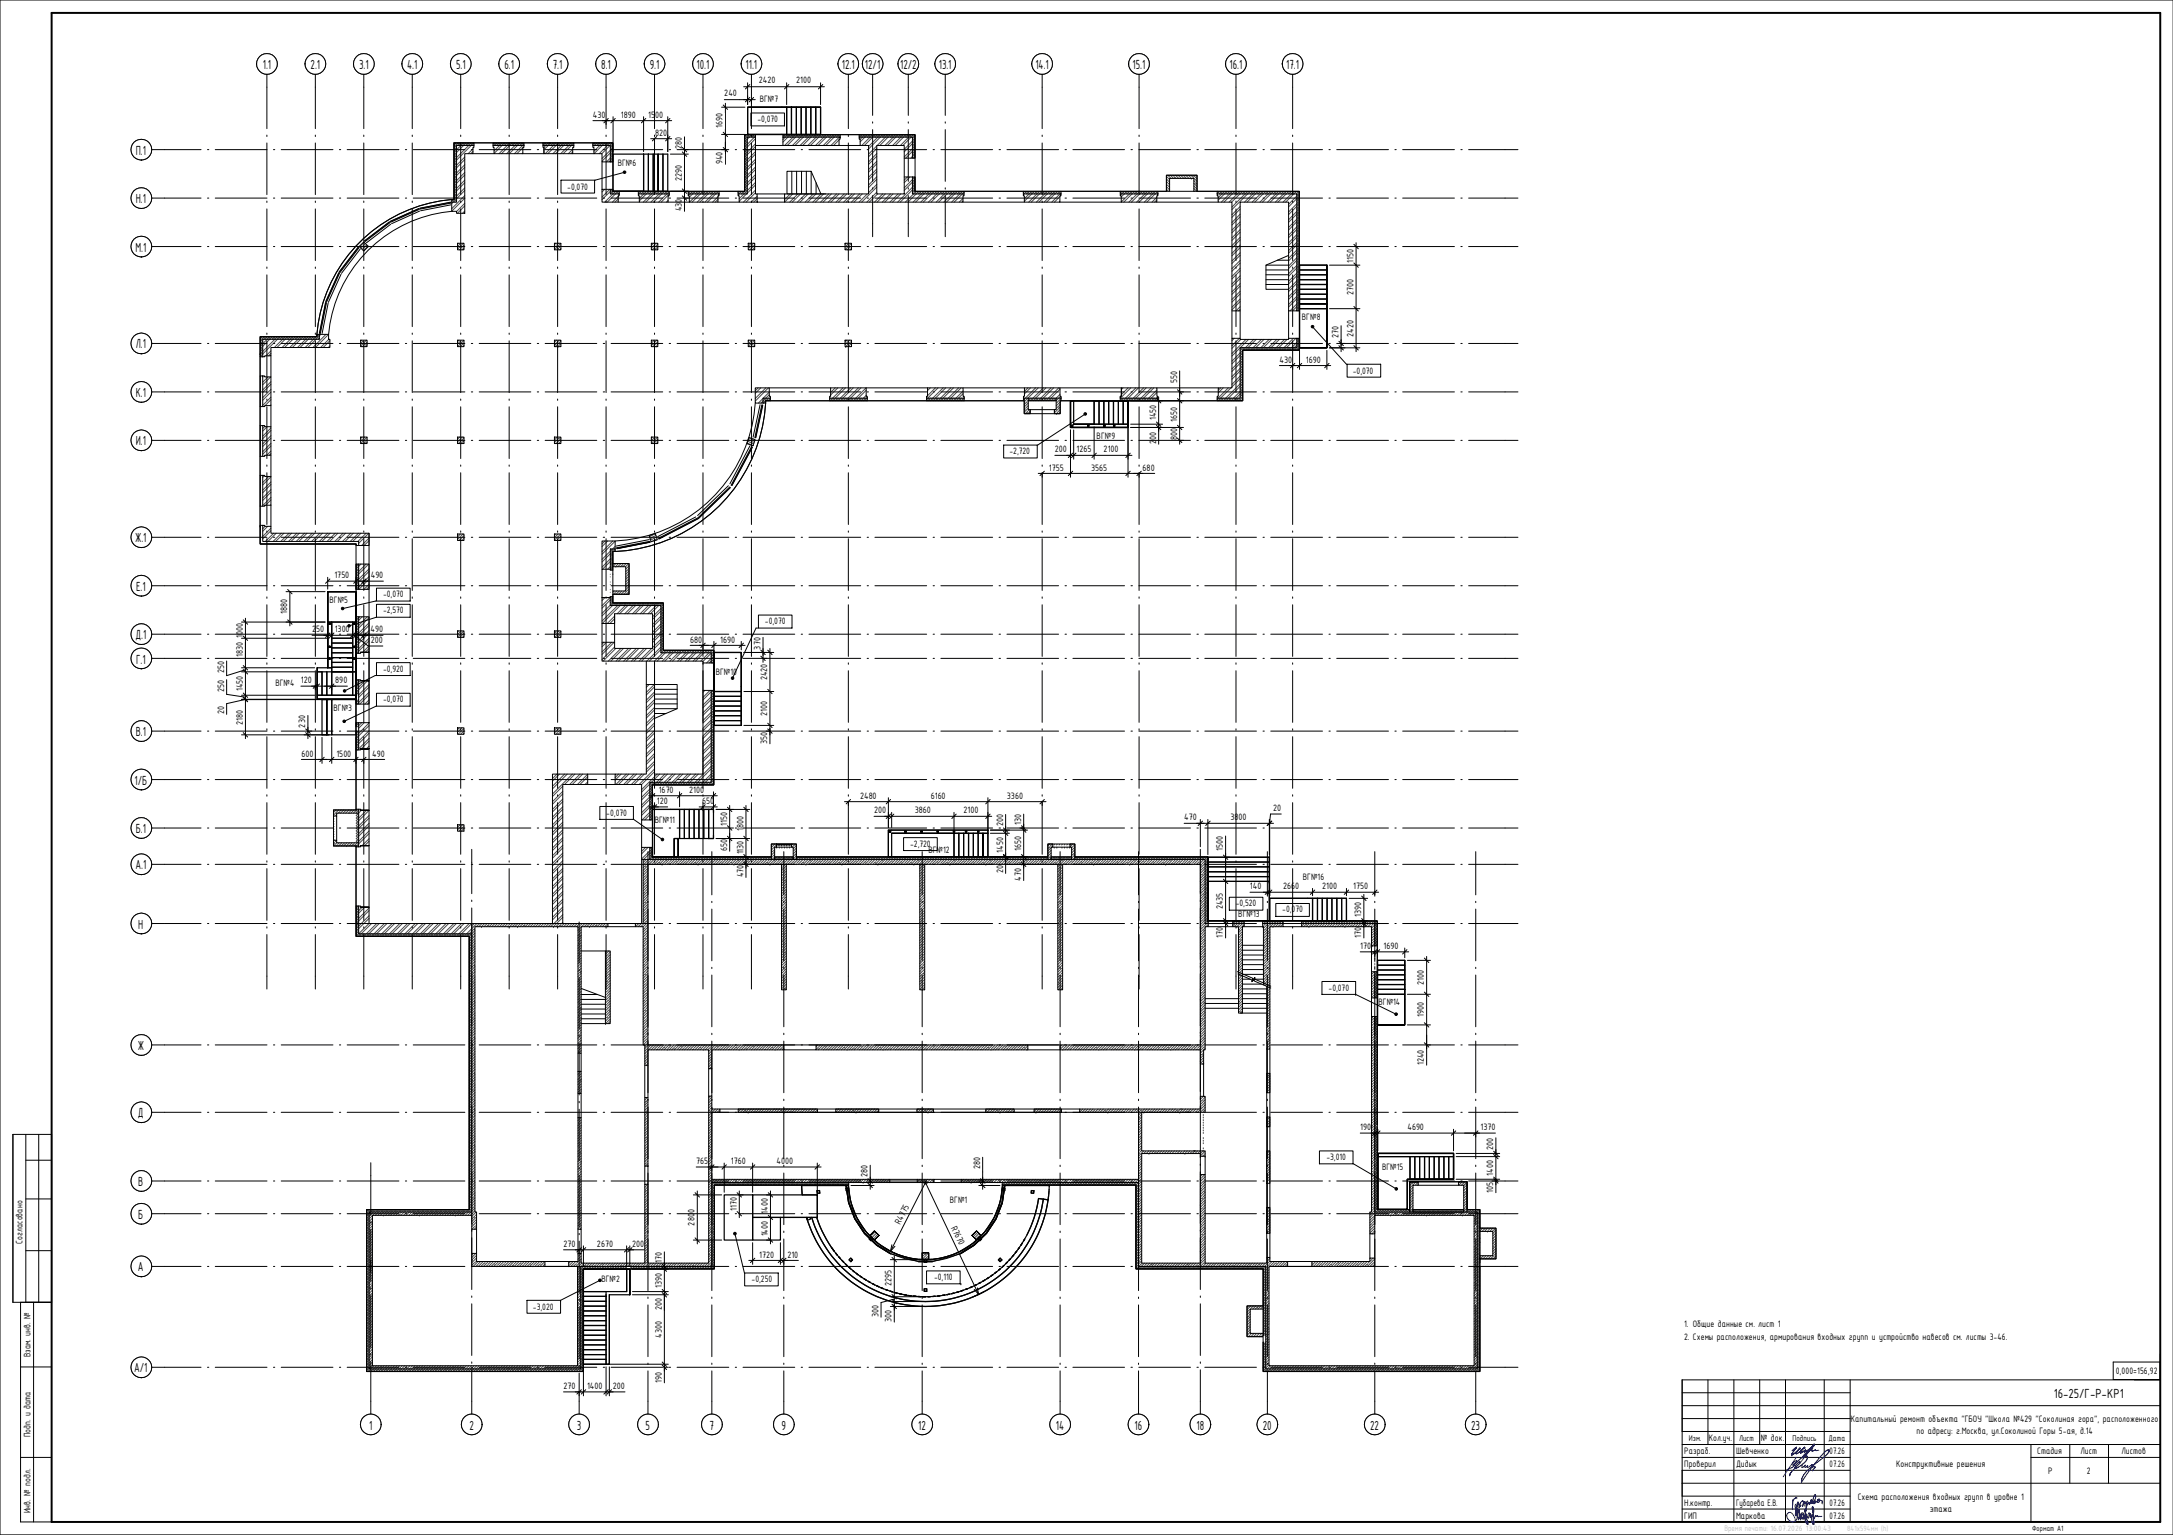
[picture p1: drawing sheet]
<svg xmlns="http://www.w3.org/2000/svg" width="841mm" height="594mm" viewBox="0 0 841 594" stroke-linecap="round" stroke-linejoin="round" font-family="sans-serif">
<defs><g id="words">
<g font-size="5.5">
<text x="101.7" y="26.5">1.1</text>
<text x="120.2" y="26.5">2.1</text>
<text x="139" y="26.5">3.1</text>
<text x="157.6" y="26.5">4.1</text>
<text x="176.5" y="26.5">5.1</text>
<text x="195.2" y="26.5">6.1</text>
<text x="214" y="26.5">7.1</text>
<text x="232.7" y="26.5">8.1</text>
<text x="251.5" y="26.5">9.1</text>
<text x="269.6" y="26.5">10.1</text>
<text x="288.6" y="26.5">11.1</text>
<text x="325.8" y="26.5">12.1</text>
<text x="334.8" y="26.5">12/1</text>
<text x="348.4" y="26.5">12/2</text>
<text x="363.3" y="26.5">13.1</text>
<text x="400.7" y="26.5">14.1</text>
<text x="438.4" y="26.5">15.1</text>
<text x="475.9" y="26.5">16.1</text>
<text x="497.8" y="26.5">17.1</text>
<text x="52.5" y="59.9">П.1</text>
<text x="52.5" y="78.7">Н.1</text>
<text x="52.4" y="97.4">М.1</text>
<text x="52.5" y="134.9">Л.1</text>
<text x="52.5" y="153.6">К.1</text>
<text x="52.5" y="172.4">И.1</text>
<text x="52.3" y="209.9">Ж.1</text>
<text x="52.7" y="228.6">Е.1</text>
<text x="52.4" y="247.4">Д.1</text>
<text x="52.7" y="256.8">Г.1</text>
<text x="52.5" y="284.9">В.1</text>
<text x="52" y="303.7">1/Б</text>
<text x="52.5" y="322.4">Б.1</text>
<text x="52.4" y="336.5">А.1</text>
<text x="53.5" y="359.4">Н</text>
<text x="53.3" y="406.4">Ж</text>
<text x="53.4" y="432.5">Д</text>
<text x="53.5" y="459">В</text>
<text x="53.5" y="471.7">Б</text>
<text x="53.4" y="492.1">А</text>
<text x="51.9" y="531.2">А/1</text>
<text x="794.9" y="541">16-25/Г-Р-КР1</text>
<text x="142.8" y="553.5">1</text>
<text x="181.7" y="553.5">2</text>
<text x="223.2" y="553.5">3</text>
<text x="249.9" y="553.5">5</text>
<text x="274.6" y="553.5">7</text>
<text x="302.5" y="553.5">9</text>
<text x="355.4" y="553.5">12</text>
<text x="408.6" y="553.5">14</text>
<text x="439.1" y="553.5">16</text>
<text x="463" y="553.5">18</text>
<text x="488.7" y="553.5">20</text>
<text x="530.3" y="553.5">22</text>
<text x="569.4" y="553.5">23</text>
</g>
<g font-size="3.9">
<text x="293.7" y="32.3">2420</text>
<text x="308.1" y="32.3">2100</text>
<text x="280.3" y="37.3">240</text>
<text x="294" y="39.5">ВГ№7</text>
<text x="229.5" y="45.6">430</text>
<text x="240.3" y="45.6">1890</text>
<text x="250.9" y="45.6">1500</text>
<text x="293.1" y="47.2">-0,070</text>
<text x="253.5" y="52.6">820</text>
<text x="279.6" y="49.7" transform="rotate(-90 279.6 49.7)">1690</text>
<text x="263.9" y="57.7" transform="rotate(-90 263.9 57.7)">280</text>
<text x="239.1" y="64.1">ВГ№6</text>
<text x="279.6" y="63.6" transform="rotate(-90 279.6 63.6)">940</text>
<text x="263.9" y="69.9" transform="rotate(-90 263.9 69.9)">2290</text>
<text x="219.5" y="73.4">-0,070</text>
<text x="263.9" y="81.8" transform="rotate(-90 263.9 81.8)">430</text>
<text x="523.8" y="101.6" transform="rotate(-90 523.8 101.6)">1150</text>
<text x="523.8" y="114.2" transform="rotate(-90 523.8 114.2)">2700</text>
<text x="503.9" y="124">ВГ№8</text>
<text x="518" y="130.8" transform="rotate(-90 518 130.8)">270</text>
<text x="523.8" y="130.3" transform="rotate(-90 523.8 130.3)">2420</text>
<text x="495.2" y="140.4">430</text>
<text x="505.4" y="140.4">1690</text>
<text x="455.5" y="148.2" transform="rotate(-90 455.5 148.2)">550</text>
<text x="523.6" y="144.7">-0,070</text>
<text x="447.4" y="162.6" transform="rotate(-90 447.4 162.6)">1450</text>
<text x="424.4" y="169.7">ВГ№9</text>
<text x="447.4" y="171.9" transform="rotate(-90 447.4 171.9)">200</text>
<text x="455.5" y="170.3" transform="rotate(-90 455.5 170.3)">800 1650</text>
<text x="390.7" y="175.7">-2,720</text>
<text x="408.3" y="175.1">200</text>
<text x="416.6" y="175.1">1265</text>
<text x="427.1" y="175.1">2100</text>
<text x="405.9" y="182.1">1755</text>
<text x="422.3" y="182.1">3565</text>
<text x="442.2" y="182.1">680</text>
<text x="129.4" y="223.8">1750</text>
<text x="143.5" y="223.8">490</text>
<text x="127.5" y="233.4">ВГ№5</text>
<text x="148.3" y="231.1">-0,070</text>
<text x="111.2" y="237.7" transform="rotate(-90 111.2 237.7)">1880</text>
<text x="148.3" y="237.4">-2,570</text>
<text x="120.8" y="244.7">250</text>
<text x="129.5" y="244.7">1300</text>
<text x="143.4" y="244.7">490</text>
<text x="296" y="241.6">-0,070</text>
<text x="143.5" y="248.9">200</text>
<text x="267.1" y="248.7">680</text>
<text x="278.7" y="248.7">1690</text>
<text x="294.3" y="251.4" transform="rotate(-90 294.3 251.4)">370</text>
<text x="94" y="254.3" transform="rotate(-90 94 254.3)">1830 1000</text>
<text x="86.7" y="260.5" transform="rotate(-90 86.7 260.5)">250</text>
<text x="148.3" y="260">-0,920</text>
<text x="277" y="261.3">ВГ№10</text>
<text x="297" y="263.3" transform="rotate(-90 297 263.3)">2420</text>
<text x="86.7" y="267.8" transform="rotate(-90 86.7 267.8)">250</text>
<text x="94" y="267.5" transform="rotate(-90 94 267.5)">1450</text>
<text x="106.6" y="265.5">ВГ№4</text>
<text x="116.5" y="264.5">120</text>
<text x="129.8" y="264.5">890</text>
<text x="129.1" y="275.3">ВГ№3</text>
<text x="148.3" y="271.8">-0,070</text>
<text x="86.7" y="276.5" transform="rotate(-90 86.7 276.5)">20</text>
<text x="94" y="280.5" transform="rotate(-90 94 280.5)">2180</text>
<text x="118.2" y="281.6" transform="rotate(-90 118.2 281.6)">230</text>
<text x="297" y="277.1" transform="rotate(-90 297 277.1)">2100</text>
<text x="297" y="287.9" transform="rotate(-90 297 287.9)">350</text>
<text x="116.6" y="292.8">600</text>
<text x="130.2" y="292.8">1500</text>
<text x="144" y="292.8">490</text>
<text x="254.2" y="311.2">120</text>
<text x="254.9" y="306.8">1670</text>
<text x="266.7" y="306.8">2100</text>
<text x="271.8" y="311.2">650</text>
<text x="332.9" y="309.2">2480</text>
<text x="360.2" y="309.2">6160</text>
<text x="389.7" y="309.2">3360</text>
<text x="234.7" y="315.6">-0,070</text>
<text x="338.3" y="314.8">200</text>
<text x="354" y="314.8">3860</text>
<text x="372.9" y="314.8">2100</text>
<text x="458.3" y="317.5">470</text>
<text x="476.3" y="317.5">3800</text>
<text x="492.8" y="313.9">20</text>
<text x="253.4" y="318.4">ВГ№11</text>
<text x="281.4" y="319.5" transform="rotate(-90 281.4 319.5)">1150</text>
<text x="287.7" y="321.8" transform="rotate(-90 287.7 321.8)">1800</text>
<text x="388.2" y="319.9" transform="rotate(-90 388.2 319.9)">200</text>
<text x="395.2" y="319.3" transform="rotate(-90 395.2 319.3)">130</text>
<text x="281.4" y="329.4" transform="rotate(-90 281.4 329.4)">650</text>
<text x="352.3" y="327.7">-2,720</text>
<text x="395.2" y="329.3" transform="rotate(-90 395.2 329.3)">1650</text>
<text x="473.3" y="329.3" transform="rotate(-90 473.3 329.3)">1500</text>
<text x="287.7" y="330.7" transform="rotate(-90 287.7 330.7)">1130</text>
<text x="359.3" y="330.1">ВГ№12</text>
<text x="388.2" y="330" transform="rotate(-90 388.2 330)">1450</text>
<text x="287.7" y="339.6" transform="rotate(-90 287.7 339.6)">470</text>
<text x="388.2" y="338" transform="rotate(-90 388.2 338)">20</text>
<text x="395.2" y="340.8" transform="rotate(-90 395.2 340.8)">470</text>
<text x="504.3" y="340.4">ВГ№16</text>
<text x="483.8" y="344.2">140</text>
<text x="496.6" y="344.2">2660</text>
<text x="511.7" y="344.2">2100</text>
<text x="523.7" y="344.2">1750</text>
<text x="473.3" y="352" transform="rotate(-90 473.3 352)">2435</text>
<text x="478.3" y="350.8">-0,520</text>
<text x="496.3" y="353.1">-0,070</text>
<text x="479.3" y="355.1">ВГ№13</text>
<text x="526.8" y="354.9" transform="rotate(-90 526.8 354.9)">1390</text>
<text x="473.3" y="363" transform="rotate(-90 473.3 363)">170</text>
<text x="526.8" y="363" transform="rotate(-90 526.8 363)">170</text>
<text x="526.5" y="367.3">170</text>
<text x="535.5" y="367.3">1690</text>
<text x="514.2" y="383.4">-0,070</text>
<text x="551.1" y="381.1" transform="rotate(-90 551.1 381.1)">2100</text>
<text x="533.5" y="388.9">ВГ№14</text>
<text x="551.1" y="393.6" transform="rotate(-90 551.1 393.6)">1900</text>
<text x="551.1" y="412.2" transform="rotate(-90 551.1 412.2)">1240</text>
<text x="526.5" y="437.4">190</text>
<text x="544.7" y="437.4">4690</text>
<text x="573" y="437.4">1370</text>
<text x="513.4" y="448.9">-3,010</text>
<text x="577.9" y="445" transform="rotate(-90 577.9 445)">200</text>
<text x="269.5" y="450.6">765</text>
<text x="282.9" y="450.6">1760</text>
<text x="300.6" y="450.6">4000</text>
<text x="335.7" y="455.7" transform="rotate(-90 335.7 455.7)">280</text>
<text x="379.3" y="452.5" transform="rotate(-90 379.3 452.5)">280</text>
<text x="534.9" y="452.9">ВГ№15</text>
<text x="577.9" y="455" transform="rotate(-90 577.9 455)">1400</text>
<text x="577.9" y="461.6" transform="rotate(-90 577.9 461.6)">105</text>
<text x="367.6" y="465.7">ВГ№1</text>
<text x="285.1" y="468.8" transform="rotate(-90 285.1 468.8)">1170</text>
<text x="297.2" y="469.8" transform="rotate(-90 297.2 469.8)">1400</text>
<text x="348.4" y="473.9" transform="rotate(-63 348.4 473.9)">R4775</text>
<text x="268.8" y="474.3" transform="rotate(-90 268.8 474.3)">2800</text>
<text x="297.2" y="478.5" transform="rotate(-90 297.2 478.5)">1400</text>
<text x="368" y="475.3" transform="rotate(64 368 475.3)">R7670</text>
<text x="8.8" y="481.4" transform="rotate(-90 8.8 481.4)">Согласовано</text>
<text x="218.1" y="482.6">270</text>
<text x="231.1" y="482.6">2670</text>
<text x="244.6" y="482.6">200</text>
<text x="256.1" y="488.7" transform="rotate(-90 256.1 488.7)">170</text>
<text x="293.8" y="486.7">1720</text>
<text x="304.8" y="486.7">210</text>
<text x="232.8" y="496.2">ВГ№2</text>
<text x="290.9" y="496.1">-0,250</text>
<text x="345.1" y="497.8" transform="rotate(-90 345.1 497.8)">2295</text>
<text x="361.5" y="495.4">-0,110</text>
<text x="256.1" y="498.4" transform="rotate(-90 256.1 498.4)">1390</text>
<text x="206.2" y="506.9">-3,020</text>
<text x="256.1" y="507.2" transform="rotate(-90 256.1 507.2)">200</text>
<text x="340" y="509.8" transform="rotate(-90 340 509.8)">300</text>
<text x="345.1" y="511.7" transform="rotate(-90 345.1 511.7)">300</text>
<text x="651.8" y="513.7">1. Общие данные см. лист 1</text>
<text x="256.1" y="517.8" transform="rotate(-90 256.1 517.8)">4300</text>
<text x="651.8" y="518.5">2. Схемы расположения, армирования входных групп и устройство навесов см. листы 3-46.</text>
<text x="11.8" y="525.3" transform="rotate(-90 11.8 525.3)">Взам. инв. №</text>
<text x="818.9" y="532">0,000=156,92</text>
<text x="218.1" y="537.6">270</text>
<text x="227.2" y="537.6">1400</text>
<text x="237.2" y="537.6">200</text>
<text x="256.1" y="535.2" transform="rotate(-90 256.1 535.2)">190</text>
<text x="716.3" y="550.2">Капитальный ремонт объекта &quot;ГБОУ &quot;Школа №429 &quot;Соколиная гора&quot;, расположенного</text>
<text x="11.8" y="556.2" transform="rotate(-90 11.8 556.2)">Подп. и дата</text>
<text x="661.4" y="557.7">Кол.уч.</text>
<text x="681.5" y="557.7">№ док.</text>
<text x="741.8" y="554.9">по адресу: г.Москва, ул.Соколиной Горы 5-ая, д.14</text>
<text x="651.9" y="562.9">Разраб.</text>
<text x="671.9" y="562.9">Шевченко</text>
<text x="708.1" y="562.9">07.26</text>
<text x="788.5" y="562.7">Стадия</text>
<text x="805.3" y="562.7">Лист</text>
<text x="821.1" y="562.7">Листов</text>
<text x="651.9" y="567.9">Проверил</text>
<text x="671.9" y="567.9">Дидык</text>
<text x="708.1" y="567.9">07.26</text>
<text x="733.9" y="567.9">Конструктивные решения</text>
<text x="792.6" y="570.5">Р</text>
<text x="807.7" y="570.4">2</text>
<text x="719" y="580.5">Схема расположения входных групп в уровне 1</text>
<text x="11.8" y="585.7" transform="rotate(-90 11.8 585.7)">Инв. № подл.</text>
<text x="651.9" y="587.8">ГИП</text>
<text x="651.9" y="582.8">Н.контр.</text>
<text x="671.9" y="587.8">Маркова</text>
<text x="671.9" y="582.8">Губарева Е.В.</text>
<text x="708.1" y="587.8">07.26</text>
<text x="708.1" y="582.8">07.26</text>
<text x="746.8" y="585.3">этажа</text>
</g>
<g font-size="3.5">
<text x="653.7" y="557.8">Изм.</text>
<text x="673.1" y="557.7">Лист</text>
<text x="693.8" y="557.7">Подпись</text>
<text x="707.7" y="557.7">Дата</text>
</g>
<text font-size="3.4" fill="#c1c1c1" x="667.4" y="592.7">Время печати: 16.07.2026 13:00:43</text>
<text font-size="3.2" fill="#c1c1c1" x="714.9" y="592.7">841х594мм (h)</text>
<text font-size="3.2" x="786.5" y="592.5">Формат А1</text>
</g></defs>
<path d="M327.4 459.8h1.1v1h-1.1zM387.9 459.8h1.1v1h-1.1zM316.2 460.8h1.1v1h-1.1zM336.4 478.8h1.4v1.4h-1.4zM378.5 478.8h1.4v1.4h-1.4zM399.1 460.8h1.1v1h-1.1zM328.6 486.9h1.4v1.4h-1.4zM357.7 487.5h1v1h-1zM357.7 498.8h1v1h-1zM386.4 486.9h1.4v1.4h-1.4z" fill="#000"/>
<g fill="none" stroke="#494949" stroke-width=".39">
<path d="M175.8 58.1l.9 1M175.8 56.1l.9 1M175.8 59.1l.9 .9-.9 .9M175.8 57.1l.9 .9M176 55.4l.9 .9M176.4 55.4l-.6 .6M176.7 57l-.9 1M177 55.4l.9 .9M177.4 55.4l-1.6 1.5M178 55.4l.9 .9M178.4 55.4l-1 .9M179 55.4l.9 .9"/>
<path d="M179.4 55.4l-3.6 3.5M180 55.4l.9 .9M180.3 55.4l-4.5 4.5M181 55.4l.9 .9M181.4 55.4l-1 .9M181.9 55.4l1 .9M182.3 55.4l-6.5 6.5M183 55.4l.4 .4M183 57.6l-1.8 1.9M183 58.6l-.8 .9M183.3 55.4l-7.5 7.5M183.4 56.2v.1"/>
<path d="M190.8 56.3h.1M190.9 55.4l1 .9M191.3 55.4l-.5 .4M191.9 55.4l.9 .9M192.3 55.4l-1.1 1M192.9 55.4l.9 .9M193.3 55.4l-1 .9M193.9 55.4l.9 .9M194.3 55.4l-3.1 3M194.9 55.4l.9 .9M195.2 55.4l-4 4M195.9 55.4l.9 .9"/>
<path d="M196.3 55.4l-1 .9M196.9 55.4l.9 .9M197.2 55.4l-4.1 4.1M197.9 55.4l.9 .9M198.2 55.4l-4.1 4.1M198.8 55.4l1 .9M199.2 55.4l-.9 .9M199.9 55.4l.9 .9M200.2 55.4l-4.1 4.1M200.8 55.4l1 .9M201.2 55.4l-4.1 4.1M201.8 55.4l1 .9"/>
<path d="M202.2 55.4l-.9 .9M202.4 57.2l-2.3 2.3M202.4 59.2l-.3 .3M202.8 55.8l-3.7 3.7M210.1 55.7l.6 .6M210.2 55.4h-.1M210.8 55.4l.9 .9M211.2 55.4l-1 .9M211.8 55.4l.9 .9M212.2 55.4l-1.7 1.6M212.8 55.4l.9 .9M213.1 55.4l-2.6 2.6"/>
<path d="M213.8 55.4l.9 .9M214.2 55.4l-1 .9M214.8 55.4l.9 .9M215.1 55.4l-4.1 4.1M215.8 55.4l.9 .9M216.2 55.4l-4.2 4.1M216.7 55.4l1 .9M217.1 55.4l-.9 .9M217.8 55.4l.9 .9M218.1 55.4l-4.1 4.1M218.7 55.4l1 .9M219.1 55.4l-4.1 4.1"/>
<path d="M219.8 55.4l.9 .9M220.1 55.4l-.9 .9M220.7 55.4l1 .9M221.1 55.4l-4.1 4.1M221.7 57.8l-1.7 1.7M221.7 58.8l-.7 .7M221.7 55.4l.4 .3M222.1 55.4l-4.1 4.1M229.4 56.1l.2 .2M229.7 55.4l.9 .9M230.1 55.4l-.7 .6M230.7 55.4l.9 .9"/>
<path d="M231.1 55.4l-1.2 1.2M231.7 55.4l.9 .9M232.1 55.4l-1 .9M232.7 55.4l.9 .9M233 55.4l-3.1 3.1M233.7 55.4l.9 .9M234.1 55.4l-4.2 4.1M234.7 55.4l.9 .9M235 55.4l-.9 .9M235.7 55.4l1.5 1.5M236.1 55.4l-4.2 4.1M236.2 56.9l1 .9"/>
<path d="M236.2 59.9l1 .9M236.2 58.9l1 .9M236.2 57.9l1 .9M236.6 55.4l.6 .4M237 55.4l-4.1 4.1M237.2 57.2l-4.2 4.1M237.2 58.2l-4.2 4.2M237.2 56.2l-1 1M237.2 59.2l-1 1M288.2 59.2l1 1M288.2 58.3l1 .9M288.2 57.2l1 1"/>
<path d="M288.2 56.3l1 .9M288.2 55.2l1 1M288.2 54.3l1 .9M288.2 53.3l1 .9M288.2 52.3l1 .9M288.9 52.2l-.7 .6M289.1 52.2l1 .9M289.2 54.9l-1 .9M289.2 57.9l-1 .9M289.9 52.2l-1.7 1.6M290.2 52.2l.9 .9M290.9 52.2l-2.7 2.6"/>
<path d="M291.1 52.2l1 .9M291.9 52.2l-.9 .9M292 53.1l-3.8 3.7M292.1 52.2l.3 .2M292.4 52.7l-.4 .4M292.4 55.7l-4.2 4.1M292.4 58.7l-4.2 4.1M292.4 53.7l-4.2 4.1M292.4 56.7l-4.2 4.1M292.4 59.6l-4.2 4.2M303.1 52.2l.9 .9M303.9 52.2l-.9 .8"/>
<path d="M304.1 52.2l.9 .9M304.8 52.2l-1.8 1.8M305.1 52.2l.9 .9M305.9 52.2l-2.9 2.8M306.1 52.2l.9 .9M306.8 52.2l-.9 .9M307 52.2l1 .9M307.8 52.2l-4.1 4.1M308.1 52.2l.8 .9 .9-.9M308.8 52.2l-4.1 4.1M309 52.2l1 .9M309.9 53.1l-3.2 3.2"/>
<path d="M310 52.2l1 .9M310.8 52.2l-.9 .9M311 52.2l1 .9M311.8 52.2l-4.1 4.1M312 52.2l1 .9M312.8 52.2l-.9 .9M313 52.2l.9 .9M313.8 52.2l-4.1 4.1M314 52.2l1 .9M314.8 52.2l-4.1 4.1M315 52.2l.9 .9M315.8 52.2l-.9 .9"/>
<path d="M316 52.2l.9 .9M316.8 52.2l-4.1 4.1M317 52.2l.9 .9M317.8 52.2l-4.2 4.1M318 52.2l.9 .9M318.8 52.2l-1 .9M319 52.2l.9 .9M319.8 52.2l-4.2 4.1M320 52.2l.9 .9M320.8 52.2l-4.1 4.1M321 52.2l.9 .9M321.8 52.2l-1 .9"/>
<path d="M322 52.2l.9 .9M322.7 52.2l-4.1 4.1M323 52.2l.8 .9 .9-.9M323.8 52.2l-4.2 4.1M324 52.2l.9 .9M324.7 53.2l-3.1 3.1M324.7 54.1l-2.1 2.2M324.7 56.1l-.1 .2M325 52.2l.2 .2M325.2 52.7l-.4 .4M332.5 52.8l.4 .3M332.7 52.2l-.2 .1"/>
<path d="M332.9 52.2l.9 .9M333.7 52.2l-1 .9M333.9 52.2l1 .9M334.7 52.2l-1.8 1.7M334.9 52.2l.9 .9M335.7 52.2l-2.8 2.7M335.9 52.2l.9 .9M336.7 52.2l-1 .9M336.9 52.2l.9 .9M337.7 52.2l-4.2 4.1M337.7 53.1l-3.1 3.2M337.9 52.2l.9 .9"/>
<path d="M338.7 52.2l-1 .9M338.9 52.2l.9 .9M339.3 56.5l-3.1 3.1M339.3 59.4l-3.1 3.3M339.3 57.4l-3.1 3.3M339.7 52.2l-1 .9M339.9 52.2l.9 .9M340.7 52.2l-4.5 4.5M340.9 52.2l.9 .9M341.7 52.2l-5.5 5.5M341.8 52.2l1 .9M342.6 52.2l-.9 .9"/>
<path d="M342.9 52.2l.9 .9M343.7 52.2l-4.2 4.1M343.8 52.2l1 .9M344.6 52.2l-4.1 4.1M344.8 52.2l1 .9M345.7 52.2l-1 .9M345.8 52.2l1 .9M346.6 52.2l-4.1 4.1M346.8 52.2l1 .9M347.6 52.2l-4.1 4.1M347.8 52.2l.9 .9M348.6 52.2l-.9 .9"/>
<path d="M348.8 52.2l1 .9M349.6 52.2l-4.1 4.1M349.8 52.2l.9 .9M350.6 52.2l-4.1 4.1M350.8 52.2l.9 .9M351.6 52.2l-1 .9M351.8 52.2l.9 .9M352.6 52.2l-4.1 4.1M352.6 53.1l-3.1 3.2M352.8 52.2l1.3 1.3M353.1 54.6l-3.1 3.2M353.1 59.5l1 .9"/>
<path d="M353.1 58.5l1 .9M353.1 57.5l1 .9M353.1 55.5l1 .9M353.1 56.5l1 .9M353.1 54.5l1 1M353.1 53.5l1 .9M353.6 52.2l-1 .9M353.8 52.2l.3 .3M354.1 57.6l-3.6 3.6M354.1 52.7l-1 .9M354.1 53.6l-1 1M354.1 54.7l-4.1 4.1"/>
<path d="M354.1 55.6l-1 1M354.1 56.6l-4.1 4.1M354.1 58.6l-1 1M354.1 59.6l-1.6 1.6M174.8 78.1l.2 .1M175 77.3l1 .9M175.3 77.3l-.5 .5M175.8 73l.9 1M175.8 72.1l.9 .9M175.8 69l.9 1M175.8 77l.9 .9-.3 .3M175.8 62.1l.9 .9-.9 .9"/>
<path d="M175.8 65.1l.9 .9-.9 .9M175.8 68.1l.9 .9-.9 .9M175.8 76l.9 1M175.8 75l.9 .9M175.8 74l.9 1M175.8 71l.9 1M175.8 70.1l.9 .9M175.8 67.1l.9 .9M175.8 66.1l.9 .9M175.8 64.1l.9 .9M175.8 63.1l.9 .9M175.8 61.1l.9 .9"/>
<path d="M175.8 60.1l.9 .9M176.7 65l-.9 .9M176.7 71.9l-.9 1M176.7 72.9l-.9 1M176.7 74.9l-.9 1M176.7 76.9l-1.9 1.9M179.9 72.7l-4.1 4.1M179.9 78.7l-3.2 3.2M179.9 70.7l-4.1 4.1M179.9 60.8l-4.1 4.1M179.9 63.8l-4.1 4.1M179.9 66.8l-4.1 4.1"/>
<path d="M179.9 69.7l-3.2 3.2M179.9 61.8l-3.2 3.2M179.9 64.8l-4.1 4.1M179.9 67.7l-4.1 4.2M179.9 73.7l-3.2 3.2M179.9 76.7l-5.1 5M179.9 75.7l-5.1 5.1M179.9 79.7l-2.9 2.8M233 73.3h.1M234 73.3l-1 1M236 73.3l-3 3M236.2 73.8l1.2 1.3"/>
<path d="M236.2 60.9l1 .9M236.2 61.8l.8 .9M236.2 74.8l.2 .3M236.6 73.3l.6 .4M237 73.3l-4 4M237.2 60.2l-2.5 2.5M237.2 61.2l-1.5 1.5M237.2 74.1l-1 1M237.2 62.2l-.5 .5M237.5 74.1l.9 1M238.2 74.1l-4.1 4.1M238.5 74.1l.9 1"/>
<path d="M239.1 74.1l-4.1 4.1M239.3 76l-2.3 2.2M239.3 77l-1.3 1.2M239.5 74.1l.1 .2M239.6 74.6l-.4 .5M247.1 74.8l.3 .3M247.4 74.1l1 1M248.1 74.1l-.9 1M248.5 74.1l.9 1M249.1 74.1l-.9 1M249.4 74.1l1 1M250.1 74.1l-2.7 2.7"/>
<path d="M250.4 74.1l1 1M251.1 74.1l-3.7 3.7M251.4 74.1l.9 1M252.1 74.1l-.9 1M252.4 74.1l1 1M253.1 74.1l-4.1 4.1M253.4 74.1l.9 1M254.1 74.1l-4.2 4.1M254.4 74.1l1 1M255.1 74.1l-1 1M255.4 74.1l.9 1M256.1 74.1l-4.2 4.1"/>
<path d="M256.4 74.1l.9 1M257 74.1l-4.1 4.1M257.4 74.1l.9 1M258.1 74.1l-1 1M258.4 74.1l.7 .7M258.6 75.6l-2.7 2.6M258.6 77.6l-.7 .6M259 74.1l-4.1 4.1M266.4 74.1l.9 1M267 74.1l-.6 .7M267.3 74.1l1 1M268 74.1l-1.2 1.3"/>
<path d="M268.3 74.1l1 1M269 74.1l-2.2 2.2M269.3 74.1l1 1M270 74.1l-.9 1M270.3 74.1l1 1M271 74.1l-4.1 4.1M271.3 74.1l.9 1M272 74.1l-4.2 4.1M272.3 74.1l1 1M273 74.1l-1 1M273.3 74.1l.9 1M274 74.1l-4.2 4.1"/>
<path d="M274.3 74.1l1 1M275 74.1l-4.2 4.1M275.3 74.1l.9 1M276 74.1l-1 1M276.3 74.1l.9 1M276.9 74.1l-4.1 4.1M277.3 74.1l.9 1M277.9 76.2l-2.1 2M277.9 77.1l-1.1 1.1M278 74.1l-4.2 4.1M278.3 74.1h.1M278.3 74.8l-.3 .3"/>
<path d="M285.7 74.5l.5 .6M285.9 74.1l-.2 .2M286.2 74.1l.9 1M286.9 74.1l-.9 1M287.2 74.1l1 1M287.9 74.1l-1 1M288.2 74.1l.9 1M288.2 73.2l1 .9M288.2 72.2l1 .9M288.2 71.2l1 .9M288.2 70.2l1 .9M288.2 69.2l1 .9"/>
<path d="M288.2 68.2l1 .9M288.2 67.2l1 .9M288.2 66.2l1 .9M288.2 65.2l1 .9M288.2 64.2l1 1M288.2 63.2l1 .9M288.2 62.2l1 1M288.2 61.2l1 .9M288.2 60.2l1 1M289.2 60.9l-1 .9M289.2 63.8l-1 1M289.2 66.8l-1 1"/>
<path d="M289.2 69.8l-1 .9M289.2 72.8l-1 .9M292.4 73.6l-4.7 4.6M292.4 74.6l-3.6 3.6M292.4 61.6l-4.2 4.2M292.4 64.6l-4.2 4.1M292.4 67.6l-4.2 4.2M292.4 70.6l-6.3 6.3M292.4 62.7l-4.2 4.1M292.4 65.6l-4.2 4.2M292.4 68.6l-4.2 4.1M292.4 71.6l-6.3 6.3"/>
<path d="M293 75.9l-2.3 2.3M293 76.9l-1.3 1.3M303.9 75.1l-.2 .2M305.9 75.1l-2.2 2.2M306.8 75.1l-3.1 3.1M308.8 75.1l-3.2 3.1M309.8 75.1l-3.2 3.1M311.8 75.1l-3.2 3.1M312.8 75.1l-3.2 3.1M314.8 75.1l-3.2 3.1M315.8 75.1l-3.2 3.1M317.8 75.1l-3.2 3.1"/>
<path d="M318.8 75.1l-3.2 3.1M320.8 75.1l-3.2 3.1M321.8 75.1l-3.2 3.1M323.8 75.1l-3.3 3.1M324.7 75.1l-3.1 3.1M326.7 75.1l-3.1 3.1M327.7 75.1l-3.2 3.1M329.7 75.1l-3.2 3.1M330.7 75.1l-3.2 3.1M332.7 75.1l-3.2 3.1M333.7 75.1l-3.2 3.1M335.7 75.1l-3.2 3.1"/>
<path d="M339.3 68.4l-3.1 3.2M339.3 60.5l-3.1 3.1M339.3 62.4l-3.1 3.2M339.3 65.4l-3.1 3.2M339.3 71.4l-3.1 3.2M339.3 63.4l-3.1 3.2M339.3 66.4l-3.1 3.2M339.3 69.4l-3.1 3.2M339.3 72.4l-5.8 5.8M339.3 74.4l-3.8 3.8M339.6 75.1l-3.1 3.1M341.6 75.1l-3.1 3.1"/>
<path d="M342.6 75.1l-3.1 3.1M344.6 75.1l-3.1 3.1M345.6 75.1l-3.2 3.1M347.6 75.1l-3.2 3.1M348.6 75.1l-3.2 3.1M351.2 68.5l-1.2 1.2M352.2 68.5l-2.2 2.2M353.1 60.5l.8 .7M353.1 74.4l.7 .7M353.1 73.4l1.7 1.7M353.1 70.5l-3.1 3.2M353.1 68.5h.1"/>
<path d="M353.1 72.4l1 1M353.1 71.4l1 .9M353.1 70.4l1 1M353.1 69.4l1 1M353.2 68.5l.9 .9M354.1 68.6l-4.1 4.1M354.1 72.6l-5.7 5.6M354.1 70.6l-1 .9M354.1 69.6l-1 .9M354.1 71.5l-6.7 6.7M354.1 73.5l-1 1M354.1 60.6l-.6 .6"/>
<path d="M354.5 74.1l-4.1 4.1M354.8 74.1l1 1M355.5 74.1l-4.1 4.1M355.9 74.1l.9 1M356.5 74.1l-.9 1M356.8 74.1l1 1M357.5 74.1l-4.1 4.1M357.8 74.1l1 1M358.5 74.1l-4.1 4.1M358.8 74.1l.9 1M359.5 74.1l-.9 1M359.8 74.1l1 1"/>
<path d="M360.5 74.1l-4.1 4.1M360.8 74.1l.9 1M361.5 74.1l-4.2 4.1M361.8 74.1l1 1M362.5 74.1l-1 1M362.8 74.1l.9 1M363.5 74.1l-4.2 4.1M363.8 74.1l.9 1M364.4 74.1l-4.1 4.1M364.8 74.1l.9 1M365.5 74.1l-1 1M365.8 74.1l.9 1"/>
<path d="M366.4 74.1l-4.1 4.1M366.8 74.1l.9 1M367.5 74.1l-4.2 4.1M367.8 74.1l.9 1M368.4 74.1l-.9 1M368.8 74.1l.9 1M369.4 74.1l-4.1 4.1M369.8 74.1l.9 1M370.4 74.1l-4.1 4.1M370.8 74.1l.9 1M371.4 74.1l-.9 1M371.8 74.1l.9 1"/>
<path d="M372.4 74.1l-4.1 4.1M372.7 76.8l-1.4 1.4M372.7 77.8l-.4 .4M372.7 74.1l.4 .4M373.1 74.4l-3.8 3.8M396.1 74.5l.5 .6M396.3 74.1l-.2 .2M396.6 74.1l1 1M397.3 74.1l-1 1M397.6 74.1l1 1M398.3 74.1l-1 1M398.6 74.1l.9 1"/>
<path d="M399.3 74.1l-2.8 2.8M399.6 74.1l.9 1M400.3 74.1l-3.8 3.8M400.6 74.1l.9 1M401.3 74.1l-1 1M401.6 74.1l.9 1M402.3 74.1l-4.2 4.1M402.6 74.1l.9 1M403.3 74.1l-4.2 4.1M403.6 74.1l.9 1M404.2 74.1l-.9 1M404.6 74.1l.9 1"/>
<path d="M405.3 74.1l-4.2 4.1M405.6 74.1l.9 1M406.2 74.1l-4.1 4.1M406.6 74.1l.9 1M407.2 74.1l-.9 1M407.5 74.1l1 1M408.2 74.1l-4.1 4.1M408.6 74.1l.9 1M409.2 74.1l-4.1 4.1M409.5 74.1l1 1M410.2 76.1l-2.1 2.1M410.2 78.1l-.1 .1"/>
<path d="M410.2 74.1l-.9 1M410.5 74.1l.1 .1M410.6 74.7l-3.5 3.5M433.6 74.3l.7 .8M434.1 74.1l-.5 .5M434.4 74.1l1 1M435.1 74.1l-1.1 1.1M435.4 74.1l.9 1M436.1 74.1l-2.1 2.1M436.4 74.1l.9 1M437 74.1l-.9 1M437.4 74.1l.9 1"/>
<path d="M438.1 74.1l-4.1 4.1M438.4 74.1l.9 1M439 74.1l-4.1 4.1M439.4 74.1l.9 1M440.1 74.1l-1 1M440.4 74.1l.9 1M441 74.1l-4.1 4.1M441.4 74.1l.9 1M442 74.1l-4.1 4.1M442.3 74.1l1 1M443 74.1l-.9 1M443.4 74.1l.9 1"/>
<path d="M444 74.1l-4.1 4.1M444.3 74.1l1 1M445 74.1l-4.1 4.1M445.3 74.1l1 1M446 74.1l-.9 1M446.3 74.1l1 1M447 74.1l-4.1 4.1M447.3 74.1l.8 .8M447.7 76.4l-1.8 1.8M447.7 77.4l-.8 .8M448 74.1l-4.1 4.1M448.1 75v.1"/>
<path d="M451.4 72.2l1.3 1.3M451.4 70.2l1.3 1.3M451.4 68.2l1.3 1.3M451.4 69.3l1 .9M451.4 73.2l.8 .8M451.7 71.5h.1M451.9 71.7l.8 .8M452.2 68l1 1M452.6 70.4h.1M453 67.8l1.2 1.2M453.9 67.8l.5 .4M454.6 68.5h.1"/>
<path d="M454.9 68.7l.3 .3M455 67.8l1.2 1.2M455.9 67.8l1.2 1.2M456.9 67.8l1.3 1.2M457.9 67.8l.2 .2M458.3 68.2h.1M458.6 68.5l.6 .5M458.9 67.8l1.3 1.2M459.9 67.8l.9 .9M460.9 67.8l2.4 2.4M461.1 69h.1M462.1 73.9l.1 .1"/>
<path d="M462.1 72.9l1.1 1.1M462.1 68h.1M462.1 69.9l.5 .5M462.1 72l1.2 1.2M462.1 71l1.2 1.2M462.3 68.2l1 1M462.8 70.7h.1M462.9 67.8l.4 .4M463.1 71l.2 .2M471.1 75v.1M471.2 74.1l.9 1M471.8 74.1l-.7 .8"/>
<path d="M472.2 74.1l.9 1M472.9 74.1l-1 1M473.2 74.1l.9 1M473.8 74.1l-2.3 2.4M474.2 74.1l.9 1M474.9 74.1l-3.4 3.4M475.2 74.1l.9 1M475.8 74.1l-.9 1M476.2 74.1l.9 1M476.8 74.1l-4.1 4.1M477.2 74.1l.9 1M477.8 74.1l-4.1 4.1"/>
<path d="M478.2 74.1l.9 1M478.8 74.1l-.9 1M479.2 74.1l.9 1M479.8 74.1l-4.1 4.1M480 79.9l-3.2 3.2M480.1 74.1l1 1M480.8 74.1l-4.1 4.1M481.2 74.1l.9 1M481.8 74.1l-.9 1M482.1 74.1l1 1M482.8 74.1l-6 6M483.2 74.1l.9 1"/>
<path d="M483.8 74.1l-7 7M484.1 74.1l1 1M484.8 74.1l-.9 1M485.1 74.1l1 1M485.8 74.1l-4.1 4.1M486.1 74.1l.9 1M486.8 74.1l-4.2 4.1M487.1 74.1l1 1M487.8 74.1l-1 1M488.1 74.1l.9 1M488.8 74.1l-4.2 4.1M489.1 74.1l1 1"/>
<path d="M489.8 74.1l-4.2 4.1M490.1 74.1l.9 1M490.8 74.1l-1 1M491.1 74.1l.9 1M491.7 74.1l-4.1 4.1M492.1 74.1l.9 1M492.8 74.1l-4.2 4.1M493.1 74.1l.9 1M493.7 74.1l-.9 1M494.1 74.1l.9 1M494.7 74.1l-4.1 4.1M495.1 74.1l.9 1"/>
<path d="M495.7 74.1l-4.1 4.1M496.1 74.1l.9 1M496.7 74.1l-.9 1M497.1 74.1l.9 1M497.7 74.1l-4.1 4.1M498.1 74.1l.9 1M498.7 74.1l-4.1 4.1M499.1 74.1l.9 1M499.7 74.1l-.9 1M500 74.1l1 1M500.7 74.1l-4.1 4.1M501 74.1l1.8 1.8"/>
<path d="M501.7 74.1l-4.1 4.1M501.9 77l.9 .9-4.1 4.1M501.9 80l.9 .9-4.1 4.1M501.9 78l.9 .9-4.1 4.2M501.9 79l.9 .9-.9 1M501.9 76l.9 .9-.9 1M502 74.1l.8 .8-4.1 4.2M502.7 74.1l-.9 1M502.8 75.9l-4.1 4.2M140.6 94.1l-1.2 1.2M140.9 93.8h.1M141.4 94.3l-1.7 1.7"/>
<path d="M141.6 95.1l-1.2 1.2M141.9 94.8h.1M142.5 95.3l-1.8 1.7M177.2 95.3h.1M177.3 94.1l-.2 .3M177.9 96.6l-.1 .1M178.2 96.3h.1M178.3 94.1l-.9 1M179.3 94.1l-2.2 2.3M179.6 95.9l-.8 .8M179.6 94.9l-1.2 1.2M179.9 81.7l-.9 .8"/>
<path d="M215 95.3l-.4 .4M215.1 94.1l-.5 .6M215.2 95.1h.1M215.9 96.3l-.3 .4M216.1 94.1l-.6 .7M216.2 96.1h.1M217.1 94.2l-2.5 2.5M217.1 96.2l-.5 .5M217.1 95.2l-.6 .6M252.9 94.1l-.8 .9M253 95.1l-.9 .9M253.2 94.8h.1"/>
<path d="M253.9 94.1l-.4 .5M254 96.1l-.6 .6M254.3 95.8h.1M254.6 96.5l-.2 .2M254.6 94.5l-2.2 2.2M254.6 95.5l-.1 .1M289.7 94.1l-.1 .2M290.7 94.1l-1.1 1.2M291 94.8l-1.2 1.3M291.3 94.6h.1M291.7 94.1l-.2 .2M292 95.8l-.8 .9"/>
<path d="M292.1 94.8l-1.9 1.9M327.3 96.3l-.2 .3M327.5 94.1l-.4 .5M327.6 96.1h.1M328.5 94.1l-1.4 1.5M329.1 94.6l-1.3 1.2M329.3 94.3h.1M329.6 95.1l-1.6 1.6M329.6 96.1l-.6 .6M480 98.8l-3.2 3.2M480 82.9l-3.2 3.2M480 85.9l-3.2 3.2"/>
<path d="M480 88.9l-3.2 3.2M480 91.9l-3.2 3.1M480 94.8l-3.2 3.2M480 97.8l-3.2 3.2M480 80.9l-3.2 3.2M480 83.9l-3.2 3.2M480 86.9l-3.2 3.2M480 89.9l-3.2 3.1M480 92.8l-3.2 3.3M480 95.8l-3.2 3.2M501.9 86.9l.9 1-4.1 4.1M501.9 90.9l.9 1-.9 .9"/>
<path d="M501.9 82.9l.9 1-4.1 4.1M501.9 83.9l.9 1-4.1 4.1M501.9 92.9l.9 1-4.1 4.1M501.9 85.9l.9 1-4.1 4.1M501.9 91.9l.9 .9-4.1 4.2M501.9 97.9l.9 .9-4.1 4.2M501.9 89.9l.9 .9-4.1 4.2M501.9 95.9l.9 .9-4.1 4.2M501.9 82l.9 .9-.9 .9M501.9 93.9l.9 .9-.9 1M501.9 96.9l.9 .9-.9 1M501.9 99.9l.9 .9-.9 .9"/>
<path d="M501.9 98.8l.9 1M501.9 94.9l.9 .9M501.9 88.9l.9 .9M501.9 87.9l.9 1-.9 .9M501.9 84.9l.9 1M501.9 80.9l.9 1M502.8 89.9l-4.1 4.1M502.8 95.8l-4.1 4.1M502.8 81.9l-4.1 4.1M502.8 99.8l-4.1 4.1M502.8 85.9l-.9 .9M480 106.8l-3.2 3.1"/>
<path d="M480 112.7l-3.2 3.2M480 104.8l-3.2 3.1M480 107.8l-3.2 3.2M480 110.7l-3.2 3.2M480 116.7l-3.2 3.2M480 100.8l-3.2 3.2M480 103.8l-3.2 3.2M480 109.8l-3.2 3.1M480 115.7l-3.2 3.2M480 101.8l-3.2 3.2M480 113.7l-3.2 3.2M480 118.7l-1.6 1.6"/>
<path d="M480 119.7l-.6 .6M501.9 112.8l.9 .9-4.1 4.2M501.9 115.7l.9 1-3.5 3.6M501.9 104.8l.9 1-4.1 4.1M501.9 110.8l.9 .9-4.1 4.2M501.9 113.7l.9 1-4.1 4.1M501.9 116.8l.9 .9-2.5 2.6M501.9 100.8l.9 1-4.1 4.1M501.9 103.8l.9 1-4.1 4.1M501.9 109.8l.9 .9-4.1 4.2M501.9 101.9l.9 .9-4.1 4.1M501.9 107.8l.9 1-4.1 4.1"/>
<path d="M501.9 111.8l.9 .9-.9 1M501.9 117.7l.9 1-.9 .9M501.9 118.7l.9 1-.6 .6M501.9 114.8l.9 .9-.9 1M501.9 108.8l.9 .9-.9 1M501.9 106.8l.9 .9M501.9 105.8l.9 1-.9 .9M501.9 102.8l.9 1M501.9 119.7l.6 .6M502.8 107.8l-4.1 4.1M502.8 103.8l-.9 .9M100.8 135.3l.9 .9"/>
<path d="M100.8 133.3l.9 .9M100.8 136.3l.9 .9M100.8 134.3l.9 .9M100.8 132.3l.9 .9M100.8 131.3l.9 .9M100.8 137.2l.9 .8M100.8 130.3l1 1M101.3 130.3l-.5 .7M101.7 135l-.9 .9M101.7 132l-.9 1M101.8 130.3l.9 1M102.4 130.3l-1.6 1.7"/>
<path d="M102.8 130.3l1 1M103.3 130.3l-.9 1M103.8 130.3l.9 1M104.4 130.3l-3.6 3.6M104.8 130.3l.9 1M104.9 135.8l-1.9 1.9M104.9 136.8l-.9 .9M105.3 130.3l-4.5 4.7M105.8 130.3l.9 1M106.3 130.3l-.9 1M106.8 130.3l.9 1M107.3 130.3l-6.5 6.6"/>
<path d="M107.8 130.3l.9 1M108.3 130.3l-7.5 7.6M108.8 130.3l.9 1M109.3 130.3l-.9 1M109.8 130.3l.9 1M110.3 130.3l-4.1 4.2M110.8 130.3l.9 1M111.3 130.3l-4.1 4.2M111.8 130.3l.9 1M112.3 130.3l-.9 1M112.8 130.3l.9 1M113.3 130.3l-4.1 4.2"/>
<path d="M113.7 130.3l1 1M114.3 130.3l-4.1 4.2M114.8 130.3l.9 1M115.3 130.3l-1 1M115.7 130.3l1 1M116.3 130.3l-4.2 4.2M116.8 130.3l.9 1M117.3 130.3l-4.1 4.2M117.7 130.3l1 1M118.3 130.3l-1 1M118.7 130.3l1 1M119.3 130.3l-4.2 4.2"/>
<path d="M119.7 130.3l.9 1M120.3 130.3l-4.2 4.2M120.7 130.3l1 1M121.2 130.3l-.9 1M121.7 130.3l.9 1M122.3 130.3l-4.2 4.2M122.7 130.3l.9 1M122.8 129.4l.8 .9M123.2 129.4l-.5 .5M123.6 131l-.3 .3M124.2 129.4l-5.1 5.1M126.2 129.4l-5.1 5.1"/>
<path d="M127.2 129.4l-5.1 5.1M127.3 131.3l-3.2 3.2M127.7 133.9l-.6 .6M127.7 131.9l-2.6 2.6M139.8 131.7l-.2 .3M140.4 132.1l-.8 .8M140.6 131.9h.1M141.4 133.1l-1.1 1.1M141.6 132.9h.1M141.8 131.7l-2.2 2.2M142.1 132.4l-.2 .2M142.1 133.4l-.8 .8"/>
<path d="M177.6 131.7l-.5 .5M178.4 131.9l-1.2 1.2M179.4 132.9l-1.2 1.2M179.6 131.7l-2.5 2.5M179.6 133.7l-.5 .5M214.7 133.3l-.1 .2M215 133.1h.1M215.4 131.7l-.8 .8M215.9 134.1h.1M216.4 131.7l-1.2 1.2M217.1 133l-.9 .9M217.1 132l-2.2 2.2"/>
<path d="M217.1 134l-.2 .2M252.7 133.1l-.6 .7M253 132.9h.1M253.2 131.7l-1.1 1.1M253.7 134.1v.1M254 133.9h.1M254.2 131.7l-1 .9M254.6 132.3l-1.9 1.9M254.6 133.3l-.3 .3M289.8 131.9l-.2 .2M290.8 132.9l-1.2 1.2M291 131.7l-1.4 1.4"/>
<path d="M291 132.6h.1M291.8 133.9l-.3 .3M292 131.7l-.7 .7M292 133.6h.1M292.1 132.5l-1.6 1.7M327.3 134.1h.1M327.8 131.7l-.7 .7M328.8 131.7l-1.7 1.6M328.8 132.6l-1.2 1.3M329.1 132.4h.1M329.6 132.8l-1.3 1.4M329.6 131.9l-.3 .2"/>
<path d="M329.6 133.9l-.3 .3M477.7 130.9l-.9 .9M479.7 130.9l-2.9 2.9M480 139.6l-3.2 3.2M480 137.6l-3.2 3.2M480 139.6l.9 .9M480 137.6l.9 .9M480 136.6l.9 .9M480 134.6l.9 1M480.2 131.4l-3.4 3.4M480.9 135.7l-4.1 4.1M480.9 138.6l-.9 1"/>
<path d="M480.9 136.7l-.9 .9M480.9 139.7l-4.1 4.1M480.9 137.7l-.9 .9 .9 .9M480.9 134.5l1 1M481 134.5l-1 1.1 .9 .9M481.9 134.5l1 1M482.2 131.4l-5.4 5.4M482.9 134.5l1 1M483.2 131.4l-6.4 6.4M483.9 134.5l.9 1M484 134.5l-.9 1M484.9 134.5l1 1"/>
<path d="M485.2 131.4l-4.1 4.1M485.9 134.5l.9 1M486.2 131.4l-4.1 4.1M486.9 134.5l.9 1M487 134.5l-.9 1M487.9 134.5l.9 1M488.2 131.4l-4.1 4.1M488.9 134.5l.9 1M489.2 131.4l-4.1 4.1M489.9 134.5l.9 1M490 134.5l-1 1M490.9 134.5l.9 1"/>
<path d="M491.2 131.4l-4.2 4.1M491.9 134.5l.9 1M492 134.5l-1 1M492.2 131.4l-4.1 4.1M492.8 134.5l1 1M493 134.5l-1 1M493.9 134.5l.9 1M494.2 131.4l-4.1 4.1M494.8 134.5l1 1M495.2 131.4l-3.2 3.1M495.9 134.5l.9 1M495.9 134.5l-.9 1"/>
<path d="M496.8 134.5l1 1M497.2 131.4l-4.2 4.1M497.8 134.5l1 1M498.1 131.4l-4.1 4.1M498.8 134.5l.9 1M498.9 134.5l-.9 1M499.8 134.5l1 1M500.6 130.9l-4.6 4.6M500.8 134.5l.9 1M501.6 130.9l-4.6 4.6M501.8 134.5l1 1M501.9 132.7l.9 .9-1.8 1.9"/>
<path d="M501.9 133.6l.9 1-.8 .9M501.9 131.7l.9 .9M502.2 130.9l.6 .7-3.8 3.9M502.6 130.9l-.7 .7M502.8 132.6l-2.8 2.9M101.7 145.9v.1M103.7 145.9l-2 2M104.7 145.9l-3 3M104.9 156.7l-.3 .3M104.9 147.7l-3.2 3.2M104.9 153.7l-3.2 3.2M104.9 151.7l-3.2 3.2"/>
<path d="M104.9 148.7l-3.2 3.2M104.9 150.7l-3.2 3.2M104.9 154.7l-2.3 2.3M293.4 150.1l-1.1 1.2M294.4 150.1l-2.1 2.1M295.3 154.8l.9 .9M295.6 154.1l1 1M296.2 155.2l-.7 .8-.2-.2M296.4 150.1l-4.1 4.1M296.6 154.1l1 1M297.4 150.1l-5.1 5.1M297.4 154.1l-.9 1"/>
<path d="M297.6 154.1l.6 .5M297.7 151.8l-4.2 4.2M297.7 152.8l-3.2 3.2M298.2 154.3l-.8 .8M321.1 154.7l.3 .4M321.3 154.1l-.2 .2M321.5 154.1l.9 1M322.5 154.1l.9 1M323.3 150.1l-1.8 1.8M323.5 154.1l.9 1M324.2 154.1l-.9 1M324.3 150.1l-2.8 2.8"/>
<path d="M324.5 154.1l.9 1M325.5 154.1l.9 1M326.3 150.1l-5 5M326.5 154.1l.9 1M327.2 154.1l-.9 1M327.2 150.1l-4.9 5M327.4 154.1l1 1M328.5 154.1l.9 1M329.2 150.1l-4.9 5M329.4 154.1l1 1M330.2 154.1l-.9 1M330.2 150.1l-4.9 5"/>
<path d="M330.5 154.1l.9 1M331.4 154.1l1 1M332.2 150.1l-4.9 5M332.4 154.1l1 1M333.2 154.1l-1 1M333.2 150.1l-4.9 5M333.4 154.1l.9 1M334.4 154.1l1 1M335.2 150.1l-5 5M335.2 151l-3.9 4.1M335.2 153l-2 2.1M335.2 154.1l-1 1"/>
<path d="M335.4 154.1l.3 .2M335.7 154.6l-.5 .5M358.6 154.4l.6 .7M359.1 150.1l-.1 .1M359.3 154.1l.9 1M360 154.1l-.9 1M360 150.1l-1 1.1M360.3 154.1l.9 1M361.3 154.1l.9 1M362 150.1l-3 3.1M363 154.1l-.9 1M363.1 150.1l-4.5 4.5"/>
<path d="M363.3 154.1l.9 1M364.2 154.1l1 1M365 150.1l-4.9 5M365.3 154.1l.9 1M366 150.1l-4.9 5M366 154.1l-.9 1M366.2 154.1l1 1M367.2 154.1l1 1M368 150.1l-4.9 5-.9-1M368.2 154.1l.9 1M369 154.1l-1 1M369 150.1l-4.9 5"/>
<path d="M369.2 154.1l1 1M370.2 154.1l.9 1M371 150.1l-4.9 5M371.2 154.1l1 1M372 154.1l-.9 1M372 150.1l-4.9 5M372.2 154.1l.9 1M372.7 151.3l-3.6 3.8M372.7 152.4l-2.7 2.7M373 154.1l-1 1M373.2 154.9l-.2 .2M396.5 154.5h.1"/>
<path d="M396.5 158.5h-.1M396.7 158.2h.1M397.2 155.7l-.8 .8M397.4 155.5h.1M397.4 159.5l-.6 .6M397.7 159.2h.1M397.8 150.1l-1.3 1.4M398 156l-1.6 1.5M398 157.9l-1.6 1.6M398 157l-1 1M398 155v.1M398 155l-.3 .2"/>
<path d="M398.1 154.1l.9 1M398.4 158.5l-.5 .5M398.7 159.2l-.9 .9M398.8 150.1l-2.3 2.3M398.8 154.1l-.8 .9M399.1 154.1l.9 1M400.1 154.1l.9 1M400.8 150.1l-4.1 4.2M401 154.1l1 1M401.8 154.1l-.9 1M401.8 150.1l-5.4 5.4M402 154.1l1 1"/>
<path d="M403 154.1l1 1M403.8 150.1l-4.9 5M404 154.1l1 1M404.8 154.1l-.9 1M404.8 150.1l-4.9 5M405 154.1l1 1M406 154.1l1 1M406.8 150.1l-4.9 5M407 154.1l1 1M407.8 154.1l-1 1M407.8 150.1l-5 5M408 154.1l.8 .8"/>
<path d="M408.3 158.5l-.1 .1M408.9 160h.1M409.4 157.5l-.6 .6M409.6 157.2h.1M409.8 150.1l-5 5M410.1 154.7l-1.2 1.3M410.3 150.6l-4.5 4.5M410.3 152.6l-2.5 2.5M410.3 153.6l-1.5 1.5M410.3 158.5l-1.1 1.2M410.3 156.5l-.4 .5M410.3 155.5l-1.5 1.6"/>
<path d="M410.3 159.5l-.6 .6M410.3 157.5l-2.1 2.1M433.6 154.9l.2 .2M433.6 154.1h.1M433.9 154.1l.9 1M434.6 150.1l-.6 .6M434.6 154.1l-.9 1M434.8 154.1l1 1M435.9 154.1l.9 1M436.6 150.1l-2.6 2.6M436.8 154.1l1 1M437.6 154.1l-.9 1"/>
<path d="M437.6 150.1l-3.6 3.7M437.9 154.1l.9 1M438.8 154.1l1 1M439.6 150.1l-4.9 5M439.8 154.1l1 1M440.6 150.1l-4.9 5M440.6 154.1l-1 1M440.8 154.1l.9 1M441.8 154.1l1 1M442.6 150.1l-5 5M442.8 154.1l.9 1M443.6 154.1l-1 1"/>
<path d="M443.6 150.1l-4.9 5M443.8 154.1l1 1M444.8 154.1l.9 1M445.6 150.1l-5 5M445.8 154.1l.9 1M446.6 150.1l-5 5M446.6 154.1l-1 1M446.8 154.1l.9 1M447.8 150.9l-4.2 4.2M447.8 151.9l-3.2 3.2M447.8 153.9l-1.2 1.2M447.8 154.1l.3 .4"/>
<path d="M448.1 154.5l-.5 .6M471.1 154.6l.5 .5M471.4 154.1l-.3 .3M471.6 154.1l1 1M472.4 150.1l-.9 .9M472.7 154.1l.9 1M473.4 150.1l-1.9 1.9M473.4 154.1l-.9 1M473.6 154.1l1 1M474.6 154.1l1 1M475.4 150.1l-3.9 3.9M475.6 154.1l.9 1"/>
<path d="M476.4 154.1l-1 1M476.4 150.1l-4.9 5M476.6 154.1l1 1M477.6 154.1l.9 1M478.6 154.1l1 1M479.4 154.1l-.9 1M479.6 154.1l.9 1M480 145.5l-3.2 3.3M480 143.6l-3.2 3.2M480 152.5l.9 .9M480 151.5l.9 .9M480 150.5l.9 .9"/>
<path d="M480 149.5l.9 1M480 148.5l.9 .9M480 146.5l.9 .9M480 145.5l.9 1M480 143.6l.9 .9M480 142.5l.9 1M480 140.5l.9 1M480 148.5l-6.5 6.6M480 152.5l-2.6 2.6M480.9 141.6l-4.1 4.2M480.9 144.6l-.9 .9M480.9 150.6l-4.4 4.5"/>
<path d="M480.9 142.6l-.9 1M480.9 145.6l-4.1 4.1M480.9 148.6l-6.4 6.5M480.9 149.6l-.9 .9M480.9 146.6l-.9 .9 .9 1M480.9 140.6l-.9 1 .9 .9M480.9 143.6l-.9 1 .9 .9M480.9 147.6l-.9 .9M480.9 151.6l-.9 .9M480.9 152.6l-.9 .9 .9 .9M480.9 153.6l-1.5 1.5M480.9 154.6l-.5 .5"/>
<path d="M102.4 165.1l-.7 .7M103.4 165.1l-1.7 1.7M104.9 165.7l-3.2 3.1M104.9 168.6l-3.2 3.2M104.9 171.6l-3.2 3.2M104.9 166.6l-3.2 3.2M104.9 169.6l-3.2 3.2M104.9 172.6l-3.2 3.2M104.9 174.6l-1.6 1.6M104.9 175.6l-.7 .6M140.1 169.2l-.5 .5M140.1 170.1l-.5 .6"/>
<path d="M140.4 169.9h.1M141.1 169.2l-.5 .5M141.1 171.2l-.5 .5M141.4 170.9h.1M142.1 169.2l-2.5 2.5M142.1 171.2l-.5 .5M142.1 170.2l-.5 .4M177.9 169.2l-.8 .8M178.2 169.9l-1.1 1.1M178.4 169.7h.1M178.9 169.2l-.3 .2M179.2 170.9l-.8 .8"/>
<path d="M179.4 170.6h.1M179.6 169.5l-2.2 2.2M179.6 171.5l-.2 .2M214.7 169.2l-.1 .1M214.7 171.2h.1M215.7 169.2l-1.1 1.1M216.2 169.7l-1.2 1.2M216.5 169.4h.1M217.1 169.8l-1.9 1.9M217.1 170.8l-.9 .9M252.5 169.2l-.4 .4M252.5 171.2l-.4 .4"/>
<path d="M252.7 170.9h.1M253.5 169.2l-1.4 1.4M254.3 169.4l-1.3 1.2M254.6 170.1l-1.6 1.6M254.6 171.1l-.6 .6M290.4 169.7l-.8 .4M291 171l-1.6 .7M291.3 170.8h.1M291.5 172.3l-.2 .1M291.6 169.9l-2.3 1.1M291.8 171.4l-1.5 .7M292.1 170.4l-.5 .3"/>
<path d="M102 184.4l-.3 .3M104 184.4l-2.3 2.3M104.9 193.5l-2.1 2M104.9 184.5l-3.2 3.2M104.9 186.5l-3.2 3.2M104.9 189.5l-3.2 3.2M104.9 187.5l-3.2 3.2M104.9 190.5l-3.2 3.2M104.9 195.5h-.1M104.9 192.5l-3.1 3M102.6 203.7l-.9 .9M103.6 203.7l-1.9 1.9"/>
<path d="M104.9 204.4l-3.2 3.2M104.9 205.4l-3.2 3.2M105.9 206.4l-3.2 3.1M106.9 206.4l-3.2 3.1M108.9 206.4l-3.2 3.1M109.9 206.4l-3.2 3.1M111.9 206.4l-3.2 3.1M112.9 206.4l-3.2 3.1M114.9 206.4l-3.2 3.1M115.9 206.4l-3.3 3.1M117.9 206.4l-3.3 3.1M118.8 206.4l-3.1 3.1"/>
<path d="M120.8 206.4l-3.2 3.1M121.8 206.4l-3.2 3.1M123.8 206.4l-3.2 3.1M124.8 206.4l-3.2 3.1M126.8 206.4l-3.2 3.1M127.8 206.4l-3.2 3.1M129.8 206.4l-3.2 3.1M130.8 206.4l-3.2 3.1M132.8 206.4l-3.2 3.1M133.7 206.4l-3.1 3.1M135.7 206.4l-3.2 3.1M136.7 206.4l-3.1 3.1"/>
<path d="M138 218.3l.8 .8M138.7 206.4l-3.1 3.1M138.7 218.3l-.8 .9 .9 .8M139.7 218.3l-1.8 1.8 .9 1M139.7 206.4l-3.2 3.1M141.7 218.3l-3.8 3.8 .9 1M141.7 206.4l-3.2 3.1M142.7 206.4l-3.9 3.9M142.7 218.3l-4.8 4.8 .9 .9M142.8 209.3l-1.9 1.8M142.8 208.2l-2.8 2.9M177.2 206.7h.1"/>
<path d="M177.9 207.9l-.8 .9M178.2 207.7h.1M178.2 206.7l-1.1 1.1M178.9 209l-.2 .2M179.2 208.7h.1M179.2 206.7l-.8 .7M179.6 207.3l-1.9 1.9M179.6 208.3l-.2 .1M215 206.7l-.4 .4M215.9 207.7l-1.2 1.3M216 206.7l-1.4 1.4M216.2 207.4h.1"/>
<path d="M217 206.7l-.5 .5M217 208.7l-.5 .5M217.1 207.6l-1.6 1.6M234.1 209.4l-1.1 1.1M235.2 209.4l-2.2 2.1M236.2 217.3l-3 3M236.2 219.3l-1 1M236.2 216.3l-3.2 3.2M236.2 213.3l-3.2 3.2M236.2 214.3l-3.2 3.2M236.2 219.1l1 .9M236.2 218.1l1 .9"/>
<path d="M236.2 217.1l1 1M236.2 216.1l1 .9M236.2 215.1l1 1M236.2 214.1l1 1M236.2 213.1l1 1M236.3 212.5l-.1 .1M236.5 212.5l.9 .9M237.2 213.6l-1 .9M237.2 214.6l-1 .9M237.2 215.6l-1 .9M237.2 216.6l-1 .9M237.2 217.6l-1 .9"/>
<path d="M237.2 218.6l-1 .9M237.2 219.6l-1 .9M237.2 209.4l-4.2 4.1M237.3 212.5l-1.1 1M237.3 218.1h.1M237.5 212.5l.6 .5M238.1 212.6l-.8 .8M238.1 209.5l-5.1 5M238.1 211.5l-1 1M238.1 212.4l-.1 .1M238.3 219.1h.1M238.4 218.1l-1.2 1.2"/>
<path d="M239.4 218.1l-.8 .8M240.4 218.1l-1.3 1.2M240.8 218.7l-.7 .6M241 218.4h.1M241.3 218.1h.1M242.4 218.1l-1.3 1.2M243.3 218.1l-1 1M243.5 219l-1.3 1.3M251.3 207.6l.5 .2M251.7 208.5l1.5 .8M251.9 207.1l2.3 1.1M252 209.5l.2 .1"/>
<path d="M252.2 208h.1M252.5 208.2l1.5 .8M253.1 206.9l.8 .4M137.9 240l.9 1M137.9 239l.9 .9M137.9 225.1l.9 .9M137.9 221.1l.9 .9M137.9 228.1h.1M138.2 238.7l-.3 .4M138.6 238.7l.2 .3M138.8 220.2l-.9 .9M138.8 223.2l-.9 .9 .9 .9"/>
<path d="M138.8 226.1l-.9 1 .9 .9M139.2 238.7l-1.3 1.3M140.2 238.7l-2.3 2.3 .9 .9M142.2 238.7l-4.3 4.3 .9 .9M142.8 221.1l-4.9 5 .9 .9M142.8 239.1l-4.9 4.9M142.8 220.2l-4.9 4.9M142.8 223.1l-4.9 5M142.8 226.1l-1.9 2M142.8 227.1l-.9 1M142.8 224.2l-3.9 3.9M233.2 231.3l-.2 .1"/>
<path d="M234.1 231.3l-1.1 1.1M236.1 231.3l-3.1 3.1M236.2 222.2h.1M236.2 225.3h.1M236.2 228.2h.1M236.2 231.2h.1M236.2 223.3h.1M236.2 226.2h.1M236.2 229.2h.1M236.2 232l1 1M236.2 231l1 1M236.2 233l1.3 1.4"/>
<path d="M236.2 220.1l.5 .5M236.2 234.2l-3.2 3.2M236.2 232.2l-3.2 3.2M236.2 220.3h-.1M236.2 234l.3 .4M236.7 230.9l-.5 .5M237.1 234.4l-4.1 4M237.1 230.9l.1 .1M237.2 232.5l-1 .9M237.2 231.5l-1 1M237.2 220.6h-.1M237.2 233.4l-.9 1"/>
<path d="M237.6 233.4l.9 1M237.7 228.7l-.5 .5M237.8 229.6l-.4 .4M237.9 238.5l-2.9 2.8M237.9 239.5l-1.8 1.8M238.1 229.3h.1M238.2 233.4l-.9 1M238.6 233.4l.9 1M238.7 228.7l-.4 .4M239.1 234.4l-6.1 6M239.2 233.4l-.9 1M239.6 233.4l.9 1"/>
<path d="M239.7 228.7l-1.3 1.3M240 234.4l-7 6.9M240.2 233.4l-.9 1M240.5 233.4l1 1M240.6 228.8l-1.2 1.2M241.2 233.4l-1 1M241.6 229.8l-.2 .2M241.6 233.4l.9 1M241.7 228.7l-1.3 1.3M241.8 229.6h.1M242 234.4l-3.2 3.1M242.2 233.4l-.9 1"/>
<path d="M242.3 227.1l-.1 .1M242.3 223.1h.1M242.5 233.4l1 1M242.6 226.8h.1M242.8 220.6l-.6 .6M243 234.4l-3.2 3.1M243 224.4l-.8 .8M243 220.4h.1M243.2 233.4l-1 1M243.3 228.1l-1.2 1.2M243.3 224.1h.1M243.5 221l-1.3 1.2"/>
<path d="M243.5 225l-1.3 1.2M243.5 226.9l-1.3 1.3M243.5 223l-1.3 1.2M243.5 222l-.9 .9M243.5 228.9l-1.1 1.1M243.5 230h-.1M243.5 226l-.7 .6M243.5 220l-.2 .1M243.5 233.4l1 1M244.2 233.4l-1 1M244.5 233.4l1 1M245 234.4l-3.2 3.1"/>
<path d="M245.2 233.4l-1 1M245.5 233.4l1 1M246 234.4l-3.2 3.1M246.2 233.4l-1 1M246.5 233.4l1 1M247.2 233.4l-1 1M247.5 233.4l1 1M248 234.4l-3.2 3.1M248.2 233.4l-1 1M248.5 233.4l1 1M249 234.4l-3.2 3.1M249.2 233.4l-1 1"/>
<path d="M249.5 233.4l.9 1M250.1 233.4l-.9 1M250.5 233.4l1 1M251 234.4l-3.2 3.1M251.2 233.4l-1 1M251.5 233.4l.9 1M252 234.4l-3.2 3.1M252.1 233.4l-.9 1M252.5 233.4l.9 1M253.2 233.4l-1 1M253.5 233.4l.9 1M254 234.4l-3.2 3.1"/>
<path d="M254.1 233.4l-.9 1M254.5 233.4l.9 1M254.9 234.4l-3.1 3.1M255.1 233.4l-.9 1M255.5 233.4l1.2 1.2M255.8 235.5l-3.2 3.2M255.8 239.5l-3.2 3.2M255.8 238.5l-3.2 3.2M255.8 236.5l-3.2 3.2M255.8 239.6l.9 1M255.8 237.7l.9 .9M255.8 236.7l.9 .9"/>
<path d="M255.8 235.7l.9 .9M256.1 233.4l-.9 1M256.5 233.4l.2 .2M256.7 233.8l-.9 .9 .9 .9M256.7 234.8l-.9 1M256.7 235.8l-.9 .9M256.7 236.8l-.9 .9M256.7 237.8l-.9 .9 .9 .9M256.7 238.8l-.9 .9M256.7 239.8l-.9 .9M137.9 249.9l.9 1M137.9 244l.9 .9"/>
<path d="M138.8 247.1l-.9 .9 .9 .9M138.8 241.1l-.9 .9 .9 1M138.8 244.1l-.9 .9 .9 .9M138.8 250l-.9 1 .9 .9M142.8 241l-4.9 5 .9 .9M142.8 244.1l-4.9 4.9 .9 .9M142.8 247l-4.9 5 .9 .9M142.8 242.1l-4.9 4.9 .9 .9M142.8 245l-4.9 5M142.8 248l-4.8 4.9M142.8 250l-2.4 2.4M142.8 251l-1.4 1.4"/>
<path d="M177.5 244.2l-.3 .3M177.7 246l-.6 .6M177.9 245.7h.1M178.5 244.2l-1.4 1.4M179.4 244.3l-1.2 1.2M179.6 245.1l-1.6 1.6M179.6 246.1l-.4 .4M214.7 244.7l-.1 .2M215 244.5h.1M215.3 244.2l-.1 .1M215.7 245.7l-.9 1M215.9 245.5h.1"/>
<path d="M216.3 244.2l-1.7 1.7M217 246.5h.1M217.1 245.4l-1.4 1.3M217.1 244.4l-.9 .8M233.7 248.6l-.7 .7M234.7 248.6l-1.7 1.7M236.7 248.6l-3.7 3.7M237.7 248.6l-4.7 4.7M237.9 250.4l-4.9 4.9M238.3 251l-4.9 4.9M240.3 251l-4.9 4.9M241.3 251l-4.9 4.9"/>
<path d="M243.3 251l-4.9 4.9M244.3 251l-4.9 4.9M246.3 251l-4.9 4.9M247.3 251l-4.9 4.9M248.7 255.5l-.3 .4M249.3 251l-4.9 4.9M250.3 251l-4.9 4.9M252.2 251l-4.8 4.9M255.8 251.6l1 1 .9-.9M255.8 241.5l-3.2 3.2M255.8 244.5l-3.2 3.1M255.8 247.4l-3.2 3.2"/>
<path d="M255.8 242.5l-3.2 3.2M255.8 245.4l-3.2 3.3M255.8 250.4l-5.4 5.5M255.8 250.6l.9 .9M255.8 247.6l.9 .9M255.8 245.6l.9 .9M255.8 244.6l.9 1M255.8 243.6l.9 1M255.8 241.6l.9 1M255.8 240.7l.9 .9M255.8 248.5l-7.1 7M255.8 251.4l-4.5 4.5"/>
<path d="M256.5 252.6l-3.2 3.3M256.7 240.8l-.9 .9M256.7 241.8l-.9 .9 .9 .9M256.7 242.8l-.9 .9M256.7 243.8l-.9 .9M256.7 244.8l-.9 .9M256.7 245.7l-.9 1 .9 .9M256.7 246.8l-.9 .9M256.7 247.7l-.9 1 .9 .9M256.7 248.7l-.9 1 .9 .8M256.7 249.7l-.9 1M256.7 250.7l-.9 1"/>
<path d="M256.7 251.7l-.9 .9M256.9 251.7l.9 .9 .9-.9M257.5 252.6l-3.2 3.3M257.9 251.7l.9 .9M258.9 251.7l.9 .9 .9-.9M259.5 252.6l-3.2 3.3M259.7 251.7l-1 .9M259.9 251.7l.9 .9M260.5 252.6l-3.2 3.3M260.9 251.7l.9 .9M261.7 251.7l-1 .9M261.9 251.7l.9 .9"/>
<path d="M262.5 252.6l-3.2 3.3M262.7 251.7l-1 .9M262.8 251.7l1 .9M263.5 252.6l-3.2 3.3M263.7 251.7l-1 .9M263.9 251.7l.9 .9M264.7 251.7l-1 .9M264.8 251.7l1 .9M265.5 252.6l-3.2 3.3M265.6 251.7l-.9 .9M265.9 251.7l.9 .9M266.5 252.6l-3.2 3.3"/>
<path d="M266.7 251.7l-1 .9M266.8 251.7l1 .9M267.6 251.7l-.9 .9M267.8 251.7l1 .9M268.4 252.6l-3.1 3.3M268.6 251.7l-.9 .9M268.8 251.7l.9 .9M269.5 252.6l-3.2 3.3M269.6 251.7l-.9 .9M269.8 251.7l1 .9M270.6 251.7l-.9 .9M270.8 251.7l.9 .9 .9-.9"/>
<path d="M271.4 252.6l-3.1 3.3M271.6 251.7l-.9 .9M271.8 251.7l1 .9M272.4 252.6l-3.2 3.3M272.8 251.7l.9 .9M273.6 251.7l-.9 .9M273.8 251.7l.9 .9 .9-.9M274.4 252.6l-3.2 3.3M274.6 251.7l-1 .9M274.8 251.7l1.4 1.4-.9 .9M275.3 255.8l-.9 .8M275.3 252.8l-3.2 3.2"/>
<path d="M275.3 253.2l.9 .9-.9 .9M275.3 255.2l.9 .9-.5 .5-.4-.4M275.3 254.2l.9 .9M275.3 254.8l-1.8 1.8M275.8 251.7l.4 .4M276.2 252.1l-.9 .9M276.2 255.1l-.9 .9M137.9 271.8l.7 .7M137.9 267.8l.9 1M138 279.7l.8 1M138.1 263.1l.7 .7M138.1 270.6l-.2 .2 .9 1"/>
<path d="M138.6 270.6l.2 .2M138.7 263.1l-.8 .8 .9 .9M138.8 279.7h.1M138.8 265l-.9 .9 .9 .9M138.8 279.9l-.9 .9 .4 .5M138.8 267.9l-.9 1 .2 .2M138.8 270.9l-.9 1M139.3 263.5l-1.4 1.4 .9 .9M140 279.7l-1.6 1.6M141 279.7l-2.2 2.2M141.3 263.5l-3.4 3.4 .9 .9M142.2 263.5l-4.3 4.4"/>
<path d="M142.8 270.9l-1.6 1.6M142.8 279.8l-4.9 5 .9 .9M142.8 264.9l-4.1 4.2M142.8 267.9l-4.6 4.6M142.8 265.9l-4 4M142.8 271.9l-.6 .6M142.8 268.9l-3.6 3.6M250.2 264.9l-.1 .1M251.2 264.9l-1.1 1.1M253.2 264.9l-3.1 3.1M253.3 270.8l-3.2 3.1M253.3 265.8l-3.2 3.2"/>
<path d="M253.3 268.8l-3.2 3.1M253.3 274.7l-3.2 3.2M253.3 276.7l-3.2 3.2M253.3 277.7l-3.2 3.2M253.3 267.8l-3.2 3.2M253.3 273.8l-3.2 3.1M253.3 279.7l-3.2 3.2M253.3 271.8l-3.2 3.2M272.8 267.2l-.7 .7M274.8 267.2l-2.7 2.7M275.3 273.7l-3.2 3.2M275.3 276.7l-3.2 3.2"/>
<path d="M275.3 269.7l-3.2 3.2M275.3 272.7l-3.2 3.2M275.3 275.7l-3.2 3.1M275.3 278.7l-3.2 3.2M275.3 267.7l-3.2 3.2M275.3 270.7l-3.2 3.2M275.3 279.7l-3.2 3.1M275.3 270.1l.9 .9-.9 .9M275.3 271.1l.9 .9-.9 .9M275.3 273.1l.9 .9-.9 .9M275.3 274.1l.9 .9-.9 .9M275.3 277.1l.9 .9-.9 .9"/>
<path d="M275.3 278l.9 .9-.9 1M275.3 279.1l.9 .9M275.3 276.1l.9 .9M275.3 275.1l.9 .9M275.3 272.1l.9 .9M275.3 269.1l.9 .9M275.3 268.1l.9 1M275.4 267.2l.8 .8-.9 .9M276 267.2l-.7 .8M276.2 269l-.9 1M276.2 270l-.9 .9M276.2 273l-.9 .9"/>
<path d="M276.2 276l-.9 .9M276.2 276.9l-.9 1M276.2 280l-.9 .9M137.9 285.7l.9 1M137.9 282.8l.9 .9M138.8 285.8l-.9 1 .9 .9M138.8 282.8l-.9 1 .9 .9M138.8 288.8l-.9 1M142.8 289.8h.1M142.8 282.8l-4.9 5 .9 .9M142.8 285.8l-4.4 4.4-.5-.5M142.8 280.8l-4.9 5"/>
<path d="M142.8 283.8l-4.9 5 .9 .9M142.8 286.8l-3 3M142.8 288.8l-1 1M177.4 284l-.2 .2M177.7 283.8h.1M177.8 281.7l-.7 .7M178.8 281.7l-1.7 1.7M179.2 282.3l-1.3 1.2M179.4 282h.1M179.6 282.9l-1.3 1.3M179.6 283.8l-.4 .4M214.7 282.5h.1"/>
<path d="M215.5 283.8l-.4 .4M215.6 281.7l-.6 .6M215.6 299.6l-1.8 1.7M215.7 283.5h.1M216.5 281.7l-1.9 2M216.5 299.6l-2.7 2.7M217.1 283.2l-1.1 1M217.1 284.1l-.1 .1M217.1 282.2l-1.2 1.1M218.5 299.6l-4.7 4.7M219.5 299.6l-5.7 5.7M221.5 299.6l-7.7 7.7"/>
<path d="M222.5 299.6l-4 4M224.5 299.6l-4 4M225.5 299.6l-4 4M227.5 299.6l-4 4M239.4 299.6l-1.3 1.3M240.4 299.6l-2.3 2.3M242.4 299.6l-4 4M243.4 299.6l-4 4M245.4 299.6l-4 4M246.4 299.6l-4 4M248.4 299.6l-4.1 4M249.3 299.6l-3.9 4"/>
<path d="M253.3 282.7l-3.2 3.2M253.3 288.7l-3.2 3.1M253.3 286.7l-3.2 3.2M253.3 294.6l-3.2 3.2M253.3 292.7l-3.2 3.1M253.3 285.7l-3.2 3.2M253.3 291.6l-3.2 3.3M253.3 280.7l-3.2 3.2M253.3 283.7l-3.2 3.2M253.3 289.6l-3.2 3.3M253.3 295.6l-3.2 3.2M253.3 297.6l-5.9 6"/>
<path d="M253.3 298.6l-5 5M254.3 299.6l-6 6M255.3 299.6l-3.2 3.2M257.3 299.6l-3.2 3.2M258.3 299.6l-3.2 3.2M260.3 299.6l-3.2 3.2M261.3 299.6l-3.2 3.2M263.3 299.6l-3.2 3.2M264.3 299.6l-3.2 3.2M266.3 299.6l-3.2 3.2M267.3 299.6l-3.2 3.2M269.2 299.6l-3.1 3.2"/>
<path d="M270.3 299.6l-3.3 3.2M275.3 296.5l-6.3 6.3M275.3 297.6l-5.3 5.2M275.3 281.6l-3.2 3.2M275.3 285.6l-3.2 3.2M275.3 284.6l-3.2 3.2M275.3 287.6l-3.2 3.2M275.3 290.6l-3.2 3.2M275.3 293.6l-3.2 3.2M275.3 282.7l-3.2 3.1M275.3 288.6l-3.2 3.2M275.3 291.6l-3.2 3.2"/>
<path d="M275.3 294.6l-3.2 3.2M275.3 299.6l-3.3 3.2M275.3 281.1l.9 .8-.9 1M275.3 282l.9 .9-.9 .9M275.3 285l.9 .9-.9 1M275.3 286l.9 .9-.9 .9M275.3 287l.9 .9-.9 .9M275.3 288l.9 .9-.9 .9M275.3 291l.9 .9-.9 .9M275.3 292l.9 .9-.9 .9M275.3 295l.9 .9-.9 .9M275.3 296l.9 .8-.9 1"/>
<path d="M275.3 299l.9 .8-.9 1M275.3 299.9l.9 .9-.9 1M275.3 297.9l.9 1M275.3 297l.9 .9M275.3 294l.9 .9M275.3 293l.9 .9M275.3 290l.9 .9M275.3 289l.9 .9M275.3 284l.9 .9M275.3 283l.9 1M275.3 280l.9 1M276.2 280.9l-.9 1"/>
<path d="M276.2 283.9l-.9 1M276.2 284.9l-.9 .9M276.2 289.9l-.9 .9M276.2 290.9l-.9 .9M276.2 293.9l-.9 .9M276.2 294.9l-.9 .9M276.2 297.9l-.9 .9M276.2 298.8l-.9 1M129.1 313.5h.1M129.1 317.5h.1M129.1 319.4h.1M129.1 316.5h.1"/>
<path d="M129.1 318.7l.2 .2M129.1 316.7l.2 .2M129.1 317.7l.2 .3M129.1 319.7l.2 .3M129.2 315.8l.1 .2M130 313.5l-.9 1M130.3 315.2l-.4 .4M131.1 313.5l-2 2M131.2 314.4l-.4 .3M131.4 314.1h.1M132 313.5l-.3 .4M133.1 313.5l-1.3 1.2"/>
<path d="M133.9 313.6l-1.1 1.1M134.9 314.6l-.1 .1M135 313.5l-1.2 1.2M135.2 314.4h.1M136 313.5l-.6 .6M137 313.5l-1.2 1.2M137.6 313.9l-.8 .8M137.9 318.6l.9 .9M137.9 313.6h.1M138 314.7l.8 .8M138.8 315.7l-.9 .9 .9 .9M138.8 318.6l-.9 1 .9 .9"/>
<path d="M138.9 313.6l-1.1 1.1M139.9 313.6l-2 2 .9 .9M141.9 313.6l-4 4 .9 .9M142.8 315.6l-4.9 5 .9 .9M142.8 318.6l-4.9 5 .9 .9M142.8 313.6l-4.9 5M142.8 316.7l-4.9 4.9 .9 .9M142.8 319.6l-4.9 5 .9 .9M177.9 319.3l-.8 .9M179 319.2l-1.9 2M179.6 319.7l-.2 .1M217.8 306.3l-4 4"/>
<path d="M217.8 312.3l-4 3.9M217.8 318.2l-4 4M217.8 304.3l-4 4M217.8 310.3l-4 3.9M217.8 316.2l-4 4M217.8 309.2l-4 4.1M217.8 315.2l-4 4M217.8 307.3l-4 4M217.8 313.2l-4 4M217.8 319.2l-4 4M227.5 300.6l-3 3M227.5 302.6l-1.1 1"/>
<path d="M251.5 314.4l-3 2.9M251.5 315.3l-1.9 2M251.5 305.4l-3.2 3.2M251.5 309.4l-3.2 3.1M251.5 308.4l-3.2 3.2M251.5 312.4l-3.2 3.2M251.5 311.4l-3.2 3.1M251.5 303.4l-3.2 3.2M251.5 306.4l-3.2 3.2M251.5 316l.9 .9M251.5 315l.9 .9M251.5 314l.9 .9"/>
<path d="M251.5 313l.9 .9M251.5 312l.9 .9M251.5 311l.9 .9M251.5 310l.9 .9M251.5 309l.9 .9M251.5 308l.9 .9M251.5 307l.9 .9M251.5 306l.9 1M251.5 305l.9 .9M251.5 304l.9 1M251.5 303l.9 1M251.5 316.9l.4 .4"/>
<path d="M252.3 302.8l.9 .9M252.3 302.8l-.8 .9M252.4 316.6l-.6 .7M252.4 304.7l-.9 .9M252.4 305.7l-.9 .9M252.4 306.7l-.9 .9M252.4 307.7l-.9 .9M252.4 308.7l-.9 .9M252.4 309.7l-.9 .9M252.4 310.6l-.9 1M252.4 311.7l-.9 .9M252.4 312.6l-.9 1"/>
<path d="M252.4 313.6l-.9 1M252.4 314.6l-.9 1M252.4 315.6l-.9 1M253.2 302.8l1 .9M253.4 302.8l-1.9 1.8M254.3 302.8l.9 .9M254.3 302.8l-.9 .9M255.2 302.8l1 .9M255.4 302.8l-1 .9M256.2 302.8l1 .9M256.3 302.8l-.9 .9M257.2 302.8l1 .9"/>
<path d="M257.3 302.8l-.9 .9M258.2 302.8l1 .9M258.3 302.8l-.9 .9M259.2 302.8l1 .9M259.3 302.8l-.9 .9M260.2 302.8l1 .9M260.3 302.8l-.9 .9M261.2 302.8l1 .9M261.3 302.8l-.9 .9M262.2 302.8l.9 .9M262.3 302.8l-.9 .9M263.2 302.8l.9 .9"/>
<path d="M263.3 302.8l-.9 .9M263.4 303.7l.9-.9 .8 .9M265.2 302.8l.9 .9M265.3 302.8l-.9 .9M266.2 302.8l.9 .9M266.3 302.8l-1 .9M267.2 302.8l.9 .9M267.3 302.8l-.9 .9M268.2 302.8l.9 .9M268.3 302.8l-1 .9M269.2 302.8l.9 .9M269.3 302.8l-.9 .9"/>
<path d="M270.2 302.8l.9 .9M270.3 302.8l-1 .9M271.1 302.8l1 .9M271.3 302.8l-1 .9M272.2 302.8l.9 .9M272.2 302.8l-.9 .9M273.1 302.8l1 .9M273.3 302.8l-1 .9M274.2 302.8l.9 .9M274.2 302.8l-.9 .9M275.1 302.8l1 .9M275.3 302.5l-.3 .3"/>
<path d="M275.3 301.9l.9 .9-.9 .9M275.3 300.9l.9 1M275.3 300.5l-2.3 2.3M276.2 301.8l-1.9 1.9M129.1 321.4h.1M129.1 323.4h.1M129.1 320.5h.1M129.1 324.4h.1M129.1 320.7l.2 .2M129.1 321.7l.2 .2M129.1 322.7l.2 .2M129.1 323.7l.2 .2"/>
<path d="M129.1 324.7l.2 .2M129.2 326.3l-.1 .1M129.3 325.2l-.2 .2M129.5 326.1h.1M130.2 327.3l-.2 .1M130.3 325.2l-.6 .6M130.3 326.2l-1.2 1.2M130.4 327h.1M131.3 326.2l-.6 .6M132.3 326.2l-1.2 1.2M132.9 326.5l-.9 .9M133.2 326.3h.1"/>
<path d="M134.2 327.3h.1M134.3 326.2l-1.2 1.2M135.3 326.2l-.9 .8M136.3 326.2l-1.3 1.2M136.7 326.8l-.7 .6M136.9 326.5h.1M137.3 326.2l-.1 .1M137.9 322.5l.9 1M138 327.4l.1 .3M138.8 327.4h.1M138.8 327.6l-.1 .1M138.8 321.6l-.9 1"/>
<path d="M138.8 324.6l-.9 .9 .6 .7M142.8 321.6l-5.8 5.8M142.8 322.6l-4.7 4.7M142.8 324.6l-2.7 2.7M142.8 325.6l-1.7 1.7M178.9 320.3l-1.2 1.3M179.2 320.1h.1M179.6 320.7l-1.1 1M179.6 321.6l-.1 .1M217.8 339.1l-4 4M217.8 324.2l-4 4M217.8 322.2l-4 4"/>
<path d="M217.8 330.2l-4 3.9M217.8 336.1l-4 4M217.8 328.2l-4 3.9M217.8 337.1l-4 4M217.8 321.2l-4 4M217.8 327.2l-4 4M217.8 333.1l-4 4M217.8 325.2l-4 4M217.8 331.1l-4 4.1M217.8 334.1l-4 4M249 337.7h.1M249.5 335.2l-.6 .6"/>
<path d="M249.8 339l-.9 .8M249.8 335h.1M249.9 328l-1.6 1.5M250 338.7h.1M250.1 332.6l-1.1 1.2M250.5 336.3l-1.2 1.2M250.7 340l-1.2 1.2M250.7 336h.1M250.8 334.9l-1.9 1.9M250.8 336.9l-1.9 1.9M250.8 338.9l-1.9 1.9M250.8 337.9l-.5 .6"/>
<path d="M250.8 328l-2.5 2.5M251.2 333.5l-1.2 1.2M251.5 331.9l.8 .7M251.5 330.9l1.8 1.7M251.5 332.2l-2.6 2.7M251.5 329.3l-3.2 3.1M251.5 333.2h.1M251.5 329.9l.9 .9M251.5 328.9l.9 .9M251.5 330.2l-2.6 2.7M251.5 328l.9 .8M252.1 328l-.6 .5"/>
<path d="M252.1 332.6l-.3 .4M252.3 334.5h-.1M252.3 332.6l1-.9 1 .9M252.4 328.5l-.9 1M252.4 329.6l-.9 .9M252.4 330.5l-.9 1M252.4 331.6l-.9 .9M252.5 334.3h.1M253.1 332.6l-1.9 1.9M254 332.7l-1.3 1.3M254.3 331.7l-.9 .9M254.3 331.7l1 .9"/>
<path d="M255 333.8l-.8 .7M255.1 332.6l-1.9 1.9M255.2 333.5h.1M255.3 331.7l-1 .9M255.3 331.7l.9 .9M255.4 332.6l.9-.9 1 .9M256.1 332.6l-.6 .6M256.2 334.5h.1M256.3 332.6l1-.9 .9 .9M257.1 332.6l-1.9 1.9M257.7 333l-1.2 1.3M258 332.7h.1"/>
<path d="M258.3 331.7l-1 .9M258.3 331.7l.9 .9M258.7 334l-.5 .5M259 333.8h.1M259.1 332.6l-1.9 1.9M259.2 331.7l-.9 .9M259.3 331.7l.9 .9M259.3 332.6l1-.9 .9 .9M260.1 332.6l-.9 .9M260.3 332.6l.9-.9 1 .9M261.1 332.6l-1.9 1.9M261.5 333.2l-1.3 1.3"/>
<path d="M261.7 333h.1M262.1 332.6l-.1 .1M262.3 331.7l-1 .9M262.3 331.7l.9 .9M262.5 334.3l-.3 .2M262.7 334h.1M263.1 332.6l-1.9 1.9M263.2 331.7l-.9 .9M263.3 331.7l1 .9 .9-.9 1 .9M263.3 332.6l.9-.9 1 .9M264.1 332.6l-1.2 1.2M265 332.6l-1.8 1.9"/>
<path d="M265.2 333.5l-1 1M265.3 332.6l.9-.9 1 .9 1-.9 1 .9M265.4 333.2h.1M266.1 332.6l-.4 .4M266.2 334.5h-.1M266.3 332.6l.9-.9 1 .9M266.4 334.3h.1M267 332.6l-1.8 1.9M267.9 332.7l-1.2 1.3M268.9 333.8l-.8 .7M269 332.6l-1.8 1.9M269.2 333.5h.1"/>
<path d="M269.2 331.7l-.9 .9M269.2 331.7l1 .9M269.3 332.6l.9-.9 1 .9M270 332.6l-.6 .6M270.2 334.5h.1M270.3 332.6l.9-.9 1 .9M271 332.6l-1.8 1.9M271.3 332.6l.9-.9 1 .9M271.7 333l-1.3 1.3M271.9 332.7h.1M272.6 334l-.5 .5M272.9 333.8h.1"/>
<path d="M273 332.6l-1.9 1.9M273.2 331.7l-1 .9M273.2 332.6l1-.9 1 .9 1-.9 1 .9M273.2 331.7l1 .9M274 332.6l-.9 .9M274.2 332.6l1-.9 .9 .9M275 332.6l-1.9 1.9M275.4 333.2l-1.2 1.3M275.6 333h.1M276 332.6l-.1 .1M276.4 334.3l-.3 .2M276.6 334h.1"/>
<path d="M277 332.6l-1.9 1.9M277.2 331.7l-1 .9M277.2 331.7l.9 .9M277.2 332.6l1-.9 .9 .9 1.1-.9 .9 .9M278 332.6l-1.1 1.2M278.2 332.6l.9-.9 1 .9M279 332.6l-1.9 1.9M279.1 333.5l-1 1M279.4 333.2h.1M280 332.6l-.4 .4M280.1 334.5h.1M280.3 334.3h.1"/>
<path d="M281 332.6l-1.9 1.9M281.2 332.6l1-.9 .9 .9M281.9 332.7l-1.3 1.3M282.8 333.8l-.7 .7M283 332.6l-1.9 1.9M283.1 333.5h.1M283.1 331.7l-1 .9-1-.9-.9 .9M283.2 332.6l.9-.9 1 .9M283.2 331.7l.9 .9M283.9 332.6l-.6 .6M284.1 334.5h.1M284.2 332.6l.9-.9 1 .9"/>
<path d="M284.9 332.6l-1.8 1.9M285.2 332.6l.9-.9 1 .9M285.6 333l-1.3 1.3M285.8 332.7h.1M286.6 334l-.6 .5M286.8 333.8h.1M286.9 332.6l-1.8 1.9M287.1 331.7l-.9 .9M287.1 332.6l1-.9 1 .9M287.1 331.7l1 .9M287.9 332.6l-.8 .9M288.2 332.6l.9-.9 1 .9"/>
<path d="M288.9 332.6l-1.8 1.9M289.1 332.6l1-.9 .9 .9M289.3 333.2l-1.3 1.3M289.6 333h.1M289.9 332.6l-.1 .1M290.3 334.3l-.3 .2M290.5 334h.1M290.9 332.6l-1.8 1.9M291.1 331.7l-.9 .9M291.1 331.7l1 .9M291.9 332.6l-1.1 1.2M292.1 331.7l-1 .9"/>
<path d="M292.1 331.7l.9 .9M292.1 332.6l1-.9 .9 .9M292.9 332.6l-1.9 1.9M293 333.5l-1 1M293.1 332.6l.9-.9 1 .9M293.3 333.2h.1M293.9 332.6l-.4 .4M294 334.5h.1M294.3 334.3h.1M294.9 332.6l-1.9 1.9M295.1 331.7l-1 .9M295.1 331.7l1 .9 1-.9 .9 .9"/>
<path d="M295.7 332.7l-1.2 1.3M296.8 333.8l-.8 .7M296.9 332.6l-1.9 1.9M297 333.5h.1M297.9 332.6l-.6 .6M298 334.5h.1M298 331.7l-1 .9-1-.9-.9 .9M298.1 331.7l.4 .5-.4 .4M298.7 331.8h.1M298.9 326.6l-.4 .4M299.3 329.3l-.8 .6M299.5 333l-1.3 1.3"/>
<path d="M299.5 329h.1M299.7 332.7h.1M299.8 331.7l-2.8 2.8M299.8 331.7h.1M299.8 328.7l-.1 .1M299.8 329.7l-1.3 1.3M299.8 332.3l.3 .3M299.8 330.7l-.8 .8M299.9 326.6l-1.2 1.2M300.2 331.7l.9 .9M300.5 334l-.5 .5M300.5 327l-2 2"/>
<path d="M300.6 327.9h.1M300.7 333.8h.1M300.7 326.8v.1M300.8 331.7l-1 .9M301.2 331.7l.9 .9M301.5 327h.1M301.6 327.9h.1M301.7 326.8l-.2 .2M301.8 331.7l-2.8 2.8M302.2 331.7l.9 .9M302.5 336h.1M302.5 327h.1"/>
<path d="M302.6 327.9h.1M302.7 339.7l-.2 .3M302.7 335.7h.1M302.7 326.8l-.2 .2M302.8 331.7l-1.8 1.8M303 339.5h.1M303.1 331.7l1 .9M303.2 333.2l-1.2 1.3M303.5 337l-1 1M303.5 333h.1M303.5 327h.1M303.6 327.9h.1"/>
<path d="M303.7 336.7h.1M303.7 326.8l-.2 .2M303.8 331.7l-2.9 2.8M304.2 331.7l.9 .9M304.2 334.3l-1.2 1.2M304.3 339.1l-1.8 1.9M304.3 335.1l-1.8 1.9M304.3 337.1l-1.8 1.9M304.3 336.1l-.3 .4M304.3 338.1l-1.1 1.1M304.5 334h.1M304.5 327h.1"/>
<path d="M304.6 327.9h.1M304.7 326.8l-.2 .2M304.8 331.7l-1.1 1M305.1 331.7l1 .9M305.5 327h.1M305.6 327.9h.1M305.7 326.8l-.2 .2M305.8 331.7l-3.3 3.3M306.2 331.7l.8 .8M306.7 331.7l-2 2.1M306.8 326.6l-.5 .6M307 333.5l-1.1 1"/>
<path d="M307.2 333.2h.1M307.5 327l-.9 .9M307.7 326.8h.1M307.7 330.8l-.7 .7M307.9 330.5h.1M307.9 334.5h.1M308.2 334.3h.1M308.2 332.2l-.7 .8M308.2 328.2l-1 1.1M308.2 330.2v.1M308.2 329.2l-1.2 1.3M308.2 331.2l-3.3 3.3"/>
<path d="M308.2 327.2l-1.2 1.3M308.2 331.9l.7 .7M308.8 332.6l-1.9 1.9M309 331.7l-.8 .7M309 331.7l1 .9M309.7 332.7l-1.3 1.3M310 331.7l-1 .9M310 331.7l1 .9 1-.9 .9 .9M310 332.6l1-.9 1 .9M310.7 333.8l-.8 .7M310.8 332.6l-1.9 1.9M310.9 333.5h.1"/>
<path d="M311.8 332.6l-.6 .6M311.9 334.5h.1M312.8 332.6l-1.9 1.9M313 332.6l.9-.9 1 .9M313.4 333l-1.2 1.3M313.6 332.7h.1M314.4 334l-.5 .5M314.7 333.8h.1M314.8 332.6l-1.9 1.9M315 331.7l-1.1 .9-.9-.9-1 .9M315 331.7l.9 .9M315.8 332.6l-.9 .9"/>
<path d="M315.9 331.7l-.9 .9M316 331.7l.9 .9M316 332.6l.9-.9 1 .9M316.8 332.6l-1.9 1.9M317 332.6l.9-.9 1 .9M317.2 333.2l-1.3 1.3M317.4 333h.1M317.8 332.6l-.2 .1M318.1 334.3l-.2 .2M318.4 334h.1M318.8 332.6l-1.9 1.9M318.9 331.7l-.9 .9"/>
<path d="M319 331.7l.9 .9M319.7 332.6l-1.1 1.2M319.9 331.7l-.9 .9M320 331.7l.9 .9M320 332.6l.9-.9 1 .9M320.8 332.6l-1.9 1.9M320.9 333.5l-1 1M321 332.6l.9-.9 1 .9M321.1 333.2h.1M321.7 332.6l-.3 .4M321.9 334.5h.1M322 332.6l.9-.9 1 .9"/>
<path d="M322.1 334.3h.1M322.7 332.6l-1.9 1.9M323.6 332.7l-1.2 1.3M323.9 331.7l-.9 .9M323.9 331.7l1.1 .9 .9-.9 1 .9M324 332.6l.9-.9 1 .9M324.6 333.8l-.8 .7M324.7 332.6l-1.9 1.9M324.9 333.5h.1M325.7 332.6l-.6 .6M325.8 334.5h.1M326 332.6l.9-.9 1 .9 1-.9 1 .9"/>
<path d="M326.7 332.6l-1.9 1.9M326.9 332.6l1-.9 .9 .9M327.3 333l-1.2 1.3M327.6 332.7h.1M328.3 334l-.5 .5M328.6 333.8h.1M328.7 332.6l-1.9 1.9M329.7 332.6l-.9 .9M329.9 331.7l-1 .9M329.9 331.7l.9 .9M329.9 332.6l1-.9 1 .9 1-.9 .9 .9M330.7 332.6l-1.9 1.9"/>
<path d="M330.9 332.6l1-.9 .9 .9M331 333.2l-1.2 1.3M331.3 333h.1M331.7 332.6l-.1 .1M332.1 334.3l-.3 .2M332.3 334h.1M332.7 332.6l-1.9 1.9M333.7 332.6l-1.1 1.2M333.8 331.7l-.9 .9M333.9 331.7l.9 .9M333.9 332.6l1-.9 .9 .9 1-.9 1 .9M334.7 332.6l-1.9 1.9"/>
<path d="M334.8 333.5l-1 1M334.9 332.6l.9-.9 1 .9M335 333.2h.1M335.7 332.6l-.4 .4M335.8 334.5h.1M336 334.3h.1M336.6 332.6l-1.8 1.9M337.5 332.7l-1.2 1.3M337.8 331.7l-.9 .9M337.9 332.6l.9-.9 1 .9 1-.9 1 .9M337.9 331.7l.9 .9M338.5 333.8l-.7 .7"/>
<path d="M338.6 332.6l-1.8 1.9M338.8 333.5h.1M338.9 332.6l.9-.9 1 .9M339.6 332.6l-.6 .6M339.8 334.5h.1M340.6 332.6l-1.8 1.9M341.2 333l-1.2 1.3M341.5 332.7h.1M341.8 332.6l1-.9 .9 .9M342.3 334l-.5 .5M342.5 333.8h.1M342.6 332.6l-1.9 1.9"/>
<path d="M343.6 332.6l-.9 .9M343.8 331.7l-1 .9-1-.9-.9 .9M343.8 332.6l1-.9 .9 .9M343.8 331.7l1 .9M344.6 332.6l-1.9 1.9M344.8 332.6l1-.9 1 .9M345 333.2l-1.3 1.3M345.2 333h.1M345.6 332.6l-.1 .1M345.8 332.6l1-.9 .9 .9M346 334.3l-.3 .2M346.2 334h.1"/>
<path d="M346.6 332.6l-1.9 1.9M347.6 332.6l-1.1 1.2M347.8 331.7l-1 .9M347.8 332.6l1-.9 .9 .9M347.8 331.7l.9 .9M348.6 332.6l-1.9 1.9M348.7 333.5l-1 1M348.8 332.6l1-.9 .9 .9M349 333.2h.1M349.6 332.6l-.4 .4M349.7 334.5h.1M349.8 332.6l.9-.9 1 .9"/>
<path d="M350 334.3h.1M350.6 332.6l-1.9 1.9M351.5 332.7l-1.3 1.3M351.7 331.7l-.9 .9M351.8 331.7l.9 .9M352.5 333.8l-.8 .7M352.6 332.6l-1.9 1.9M352.7 333.5h.1M352.7 331.7l-.9 .9M352.8 331.7l.9 .9M352.8 332.6l.9-.9 1 .9M353.6 332.6l-.7 .6"/>
<path d="M353.7 334.5h.1M353.8 332.6l.9-.9 1 .9M354.5 332.6l-1.8 1.9M355.2 333l-1.3 1.3M355.4 332.7h.1M355.7 331.7l-.9 .9M355.8 331.7l1 .9 .9-.9 1 .9M356.2 334l-.5 .5M356.4 337.7l-.4 .5M356.4 333.8h.1M356.5 332.6l-1.8 1.9M356.7 337.5h.1"/>
<path d="M357.2 335l-1.2 1.2M357.4 334.7h.1M357.4 338.7l-1.2 1.3M357.5 332.6l-.8 .9M357.7 338.5h.1M357.9 335.3l-1.9 1.8M357.9 337.3l-1.9 1.8M357.9 339.3l-1.9 1.8M357.9 336.3l-1 .9M358.5 332.6l-2.5 2.6M358.7 331.7l-1 .9-1-.9-.9 .9M358.7 331.7l1 .9"/>
<path d="M358.8 332.6l.9-.9 1 .9M358.9 333.2l-1.2 1.3M359.2 333h.1M359.5 332.6l-.1 .1M359.7 332.6l1-.9 1 .9M359.9 334.3l-.3 .2M360.2 334h.1M360.5 332.6l-1.9 1.9M361.5 332.6l-1.1 1.2M361.7 331.7l-.9 .9M361.7 331.7l1 .9M362.5 332.6l-1.9 1.9"/>
<path d="M362.6 333.5l-1 1M362.7 331.7l-1 .9M362.7 331.7l.9 .9M362.8 332.6l.9-.9 1 .9M362.9 333.2h.1M363.5 332.6l-.4 .4M363.6 334.5h.1M363.7 332.6l1-.9 .9 .9M363.9 334.3h.1M364.5 332.6l-1.9 1.9M365.4 332.7l-1.2 1.3M365.7 331.7l-1 .9"/>
<path d="M365.7 331.7l.9 .9M366.4 333.8l-.8 .7M366.5 332.6l-1.9 1.9M366.6 333.5h.1M366.6 331.7l-.9 .9M366.7 331.7l.9 .9M366.7 332.6l1-.9 .9 .9M367.5 332.6l-.6 .6M367.6 334.5h.1M367.7 332.6l.9-.9 1 .9M368.5 332.6l-1.9 1.9M369.1 333l-1.2 1.3"/>
<path d="M369.4 332.7h.1M369.7 331.7l-1 .9M369.7 331.7l.9 .9M370.1 334l-.5 .5M370.3 333.8h.1M370.5 332.6l-1.9 1.9M370.6 331.7l-.9 .9M370.7 331.7l1 .9 .9-.9 1 .9M370.7 332.6l.9-.9 1 .9M371.5 332.6l-.9 .9M372.4 332.6l-1.8 1.9M372.8 333.2l-1.2 1.3"/>
<path d="M373.1 333h.1M373.5 332.6l-.2 .1M373.7 332.6l.9-.9 1 .9M373.8 334.3l-.3 .2M374.1 334h.1M374.4 332.6l-1.8 1.9M375.5 332.6l-1.2 1.2M375.6 331.7l-1 .9-1-.9-.9 .9M375.7 331.7l.9 .9M376.4 332.6l-1.8 1.9M376.6 333.5l-1.1 1M376.6 331.7l-.9 .9"/>
<path d="M376.6 331.7l1 .9M376.7 332.6l.9-.9 1 .9M376.8 333.2h.1M377.4 332.6l-.3 .4M377.6 334.5h-.1M377.7 332.6l.9-.9 1 .9M377.8 334.3h.1M378.4 332.6l-1.8 1.9M379.3 332.7l-1.3 1.3M379.6 331.7l-.9 .9M379.6 331.7l1 .9M380.3 333.8l-.8 .7"/>
<path d="M380.4 332.6l-1.9 1.9M380.5 333.5h.1M380.6 331.7l-1 .9M380.6 331.7l1 .9M380.7 332.6l.9-.9 1 .9M381.4 332.6l-.6 .6M381.6 334.5h.1M381.6 332.6l1-.9 .9 .9M382.4 332.6l-1.9 1.9M382.7 332.6l.9-.9 1 .9M383 333l-1.2 1.3M383.3 332.7h.1"/>
<path d="M384 334l-.5 .5M384.3 333.8h.1M384.4 332.6l-1.9 1.9M384.6 331.7l-1 .9M384.6 331.7l.9 .9M384.6 332.6l1-.9 .9 .9M385.4 332.6l-.9 .9M385.6 332.6l.9-.9 1 .9M386.4 332.6l-1.9 1.9M386.6 332.6l1-.9 .9 .9 1.1-.9 .9 .9M386.8 333.2l-1.3 1.3M387 333h.1"/>
<path d="M387.4 332.6l-.1 .1M387.7 334.3l-.2 .2M388 334h.1M388.4 332.6l-1.9 1.9M389.4 332.6l-1.2 1.2M390.4 332.6l-1.9 1.9M390.5 333.5l-1 1M390.5 331.7l-1 .9-1-.9-.9 .9M390.6 332.6l.9-.9 1 .9 1-.9 1 .9M390.6 331.7l.9 .9M390.7 333.2h.1M391.4 332.6l-.4 .4"/>
<path d="M391.5 334.5h.1M391.6 332.6l.9-.9 1 .9M391.7 334.3h.1M392.3 332.6l-1.8 1.9M393.2 332.7l-1.2 1.3M394.2 333.8l-.8 .7M394.3 332.6l-1.8 1.9M394.5 333.5h.1M394.5 331.7l-.9 .9M394.5 331.7l1 .9M394.5 332.6l1-.9 1 .9 1-.9 .9 .9M395.3 332.6l-.6 .6"/>
<path d="M395.5 334.5h.1M395.6 332.6l.9-.9 1 .9M396.3 332.6l-1.8 1.9M397 333l-1.3 1.3M397.2 332.7h.1M397.9 334l-.5 .5M398.2 333.8h.1M398.3 332.6l-1.8 1.9M398.5 331.7l-.9 .9M398.5 332.6l1-.9 .9 .9M398.5 331.7l1 .9M399.3 332.6l-.9 .9"/>
<path d="M399.5 332.6l1-.9 .9 .9M400.3 332.6l-1.9 1.9M400.5 332.6l1-.9 .9 .9M400.7 333.2l-1.3 1.3M400.9 333h.1M401.3 332.6l-.1 .1M401.7 334.3l-.3 .2M401.9 334h.1M402.3 332.6l-1.9 1.9M402.5 331.7l-1 .9M402.5 331.7l1 .9 1-.9 .9 .9M403.3 332.6l-1.1 1.2"/>
<path d="M404.3 332.6l-1.9 1.9M404.4 333.5l-1 1M404.7 333.2h.1M405.3 332.6l-.4 .4M405.4 334.5h.1M405.6 331.8l-1.2 .8-.9-.9-1 .9M405.6 332.6h-.1M405.6 334.3h.1M405.9 328l-.3 .4M406.1 331.8l-.5 .6M406.1 327.8h.1M406.3 326.6l-.7 .8"/>
<path d="M406.4 331.5h.1M406.8 329.1l-1.2 1.2M406.8 331.1l-.1 .2M406.8 328.1l-1.2 1.3M406.8 330.1l-1.2 1.2M406.8 331.9l.7 .8M407.2 332.7l-1.3 1.3M407.2 331.7l-2.8 2.8M407.3 326.6l-.9 .9M407.5 327.5l-.5 .4M407.6 331.7l.9 1M408 327.9h.1"/>
<path d="M408.1 326.8l-.2 .2M408.1 333.8l-.7 .7M408.2 331.7l-1 1M408.4 333.5h.1M408.6 331.7l.9 1M409 327.9h.1M409.2 326.8l-.3 .2M409.2 331.7l-2.8 2.8M409.4 334.5h.1M409.6 331.7l.9 1M409.6 338.2h.1M410.1 326.8l-.2 .2"/>
<path d="M410.1 335.7l-.7 .8M410.2 331.7l-1.6 1.5M410.4 339.5l-1 .9M410.4 335.5h.1M410.5 331.7l1 1M410.6 339.2h.1M410.9 333l-1.3 1.3M411 327.9h.1M411.1 332.7h.1M411.1 326.8l-.2 .2M411.1 336.7l-1.2 1.3M411.2 331.7l-2.8 2.8"/>
<path d="M411.3 338.5l-.4 .5M411.3 334.6l-.7 .6M411.3 339.6l-1.9 1.8M411.3 335.6l-1.9 1.8M411.3 337.6l-1.9 1.8M411.6 331.7l.9 1M411.9 334l-.5 .5M412 327.9h.1M412.1 333.8h.1M412.1 326.8l-.2 .2M412.2 331.7l-1 1M412.5 331.7l1 1"/>
<path d="M413 327.9h.1M413.1 326.8l-.2 .2M413.2 331.7l-3.8 3.7M413.6 331.7l.9 1M414 327.9h.1M414.1 331.7l-1.7 1.8M414.2 326.6l-.3 .4M414.5 331.7l.2 .2M414.6 333.2l-1.3 1.3M414.9 333h.1M415.1 326.8l-1 .9M415.3 330.5l-.6 .6"/>
<path d="M415.6 330.3h.1M415.6 334.3l-.3 .2M415.8 334h.1M416 332.3l.3 .3M416 331.9l-.9 .8M416 327.9l-1.1 1.1M416 329.9l-.2 .1M416 330.8l-3.6 3.7M416 326.9l-1.3 1.2M416 328.8l-1.3 1.3M416.2 332.6l-1.8 1.9M416.4 331.7l-.4 .4"/>
<path d="M416.4 331.7l1 .9M417.2 332.6l-1.1 1.2M417.4 331.7l-1 .9M417.4 331.7l1 .9 1-.9 .9 .9M417.4 332.6l1-.9 1 .9M418.2 332.6l-1.9 1.9M418.3 333.5l-1 1M418.6 333.2h.1M419.2 332.6l-.4 .4M419.3 334.5h.1M419.6 334.3h.1M420.2 332.6l-1.9 1.9"/>
<path d="M420.4 332.6l.9-.9 1 .9M421 332.7l-1.2 1.3M422.1 333.8l-.8 .7M422.2 332.6l-1.9 1.9M422.3 333.5h.1M422.4 331.7l-1.1 .9-.9-.9-1 .9M422.4 331.7l.9 .9M423.2 332.6l-.6 .6M423.3 334.5h.1M423.3 331.7l-.9 .9M423.4 331.7l.9 .9M423.4 332.6l.9-.9 1 .9"/>
<path d="M424.2 332.6l-1.9 1.9M424.4 332.6l.9-.9 1 .9M424.8 333l-1.3 1.3M425 332.7h.1M425.8 334l-.5 .5M426 333.8h.1M426.2 332.6l-1.9 1.9M426.3 331.7l-.9 .9M426.4 331.7l.9 .9M427.1 332.6l-.8 .9M427.3 331.7l-.9 .9M427.4 331.7l.9 .9"/>
<path d="M427.4 332.6l.9-.9 1 .9M428.2 332.6l-1.9 1.9M428.4 332.6l.9-.9 1 .9M428.5 333.2l-1.2 1.3M428.8 333h.1M429.1 332.6l-.1 .1M429.5 334.3l-.2 .2M429.8 334h.1M430.1 332.6l-1.9 1.9M430.3 331.7l-.9 .9M430.4 331.7l.9 .9M431.1 332.6l-1.1 1.2"/>
<path d="M431.3 331.7l-.9 .9M431.3 331.7l1 .9M431.4 332.6l.9-.9 1 .9M432.1 332.6l-1.9 1.9M432.3 333.5l-1.1 1M432.4 332.6l.9-.9 1 .9M432.5 333.2h.1M433.1 332.6l-.4 .4M433.2 334.5h.1M433.5 334.3h.1M434.1 332.6l-1.9 1.9M434.3 331.7l-.9 .9"/>
<path d="M434.3 331.7l1.1 .9 .9-.9 1 .9M435 332.7l-1.3 1.3M436 333.8l-.8 .7M436.1 332.6l-1.9 1.9M436.2 333.5h.1M437.1 332.6l-.6 .6M437.2 334.5h.1M437.3 331.7l-1.1 .9-.9-.9-1 .9M437.3 331.7l.9 .9M437.3 332.6l1-.9 1 .9M438.1 332.6l-1.9 1.9M438.3 332.6l1-.9 .9 .9"/>
<path d="M438.7 333l-1.2 1.3M439 332.7h.1M439.3 332.6l1-.9 .9 .9M439.7 334l-.5 .5M440 333.8h.1M440.1 332.6l-1.9 1.9M441.1 332.6l-.9 .9M441.2 331.7l-.9 .9M441.3 331.7l.9 .9M441.3 332.6l1-.9 .9 .9M442.1 332.6l-1.9 1.9M442.3 332.6l.9-.9 1 .9"/>
<path d="M442.4 333.2l-1.2 1.3M442.7 333h.1M443.1 332.6l-.2 .1M443.3 332.6l.9-.9 1 .9M443.4 334.3l-.2 .2M443.7 334h.1M444.1 332.6l-1.9 1.9M445.1 332.6l-1.2 1.2M445.2 331.7l-.9 .9M445.3 331.7l.9 .9M445.3 332.6l.9-.9 1 .9M446.1 332.6l-1.9 1.9"/>
<path d="M446.2 333.5l-1 1M446.3 332.6l.9-.9 1 .9M446.4 333.2h.1M447 332.6l-.3 .4M447.2 334.5h.1M447.3 332.6l.9-.9 1 .9M447.4 334.3h.1M448.1 332.6l-1.9 1.9M448.9 332.7l-1.2 1.3M449.2 331.7l-.9 .9M449.2 332.6l1-.9 1 .9 1-.9 1 .9 1-.9 1 .9M449.2 331.7l1.1 .9 .9-.9 1 .9"/>
<path d="M449.9 333.8l-.7 .7M450 332.6l-1.9 1.9M450.2 333.5h.1M451 332.6l-.6 .6M451.1 334.5h.1M452 332.6l-1.9 1.9M452.2 332.6l1-.9 1 .9M452.6 333l-1.2 1.3M452.9 332.7h.1M453.6 334l-.5 .5M453.9 333.8h.1M454 332.6l-1.9 1.9"/>
<path d="M455 332.6l-.8 .9M455.2 331.7l-1 .9M455.2 332.6l1-.9 1 .9 1-.9 .9 .9M455.2 331.7l.9 .9M456 332.6l-1.9 1.9M456.2 332.6l1-.9 .9 .9M456.4 333.2l-1.3 1.3M456.6 333h.1M457 332.6l-.1 .1M457.4 334.3l-.3 .2M457.6 334h.1M458 332.6l-1.9 1.9"/>
<path d="M459 332.6l-1.1 1.2M459.1 331.7l-.9 .9M459.2 332.6l1-.9 .9 .9M459.2 331.7l.9 .9M460 332.6l-1.9 1.9M460.1 333.5l-1 1M460.2 332.6l.9-.9 1 .9M460.3 333.2h.1M461 332.6l-.4 .4M461.1 334.5h.1M461.2 332.6l1-.9 .9 .9M461.3 334.3h.1"/>
<path d="M461.9 332.6l-1.8 1.9M462.8 332.7l-1.2 1.3M463.1 331.7l-.9 .9M463.2 332.6l.9-.9 1 .9 1-.9 1.3 1.3M463.2 331.7l.9 .9M463.8 333.8l-.7 .7M463.9 332.6l-1.8 1.9M464.1 333.5h.1M464.2 332.6l.9-.9 1 .9M464.8 334.7l-.2 .3M464.9 332.6l-.6 .6M465.1 334.5h.1"/>
<path d="M465.1 338.5l-.5 .5M465.3 338.2h.1M465.8 335.7l-1.2 1.3M465.9 332.6l-1.8 1.9M466 335.5h.1M466 339.5l-1.2 1.2M466.3 339.2h.1M466.4 333.1l-1.1 1.2M466.4 339.9l1 1M466.4 339l1 .9M466.4 337.9l1 1M466.4 337l1 .9"/>
<path d="M466.4 336l1 .9M466.4 335l1 .9M466.4 334l1 .9M466.4 333l1 .9M466.4 335.1l-.1 .1M466.4 334.1l-1.8 1.9M466.4 336.1l-1.8 1.9M466.4 338.1l-1.8 1.9M466.4 337.1l-.8 .9M467.4 332.4l-1 .9M467.4 333.4l-1 .9M467.4 334.4l-1 .9"/>
<path d="M467.4 335.4l-1 .9M467.4 336.4l-1 .9M467.4 337.4l-1 .9M467.4 338.4l-1 .9M467.4 339.4l-1 .9M467.4 331.9l-.3-.2-.9 .9M137.9 357.3l.9 1M137.9 354.4l.9 .9M138.1 350.6l.7 .7M138.6 350.6l-.7 .8 .9 .9M138.8 351.5l-.9 .9 .9 .9M138.8 354.5l-.9 .9 .9 .9"/>
<path d="M138.8 357.4l-.9 1 .9 .9M140.2 351.1l-2.3 2.3 .9 .9M141.2 351.1l-3.3 3.3M142.8 351.5l-4.9 4.9 .9 .9M142.8 354.4l-4.9 5 .9 .9M142.8 357.4l-4.9 4.9M142.8 352.4l-4.9 5M142.8 355.4l-4.9 4.9 .9 1M143.8 357.4l-4.9 5-1-1.1M145.8 357.4l-5 5-.8-1M146.8 357.4l-4.9 5M148.8 357.4l-5 5-.9-1"/>
<path d="M149.8 357.4l-5 5-.9-1M151.8 357.4l-5 5M152.7 357.4l-4.9 5-.9-1M154.7 357.4l-4.9 5-.9-1M155.7 357.4l-4.9 5M157.7 357.4l-4.9 5-.9-1M158.7 357.4l-4.9 5-.9-1M160.7 357.4l-4.9 5-.9-1M161.7 357.4l-4.9 5M163.7 357.4l-5 5-.8-1M164.7 357.4l-4.9 5-1-1M166.7 357.4l-4.9 5-1-1"/>
<path d="M167.7 357.4l-5 5-.9-1M169.7 357.4l-5 5M170.6 357.4l-4.9 5-.9-1M172.6 357.4l-4.9 5-.9-1M173.7 357.4l-5 5-.9-1M175.6 357.4l-4.9 5M176.6 357.4l-4.9 5-.9-1M178.6 357.4l-4.9 5-.9-1M179.6 357.4l-4.9 5M181.6 357.4l-4.9 5-.9-1M182.6 357.4h.1M182.6 357.4l-5 5-.9-1"/>
<path d="M182.6 358.4h.1M183.4 359.6l-2.8 2.8-.9-1M183.6 357.4l-.7 .7M183.6 359.4h.1M184.6 357.4l-5 5M185.1 357.8l-.8 .8M185.4 357.6h.1M186.4 358.6h.1M186.6 357.4l-1.3 1.2M187.6 357.4l-1 1M188.6 357.4l-1.3 1.2M188.8 358.1l-.5 .5"/>
<path d="M189.1 357.8h.1M189.6 357.4l-.2 .2M190.5 357.4l-1.2 1.2M191.6 357.4l-1.3 1.2M192.5 357.4l-1.2 1.2M192.6 358.4l-.3 .2M192.8 358.1h.1M193.5 357.4l-.4 .4M194.5 357.4l-1.2 1.2M195.3 357.6l-1 1M196.3 358.6h.1M196.5 357.4l-1.3 1.2"/>
<path d="M196.6 358.4h.1M197.5 357.4l-.7 .7M198.5 357.4l-1.3 1.2M199.1 357.8l-.9 .8M199.3 357.6h.1M200.3 358.6h.1M200.5 357.4l-1.3 1.2M201.5 357.4l-1 1M202.5 357.4l-1.3 1.2M202.8 358.1l-.6 .5M203 357.8h.1M203.5 357.4l-.2 .2"/>
<path d="M204.5 357.4l-1.3 1.2M205.4 357.4l-1.1 1.2M206.5 357.4l-1.3 1.2M206.5 358.4l-.3 .2M206.8 358.1h.1M207.4 357.4l-.4 .4M208.4 357.4l-1.2 1.2M209.3 357.6l-1.1 1M210.2 358.6h.1M210.4 357.4l-1.2 1.2M210.5 358.4h.1M211.4 357.4l-.7 .7"/>
<path d="M212.4 357.4l-1.2 1.2M213 357.8l-.8 .8M213.2 357.6h.1M214.2 358.6h.1M216.4 357.4l-1.3 1.2M216.7 358.1l-.5 .5M217 357.8h.1M217.8 354l-4.7 4.6M217.8 343.1l-4 3.9M217.8 345.1l-4 3.9M217.8 351l-4 4M217.8 349l-4 4"/>
<path d="M217.8 342.1l-4 4M217.8 348l-4 4M217.8 340.1l-4 4M217.8 346l-4 4.1M217.8 352l-4 4M217.8 355l-3.3 3.4M217.8 357l-.6 .6M218.4 357.4l-1.3 1.2M219.4 357.4l-1.2 1.2M220.4 357.4l-1.3 1.2M220.4 358.4l-.3 .2M220.7 358.1h.1"/>
<path d="M221.4 357.4l-.5 .4M222.4 357.4l-1.3 1.2M223.2 357.6l-1.1 1M224.2 358.6l-.5 .5M224.4 357.4l-1.3 1.2M224.4 358.4h.1M224.9 358.9l-1.2 1.2M224.9 359.8l-1 1M225.3 357.4l-.6 .7M226.4 357.4l-1.3 1.2M226.9 357.8l-.8 .8M227.2 357.6h.1"/>
<path d="M228.1 358.6h.1M228.3 357.4l-1.2 1.2M229.3 357.4l-.9 1M230.3 357.4l-1.2 1.2M230.6 358.1l-.5 .5M230.9 357.8h.1M231.3 357.4l-.2 .2M232.3 357.4l-1.2 1.2M233.3 357.4l-1.2 1.2M234.3 357.4l-1.3 1.2M234.4 358.4l-.3 .2M234.6 358.1h.1"/>
<path d="M235.3 358.4l-.3 .2M235.3 357.4l-.4 .4M246.3 357.4l-.4 .3M247.2 357.4l-1.2 1.2M248.2 357.4l-1.2 1.2M248.3 358.4l-.3 .2M248.5 358.1h.1M249 351.7h.1M249 341.7l-.1 .1M249 355.6l-.1 .1M249.3 359.4l-.4 .3M249.3 345.4l-.4 .4"/>
<path d="M249.3 341.5h.1M249.3 355.4h.1M249.5 345.2h.1M249.5 359.1h.1M249.5 349.2l-.6 .6M249.8 352.9l-.9 .8M249.8 348.9h.1M250 352.6h.1M250 342.7l-1.1 1.1M250 356.6l-1.2 1.2M250.3 346.4l-1.3 1.3M250.3 342.4h.1"/>
<path d="M250.3 356.4h.1M250.5 346.2h.1M250.5 350.1l-1.2 1.3M250.7 353.9l-1.2 1.2M250.7 349.9h.1M250.7 359.8h.1M250.8 347.9l-.8 .8M250.8 341.9l-.3 .3M250.8 355.9l-.3 .2M250.8 340.9l-1.9 1.9M250.8 342.9l-1.9 1.9M250.8 344.9l-1.9 1.9"/>
<path d="M250.8 346.9l-1.9 1.9M250.8 348.9l-1.9 1.9M250.8 350.9l-1.9 1.9M250.8 352.8l-1.9 1.9M250.8 354.8l-1.9 1.9M250.8 356.8l-1.9 1.9M250.8 358.8l-1.9 1.9M250.8 357.8l-1 1.1M250.8 343.9l-1 1M250.8 351.9l-.5 .5M250.8 345.9h-.1M302.5 345.9h.1"/>
<path d="M302.5 349.9h.1M302.5 359.8h.1M302.7 353.7l-.2 .2M302.7 349.7h.1M303 357.4l-.5 .5M303 343.5l-.5 .5M303 353.4h.1M303.2 347.2l-.7 .7M303.2 343.2h.1M303.2 357.1h.1M303.5 350.9l-1 1M303.5 346.9h.1"/>
<path d="M303.7 354.6l-1.2 1.3M303.7 340.7l-1.2 1.3M303.7 350.6h.1M304 340.4h.1M304 354.4h.1M304 344.4l-1.3 1.3M304 358.4l-1.3 1.2M304.2 348.1l-1.2 1.3M304.2 344.2h.1M304.2 358.1h.1M304.3 343.1l-1.8 1.8M304.3 347l-1.8 1.9"/>
<path d="M304.3 351l-1.8 1.9M304.3 353l-1.8 1.9M304.3 355l-1.8 1.9M304.3 359l-1.8 1.8M304.3 345.1l-1.8 1.8M304.3 349l-1.8 1.9M304.3 357l-1.8 1.9M304.3 341.1l-1.8 1.8M304.3 356l-.8 .9M304.3 342.1l-.8 .8M304.3 350.1l-.3 .3M304.3 352l-1.1 1.1"/>
<path d="M304.3 346.1l-.6 .6M304.3 340.1l-.1 .1M304.3 354l-.1 .1M356.2 347.9l-.2 .2M356.2 344h.1M356.2 357.8h.1M356.4 351.7l-.4 .4M356.4 347.7h.1M356.7 341.5l-.7 .6M356.7 355.4l-.7 .7M356.7 351.4h.1M356.9 345.2l-.9 .9"/>
<path d="M356.9 359.1l-.9 .9M356.9 341.2h.1M356.9 355.1h.1M357.2 348.9l-1.2 1.2M357.2 344.9h.1M357.2 358.9h.1M357.4 348.7h.1M357.4 352.6l-1.2 1.3M357.7 342.4l-1.3 1.3M357.7 356.4l-1.3 1.2M357.7 352.4h.1M357.9 341.2l-1.9 1.9"/>
<path d="M357.9 343.2l-1.9 1.9M357.9 345.2l-1.9 1.9M357.9 347.2l-1.9 1.9M357.9 349.2l-1.9 1.9M357.9 351.2l-1.9 1.9M357.9 353.2l-1.9 1.8M357.9 355.2l-1.9 1.8M357.9 357.2l-1.9 1.8M357.9 359.2l-1.9 1.8M357.9 350.2l-1 1M357.9 344.3l-.5 .4M357.9 358.1l-.5 .5"/>
<path d="M357.9 346.2l-1.2 1.2M357.9 354.2l-.7 .7M357.9 340.3l-.7 .7M357.9 348.2l-.2 .2M409.6 352.1h.1M409.6 342.2l-.2 .2M409.6 356.1l-.2 .3M409.9 342h.1M409.9 355.9h.1M409.9 345.9l-.5 .5M409.9 359.8l-.5 .5M410.1 345.7h.1"/>
<path d="M410.1 359.6h.1M410.1 349.7l-.7 .7M410.4 353.4l-1 1M410.4 349.4h.1M410.6 353.1h.1M410.6 343.2l-1.2 1.2M410.6 357.1l-1.2 1.3M410.9 342.9h.1M410.9 356.9h.1M410.9 346.9l-1.3 1.2M411.1 346.7h.1M411.1 350.6l-1.2 1.3"/>
<path d="M411.3 340.5l-1.2 1.2M411.3 354.5l-1.2 1.1M411.3 342.5l-.2 .2M411.3 356.4l-.2 .2M411.3 352.5l-.4 .4M411.3 348.5l-.7 .7M411.3 343.5l-1.9 1.9M411.3 347.5l-1.9 1.9M411.3 351.5l-1.9 1.9M411.3 353.5l-1.9 1.8M411.3 355.5l-1.9 1.8M411.3 357.5l-1.9 1.8"/>
<path d="M411.3 359.5l-1.9 1.8M411.3 341.5l-1.9 1.9M411.3 345.5l-1.9 1.9M411.3 349.5l-1.9 1.9M411.3 344.5l-.9 .9M411.3 358.4l-.9 1M464.6 341h.1M464.6 344.9h.1M464.6 354.9h.1M464.6 358.9h.1M464.8 344.7h.1M464.8 358.6h.1"/>
<path d="M464.8 348.7l-.2 .2M465.1 348.4h.1M465.1 352.4l-.5 .5M465.3 352.1h.1M465.3 342.2l-.7 .7M465.3 356.1l-.7 .8M465.6 345.9l-1 1M465.6 359.8l-1 1M465.6 342h.1M465.6 355.9h.1M465.8 345.7h.1M465.8 359.6h.1"/>
<path d="M465.8 349.7l-1.2 1.2M466 349.4h.1M466 353.4l-1.2 1.2M466.3 353.1h.1M466.3 343.2l-1.2 1.2M466.3 357.1l-1.2 1.3M466.4 347l-1.1 1.1M466.4 354.9l1 .9M466.4 353.9l1 .9M466.4 352.9l1 .9M466.4 351.9l1 .9M466.4 350.9l1 .9"/>
<path d="M466.4 349.9l1 .9M466.4 348.9l1 .9M466.4 347.9l1 .9M466.4 346.9l1 1M466.4 345.9l1 .9M466.4 344.9l1 1M466.4 343.9l1 .9M466.4 342.9l1 1M466.4 341.9l1 1M466.4 341l1 .9M466.4 349l-.1 .2M466.4 345.1l-.4 .3"/>
<path d="M466.4 359l-.4 .4M466.4 356.9l.6 .5-2.4 2.5M466.4 341.1l-.6 .6M466.4 355l-.6 .6M466.4 340.1l-1.8 1.9M466.4 342.1l-1.8 1.9M466.4 344l-1.8 1.9M466.4 346l-1.8 1.9M466.4 348l-1.8 1.9M466.4 350l-1.8 1.9M466.4 352l-1.8 1.9M466.4 354l-1.8 1.9"/>
<path d="M466.4 356l-1.8 1.9M466.4 360l-1.8 1.9M466.4 351l-.8 .9M466.4 355.9l1.2 1.1-.4 .4M467.3 358.1l-.5 .5M467.4 340.4l-1 .9M467.4 341.4l-1 .9M467.4 342.3l-1 1M467.4 343.4l-1 .9M467.4 344.3l-1 1M467.4 345.4l-1 .9M467.4 346.3l-1 1"/>
<path d="M467.4 347.3l-1 1M467.4 348.3l-1 .9M467.4 349.3l-1 1M467.4 350.3l-1 .9M467.4 351.3l-1 1M467.4 352.3l-1 .9M467.4 353.3l-1 .9M467.4 354.3l-1 .9M467.4 355.3l-1 .9M467.4 356.3l-1 .9M467.6 357.8h.1M477.1 356.6l.8 .8"/>
<path d="M477.1 356.5h.1M477.5 357.8l-.4 .5M477.7 357.6h.1M478 356.5l.9 .9-1.2 1.2M478.1 356.5l-.9 .9M478.7 358.6h.1M479 356.5l.9 .9-.9 1M479.1 356.5l-.9 .9M479.5 359.8l-.2 .2M479.7 359.6h.1M480 356.5l.9 .9M480.1 356.5l-.9 .9"/>
<path d="M480.9 359.5l-1.6 1.5M480.9 357.4l-1.6 1.6M481 356.5l.5 .6-.3 .3M481.1 356.5l-.9 .9M481.2 358.1l-1.2 1.3M481.5 357.8h.1M488.7 357.2l.2 .2M488.7 358.6h.1M488.9 357.4l-.2 .2M488.9 358.4h.1M489 356.5l.9 .9-.7 .7M489.1 356.5l-.4 .4"/>
<path d="M489.7 359.6l-.7 .7M489.9 359.4h.1M489.9 356.5l1 .9-1.9 1.9M490.1 356.5l-1 .9M490.9 356.5l1 .9M491.1 356.5l-1 .9M491.4 357.8l-1.2 1.3M491.5 359.7l-.3 .4M491.5 358.8l-2.5 2.5M491.7 357.6h.1M491.9 356.5l.9 .9-1.2 1.2M492 356.5l-.9 .9"/>
<path d="M492.7 358.6h.1M492.9 356.5l1 .9-1 1M493.1 356.5l-1 .9M493.9 356.5l.9 .9-1.2 1.2M494 356.5l-.9 .9M494.9 356.5l1 .9-.3 .2M495 356.5l-.9 .9M495.2 358.1l-.6 .5M495.4 357.8h.1M495.9 356.5l.7 .6M496 356.5l-.9 .9M496.6 357l-.5 .4"/>
<path d="M496.6 357.7l-1 .9M503.8 357.4h.1M503.9 356.5l.9 .9-1 1.1M504 356.5l-.2 .2M504.9 356.5l.9 .9M505 356.5l-1 .9M505.3 357.8l-.8 .8M505.6 357.6h.1M505.8 356.5l1 .9-1.3 1.2M506 356.5l-1 .9M506.6 358.6h.1M506.9 356.5l.9 .9-.9 1"/>
<path d="M506.9 356.5l-.9 .9M507.8 356.5l1 .9-1.3 1.2M508 356.5l-1 .9M508.8 356.5l1 .9-.2 .2M508.9 356.5l-.9 .9M509.1 358.1l-.6 .5M509.3 357.8h.1M509.8 356.5l1 .9-1.3 1.2M509.9 356.5l-.9 .9M510 357.4l.9-.9 .9 .9-1.2 1.2M511.8 356.5l.9 .9-1.2 1.2M511.9 356.5l-.9 .9"/>
<path d="M512.8 356.5l1 .9-.5 .4M512.8 358.4l-.3 .2M512.9 356.5l-.9 .9M513 358.1h.1M513.8 356.5l.9 .9-1.2 1.2M513.9 356.5l-.9 .9M514.8 356.5l.9 .9M514.9 356.5l-.9 .9M515.5 357.6l-1 1M515.8 356.5l.9 .9-1.2 1.2M515.9 356.5l-.9 .9M516.6 358.6h-.1"/>
<path d="M516.8 358.4h.1M516.8 356.5l.9 .9-.7 .7M516.9 356.5l-.9 .9M517.8 356.5l.9 .9-1.2 1.2M517.9 356.5l-.9 .9M518.8 356.5l.9 .9M518.9 356.5l-1 .9M519.3 357.8l-.8 .8M519.5 357.6h.1M519.8 356.5l.9 .9-1.2 1.2M519.9 356.5l-.9 .9M520.5 358.6h.1"/>
<path d="M520.7 356.5l1 .9-1 1M520.9 356.5l-1 .9M521.8 356.5l.9 .9-1.2 1.2M521.9 356.5l-.9 .9M522.7 356.5l1 .9-.2 .2M522.9 356.5l-1 .9M523 358.1l-.6 .5M523.2 357.8h.1M523.7 356.5l1 .9-1.2 1.2M523.9 356.5l-1 .9M524.7 356.5l1 .9-1.2 1.2M524.8 356.5l-.9 .9"/>
<path d="M525.7 356.5l1 .9-1.3 1.2M525.9 356.5l-1 .9M526.7 356.5l1 .9-.5 .4M526.7 358.4l-.3 .2M526.8 356.5l-.9 .9M527 358.1h.1M527.7 356.5l1 .9-1.3 1.2M527.9 356.5l-1 .9M528.7 356.5l1 .9M528.8 356.5l-.9 .9M529.5 357.6l-1.1 1M529.7 356.5l.9 .9-1.2 1.2"/>
<path d="M529.8 356.5l-.9 .9M530.4 358.6h.1M530.7 358.4h.1M530.7 356.5l1 .9-.8 .7M530.8 356.5l-.9 .9M531.5 359.6l-.7 .6M531.7 356.5l1.3 1.3M531.7 359.4h.1M531.8 356.5l-.9 .9M532.1 359l-.1 .1M532.1 359.8l.9 1M532.1 358.9l.9 .9"/>
<path d="M532.1 357.8l.9 1M532.1 360l-1.3 1.2M532.1 358l-1.3 1.2M532.7 356.5l.3 .3M532.8 356.5l-.9 .9M533 357.3l-.9 .9M533 358.3l-.9 .9M533 359.3l-.9 .9M137.9 362.3v.1M138.8 360.4l-.9 1M138.9 361.4l1 1 .9-1M140.9 361.4l1 1"/>
<path d="M141.9 361.4l1 1M143.8 361.4l-1 1M144.9 361.4l1 1M145.9 361.4l1 1M146.8 361.4l-1 1M147.9 361.4l.9 1 .9-1M149.9 361.4l.9 1M150.9 361.4l.9 1 .9-1M153.9 361.4l.9 1 .9-1M155.9 361.4l.9 1M156.8 361.4l1 1 .9-1M159.9 361.4l.9 1"/>
<path d="M161.7 361.4l-1 1M162.8 361.4l.9 1 1-1M163.8 361.4l1 1M165.8 361.4l.9 1 .9-1M168.8 361.4l.9 1 .9-1M169.8 361.4l.9 1M171.8 361.4l.9 1 .9-1M173.8 361.4l.9 1M174.8 361.4l.9 1 .9-1M177.8 361.4l.9 1M178.7 361.4l1 1M179.6 361.4l-1 1"/>
<path d="M180.7 361.4l1.9 1.9M181.7 379.2l.9 1M181.7 375.2l.9 1M181.7 369.3l.9 .9M181.7 365.3l.9 1M181.7 361.4l.9 .9M182.6 372.4l-.9 .9 .9 .9M182.6 372.3h.1M182.6 362.3l-.9 1 .9 1M182.6 376.3l-.9 1 .9 .9M182.9 362.1h.1M182.9 376h.1"/>
<path d="M182.9 366.1l-1.2 1.2 .9 1M182.9 380l-1.2 1.3 .9 .8M183.1 365.8h.1M183.1 379.7h.1M183.1 369.8l-1.4 1.5 .9 .9M183.4 369.6h.1M183.4 373.5l-1.7 1.8M183.6 377.3l-1.9 2M183.6 363.3l-1.9 2M183.6 373.3h.1M183.8 371.1l-.9 .9M183.8 379.1l-.4 .4"/>
<path d="M183.8 365.1l-.4 .5M183.8 367.1l-2.1 2.2M183.8 375.1l-.7 .7M183.8 361.1l-.7 .7M183.8 364.2l-2.1 2.1 .9 .9M183.8 370.1l-2.1 2.2 .9 .9M183.8 362.2l-2.1 2.1 .9 1M183.8 374.1l-2.1 2.2 .9 .9M183.8 368.1l-2.1 2.2 .9 .9M183.8 360.2l-2.2 2.2M183.8 366.1l-2.1 2.2 .9 .9M183.8 372.1l-2.1 2.2 .9 .9"/>
<path d="M183.8 376.1l-2.1 2.1 .9 1M183.8 378.1l-2.1 2.1 .9 1M183.8 369.1l-.2 .2M223.9 368.8l-.2 .3M223.9 364.8h.1M223.9 378.8h.1M224.2 372.5l-.5 .5M224.2 368.6h.1M224.4 362.3l-.7 .8M224.4 376.3l-.7 .7M224.4 372.3h.1M224.7 366.1l-1 1"/>
<path d="M224.7 380l-1 1M224.7 362.1h.1M224.7 376h.1M224.9 364.8l-1.2 1.3M224.9 368.8l-1.2 1.2M224.9 360.8l-1.2 1.3M224.9 362.8l-1.2 1.3M224.9 366.8l-1.2 1.2M224.9 370.8l-1.2 1.2M224.9 372.8l-1.2 1.2M224.9 374.8l-1.2 1.2M224.9 376.7l-1.2 1.3"/>
<path d="M224.9 378.7l-1.2 1.3M224.9 369.8l-1.2 1.3M224.9 363.8l-.7 .8M224.9 377.7l-.7 .8M224.9 371.8l-.2 .2M224.9 373.8l-1 1M224.9 367.8l-.5 .5M224.9 361.8h.1M224.9 365.8h.1M224.9 375.8h.1M224.9 379.7h.1M234.4 368.3h.1"/>
<path d="M234.4 372.3h-.1M234.6 368h.1M234.6 372h.1M234.6 376l-.3 .3M234.9 375.8h.1M234.9 379.7l-.6 .6M235.1 379.5h.1M235.1 369.6l-.8 .7M235.3 369.3h.1M235.3 373.3l-1 1M235.6 373h.1M235.6 377l-1.2 1.2"/>
<path d="M235.6 368l-1.3 1.4M235.8 376.8h.1M236.1 370.5l-1.2 1.3M236.2 378.4l-.9 .9M236.2 372.4l-.4 .4M236.2 374.4l-1.1 1.1M236.2 368.5l-.6 .6M236.2 376.4l-.1 .1M236.2 371.5l-1.9 1.8M236.2 375.5l-1.9 1.8M236.2 377.4l-1.9 1.9M236.2 369.5l-1.9 1.8"/>
<path d="M236.2 373.5l-1.9 1.8M236.2 379.4l-1.9 1.9M249 365.6h.1M249 379.5h.1M249 369.6l-.1 .1M249.3 373.3l-.4 .3M249.3 369.3h.1M249.5 373h.1M249.5 377l-.6 .6M249.5 363.1l-.6 .6M249.8 366.8l-.9 .9M249.8 362.8h.1"/>
<path d="M249.8 376.8h.1M250 366.6h.1M250 370.5l-1.1 1.1M250.3 360.3l-1.3 1.3M250.3 374.3l-1.3 1.2M250.3 370.3h.1M250.5 360.1h.1M250.5 374h.1M250.5 364.1l-1.2 1.2M250.5 378l-1.2 1.3M250.7 367.8l-1.2 1.3M250.7 363.8h.1"/>
<path d="M250.7 377.7h.1M250.7 373.8h.1M250.8 361.8l-.8 .8M250.8 375.7l-.8 .8M250.8 369.8l-.3 .2M250.8 372.7l-1.9 1.9M250.8 362.8l-1.9 1.9M250.8 364.8l-1.9 1.8M250.8 366.8l-1.9 1.8M250.8 368.8l-1.9 1.8M250.8 370.8l-1.9 1.8M250.8 374.7l-1.9 1.9"/>
<path d="M250.8 378.7l-1.9 1.9M250.8 360.8l-1.9 1.9M250.8 376.7l-1.9 1.9M250.8 371.8l-1 1M250.8 365.8l-.5 .5M250.8 379.7l-.5 .5M302.5 373.8h.1M302.5 363.8v.1M302.5 377.7v.1M302.7 367.6l-.2 .2M302.7 363.6h.1M302.7 377.5h.1"/>
<path d="M303 371.3l-.5 .5M303 367.3h.1M303.2 361.1l-.7 .8M303.2 375l-.7 .8M303.2 371.1h.1M303.5 364.8l-1 1M303.5 378.8l-1 1M303.5 360.8h.1M303.5 374.8h.1M303.7 368.6l-1.2 1.2M303.7 364.6h.1M303.7 378.5h.1"/>
<path d="M304 368.3h.1M304 372.3l-1.3 1.2M304.2 362.1l-1.2 1.2M304.2 376l-1.2 1.3M304.2 372h.1M304.3 361l-1.8 1.8M304.3 365l-1.8 1.8M304.3 368.9l-1.8 1.9M304.3 372.9l-1.8 1.9M304.3 376.9l-1.8 1.9M304.3 370.9l-1.8 1.9M304.3 374.9l-1.8 1.9"/>
<path d="M304.3 378.9l-1.8 1.8M304.3 363l-1.8 1.8M304.3 366.9l-1.8 1.9M304.3 369.9l-.8 .9M304.3 377.9l-.3 .3M304.3 363.9l-.3 .4M304.3 365.9l-1.1 1.2M304.3 379.9l-1.1 1.1M304.3 373.9l-.6 .6M304.3 360l-.6 .6M304.3 367.9l-.1 .1M356.2 361.8l-.2 .2"/>
<path d="M356.2 375.8l-.2 .2M356.2 371.8h.1M356.4 365.6l-.4 .4M356.4 379.5l-.4 .4M356.4 361.6h.1M356.4 375.5h.1M356.7 369.3l-.7 .7M356.7 365.3h.1M356.7 379.3h.1M356.9 373l-.9 1M356.9 369.1h.1M357.2 362.8l-1.2 1.2"/>
<path d="M357.2 376.8l-1.2 1.2M357.2 372.8h.1M357.4 362.6h.1M357.4 376.5h.1M357.4 366.6l-1.2 1.2M357.7 370.3l-1.3 1.2M357.7 366.3h.1M357.9 361.1l-1.9 1.9M357.9 363.1l-1.9 1.9M357.9 365.1l-1.9 1.9M357.9 367.1l-1.9 1.9M357.9 369.1l-1.9 1.9"/>
<path d="M357.9 371.1l-1.9 1.9M357.9 373.1l-1.9 1.8M357.9 375.1l-1.9 1.8M357.9 377.1l-1.9 1.8M357.9 379.1l-1.9 1.8M357.9 364.1l-1 1M357.9 378l-1 1M357.9 372.1l-.5 .4M357.9 360.1l-1.2 1.3M357.9 374.1l-1.2 1.2M357.9 368.1l-.7 .7M357.9 362.1l-.2 .2"/>
<path d="M357.9 376l-.2 .3M409.6 366.1h.1M409.6 380h.1M409.6 370l-.2 .2M409.9 369.8h.1M409.9 373.8l-.5 .4M410.1 373.5h.1M410.1 363.6l-.7 .7M410.1 377.5l-.7 .7M410.4 367.3l-1 1M410.4 363.3h.1M410.4 377.3h.1"/>
<path d="M410.6 367.1h.1M410.6 371.1l-1.2 1.1M410.9 370.8h.1M410.9 360.8l-1.3 1.3M410.9 374.8l-1.3 1.2M411.1 360.6h.1M411.1 374.5h.1M411.1 364.6l-1.2 1.2M411.1 378.5l-1.2 1.2M411.3 368.4l-1.2 1.2M411.3 370.4l-.2 .1M411.3 366.4l-.4 .4"/>
<path d="M411.3 362.4l-.7 .7M411.3 376.3l-.7 .7M411.3 361.4l-1.9 1.9M411.3 365.4l-1.9 1.9M411.3 369.4l-1.9 1.9M411.3 373.4l-1.9 1.8M411.3 375.4l-1.9 1.8M411.3 377.4l-1.9 1.8M411.3 379.3l-1.9 1.9M411.3 363.4l-1.9 1.9M411.3 367.4l-1.9 1.9M411.3 371.4l-1.9 1.9"/>
<path d="M411.3 372.4l-.9 .9M464.6 368.8h.1M464.6 372.8h.1M464.8 372.5h.1M464.8 362.6l-.2 .2M464.8 376.5l-.2 .3M465.1 362.3h.1M465.1 376.3h.1M465.1 366.3l-.5 .5M465.3 366.1h.1M465.3 380h.1M465.3 370l-.7 .8"/>
<path d="M465.6 373.8l-1 1M465.6 369.8h.1M465.8 373.5h.1M465.8 377.5l-1.2 1.3M465.8 363.6l-1.2 1.2M466 363.3h.1M466 377.3h.1M466 367.3l-1.2 1.3M466.3 367.1h.1M466.3 371.1l-1.2 1.2M466.4 361l-1.1 1.1M466.4 374.9l-1.1 1.1"/>
<path d="M466.4 363l-.1 .1M466.4 376.9l-.1 .1M466.4 372.9l-.4 .4M466.4 368.9l-.6 .7M466.4 379.9l-1.8 1.8M466.4 362l-1.8 1.9M466.4 363.9l-1.8 1.9M466.4 365.9l-1.8 1.9M466.4 367.9l-1.8 1.9M466.4 369.9l-1.8 1.9M466.4 371.9l-1.8 1.9M466.4 373.9l-1.8 1.9"/>
<path d="M466.4 375.9l-1.8 1.8M466.4 377.9l-1.8 1.8M466.4 365l-.8 .8M466.4 378.9l-.8 .8M479.5 369.8h.1M479.5 373.8l-.2 .1M479.7 373.5h.1M479.7 363.6l-.4 .4M479.7 377.5l-.4 .4M480 363.3h.1M480 377.3h.1M480 367.3l-.7 .7"/>
<path d="M480.2 371.1l-.9 .8M480.2 367.1h.1M480.5 370.8h.1M480.5 374.8l-1.2 1.1M480.5 360.8l-1.2 1.2M480.7 360.6h.1M480.7 374.5h.1M480.7 378.5l-1.2 1.2M480.7 364.6l-1.2 1.2M480.9 372.4l-.9 .9M480.9 368.4l-1.2 1.2M480.9 370.4l-.2 .1"/>
<path d="M480.9 366.4l-.4 .4M480.9 361.4l-1.6 1.6M480.9 363.4l-1.6 1.6M480.9 365.4l-1.6 1.6M480.9 367.4l-1.6 1.6M480.9 369.4l-1.6 1.6M480.9 371.4l-1.6 1.6M480.9 373.4l-1.6 1.5M480.9 375.4l-1.6 1.5M480.9 377.4l-1.6 1.5M480.9 379.3l-1.6 1.6M480.9 362.5l-.7 .6"/>
<path d="M480.9 376.3l-.7 .7M489.2 362.1h.1M489.2 376h.1M489.2 380l-.2 .2M489.2 366.1l-.2 .2M489.4 365.8h.1M489.4 379.7h.1M489.4 369.8l-.4 .4M489.7 369.6h.1M489.7 373.5l-.7 .7M489.9 377.3l-.9 .9M489.9 363.3l-.9 1"/>
<path d="M489.9 373.3h.1M490.2 363.1h.1M490.2 377h.1M490.2 367.1l-1.2 1.1M490.4 366.8h.1M490.4 370.8l-1.2 1.2M490.7 370.5h.1M490.7 360.6l-1.3 1.2M490.7 374.5l-1.3 1.3M490.9 364.3l-1.2 1.3M490.9 378.2l-1.2 1.3M490.9 360.3h.1"/>
<path d="M490.9 374.3h.1M491.2 364.1h.1M491.2 378h.1M491.2 368l-1.3 1.3M491.4 367.8h.1M491.4 371.8l-1.2 1.2M491.5 365.7l-.8 .9M491.5 379.6l-.8 .9M491.5 361.7l-1.1 1.1M491.5 375.7l-1.1 1.1M491.5 363.7l-.1 .1M491.5 377.7h-.1"/>
<path d="M491.5 378.7l-2.4 2.4M491.5 373.7l-.3 .3M491.5 376.7l-2.5 2.5M491.5 360.8l-2.5 2.5M491.5 362.8l-2.5 2.5M491.5 366.7l-2.5 2.5M491.5 370.7l-2.5 2.5M491.5 372.7l-2.5 2.5M491.5 374.7l-2.5 2.5M491.5 364.7l-2.5 2.5M491.5 368.7l-2.5 2.5M491.5 369.7l-.6 .6"/>
<path d="M530.9 362.1h.1M530.9 366.1h.1M530.9 380l-.1 .1M531.2 365.8h.1M531.2 379.7h.1M531.7 363.3l-.9 .9M531.7 377.3l-.9 .8M531.9 376.1l-1.1 1M532 363.1h.1M532 377h.1M532.1 367.9h.1M532.1 369.9h.1"/>
<path d="M532.1 371.9h.1M532.1 373.9h.1M532.1 375.9h.1M532.1 368.9h.1M532.1 370.9h.1M532.1 372.9h.1M532.1 374.9h.1M532.1 365.9l-.1 .2M532.1 379.7l.9 1M532.1 378.7l.9 1M532.1 377.7l.9 1M532.1 376.7l.9 1"/>
<path d="M532.1 364.8l.9 1M532.1 363.8l.9 .9M532.1 362.8l.9 1M532.1 361.8l.9 1M532.1 360.8l.9 1M532.1 361.9l-1.3 1.3M532.1 363.9l-1.3 1.3M532.1 377.9l-1.3 1.2M532.1 379.9l-1.3 1.2M532.1 365l-.6 .6M532.1 378.9l-.6 .6M532.1 365.8l.2 .3"/>
<path d="M532.1 361l-.9 .8M532.1 376.1h.1M532.4 376.1l.6 .6M533 360.3l-.9 .9M533 361.3l-.9 .9M533 362.2l-.9 1M533 363.3l-.9 .9M533 364.2l-.9 1M533 376.2l-.9 .9M533 377.2l-.9 .9M533 378.2l-.9 .9M533 379.2l-.9 .9"/>
<path d="M533 365.3l-.8 .8M181.7 397.1l.9 1M181.7 393.1l.9 1M181.7 389.2l.9 .9M181.7 383.2l.9 .9M182.6 396.2l-.9 1M182.6 386.3l-.9 .9 .9 .9M182.6 390.3l-.9 .9 .9 .9M182.6 386.2h.1M182.6 390.2v.1M182.9 389.9h.1M182.9 393.9l-1.2 1.3 .9 .9"/>
<path d="M183.1 393.7h.1M183.1 397.6l-1.4 1.6 .9 .8M183.1 383.7l-1.4 1.5 .9 .9M183.4 383.5h.1M183.4 397.4h.1M183.4 387.4l-1.7 1.8M183.6 391.2l-1.9 2M183.6 387.2h.1M183.8 385l-.9 1M183.8 398.9l-.9 1M183.8 393l-.4 .4M183.8 381l-2.1 2.2"/>
<path d="M183.8 395l-1.2 1.2M183.8 389l-.7 .7M183.8 394l-2.1 2.2 .9 .9M183.8 399.9l-2.1 2.2 .9 1M183.8 397.9l-2.1 2.2 .9 1M183.8 380.1l-2.1 2.1 .9 1M183.8 382.1l-2.1 2.1 .9 .9M183.8 392l-2.1 2.2 .9 .9M183.8 384l-2.1 2.2 .9 .9M183.8 386l-2.1 2.2 .9 .9M183.8 388l-2.1 2.2 .9 .9M183.8 390l-2.1 2.2 .9 .9"/>
<path d="M183.8 396l-2.1 2.1 .9 1M183.8 397l-.2 .1M183.8 383l-.2 .2M223.9 382.7l-.2 .2M223.9 396.7l-.2 .2M223.9 392.7h.1M224.2 386.5l-.5 .4M224.2 382.5h.1M224.2 396.4h.1M224.4 390.2l-.7 .7M224.4 386.2h.1M224.7 393.9l-1 1"/>
<path d="M224.7 389.9h.1M224.9 383.7l-1.2 1.2M224.9 380.7l-1.2 1.3M224.9 382.7l-1.2 1.3M224.9 384.7l-1.2 1.3M224.9 386.7l-1.2 1.2M224.9 388.7l-1.2 1.2M224.9 390.7l-1.2 1.2M224.9 392.6l-1.2 1.3M224.9 394.6l-1.2 1.3M224.9 396.6l-1.2 1.3M224.9 398.6l-1.2 1.3"/>
<path d="M224.9 397.6l-1.2 1.3M224.9 391.7l-.7 .7M224.9 385.7l-.2 .3M224.9 399.6l-.2 .3M224.9 387.7l-1 1M224.9 381.7l-.5 .5M224.9 395.6l-.5 .6M224.9 389.7h.1M224.9 393.7h.1M234.4 382.2h.1M234.4 396.2h.1M234.4 386.2h-.1"/>
<path d="M234.6 386h.1M234.6 389.9l-.3 .3M234.9 389.7h.1M234.9 393.7l-.6 .5M235.1 393.4h.1M235.1 383.5l-.8 .8M235.3 383.2h.1M235.3 387.2l-1 1M235.6 387h.1M235.6 390.9l-1.2 1.3M235.8 390.7h.1M235.8 380.7l-1.2 1.3"/>
<path d="M235.8 394.7l-1.2 1.2M236.1 380.5h.1M236.1 394.4h.1M236.1 384.5l-1.2 1.2M236.2 395.3l-.9 .9M236.2 392.3l-.9 .8M236.2 386.4l-.4 .3M236.2 388.4l-1.1 1M236.2 382.4l-.6 .6M236.2 390.4h-.1M236.2 383.4l-1.9 1.9M236.2 387.4l-1.9 1.9"/>
<path d="M236.2 381.4l-1.9 1.9M236.2 385.4l-1.9 1.9M236.2 389.3l-1.9 1.9M236.2 391.3l-1.9 1.9M236.2 393.3l-1.9 1.9M249 393.4h.1M249 383.5l-.1 .1M249 397.4l-.1 .1M249.3 387.2l-.4 .4M249.3 383.2h.1M249.3 397.1h.1M249.5 387h.1"/>
<path d="M249.5 390.9l-.6 .6M249.8 380.7l-.9 .9M249.8 394.7l-.9 .8M249.8 390.7h.1M250 380.5h.1M250 394.4h.1M250 384.5l-1.1 1.1M250 398.4l-1.1 1.1M250.3 388.2l-1.3 1.2M250.3 384.2h.1M250.3 398.1h.1M250.5 387.9h.1"/>
<path d="M250.5 391.9l-1.2 1.2M250.7 381.7l-1.2 1.3M250.7 395.6l-1.2 1.3M250.7 391.7h.1M250.8 389.6l-.8 .8M250.8 383.7l-.3 .3M250.8 397.6l-.3 .3M250.8 380.7l-1.9 1.9M250.8 384.7l-1.9 1.8M250.8 382.7l-1.9 1.9M250.8 386.7l-1.9 1.8M250.8 388.7l-1.9 1.8"/>
<path d="M250.8 390.7l-1.9 1.8M250.8 392.6l-1.9 1.9M250.8 394.6l-1.9 1.9M250.8 396.6l-1.9 1.9M250.8 398.6l-1.9 1.9M250.8 385.7l-1 1M250.8 399.6l-1 1M250.8 393.6l-.5 .6M250.8 387.6l-.1 .1M302.7 381.5l-.2 .3M303 381.3h.1M303.7 382.5l-.6 .6"/>
<path d="M304 382.2h.1M304.3 382.9l-.2 .2M304.3 380.9l-1.8 1.8M304.3 381.8l-.1 .2M356.9 383h.1M357.4 380.5l-1.2 1.2M357.7 380.2h.1M357.9 381l-1.9 1.9M357.9 383l-.1 .1M357.9 382l-.7 .7M410.4 381.3l-1 .9M410.6 381h.1"/>
<path d="M411.3 380.3l-.4 .4M411.3 381.3l-1.8 1.8M411.3 382.3l-.8 .8M464.6 382.7h.1M464.6 386.7h.1M464.6 396.7h.1M464.8 386.5h.1M464.8 390.4l-.2 .3M465.1 390.2h.1M465.1 394.2l-.5 .5M465.1 380.2l-.5 .5M465.3 393.9h.1"/>
<path d="M465.3 384l-.7 .7M465.3 397.9l-.7 .8M465.6 387.7l-1 1M465.6 383.7h.1M465.6 397.6h.1M465.8 387.4h.1M465.8 391.4l-1.2 1.3M466 391.2h.1M466 381.3l-1.2 1.2M466 395.1l-1.2 1.3M466.3 381h.1M466.3 394.9h.1"/>
<path d="M466.3 385l-1.2 1.2M466.3 398.9l-1.2 1.2M466.4 388.8l-1.1 1.1M466.4 390.8l-.1 .1M466.4 386.8l-.4 .4M466.4 382.9l-.6 .6M466.4 396.7l-.6 .7M466.4 383.8l-1.8 1.9M466.4 385.8l-1.8 1.9M466.4 387.8l-1.8 1.9M466.4 389.8l-1.8 1.9M466.4 391.8l-1.8 1.9"/>
<path d="M466.4 395.8l-1.8 1.8M466.4 397.8l-1.8 1.8M466.4 399.8l-1.8 1.8M466.4 393.8l-1.8 1.8M466.4 381.8l-1.8 1.9M466.4 392.8l-.8 .9M479.5 383.7h.1M479.5 387.7l-.2 .2M479.7 387.4h.1M479.7 391.4l-.4 .4M480 391.2h.1M480 381.3l-.7 .6"/>
<path d="M480.2 385l-.9 .9M480.2 381h.1M480.5 384.7h.1M480.5 388.7l-1.2 1.1M480.7 388.5h.1M480.9 391.3l-.8 .8M480.9 386.3l-.9 .9M480.9 382.3l-1.2 1.2M480.9 384.3l-.2 .2M480.9 380.3l-.4 .4M480.9 381.3l-1.6 1.6M480.9 383.3l-1.6 1.6"/>
<path d="M480.9 385.3l-1.6 1.6M480.9 387.3l-1.6 1.6M480.9 389.3l-1.6 1.6M480.9 390.3l-.7 .6M490.2 381l-.5 .4M490.4 380.7h.1M490.4 394.7h.1M490.4 384.7l-.1 .2M490.4 398.7l-.1 .1M490.7 384.5h.1M490.7 398.4h.1M490.7 388.5l-.4 .4"/>
<path d="M490.9 392.2l-.6 .7M490.9 388.2h.1M491.2 382l-.9 .9M491.2 395.9l-.9 .9M491.2 391.9h.1M491.4 381.7h.1M491.4 395.6h.1M491.4 385.7l-1.1 1.2M491.4 399.6l-1.1 1.2M491.5 393.6l-.8 .8M491.5 389.6l-1.1 1.1M491.5 391.6l-.1 .1"/>
<path d="M491.5 380.7l-1.2 1.2M491.5 382.7l-1.2 1.2M491.5 384.6l-1.2 1.3M491.5 386.6l-1.2 1.3M491.5 388.6l-1.2 1.2M491.5 392.6l-1.2 1.2M491.5 396.6l-1.2 1.2M491.5 398.6l-1.2 1.2M491.5 390.6l-1.2 1.2M491.5 394.6l-1.2 1.2M491.5 387.6l-.3 .3M491.5 397.6l-.6 .5"/>
<path d="M491.5 383.6l-.6 .6M530.9 393.9l-.1 .1M531.2 383.7l-.4 .4M531.2 397.6l-.4 .4M531.2 393.7h.1M531.5 383.5h.1M531.5 397.4h.1M531.5 393.4h.1M532 381l-1.2 1.1M532 394.9l-1.2 1.1M532.1 384.9l-1.2 1.1M532.1 398.7l-1.2 1.2"/>
<path d="M532.1 399.6l.9 1M532.1 398.6l.9 .9M532.1 397.6l.9 1M532.1 396.6l.9 1M532.1 395.6l.9 1M532.1 394.6l.9 1M532.1 393.7l.9 .9M532.1 384.7l.9 .9M532.1 383.7l.9 .9M532.1 382.7l.9 .9M532.1 381.7l.9 1M532.1 380.7l.9 1"/>
<path d="M532.1 381.8l-1.3 1.3M532.1 383.8l-1.3 1.3M532.1 393.8l-1.3 1.3M532.1 395.8l-1.3 1.2M532.1 397.8l-1.3 1.2M532.1 399.8l-1.3 1.2M532.1 385.8l-.4 .4M532.1 382.9l-.4 .3M532.1 396.8l-.4 .3M532.1 385.7l.5 .5M532.7 393.4l-.6 .6M532.8 393.4l.2 .2"/>
<path d="M533 380.2l-.9 .9M533 381.2l-.9 .9M533 382.1l-.9 1M533 383.2l-.9 .9M533 384.1l-.9 1M533 385.1l-.9 1M533 394.1l-.9 .9M533 395.1l-.9 .9M533 396.1l-.9 .9M533 397l-.9 1M533 398.1l-.9 .9M533 399l-.9 1"/>
<path d="M533 386.1l-.1 .1M181.7 416l.9 1M181.7 415l.9 1M181.7 412l.9 1M181.7 411.1l.9 .9M181.7 407.1l.9 .9M181.7 401.1l.9 .9M182.6 400.2l-.9 1M182.6 402.2l-.9 .9 .9 .9M182.6 404.2l-.9 .9 .9 .9M182.6 410.1l-.9 1M182.6 414.1l-.9 1"/>
<path d="M182.6 400.1h.1M182.6 414.1h.1M182.6 404.1v.1M182.9 403.9h.1M182.9 417.8h.1M182.9 407.8l-1.2 1.3 .9 .9M183.1 407.6h.1M183.1 411.6l-1.4 1.5 .9 .9M183.4 411.3h.1M183.4 415.3l-1.7 1.8 .9 .9-.9 1.1 .9 .8M183.4 401.4l-.8 .8M183.6 405.1l-1.9 2"/>
<path d="M183.6 419l-1.9 2 .9 .9M183.6 401.1h.1M183.6 415h.1M183.8 412.9l-.9 .9M183.8 406.9l-.4 .4M183.8 408.9l-1.2 1.2M183.8 402.9l-.7 .7M183.8 416.9l-.7 .6M183.8 405.9l-2.1 2.2 .9 .9M183.8 409.9l-2.1 2.2M183.8 403.9l-2.1 2.2 .9 .9M183.8 407.9l-2.1 2.2 .9 .9"/>
<path d="M183.8 411.9l-2.1 2.2 .9 .9M183.8 413.9l-2.1 2.2M183.8 415.8l-2.1 2.2 .9 1M183.8 401.9l-2.1 2.2 .9 .9M183.8 417.8l-2.1 2.2 .9 1M183.8 419.8l-2.1 2.2M183.8 410.9l-.2 .2M223.8 414.7l-.1 .1M223.9 406.6h.1M224.2 400.4l-.5 .5M224.4 404.1l-.7 .7M224.4 418l-.7 .8"/>
<path d="M224.4 400.1h.1M224.7 403.9h.1M224.7 417.8h.1M224.8 414.7l-1.1 1.1M224.9 400.6l-1.2 1.3M224.9 402.6l-1.2 1.3M224.9 404.6l-1.2 1.2M224.9 416.5l-1.2 1.3M224.9 418.5l-1.2 1.3M224.9 405.6l-.7 .8M224.9 419.5l-.7 .8M224.9 406.6l-1 1"/>
<path d="M224.9 401.6l-1 1M224.9 415.5l-1 1M224.9 403.6h.1M224.9 417.5h.1M249.3 401.1l-.4 .4M249.5 400.9h.1M249.8 408.6l-.2 .2M249.8 404.6h.1M250 408.3h.1M250.3 402.1l-1.3 1.3M250.3 412.1h.1M250.5 405.8l-.9 1"/>
<path d="M250.5 401.9h.1M250.7 409.6l-1.1 1.2M250.7 405.6h.1M250.8 406.6l-1.2 1.2M250.8 408.6l-1.2 1.2M250.8 410.5l-1.2 1.3M250.8 402.6l-1.8 1.8M250.8 403.6l-.8 .8M250.8 411.5l-.3 .3M250.8 400.6l-1.9 1.9M250.8 407.5l-.5 .6M250.8 401.6h-.1"/>
<path d="M251 404.4l-1.4 1.4M251.9 404.4l-.9 .9M252.9 404.4l-1.9 1.9M253.2 405.1l-1.1 1.2M253.5 404.8h.1M253.9 404.4l-.2 .2M254.3 406.1l-.3 .2M254.5 405.8h.1M254.9 404.4l-1.9 1.9M255.9 404.4l-1.2 1.2M256.9 404.4l-1.9 1.9M257 405.3l-1 1"/>
<path d="M257.2 405.1h.1M257.9 404.4l-.4 .4M258.2 406.1h.1M258.9 404.4l-1.9 1.9M259.7 404.6l-1.2 1.2M260.7 405.6l-.7 .7M260.9 404.4l-1.9 1.9M260.9 405.3h.1M261.9 404.4l-.7 .7M262.9 404.4l-1.9 1.9M263.4 404.8l-1.2 1.3M263.7 404.6h.1"/>
<path d="M264.4 405.8l-.4 .5M264.7 405.6h.1M264.9 404.4l-1.9 1.9M265.9 404.4l-1 .9M266.9 404.4l-1.9 1.9M267.2 405.1l-1.2 1.2M267.4 404.8h.1M267.8 404.4l-.1 .2M268.2 406.1l-.2 .2M268.4 405.8h.1M268.9 404.4l-1.9 1.9M269.8 404.4l-1.2 1.2"/>
<path d="M270.8 404.4l-1.9 1.9M270.9 405.3l-.9 1M271.1 405.1h.1M271.8 404.4l-.4 .4M272.2 406.1h.1M272.8 404.4l-1.9 1.9M273.6 404.6l-1.2 1.2M274.4 411.8h.1M274.6 405.6l-.7 .7M274.8 404.4l-1.9 1.9M274.9 405.3h.1M274.9 409.3l-.6 .7"/>
<path d="M275.1 413l-.6 .7M275.1 409.1h.1M275.4 412.8h.1M275.5 413.6v.1M275.5 406.7l-1.1 1.1M275.5 408.7l-.1 .1M275.5 409.7l-1.2 1.2M275.5 407.7l-1.2 1.2M275.5 411.7l-1.2 1.2M275.5 410.7l-.9 .9M275.8 404.4l-.7 .7M276.8 404.4l-2.5 2.6"/>
<path d="M277.4 404.8l-1.3 1.3M277.6 404.6h.1M278.3 405.8l-.4 .5M278.6 405.6h.1M278.8 404.4l-1.9 1.9M279.8 404.4l-1 .9M280.8 404.4l-1.9 1.9M281.1 405.1l-1.2 1.2M281.3 404.8h.1M281.8 404.4l-.2 .2M282.1 406.1l-.2 .2M282.3 405.8h.1"/>
<path d="M282.8 404.4l-1.9 1.9M283.8 404.4l-1.2 1.2M284.8 404.4l-1.9 1.9M284.8 405.3l-.9 1M285.1 405.1h.1M285.7 404.4l-.4 .4M286 406.1h.1M286.7 404.4l-1.8 1.9M287.6 404.6l-1.3 1.2M288.5 405.6l-.6 .7M288.7 404.4l-1.8 1.9M288.8 405.3h.1"/>
<path d="M289.7 404.4l-.6 .7M290.7 404.4l-1.9 1.9M291.3 404.8l-1.3 1.3M291.5 404.6h.1M292.3 405.8l-.5 .5M292.5 405.6h.1M292.7 404.4l-1.9 1.9M293.7 404.4l-.9 .9M294.7 404.4l-1.9 1.9M295 405.1l-1.2 1.2M295.3 404.8h.1M295.7 404.4l-.2 .2"/>
<path d="M296 406.1l-.2 .2M296.2 405.8h.1M296.7 404.4l-1.9 1.9M297.7 404.4l-1.2 1.2M298.7 404.4l-1.9 1.9M298.7 405.3l-.9 1M299 405.1h.1M299.7 404.4l-.4 .4M300 406.1h.1M300.7 404.4l-1.9 1.9M301.5 404.6l-1.3 1.2M302.5 405.6l-.7 .7"/>
<path d="M302.6 404.4l-1.8 1.9M302.7 405.3h.1M303.4 404.7l-.4 .4M303.4 405.7l-.6 .6M316.4 405.6l-.6 .5M316.6 404.4l-.8 .7M316.7 405.3h.1M317.6 404.4l-.7 .7M318.6 404.4l-1.9 1.9M319.2 404.8l-1.3 1.3M319.4 404.6h.1M320.1 405.8l-.4 .5"/>
<path d="M320.4 405.6h.1M320.5 404.4l-1.8 1.9M321.6 404.4l-1 .9M322.5 404.4l-1.8 1.9M322.9 405.1l-1.3 1.2M323.1 404.8h.1M323.6 404.4l-.3 .2M323.8 406.1l-.2 .2M324.1 405.8h.1M324.5 404.4l-1.8 1.9M325.5 404.4l-1.1 1.2M326.5 404.4l-1.8 1.9"/>
<path d="M326.6 405.3l-1 1M326.9 405.1h.1M327.5 404.4l-.4 .4M327.8 406.1h.1M328.5 404.4l-1.9 1.9M329.3 404.6l-1.2 1.2M330.3 405.6l-.7 .7M330.5 404.4l-1.9 1.9M330.6 405.3h.1M331.5 404.4l-.7 .7M332.5 404.4l-1.9 1.9M333 404.8l-1.2 1.3"/>
<path d="M333.3 404.6h.1M334.1 405.8l-.5 .5M334.3 405.6h.1M334.5 404.4l-1.9 1.9M335.5 404.4l-.9 .9M336.5 404.4l-1.9 1.9M336.8 405.1l-1.2 1.2M337 404.8h.1M337.5 404.4l-.2 .2M337.8 406.1l-.2 .2M338 405.8h.1M338.5 404.4l-1.9 1.9"/>
<path d="M339.5 404.4l-1.2 1.2M340.4 404.4l-1.8 1.9M340.5 405.3l-.9 1M340.7 405.1h.1M341.5 404.4l-.5 .4M341.8 406.1h.1M342.4 404.4l-1.8 1.9M343.2 404.6l-1.2 1.2M344.3 405.6l-.8 .7M344.4 404.4l-1.8 1.9M344.5 405.3h.1M345.4 404.4l-.7 .7"/>
<path d="M346.4 404.4l-1.8 1.9M347 404.8l-1.3 1.3M347.2 404.6h.1M348 405.8l-.5 .5M348.2 405.6h.1M348.4 404.4l-1.9 1.9M349.4 404.4l-.9 .9M350.4 404.4l-1.9 1.9M350.7 405.1l-1.2 1.2M350.9 404.8h.1M351.4 404.4l-.2 .2M351.7 406.1l-.2 .2"/>
<path d="M352 405.8h.1M352.4 404.4l-1.9 1.9M353.4 404.4l-1.2 1.2M354.4 404.4l-1.9 1.9M354.4 405.3l-.9 1M354.7 405.1h.1M355.3 404.4l-.4 .4M355.7 406.1h.1M356.4 404.4l-1.9 1.9M357.2 404.6l-1.3 1.2M358.2 405.6l-.7 .7M358.4 404.4l-1.9 1.9"/>
<path d="M358.4 405.3h.1M359.3 404.4l-.7 .7M360.3 404.4l-1.8 1.9M360.9 404.8l-1.2 1.3M361.1 404.6h.1M361.9 405.8l-.5 .5M362.2 405.6h.1M362.3 404.4l-1.8 1.9M363.3 404.4l-.9 .9M364.3 404.4l-1.8 1.9M364.6 405.1l-1.2 1.2M364.9 404.8h.1"/>
<path d="M365.3 404.4l-.2 .2M365.6 406.1l-.2 .2M365.9 405.8h.1M366.3 404.4l-1.9 1.9M367.3 404.4l-1.2 1.2M368.3 404.4l-1.9 1.9M368.3 405.3l-.9 1M368.6 405.1h.1M369.3 404.4l-.4 .4M369.6 406.1h.1M370.3 404.4l-1.9 1.9M371.1 404.6l-1.2 1.2"/>
<path d="M372.1 405.6l-.7 .7M372.3 404.4l-1.9 1.9M372.3 405.3h.1M373.3 404.4l-.7 .7M374.3 404.4l-1.9 1.9M374.8 404.8l-1.2 1.3M375.1 404.6h.1M375.8 405.8l-.4 .5M376 405.6h.1M376.3 404.4l-1.9 1.9M377.2 404.4l-.9 .9M378.2 404.4l-1.9 1.9"/>
<path d="M378.5 405.1l-1.1 1.2M378.8 404.8h.1M379.2 404.4l-.1 .2M379.6 406.1l-.3 .2M379.8 405.8h.1M380.2 404.4l-1.9 1.9M381.2 404.4l-1.2 1.2M382.2 404.4l-1.9 1.9M382.3 405.3l-1 1M382.5 405.1h.1M383.2 404.4l-.4 .4M383.5 406.1h.1"/>
<path d="M384.2 404.4l-1.9 1.9M385 404.6l-1.2 1.2M386 405.6l-.7 .7M386.2 404.4l-1.9 1.9M386.2 405.3h.1M387.2 404.4l-.7 .7M388.2 404.4l-1.9 1.9M388.7 404.8l-1.2 1.3M389 404.6h.1M389.7 405.8l-.4 .5M390 405.6h.1M390.2 404.4l-1.9 1.9"/>
<path d="M391.2 404.4l-1 .9M392.2 404.4l-1.9 1.9M392.5 405.1l-1.2 1.2M392.7 404.8h.1M393.1 404.4l-.1 .2M393.5 406.1l-.2 .2M393.7 405.8h.1M394.2 404.4l-1.9 1.9M395.1 404.4l-1.1 1.2M396.2 404.4l-1.9 1.9M396.2 405.3l-.9 1M396.5 405.1h.1"/>
<path d="M397.1 404.4l-.4 .4M397.4 406.1h.1M397.8 404.7l-1.6 1.6M397.8 405.7l-.1 .1M410.4 405.1h.1M411.1 404.4l-.5 .4M411.4 406.1h.1M412 404.4l-1.7 1.7M412.9 404.6l-1.3 1.2M413.9 405.6l-.7 .7M414 404.4l-1.8 1.9M414.1 405.3h.1"/>
<path d="M415 404.4l-.6 .7M416 404.4l-1.9 1.9M416.6 404.8l-1.3 1.3M416.9 404.6h.1M417.6 405.8l-.4 .5M417.8 405.6h.1M418 404.4l-1.9 1.9M419 404.4l-.9 .9M420 404.4l-1.9 1.9M420.3 405.1l-1.2 1.2M420.6 404.8h.1M421 404.4l-.2 .2"/>
<path d="M421.3 406.1l-.2 .2M421.6 405.8h.1M422 404.4l-1.9 1.9M423 404.4l-1.2 1.2M424 404.4l-1.9 1.9M424.1 405.3l-1 1M424.3 405.1h.1M425 404.4l-.4 .4M425.3 406.1h.1M426 404.4l-1.9 1.9M426.8 404.6l-1.3 1.2M427.8 405.6l-.7 .7"/>
<path d="M427.9 404.4l-1.8 1.9M428 405.3h.1M429 404.4l-.7 .7M429.9 404.4l-1.8 1.9M430.5 404.8l-1.2 1.3M430.7 404.6h.1M431.5 405.8l-.5 .5M431.8 405.6h.1M431.9 404.4l-1.8 1.9M432.9 404.4l-.9 .9M433.9 404.4l-1.8 1.9M434.3 405.1l-1.3 1.2"/>
<path d="M434.5 404.8h.1M434.9 404.4l-.2 .2M435.2 406.1l-.2 .2M435.5 405.8h.1M435.9 404.4l-1.9 1.9M436.9 404.4l-1.2 1.2M437.9 404.4l-1.9 1.9M438 405.3l-1 1M438.2 405.1h.1M438.9 404.4l-.4 .4M439.2 406.1h.1M439.9 404.4l-1.9 1.9"/>
<path d="M440.7 404.6l-1.2 1.2M441.7 405.6l-.7 .7M441.9 404.4l-1.9 1.9M442 405.3h.1M442.9 404.4l-.7 .7M443.9 404.4l-1.9 1.9M444.4 404.8l-1.2 1.3M444.7 404.6h.1M445.4 405.8l-.4 .5M445.7 405.6h.1M445.9 404.4l-1.9 1.9M446.9 404.4l-1 .9"/>
<path d="M447.8 404.4l-1.8 1.9M448.2 405.1l-1.2 1.2M448.4 404.8h.1M448.9 404.4l-.3 .2M449.2 406.1l-.3 .2M449.4 405.8h.1M449.8 404.4l-1.8 1.9M450.9 404.4l-1.2 1.2M451.8 404.4l-1.8 1.9M451.9 405.3l-1 1M452.2 405.1h.1M452.8 404.4l-.4 .4"/>
<path d="M453.1 406.1h.1M453.8 404.4l-1.8 1.9M454.6 404.6l-1.2 1.2M455.6 405.6l-.7 .7M455.8 404.4l-1.9 1.9M455.9 405.3h.1M456.8 404.4l-.7 .7M457.8 404.4l-1.9 1.9M458.3 404.8l-1.2 1.3M458.6 404.6h.1M459.4 405.8l-.5 .5M459.6 405.6h.1"/>
<path d="M459.8 404.4l-1.9 1.9M460.8 404.4l-.9 .9M461.8 404.4l-1.9 1.9M462.1 405.1l-1.2 1.2M462.3 404.8h.1M462.8 404.4l-.2 .2M463.1 406.1l-.2 .2M463.3 405.8h.1M463.8 404.4l-1.9 1.9M464.6 400.6h.1M464.6 410.6h.1M464.8 400.4h.1"/>
<path d="M464.8 404.4l-1.2 1.2M465.1 404.1h.1M465.1 408.1l-.5 .5M465.3 407.8h.1M465.6 401.6l-1 1M465.6 411.6h.1M465.8 409.3l-1 1M465.8 401.4h.1M465.8 411.3h.1M465.8 405.3l-1.2 1.3M465.8 406.4l-1.2 1.2M465.8 408.3l-1.2 1.3"/>
<path d="M465.8 410.3l-1.2 1.3M465.8 407.3l-.2 .3M466 405.1h.1M466.4 402.7l-1.1 1.2M466.4 404.7l-.1 .1M466.4 400.7l-.4 .4M466.4 403.7l-2.5 2.6M466.4 405.7l-.5 .6M466.4 401.7l-1.8 1.9M490.6 415.4l-.3 .3M490.7 416.3l-.4 .4M490.7 402.4l-.4 .4"/>
<path d="M490.9 402.1h.1M490.9 416.1h.1M491.2 419.8h.1M491.5 417.4l-1.1 1.1M491.5 403.5l-1.1 1.1M491.5 419.4l-.1 .1M491.5 405.5l-.1 .1M491.5 400.6l-1.2 1.2M491.5 402.5l-1.2 1.3M491.5 404.5l-1.2 1.3M491.5 416.4l-1.2 1.3M491.5 418.4l-1.2 1.3"/>
<path d="M491.5 401.5l-.3 .4M491.5 415.5l-.3 .3M530.9 403.9h.1M530.9 417.8h.1M530.9 407.8l-.1 .2M531.2 411.6l-.4 .3M531.2 407.6h.1M531.5 401.4l-.7 .6M531.5 415.3l-.7 .6M531.5 411.3h.1M531.7 405.1l-.9 .9M531.7 419l-.9 .9"/>
<path d="M531.7 401.1h.1M531.7 415h.1M532 404.8h.1M532 418.8h.1M532 408.8l-1.2 1.2M532.1 412.7l-1.2 1.1M532.1 400.7l-.1 .2M532.1 414.7l-.1 .1M532.1 419.5l.9 1M532.1 418.5l.9 .9M532.1 417.5l.9 1M532.1 416.5l.9 .9"/>
<path d="M532.1 415.5l.9 1M532.1 414.5l.9 1M532.1 413.6l.9 .9M532.1 412.5l.9 1M532.1 411.6l.9 .9M532.1 410.5l.9 1M532.1 409.6l.9 .9M532.1 408.6l.9 .9M532.1 407.6l.9 .9M532.1 406.6l.9 .9M532.1 405.6l.9 .9M532.1 404.6l.9 .9"/>
<path d="M532.1 403.6l.9 .9M532.1 402.6l.9 .9M532.1 401.6l.9 .9M532.1 400.6l.9 .9M532.1 401.7l-1.3 1.3M532.1 403.7l-1.3 1.3M532.1 405.7l-1.3 1.3M532.1 407.7l-1.3 1.2M532.1 409.7l-1.3 1.2M532.1 411.7l-1.3 1.2M532.1 413.7l-1.3 1.2M532.1 415.7l-1.3 1.2"/>
<path d="M532.1 417.7l-1.3 1.2M532.1 419.7l-1.3 1.2M532.1 410.7l-.4 .4M532.1 406.7l-.6 .6M532.1 402.7l-.9 .9M532.1 416.6l-.9 .9M533 400.1l-.9 .9M533 401l-.9 1M533 402l-.9 1M533 403l-.9 .9M533 404l-.9 1M533 405l-.9 .9"/>
<path d="M533 406l-.9 1M533 407l-.9 .9M533 408l-.9 .9M533 409l-.9 .9M533 410l-.9 .9M533 411l-.9 .9M533 412l-.9 .9M533 413l-.9 .9M533 414l-.9 .9M533 415l-.9 .9M533 416l-.9 .9M533 416.9l-.9 1"/>
<path d="M533 418l-.9 .9M533 418.9l-.9 1M533 419.9l-.9 1M181.7 439.9l.9 .9M181.7 435.9l.9 .9M181.7 429.9l.9 1M181.7 426l.9 .9M181.7 422l.9 1M182.6 428l-.9 1 .9 .9M182.6 428h.1M182.9 431.7h.1M182.9 435.7l-1.2 1.2 .9 1"/>
<path d="M182.9 421.8l-1.2 1.2 .9 .9M183.1 421.5h.1M183.1 435.4h.1M183.1 439.4l-1.4 1.5 .9 .9M183.1 425.5l-1.4 1.5 .9 .9M183.4 425.2h.1M183.4 439.2h.1M183.4 429.2l-1.7 1.8 .9 .9-.9 1 .9 1M183.6 432.9l-1.9 2 .9 1M183.6 429h.1M183.8 426.8l-.9 .9M183.8 434.8l-.4 .4"/>
<path d="M183.8 420.8l-.4 .5M183.8 422.8l-2.1 2.2 .9 .9M183.8 436.8l-2.1 2.1 .9 .9M183.8 430.8l-.7 .7M183.8 435.7l-2.1 2.2 .9 .9M183.8 439.7l-2.1 2.2 .9 .9M183.8 421.8l-2.1 2.2 .9 .9M183.8 423.8l-2.1 2.2M183.8 425.8l-2.1 2.2 .9 .9M183.8 427.8l-2.1 2.2M183.8 429.8l-2.1 2.2 .9 .9M183.8 431.8l-2.1 2.2 .9 .8"/>
<path d="M183.8 433.7l-2.1 2.2M183.8 437.7l-2.1 2.2M183.8 438.7l-.2 .2M183.8 424.8l-.2 .2M223.8 432.6l-.1 .1M223.9 438.4l-.2 .3M223.9 434.4h.1M223.9 420.5h.1M224.2 438.1h.1M224.7 435.7l-1 1M224.7 421.8l-1 .9M224.8 432.6l-1.1 1.1"/>
<path d="M224.9 439.4l-1.2 1.2M224.9 434.4l-1.2 1.3M224.9 436.4l-1.2 1.3M224.9 438.4l-1.2 1.3M224.9 420.5l-1.2 1.3M224.9 422.5l-.7 .7M224.9 433.5l-.7 .7M224.9 437.4l-.5 .5M224.9 435.4h.1M224.9 421.5h.1M249.8 436.4l-.2 .3M249.8 432.4h.1"/>
<path d="M250 426.3l-.4 .4M250 436.2h.1M250.3 430l-.7 .7M250.3 426h.1M250.3 439.9h.1M250.5 424.8l-.9 .9M250.5 433.7l-.9 1M250.5 429.7h.1M250.7 437.4l-1.1 1.3M250.7 433.5h.1M250.8 426.5l-1.2 1.2M250.8 430.4l-1.2 1.3"/>
<path d="M250.8 434.4l-1.2 1.3M250.8 428.5l-1.2 1.2M250.8 432.4l-1.2 1.3M250.8 436.4l-1.2 1.2M250.8 438.4l-1.2 1.2M250.8 431.4l-.8 .8M250.8 425.4l-.3 .3M250.8 439.4l-.3 .3M250.8 427.4l-1 1.1M250.8 435.4l-.5 .5M250.8 429.4l-.1 .1M274.4 425.7h.1"/>
<path d="M274.4 439.7h.1M274.4 429.7l-.1 .1M274.6 433.5l-.3 .3M274.6 429.5h.1M274.8 424.3l-.5 .6M274.9 433.2h.1M274.9 437.2l-.6 .6M275.1 427l-.8 .8M275.1 436.9h.1M275.4 426.7h.1M275.4 430.7l-1.1 1.1M275.5 434.6l-1.1 1.1"/>
<path d="M275.5 428.6l-.6 .6M275.5 436.5l-.1 .2M275.5 425.6l-1.2 1.2M275.5 427.6l-1.2 1.2M275.5 431.5l-1.2 1.3M275.5 433.5l-1.2 1.3M275.5 435.5l-1.2 1.3M275.5 437.5l-1.2 1.3M275.5 439.5l-1.2 1.3M275.5 424.6l-.9 .9M275.5 438.5l-.9 .9M275.5 432.6l-.4 .3"/>
<path d="M275.6 430.4h.1M275.8 429.2l-1.5 1.6M276.9 429.2l-1 1M277.8 429.2l-1.2 1.3M278.1 430l-.5 .5M278.3 429.7h.1M278.6 429.4v.1M278.6 430.4v.1M285.8 429.2l-.1 .1M285.8 430.2h.1M286.8 429.2l-.8 .8M287.8 429.2l-1.2 1.3"/>
<path d="M288.3 429.7l-.8 .8M288.5 429.5h.1M289.6 430.4h.1M289.8 429.2l-1.3 1.3M290.8 429.2l-1 1M291.8 429.2l-1.3 1.3M292 430l-.5 .5M292.3 429.7h.1M292.8 429.2l-.3 .3M293.8 429.2l-1.3 1.3M294.8 429.2l-1.3 1.2M295.7 429.2l-1.2 1.3"/>
<path d="M295.7 430.2l-.2 .3M296 430h.1M296.8 429.2l-.6 .5M297.7 429.2l-1.2 1.3M298.5 429.5l-1 1M299.5 430.4v.1M299.7 430.2h.1M299.7 429.2l-1.3 1.3M300.7 429.2l-.7 .8M301.7 429.2l-1.3 1.3M302.2 429.7l-.7 .8M302.5 429.5h.1"/>
<path d="M303.5 430.4h.1M303.7 429.2l-1.3 1.3M304.7 429.2l-1 1M305.7 429.2l-1.3 1.3M305.9 430l-.5 .5M306.2 429.7h.1M306.7 429.2l-.2 .3M307.7 429.2l-1.3 1.3M308.7 429.2l-1.2 1.2M309.7 429.2l-1.3 1.3M309.7 430.2l-.3 .3M309.9 430h.1"/>
<path d="M310.6 429.2l-.4 .5M311.7 429.2l-1.3 1.3M312.4 429.5l-1 1M313.4 430.4v.1M313.6 430.2h.1M313.6 429.2l-1.2 1.3M314.6 429.2l-.7 .8M315.6 429.2l-1.2 1.3M316.1 429.7l-.7 .8M316.4 429.5h.1M316.4 430.4v.1M323.6 429.2l-.1 .1"/>
<path d="M323.6 430.2l-.1 .2M323.8 430h.1M324.6 429.2l-.5 .5M325.6 429.2l-1.3 1.3M326.3 429.5l-1 1M327.3 430.4v.1M327.6 429.2l-1.3 1.3M327.6 430.2h.1M328.5 429.2l-.7 .8M329.6 429.2l-1.3 1.3M330.1 429.7l-.8 .8M330.3 429.5h.1"/>
<path d="M331.3 430.4h.1M331.6 429.2l-1.3 1.3M332.5 429.2l-.9 1M333.5 429.2l-1.2 1.3M333.8 430l-.5 .5M334.1 429.7h.1M334.5 429.2l-.2 .3M335.5 429.2l-1.2 1.3M336.5 429.2l-1.2 1.2M337.5 429.2l-1.2 1.3M337.5 430.2l-.2 .3M337.8 430h.1"/>
<path d="M338.5 429.2l-.5 .5M339.5 429.2l-1.3 1.3M340.1 429.6l-.8 .9M355.2 430.4l-.1 .1M355.4 430.2h.1M355.4 429.2l-.5 .6M356.4 429.2l-.7 .8M357.4 429.2l-1.2 1.3M357.9 429.7l-.8 .8M358.2 429.5h.1M359.2 430.4h.1M359.4 429.2l-1.3 1.3"/>
<path d="M360.4 429.2l-1 1M361.3 429.3l-1.2 1.2M361.3 430.4l-.2 .1M382 429.5l-.5 .5M383 430.4v.1M383.2 429.2l-1.2 1.3M383.3 430.2h.1M384.3 429.2l-.8 .8M385.2 429.2l-1.2 1.3M385.7 429.7l-.7 .8M386 429.5h.1M387 430.4h.1"/>
<path d="M387.2 429.2l-1.2 1.3M388.2 429.2l-.9 1M389.2 429.2l-1.2 1.3M389.5 430l-.5 .5M389.7 429.7h.1M390.2 429.2l-.2 .3M391.2 429.2l-1.2 1.3M392.2 429.2l-1.2 1.2M392.5 429.9l-.5 .6M400.9 430.4h.1M401.2 429.2l-1 1M402.2 429.2l-1 1"/>
<path d="M403.1 429.2l-1.2 1.3M403.4 430l-.5 .5M403.6 429.7h.1M404.2 429.2l-.3 .3M405.1 429.2l-1.2 1.3M406.1 429.2l-1.2 1.2M407.1 429.2l-1.2 1.3M407.2 430.2l-.3 .3M407.4 430h.1M408.1 429.2l-.5 .5M409.1 429.2l-1.2 1.3M409.9 429.5l-1 1"/>
<path d="M410.8 429.6l-.9 .9M418 429.2l-.1 .2M419.1 429.2l-1.2 1.2M420 429.2l-1.2 1.2M421 429.2l-1.2 1.3M421 430.2l-.2 .3M421.3 430h.1M422 429.2l-.4 .5M423 429.2l-1.2 1.3M423.8 429.5l-1 1M424.8 430.4v.1M425 430.2h.1"/>
<path d="M425 429.2l-1.2 1.3M426 429.2l-.7 .8M427 429.2l-1.3 1.3M427.5 429.7l-.7 .8M427.8 429.5h.1M428.8 430.4h.1M429 429.2l-1.3 1.3M430 429.2l-1 1M431 429.2l-1.3 1.3M431.2 430l-.5 .5M431.5 429.7h.1M432 429.2l-.2 .3"/>
<path d="M433 429.2l-1.3 1.3M434 429.2l-1.3 1.2M435 429.2l-1.3 1.3M435 430.2l-.3 .3M435.2 430h.1M435.9 429.2l-.4 .5M437 429.2l-1.3 1.3M437.7 429.5l-1 1M438.7 430.4v.1M439 429.2l-1.3 1.3M439 430.2h.1M439.9 429.2l-.7 .8"/>
<path d="M440.7 432.4l-.1 .1M440.9 432.2h.1M440.9 429.2l-1.2 1.3M440.9 436.2l-.3 .3M441.2 439.9l-.6 .6M441.2 435.9h.1M441.5 429.7l-.9 .8M441.5 439.7h.1M441.7 433.5l-1.1 1M441.7 429.5h.1M441.9 437.3l-1.2 1.1M441.9 432.3l-1.3 1.2"/>
<path d="M441.9 434.3l-1.3 1.2M441.9 436.2l-1.3 1.3M441.9 438.2l-1.3 1.3M441.9 439.3l-.2 .1M441.9 435.3l-.4 .4M441.9 431.3l-.7 .7M442.7 430.4h.1M442.9 429.2l-2.3 2.3M443.9 429.2l-1 1M444.9 429.2l-1.2 1.3M445.2 430l-.5 .5M445.4 429.7h.1"/>
<path d="M445.9 429.2l-.2 .3M446.9 429.2l-1.3 1.3M447.9 429.2l-1.2 1.2M448.9 429.2l-1.3 1.3M448.9 430.2l-.3 .3M449.2 430h.1M449.9 429.2l-.5 .5M450.9 429.2l-1.3 1.3M451.7 429.5l-1.1 1M452.6 430.4v.1M452.9 429.2l-1.3 1.3M452.9 430.2h.1"/>
<path d="M453.9 429.2l-.8 .8M454.9 429.2l-1.3 1.3M455.4 429.7l-.8 .8M455.6 429.5h.1M456.6 430.4h.1M456.9 429.2l-1.3 1.3M457.2 429.9l-.3 .3M457.8 429.2l-.6 .7M458.9 429.2l-1.3 1.3M459.1 430l-.5 .5M459.4 429.7h.1M459.8 429.2l-.2 .3"/>
<path d="M460.8 429.2l-1.2 1.3M461.8 429.2l-1.2 1.2M462.8 429.2l-1.2 1.3M462.8 430.2l-.2 .3M463.1 430h.1M463.8 429.2l-.5 .5M464.6 424.5h.1M464.6 428.5h.1M464.8 428.2h.1M465.3 425.7l-.7 .8M465.6 429.5l-1 1M465.6 425.5h.1"/>
<path d="M465.7 432.3h.1M465.7 434.3h.1M465.7 436.3h.1M465.7 438.3h.1M465.7 431.3h.1M465.7 433.3h.1M465.7 435.3h.1M465.7 437.3h.1M465.8 424.3l-1.2 1.2M465.8 429.2h.1M466.3 426.7l-1.2 1.3M466.4 428.6l-.4 .4"/>
<path d="M466.4 424.6l-.6 .6M466.4 427.6l-2.9 2.9M466.4 425.6l-1.8 1.9M466.4 429.6l-.9 .9M490.6 432.3l-.2 .1M490.9 420l-.6 .7M490.9 434l-.6 .6M491.2 433.7h.1M491.5 421.4l-.8 .9M491.5 433.4l-.1 .1M491.5 420.4l-1.2 1.3M491.5 432.4l-1.2 1.2"/>
<path d="M491.5 434.3l-1.2 1.3M491.5 435.4l-.7 .7M530.9 431.7h.1M530.9 421.8l-.1 .1M530.9 435.7l-.1 .1M531.2 425.5l-.4 .4M531.2 439.4l-.4 .4M531.2 421.5h.1M531.2 435.4h.1M531.5 429.2l-.7 .7M531.5 425.2h.1M531.5 439.2h.1"/>
<path d="M531.7 432.9l-.9 .9M531.7 429h.1M532 432.7h.1M532 422.7l-1.2 1.2M532 436.7l-1.2 1.1M532.1 426.6l-1.2 1.1M532.1 428.6l-.1 .1M532.1 439.4l.9 1M532.1 438.4l.9 .9M532.1 437.4l.9 1M532.1 436.4l.9 .9M532.1 435.4l.9 1"/>
<path d="M532.1 434.4l.9 1M532.1 433.4l.9 1M532.1 432.4l.9 1M532.1 431.4l.9 1M532.1 430.4l.9 1M532.1 429.4l.9 1M532.1 428.5l.9 .9M532.1 427.5l.9 .9M532.1 426.5l.9 .9M532.1 425.5l.9 .9M532.1 424.5l.9 .9M532.1 423.5l.9 .9"/>
<path d="M532.1 422.5l.9 .9M532.1 421.5l.9 .9M532.1 420.5l.9 .9M532.1 421.6l-1.3 1.3M532.1 423.6l-1.3 1.3M532.1 425.6l-1.3 1.2M532.1 427.6l-1.3 1.2M532.1 429.6l-1.3 1.2M532.1 431.6l-1.3 1.2M532.1 433.6l-1.3 1.2M532.1 435.6l-1.3 1.2M532.1 437.6l-1.3 1.2"/>
<path d="M532.1 439.5l-1.3 1.3M532.1 424.6l-.4 .4M532.1 438.5l-.4 .4M532.1 420.6l-.6 .7M532.1 434.6l-.6 .6M532.1 430.6l-.9 .9M533 420.9l-.9 1M533 421.9l-.9 1M533 422.9l-.9 .9M533 423.9l-.9 1M533 424.9l-.9 .9M533 425.9l-.9 .9"/>
<path d="M533 426.9l-.9 .9M533 427.9l-.9 .9M533 428.9l-.9 .9M533 429.9l-.9 .9M533 430.9l-.9 .9M533 431.9l-.9 .9M533 432.9l-.9 .9M533 433.9l-.9 .9M533 434.8l-.9 1M533 435.8l-.9 1M533 436.8l-.9 1M533 437.8l-.9 1"/>
<path d="M533 438.8l-.9 1M533 439.8l-.9 1M181.7 457.8l.9 .9M181.7 453.8l.9 .9M181.7 447.8l.9 1M181.7 443.9l.9 .9M182.6 442l-.9 .9 .9 .9M182.6 455.9l-.9 .9 .9 1M182.6 441.9h.1M182.6 455.8h.1M182.6 445.9l-.9 1 .9 .9M182.6 459.8l-.9 1 .9 .9"/>
<path d="M182.9 445.6h.1M182.9 459.5h.1M182.9 449.6l-1.2 1.2 .9 1M183.1 449.4h.1M183.1 453.3l-1.4 1.5 .9 1M183.4 453.1h.1M183.4 443.1l-1.7 1.8 .9 .9M183.4 457.1l-1.7 1.7 .9 .9M183.6 446.9l-1.9 2 .9 .9M183.6 442.9h.1M183.6 456.8h.1M183.8 440.7l-.9 1"/>
<path d="M183.8 454.7l-.9 .9M183.8 448.7l-.4 .4M183.8 450.7l-2.1 2.1 .9 1M183.8 444.7l-.7 .7M183.8 458.6l-.7 .7M183.8 447.7l-2.1 2.2 .9 .9M183.8 451.7l-2.1 2.2M183.8 441.7l-2.1 2.2M183.8 443.7l-2.1 2.2 .9 .9M183.8 445.7l-2.1 2.2M183.8 449.7l-2.1 2.2 .9 .9M183.8 453.6l-2.1 2.2 .9 .9"/>
<path d="M183.8 455.6l-2.1 2.2M183.8 457.6l-2.1 2.2 .9 .9M183.8 459.6l-2.1 2.2M183.8 452.7l-.2 .1M223.9 452.3l-.2 .3M223.9 448.4h.1M224.2 442.1l-.5 .5M224.2 456.1l-.5 .5M224.2 452.1h.1M224.4 445.9l-.7 .7M224.4 459.8l-.7 .7M224.4 441.9h.1"/>
<path d="M224.4 455.8h.1M224.7 449.6l-1 1M224.7 445.6h.1M224.7 459.5h.1M224.9 440.4l-1.2 1.2M224.9 442.4l-1.2 1.2M224.9 444.4l-1.2 1.2M224.9 446.4l-1.2 1.2M224.9 448.4l-1.2 1.2M224.9 450.3l-1.2 1.3M224.9 452.3l-1.2 1.3M224.9 456.3l-1.2 1.2"/>
<path d="M224.9 453.3l-1.2 1.3M224.9 454.3l-1.2 1.2M224.9 458.3l-1.2 1.2M224.9 447.3l-.7 .8M224.9 441.4l-.2 .3M224.9 455.3l-.2 .3M224.9 443.4l-1 1M224.9 457.3l-1 1M224.9 451.3l-.5 .5M224.9 449.4h.1M224.9 445.3v.1M224.9 459.3h.1"/>
<path d="M249.7 458.3l-.1 .2M249.8 450.3l-.2 .3M249.8 446.4h.1M250 440.1l-.4 .5M250 450.1h.1M250.3 443.9l-.7 .7M250.5 447.6l-.9 1M250.5 443.7h.1M250.7 458.3l-1.1 1.2M250.7 447.4h.1M250.8 440.4l-1.2 1.2M250.8 442.3l-1.2 1.3"/>
<path d="M250.8 444.3l-1.2 1.3M250.8 446.3l-1.2 1.3M250.8 448.3l-1.2 1.3M250.8 445.3l-.8 .8M250.8 459.3l-.8 .7M250.8 450.3l-1 1M250.8 441.4l-1 1M250.8 449.3l-.5 .5M250.8 443.4h-.1M274.4 453.6h.1M274.4 443.7h-.1M274.4 457.6l-.1 .1"/>
<path d="M274.6 447.4l-.3 .3M274.6 443.4h.1M274.6 457.3h.1M274.9 447.1h.1M274.9 451.1l-.6 .6M275.1 440.9l-.8 .8M275.1 454.8l-.8 .9M275.1 450.8h.1M275.4 440.6h.1M275.4 454.6h.1M275.4 458.6l-1.1 1.1M275.4 444.6l-1.1 1.1"/>
<path d="M275.5 448.5l-1.1 1.1M275.5 442.5l-.6 .6M275.5 456.4l-.6 .7M275.5 450.5l-.1 .1M275.5 459.2l.9 .9M275.5 458.2l.9 .9M275.5 441.5l-1.2 1.3M275.5 443.5l-1.2 1.3M275.5 445.5l-1.2 1.2M275.5 447.5l-1.2 1.2M275.5 449.5l-1.2 1.2M275.5 451.4l-1.2 1.3"/>
<path d="M275.5 453.4l-1.2 1.3M275.5 455.4l-1.2 1.3M275.5 452.5l-.9 .8M275.5 446.5l-.4 .4M276 457.7l.9 .9M276.4 459.4l-1.3 1.4M276.5 456.4l-2.2 2.3M277 457.7l.9 .9M277.1 456.8l-1.6 1.6M277.4 456.6h.1M278 457.7l.9 .9M278.3 457.7l-1 .9"/>
<path d="M278.3 457.6h.1M278.5 456.4l-4.2 4.3M279 457.7l.9 .9M279.5 456.4l-.9 .9M280 457.7l.9 .9M280.5 456.4l-2.2 2.2M280.8 457.1l-1.5 1.5M281 457.7l.9 .9M281.1 456.8h.1M281.5 456.4l-.2 .2M281.9 457.7l1 .9M282.2 457.7l-.9 .9"/>
<path d="M282.5 456.4l-2.2 2.2M283 457.7l.9 .9M283.5 456.4l-1.2 1.2M283.9 457.7l1 .9M284.5 456.4l-2.2 2.2M284.6 457.3l-1.3 1.3M284.8 457.1h.1M284.9 457.7l1 .9M285.5 456.4l-.4 .4M285.9 457.7l1 .9M286.5 456.4l-2.2 2.2M286.9 457.7l1 .9"/>
<path d="M287.3 456.6l-2.1 2M287.9 457.7l.9 .9M288.3 457.6l-1.1 1M288.5 456.4l-2.2 2.2M288.5 457.3h.1M288.9 457.7l1 .9M289.4 456.4l-.6 .7M289.9 457.7l.9 .9M290.4 456.4l-2.2 2.2M290.9 457.7l.9 .9M291 456.8l-1.8 1.8M291.3 456.6h.1"/>
<path d="M291.9 457.7l.9 .9M292.1 457.7l-.9 .9M292.3 457.6h.1M292.4 456.4l-2.2 2.2M292.9 457.7l.9 .9M293.4 456.4l-.9 .9M293.9 457.7l.9 .9M294.4 456.4l-2.2 2.2M294.8 457.1l-1.6 1.5M294.9 457.7l.9 .9M295 456.8h.1M295.4 456.4l-.1 .2"/>
<path d="M295.9 457.7l.9 .9M296.1 457.7l-.9 .9M296.4 456.4l-2.2 2.2M296.9 457.7l.9 .9M297.4 456.4l-1.2 1.2M297.9 457.7l.9 .9M298.4 456.4l-2.2 2.2M298.5 457.3l-1.3 1.3M298.7 457.1h.1M298.9 457.7l.9 .9M299.4 456.4l-.4 .4M299.8 457.7l1 .9"/>
<path d="M300.4 456.4l-2.2 2.2M300.9 457.7l.9 .9M301.2 456.6l-2 2M301.8 457.7l1 .9M302.2 457.6l-1 1M302.3 456.4l-2.1 2.2M302.5 457.3h.1M302.9 457.7l.9 .9M303.4 456.4l-.7 .7M303.8 457.7l1 .9M304.3 456.4l-2.1 2.2M304.8 457.7l1 .9"/>
<path d="M305 456.8l-1.9 1.8M305.2 456.6h.1M305.8 457.7l.9 .9M306.1 457.7l-1 .9M306.2 457.6h.1M306.3 456.4l-2.1 2.2M306.8 457.7l1 .9M307.3 456.4l-.8 .9M307.8 457.7l.9 .9M308.3 456.4l-2.1 2.2M308.7 457.1l-1.6 1.5M308.8 457.7l1 .9"/>
<path d="M308.9 456.8h.1M309.3 456.4l-.1 .2M309.8 457.7l.9 .9M310 457.7l-.9 .9M310.3 456.4l-2.2 2.2M310.8 457.7l.9 .9M311.3 456.4l-1.1 1.2M311.8 457.7l.9 .9M312.3 456.4l-2.2 2.2M312.4 457.3l-1.3 1.3M312.7 457.1h.1M312.8 457.7l.9 .9"/>
<path d="M313.3 456.4l-.4 .4M313.8 457.7l.9 .9M314.3 456.4l-2.2 2.2M314.8 457.7l.9 .9M315.2 456.6l-2.1 2M315.8 457.7l.9 .9M316.1 457.6l-1 1M316.3 456.4l-2.2 2.2M316.4 457.3h.1M316.8 457.7l.9 .9M317.3 456.4l-.6 .7M317.8 457.7l.9 .9"/>
<path d="M318.3 456.4l-2.2 2.2M318.8 457.7l.9 .9M318.9 456.8l-1.8 1.8M319.2 456.6h.1M319.7 457.7l1 .9M320 457.7l-.9 .9M320.1 457.6h.1M320.3 456.4l-2.2 2.2M320.8 457.7l.9 .9M321.3 456.4l-.9 .9M321.7 457.7l1 .9M322.2 456.4l-2.1 2.2"/>
<path d="M322.6 457.1l-1.5 1.5M322.7 457.7l1 .9M322.9 456.8h.1M323.3 456.4l-.2 .2M323.7 457.7l1 .9M324 457.7l-1 .9M324.2 456.4l-2.1 2.2M324.7 457.7l1 .9M325.2 456.4l-1.1 1.2M325.7 457.7l.9 .9M326.2 456.4l-2.1 2.2M326.3 457.3l-1.3 1.3"/>
<path d="M326.6 457.1h.1M326.7 457.7l1 .9M327.2 456.4l-.3 .4M327.7 457.7l.8 .8M328.2 456.4l-2.1 2.2M328.5 458.2l-.5 .4M329.1 456.6l-2.1 2M330.1 457.6l-.2 .1M330.2 456.4l-1.2 1.3M330.3 457.3h.1M331.2 456.4l-.6 .7M332.2 456.4l-1.2 1.3"/>
<path d="M332.8 456.8l-.9 .9M333 456.6h.1M334.1 457.6h.1M334.2 456.4l-1.2 1.3M335.2 456.4l-.9 .9M336.2 456.4l-1.3 1.3M336.5 457.1l-.6 .6M336.8 456.8h.1M337.2 456.4l-.2 .2M338.2 456.4l-1.3 1.3M339.2 456.4l-1.2 1.2M340.1 456.4l-1.2 1.3"/>
<path d="M340.3 457.3l-.4 .4M340.5 457.1h.1M341.2 456.4l-.5 .4M342.1 456.4l-1.2 1.3M343 456.6l-1.1 1.1M344 457.6l-.1 .1M344.1 456.4l-1.2 1.3M344.3 457.3h.1M355 456.4v.1M356.1 456.4l-1.1 1.1M356.9 456.6l-1.1 1.1M357.9 457.6l-.1 .1"/>
<path d="M358.1 456.4l-1.3 1.3M358.2 457.3h.1M359 456.4l-.6 .7M360 456.4l-1.2 1.3M360.6 456.8l-.8 .9M360.9 456.6h.1M361.4 457.1l-.6 .6M372.1 457.3h.1M373 456.4l-.7 .7M374 456.4l-1.3 1.3M374.6 456.8l-.9 .9M374.8 456.6h.1"/>
<path d="M375.8 457.6h.1M376 456.4l-1.3 1.3M376.9 456.4l-.9 .9M378 456.4l-1.3 1.3M378.3 457.1l-.6 .6M378.5 456.8h.1M378.9 456.4l-.1 .2M379.9 456.4l-1.2 1.3M380.9 456.4l-1.1 1.2M381.9 456.4l-1.2 1.3M382 457.3l-.3 .4M382.3 457.1h.1"/>
<path d="M382.9 456.4l-.4 .4M383.9 456.4l-1.2 1.3M384.8 456.6l-1.1 1.1M385.7 457.6v.1M385.9 456.4l-1.3 1.3M386 457.3h.1M386.9 456.4l-.7 .7M387.9 456.4l-1.3 1.3M387.9 458.3l.3 .3M388.3 457.7l.9 .9M388.5 456.8l-.9 .9M388.7 456.6h.1"/>
<path d="M388.8 457.7l-.9 .9M389.3 457.7l.9 .9M389.7 457.6h.1M389.8 457.7l-.9 .9M389.9 456.4l-1.3 1.3M390.3 457.7l.9 .9M390.8 457.7l-.9 .9M390.9 456.4l-.9 .9M391.2 457.7l1 .9M391.8 457.7l-.9 .9M391.9 456.4l-1.3 1.3M392.2 457.1l-.6 .6"/>
<path d="M392.3 457.7l.9 .9M392.5 456.8h.1M392.8 457.7l-.9 .9M392.9 456.4l-.2 .2M393.2 457.7l1 .9M393.8 457.7l-.9 .9M393.9 456.4l-1.3 1.3M394.3 457.7l.9 .9M394.8 457.7l-.9 .9M394.8 456.4l-1.1 1.2M395.2 457.7l1 .9M395.8 457.7l-.9 .9"/>
<path d="M395.9 456.4l-1.3 1.3M395.9 457.3l-.3 .4M396.2 457.1h.1M396.2 457.7l1 .9M396.8 457.7l-.9 .9M396.8 456.4l-.3 .4M397.2 457.7l.9 .9M397.8 457.7l-.9 .9M397.8 456.4l-1.2 1.3M398.2 457.7l1 .9M398.7 456.6l-1.1 1.1M398.8 457.7l-1 .9"/>
<path d="M399.2 457.7l.9 .9M399.7 457.6l-.1 .1M399.8 457.7l-.9 .9M399.8 456.4l-1.2 1.3M399.9 457.3h.1M400.2 457.7l1 .9M400.8 457.7l-1 .9M400.8 456.4l-.6 .7M401.2 457.7l.9 .9M401.8 457.7l-.9 .9M401.8 456.4l-1.2 1.3M402.2 457.7l.9 .9"/>
<path d="M402.4 456.8l-.8 .9M402.7 456.6h.1M402.8 457.7l-1 .9M403.2 457.7l.9 .9M403.6 457.6h.1M403.8 457.7l-1 .9M403.8 456.4l-1.3 1.3M404.2 457.7l.9 .9M404.7 457.7l-.9 .9M404.8 456.4l-.9 .9M405.2 457.7l.9 .9M405.8 457.7l-1 .9"/>
<path d="M405.8 456.4l-1.3 1.3M406.1 457.7l1 .9M406.1 457.1l-.5 .6M406.4 456.8h.1M406.7 457.7l-.9 .9M406.8 456.4l-.1 .2M407.2 457.7l.9 .9M407.8 457.7l-1 .9M407.8 456.4l-1.3 1.3M408.1 457.7l1 .9M408.7 457.7l-.9 .9M408.8 456.4l-1.2 1.2"/>
<path d="M409.2 457.7l.9 .9M409.7 457.7l-.9 .9M409.8 456.4l-1.3 1.3M409.9 457.3l-.4 .4M410.1 457.1h.1M410.1 457.7l1 .9M410.7 457.7l-.9 .9M410.8 456.4l-.4 .4M411.1 457.7l1 .9M411.7 457.7l-.9 .9M411.8 456.4l-1.3 1.3M412.1 457.7l.9 .9"/>
<path d="M412.6 456.6l-1.1 1.1M412.7 457.7l-.9 .9M413.1 457.7l1 .9M413.6 457.6l-.1 .1M413.7 457.7l-.9 .9M413.7 456.4l-1.2 1.3M413.9 457.3h.1M414.1 457.7l.9 .9M414.7 457.7l-.9 .9M414.7 456.4l-.6 .7M415.1 457.7l1 .9M415.7 456.4l-1.2 1.3"/>
<path d="M415.7 457.7l-.9 .9M416.1 457.7l.9 .9M416.3 456.8l-.8 .9M416.6 456.6h.1M416.7 457.7l-.9 .9M417.1 457.7l.9 .9M417.6 457.6h.1M417.7 456.4l-1.2 1.3M417.7 457.7l-.9 .9M418.1 457.7l.9 .9M418.7 457.7l-1 .9M418.7 456.4l-.9 .9"/>
<path d="M419.1 457.7l.9 .9M419.7 457.7l-.9 .9M419.7 456.4l-1.2 1.3M420.1 457.1l-.7 .6M420.1 457.7l.9 .9M420.3 456.8h.1M420.7 457.7l-1 .9M420.7 456.4l-.1 .2M421.1 457.7l.9 .9M421.7 457.7l-.9 .9M421.7 456.4l-1.2 1.3M422.1 457.7l.9 .9"/>
<path d="M422.7 457.7l-1 .9M422.7 456.4l-1.1 1.2M423 457.7l1 .9M423.7 457.7l-1 .9M423.7 456.4l-1.3 1.3M423.8 457.3l-.4 .4M424.1 457.1h.1M424.1 457.7l.9 .9M424.7 457.7l-1 .9M424.7 456.4l-.4 .4M425 457.7l1 .9M425.7 457.7l-1 .9"/>
<path d="M425.7 456.4l-1.3 1.3M426 457.7l1 .9M426.6 456.6l-1.2 1.1M426.7 457.7l-1 .9M427 457.7l1 .9M427.5 457.6l-.1 .1M427.7 457.7l-1 .9M427.7 456.4l-1.3 1.3M427.8 457.3h.1M428 457.7l1 .9M428.7 456.4l-.7 .7M428.7 457.7l-1 .9"/>
<path d="M429 457.7l1 .9M429.6 457.7l-.9 .9M429.6 456.4l-1.2 1.3M430 457.7l1 .9M430.3 456.8l-.9 .9M430.5 456.6h.1M430.7 457.7l-1 .9M431 457.7l1 .9M431.5 457.6h.1M431.6 456.4l-1.2 1.3M431.6 457.7l-.9 .9M432 457.7l.9 .9"/>
<path d="M432.6 456.4l-.8 .9M432.6 457.7l-.9 .9M433 457.7l1 .9M433.6 456.4l-1.2 1.3M433.6 457.7l-.9 .9M434 457.1l-.6 .6M434 457.7l.9 .9M434.3 456.8h.1M434.6 456.4l-.1 .2M434.6 457.7l-.9 .9M435 457.7l.9 .9M435.6 457.7l-.9 .9"/>
<path d="M435.6 456.4l-1.2 1.3M436 457.7l.9 .9M436.6 457.7l-.9 .9M436.6 456.4l-1.1 1.2M437 457.7l.9 .9M437.6 457.7l-.9 .9M437.6 456.4l-1.2 1.3M437.7 457.3l-.4 .4M438 457.7l.9 .9M438 457.1h.1M438.6 457.7l-1 .9M438.6 456.4l-.4 .4"/>
<path d="M439 457.7l1.6 1.6 1.3-1.2M439.6 457.7l-.9 .9M439.6 456.4l-1.2 1.3M439.7 459.4l1 .9M440.5 456.6l-1.2 1.1M440.6 457.7l-1 .9M440.6 458.6l-.9 1M440.6 459.6l-.9 .9M440.7 442.4h.1M440.7 456.3h.1M440.7 446.4h-.1M440.9 446.1h.1"/>
<path d="M440.9 450.1l-.3 .3M441.2 453.8l-.6 .6M441.2 449.8h.1M441.5 457.6l-.9 .7-.6-.6M441.5 443.7l-.9 .8M441.5 453.6h.1M441.7 447.4l-1.1 1M441.7 443.4h.1M441.7 457.3h.1M441.9 441.2l-1 .9M441.9 455.1l-1 1M441.9 451.1l-1.2 1.2"/>
<path d="M441.9 452.2l-1.3 1.2M441.9 454.2l-1.3 1.2M441.9 456.1l-1.5 1.6M441.9 440.2l-1.3 1.3M441.9 442.2l-1.3 1.3M441.9 444.2l-1.3 1.3M441.9 448.2l-1.3 1.3M441.9 450.2l-1.3 1.2M441.9 453.1l-.2 .2M441.9 449.2l-.4 .4M441.9 445.2l-.7 .7M441.9 459.1l-.7 .7"/>
<path d="M442.6 445.4l-2 2.1M443.4 445.6l-.8 .8M444.6 445.4l-1 1M444.7 446.4h.1M445.6 445.4l-.7 .7M446.6 445.4l-1 1M447.2 445.9l-.6 .5M447.4 445.6h.1M448.6 445.4l-1 1M449.6 445.4l-1 1M450.6 445.4l-1 1M450.9 446.1l-.3 .3"/>
<path d="M451.1 445.9h.1M451.6 445.4l-.2 .2M452.6 445.4l-1 1M453.6 445.4l-1.1 1M454.6 445.4l-1 1M454.6 446.4h-.1M454.9 446.1h.1M455.5 445.4l-.4 .5M456.6 445.4l-1.1 1M457.4 445.6l-.9 .8M458.6 445.4l-1.1 1M458.6 446.4h.1"/>
<path d="M459.5 445.4l-.6 .7M460.5 445.4l-1 1M461.1 445.9l-.6 .5M461.3 445.6h.1M462.5 445.4l-1 1M463.5 445.4l-.9 1M464.5 445.4l-1 1M464.6 456.3h.1M464.8 456.1h.1M464.8 446.1l-.3 .3M465.1 445.9h.1M465.1 459.8h.1"/>
<path d="M465.3 454.6l-.7 .7M465.5 445.4l-.2 .2M465.6 457.3l-1 1M465.7 440.3h.1M465.7 442.3h.1M465.7 444.2h.1M465.7 441.3h.1M465.7 445.3h.1M465.8 457.1h.1M465.8 447.1l-.4 .4M466 446.9h.1M466.3 454.6l-1.2 1.2"/>
<path d="M466.4 447.5h.1M466.4 458.4l-1.1 1.1M466.4 446.5l-.1 .1M466.4 456.4l-.4 .4M466.4 445.5l-1.8 1.9M466.4 455.4l-1.8 1.9M466.4 457.4l-1.8 1.9M466.4 459.4l-1.8 1.9M490.4 445.4l-.1 .2M490.4 450.3h.1M490.4 454.3l-.1 .2M490.7 454.1h.1"/>
<path d="M490.9 447.8l-.6 .7M491.2 451.6l-.9 .9M491.2 447.6h.1M491.4 445.4l-1 1M491.4 451.4h.1M491.4 455.3l-1.1 1.2M491.5 449.3l-.8 .8M491.5 456.2l-1.2 1.2M491.5 447.3l-.1 .1M491.5 457.2l-.1 .2M491.5 446.3l-1.2 1.2M491.5 448.3l-1.2 1.2"/>
<path d="M491.5 450.3l-1.2 1.2M491.5 452.2l-1.2 1.3M491.5 454.2l-1.2 1.3M491.5 453.3l-.6 .5M530.9 445.6h.1M530.9 459.5h.1M530.9 449.6l-.1 .1M531.2 453.3l-.4 .4M531.2 449.4h.1M531.5 457.1l-.7 .6M531.5 443.1l-.7 .7M531.5 453.1h.1"/>
<path d="M531.7 446.9l-.9 .9M531.7 442.9h.1M531.7 456.8h.1M532 446.6h.1M532 450.6l-1.2 1.1M532.1 454.4l-1.2 1.2M532.1 440.5l-1.2 1.2M532.1 456.4l-.1 .2M532.1 442.5l-.1 .1M532.1 459.3l.9 .9M532.1 458.3l.9 .9M532.1 457.3l.9 .9"/>
<path d="M532.1 456.3l.9 .9M532.1 455.3l.9 .9M532.1 454.3l.9 1M532.1 453.3l.9 .9M532.1 452.3l.9 1M532.1 451.3l.9 .9M532.1 450.3l.9 1M532.1 449.3l.9 1M532.1 448.4l.9 .9M532.1 447.3l.9 1M532.1 446.4l.9 .9M532.1 445.3l.9 1"/>
<path d="M532.1 444.4l.9 .9M532.1 443.4l.9 .9M532.1 442.4l.9 .9M532.1 441.4l.9 .9M532.1 440.4l.9 .9M532.1 441.5l-1.3 1.3M532.1 443.5l-1.3 1.3M532.1 445.5l-1.3 1.2M532.1 447.5l-1.3 1.2M532.1 449.5l-1.3 1.2M532.1 451.5l-1.3 1.2M532.1 453.5l-1.3 1.2"/>
<path d="M532.1 455.5l-1.3 1.2M532.1 457.5l-1.3 1.2M532.1 459.4l-1.3 1.3M532.1 452.5l-.4 .3M532.1 448.5l-.6 .6M532.1 458.4l-.9 .9M532.1 444.5l-.9 .9M533 440.8l-.9 .9M533 441.8l-.9 1M533 442.8l-.9 .9M533 443.8l-.9 1M533 444.8l-.9 .9"/>
<path d="M533 445.8l-.9 .9M533 446.8l-.9 .9M533 447.8l-.9 .9M533 448.8l-.9 .9M533 449.7l-.9 1M533 450.8l-.9 .9M533 451.7l-.9 1M533 452.8l-.9 .9M533 453.7l-.9 1M533 454.7l-.9 1M533 455.7l-.9 .9M533 456.7l-.9 1"/>
<path d="M533 457.7l-.9 .9M533 458.7l-.9 1M533 459.7l-.9 .9M546 457.5l-.4 .3M546.4 458l-.8 .8M546.6 457.8h.1M546.9 459.5l-.8 .8M546.9 457.5v.1M548 457.5l-2.4 2.3M548.9 457.5l-1 1.1M548.9 458.5l-.2 .2M564.9 457.5l-.4 .3"/>
<path d="M565.9 457.5l-1.3 1.2M566.5 457.8h.1M566.8 457.6l-1.2 1.1M567.6 458.7l.1-.1-1.2 1.2M567.8 457.5l-1.3 1.3M567.8 459.5l-1.3 1.3M141.9 479.8l1 .9M141.9 478.7l1 1M141.9 477.8l1 .9M141.9 476.8l1 .9M141.9 475.8l1 .9M141.9 474.8l1 .9"/>
<path d="M141.9 473.8l1 .9M141.9 472.8l1 1M141.9 471.8l1 .9M141.9 470.8l1 1M141.9 469.8l1 .9M141.9 468.8l1 1M142.3 468.2l.9 .9M142.5 468.2l-.6 .5M142.9 471.7l-1 1M142.9 475.7l-1 .9M142.9 474.7l-1 .9M142.9 478.7l-1 .9"/>
<path d="M142.9 470.7l-1 1M143.1 479.4l-1.2 1.2M143.1 475.4h.1M143.3 468.2l.9 .9M143.3 479.2h.1M143.3 469.3l-1.4 1.4M143.4 468.2l-1.5 1.5M143.6 473l-1.7 1.6M143.8 472.7h.1M143.8 476.7l-1.9 1.9M144.1 476.5h.1M144.1 474.4l-.8 .8"/>
<path d="M144.1 478.4l-.5 .6M144.1 472.4v.1M144.1 471.5l-2.2 2.1M144.1 473.5l-1.2 1.2M144.1 475.4l-2.2 2.2M144.1 477.4l-1.2 1.3M144.1 479.4l-1.2 1.3M144.1 470.5l-1 1M144.3 468.2l.9 .9M144.4 470.2l-.2 .2M144.4 468.2l-.9 .9M144.6 470h.1"/>
<path d="M145.3 468.2l.9 .9M145.4 468.2l-2.5 2.5M146.3 468.2l.9 .9M146.4 468.2l-1.5 1.5M147.1 469.5l-.9 .9M147.3 468.2l.9 .9M147.3 469.3h.1M147.4 468.2l-2.2 2.2M148.3 468.2l.9 .9M148.3 470.2h.1M148.4 468.2l-1 .9M149.3 468.2l.9 .9"/>
<path d="M149.4 468.2l-2.2 2.2M150.2 468.2l1 .9M150.4 468.2l-1.8 1.8M150.8 469.7l-.6 .7M151 469.5h.1M151.3 468.2l.9 .9M151.4 468.2l-2.2 2.2M152.2 468.2l1 .9M152.4 468.2l-1.1 1.1M153.2 468.2l1 .9M153.4 468.2l-2.2 2.2M154.2 468.2l1 .9"/>
<path d="M154.4 468.2l-2.1 2M154.6 470l-.4 .4M154.8 469.7h.1M155.2 468.2l1 .9M155.4 468.2l-2.2 2.2M156.2 468.2l.9 .9M156.3 468.2l-1.3 1.3M157.2 468.2l1 .9M157.3 469.3l-1.1 1.1M157.4 468.2l-2.2 2.2M158.2 468.2l.9 .9M158.3 470.2l-.1 .2"/>
<path d="M158.3 468.2l-.9 .9M158.5 470h.1M159.2 468.2l.9 .9M159.3 468.2l-2.2 2.2M160.2 468.2l.9 .9M160.3 468.2l-1.5 1.5M161 469.5l-.9 .9M161.2 468.2l.9 .9M161.2 469.3h.1M161.3 468.2l-2.2 2.2M162.2 468.2l.9 .9M162.3 470.2h.1"/>
<path d="M162.3 468.2l-.9 .9M163.2 468.2l.9 .9M163.3 468.2l-2.2 2.2M164.2 468.2l.9 .9M164.3 468.2l-1.8 1.8M164.7 469.7l-.6 .7M165 469.5h.1M165.2 468.2l.9 .9M165.3 468.2l-2.2 2.2M166.2 468.2l.9 .9M166.3 468.2l-1.1 1.1M167.1 468.2l1 .9"/>
<path d="M167.3 468.2l-2.2 2.2M168.1 468.2l1 .9M168.3 468.2l-2.1 2M168.5 470l-.4 .4M168.7 469.7h.1M169.1 468.2l1 .9M169.3 468.2l-2.2 2.2M170.1 468.2l1 .9M170.3 468.2l-1.3 1.3M171.1 468.2l1 .9M171.2 469.3l-1.1 1.1M171.3 468.2l-2.2 2.2"/>
<path d="M172.1 468.2l1 .9M172.2 470.2l-.1 .2M172.3 468.2l-1 .9M172.5 470h.1M173.1 468.2l1 .9M173.3 468.2l-2.2 2.2M174.1 468.2l.9 .9M174.2 468.2l-1.5 1.5M174.9 469.5l-.8 .9M175.1 468.2l1 .9M175.2 469.3h.1M175.3 468.2l-2.2 2.2"/>
<path d="M176.1 468.2l.9 .9M176.2 470.2h.1M176.2 468.2l-.9 .9M177.1 468.2l1 .9M177.2 468.2l-2.2 2.2M178.1 468.2l.9 .9M178.2 468.2l-1.8 1.8M178.6 469.7l-.5 .7M178.9 469.5h.1M179.1 468.2l.9 .9M179.2 468.2l-2.2 2.2M180.1 468.2l.9 .9"/>
<path d="M180.2 468.2l-1 1.1M181.1 468.2l.9 .9M181.2 468.2l-2.2 2.2M181.7 467.7l.9 1M181.7 461.8l.9 .9M182.4 470l-.4 .4M182.6 469.7h.1M182.6 473.7v.1M182.9 473.5h.1M182.9 463.5l-1.2 1.3 .9 .9M183.1 463.3h.1M183.1 467.3l-2.9 2.9"/>
<path d="M183.4 467h.1M183.4 471l-.8 .8M183.6 474.7l-1 1M183.6 460.8l-1.9 2 .9 .9M183.6 470.7h.1M183.8 468.5l-.9 1M183.8 462.6l-.4 .4M183.8 464.6l-2.1 2.2 .9 .9M183.8 461.6l-2.1 2.2 .9 .9M183.8 463.6l-2.1 2.2 .9 .9M183.8 465.6l-2.1 2.2M183.8 467.6l-2.8 2.8"/>
<path d="M183.8 466.6l-.2 .2M183.9 474.5h.1M184.3 469.1l-1.7 1.7M184.4 472l-1.3 1.2M184.4 469.9l-.5 .6M184.4 470.9l-1.8 1.9M184.4 472.9l-1.8 1.9M184.4 473.9l-.3 .3M184.4 474.9l-.8 .8M223.9 466.3l-.2 .2M223.9 462.3h.1M224.2 470l-.5 .5"/>
<path d="M224.2 466h.1M224.4 473.7l-.7 .8M224.4 469.7h.1M224.7 463.5l-1 1M224.7 473.5h.1M224.9 460.3l-1.2 1.2M224.9 464.3l-1.2 1.2M224.9 466.3l-1.2 1.2M224.9 468.2l-1.2 1.3M224.9 470.2l-1.2 1.3M224.9 472.2l-1.2 1.3M224.9 474.2l-1.2 1.2"/>
<path d="M224.9 462.3l-1.2 1.2M224.9 467.3l-1.2 1.2M224.9 461.3l-.7 .7M224.9 469.2l-.2 .3M224.9 471.2l-1 1M224.9 465.2l-.5 .6M224.9 463.3h.1M224.9 473.2h.1M224.9 475.2l-.5 .5M249.8 464.3l-.2 .2M249.8 478.2l-.2 .2M249.8 460.3h.1"/>
<path d="M249.8 474.2h.1M250 468l-.4 .5M250 464h.1M250 477.9h.1M250.3 471.7l-.7 .7M250.3 467.7h.1M250.5 461.5l-.9 1M250.5 475.4l-.9 1M250.5 471.5h.1M250.7 465.3l-1.1 1.2M250.7 479.2l-1.1 1.2M250.7 461.3h.1"/>
<path d="M250.7 475.2h.1M250.8 460.2l-1.2 1.3M250.8 462.2l-1.2 1.3M250.8 464.2l-1.2 1.3M250.8 466.2l-1.2 1.3M250.8 468.2l-1.2 1.3M250.8 470.2l-1.2 1.3M250.8 472.2l-1.2 1.3M250.8 474.2l-1.2 1.2M250.8 476.2l-1.2 1.2M250.8 478.2l-1.2 1.2M250.8 473.2l-.8 .8"/>
<path d="M250.8 467.2l-.3 .3M250.8 469.2l-1 1M250.8 463.3l-.5 .5M250.8 477.2l-.5 .5M250.8 471.2l-.1 .1M274.4 467.5h.1M274.4 471.5l-.1 .1M274.6 461.3l-.3 .3M274.6 475.2l-.3 .4M274.6 471.3h.1M274.9 461.1h.1M274.9 475h.1"/>
<path d="M274.9 465l-.6 .6M274.9 479l-.6 .6M275.1 468.8l-.8 .8M275.1 464.8h.1M275.1 478.7h.1M275.4 468.5h.1M275.4 472.5l-1.1 1.1M275.5 479.1l.9 .9M275.5 478.1l.9 .9M275.5 477.1l.9 .9M275.5 476.1l.9 1M275.5 475.1l.9 .9"/>
<path d="M275.5 474.1l.9 1M275.5 473.1l.9 .9M275.5 472.1l.9 1M275.5 471.1l.9 1M275.5 470.2l.9 .9M275.5 469.1l.9 1M275.5 468.2l.9 .9M275.5 467.1l.9 1M275.5 466.2l.9 .9M275.5 465.2l.9 .9M275.5 464.2l.9 .9M275.5 463.2l.9 .9"/>
<path d="M275.5 462.2l.9 .9M275.5 461.2l.9 .9M275.5 460.2l.9 .9M276.4 476.4l-2.1 2.1M276.4 463.4l-1 1.1M276.4 465.4l-1.8 1.9M276.4 471.4l-.9 .9M276.4 473.4l-1.3 1.3M276.4 475.4l-2 2M276.4 462.4l-2.1 2.3M276.4 460.5l-2.1 2.2M276.4 464.4l-2.1 2.2"/>
<path d="M276.4 466.4l-2.1 2.2M276.4 468.4l-2.1 2.2M276.4 470.4l-2.1 2.2M276.4 472.4l-2.1 2.2M276.4 474.4l-2.1 2.2M276.4 478.4l-2.1 2.1M276.4 461.4l-2 2.1M276.4 469.4l-1.5 1.6M276.4 477.4l-1 1.1M276.4 479.3l-1.8 1.9M276.4 467.4l-.9 1M337 478.5h.1"/>
<path d="M337.3 478.2h.1M338 479.4v.1M338.3 479.2h.1M338.8 476.7l-1.3 1.2M339.3 477.2l-1.8 1.8M339.8 477.7l-1.3 1.3M377.8 477.4l-1.2 1.2M378 477.2h.1M378.4 476.8l-.1 .2M378.8 478.5l-1.2 1.1M378.9 477.4l-1.8 1.7M379.1 478.2h.1"/>
<path d="M379.4 477.9h-.1M439.7 479.3l.9 .9M439.7 477.3l.9 .9 .3-.3M439.7 476.3l.9 .9M439.7 475.3l.9 .9M439.7 473.3l1 .9M439.7 471.3l.9 1 .9-.8M439.7 470.3l.9 1M439.7 469.3l.9 1M439.7 467.4l.9 .9 .6-.6M439.7 466.3l.9 1M439.7 465.4l.9 .9"/>
<path d="M439.7 463.4l.9 .9 .3-.3M439.7 462.4l.9 .9M439.7 461.4l.9 .9M440.6 460.6l-.9 1M440.6 461.6l-.9 .9M440.6 462.6l-.9 .9M440.6 463.6l-.9 .9M440.6 464.6l-.9 .9M440.6 465.6l-.9 .9M440.6 466.6l-.9 .9M440.6 467.6l-.9 .9M440.6 468.5l-.9 1"/>
<path d="M440.6 469.6l-.9 .9M440.6 470.5l-.9 1M440.6 471.6l-.9 .9M440.6 472.5l-.9 1M440.6 473.5l-.9 1M440.6 474.5l-.9 .9M440.6 475.5l-.9 1M440.6 476.5l-.9 .9M440.6 477.5l-.9 1M440.6 478.5l-.9 .9M440.6 479.5l-.9 .9M440.7 470.2h.1"/>
<path d="M440.9 460h.1M440.9 474h.1M441.2 463.8h.1M441.2 477.7h.1M441.5 467.5h.1M441.7 461.3l-1.1 1.1M441.7 475.2l-1.1 1.1M441.7 471.3h.1M441.9 469.1l-1 .9M441.9 465.1l-1.2 1.2M441.9 479l-1.2 1.2M441.9 478l-1.3 1.2-.9-.9"/>
<path d="M441.9 474l-1.3 1.2-.9-.9M441.9 472.1l-1.3 1.1-.9-.9M441.9 468.1l-1.3 1.2-.9-1M441.9 464.1l-1.3 1.2-.9-.9M441.9 460.1l-1.3 1.2-.9-.9M441.9 476l-1.3 1.3M441.9 462.1l-1.3 1.2M441.9 466.1l-1.3 1.2M441.9 470.1l-1.3 1.2M441.9 467.1l-.2 .2M441.9 463.1l-.4 .4M441.9 477l-.4 .4"/>
<path d="M441.9 473l-.7 .7M464.6 466.3h.1M464.6 470.2h.1M464.8 470h.1M464.8 460l-.2 .3M464.8 474l-.2 .2M465.1 473.7h.1M465.1 463.8l-.5 .5M465.1 477.7l-.5 .5M465.3 463.5h.1M465.3 477.4h.1M465.3 467.5l-.7 .7"/>
<path d="M465.6 471.3l-1 .9M465.6 467.3h.1M465.8 471h.1M465.8 461.1l-1.2 1.2M465.8 475l-1.2 1.2M466 460.8h.1M466 474.7h.1M466 478.7l-1.2 1.2M466 464.8l-1.2 1.2M466.3 464.5h.1M466.3 478.5h.1M466.3 468.5l-1.2 1.2"/>
<path d="M466.4 472.4l-1.1 1.1M466.4 474.3l-.1 .2M466.4 460.4l-.1 .1M466.4 470.4l-.4 .3M466.4 466.4l-.6 .6M466.4 461.4l-1.8 1.9M466.4 463.4l-1.8 1.9M466.4 465.4l-1.8 1.9M466.4 467.4l-1.8 1.9M466.4 469.3l-1.8 2M466.4 471.3l-1.8 1.9M466.4 473.3l-1.8 1.9"/>
<path d="M466.4 475.3l-1.8 1.9M466.4 477.3l-1.8 1.9M466.4 479.3l-1.8 1.9M466.4 476.3l-.8 .9M466.4 462.4l-.8 .9M490.4 467.3l-.1 .1M490.4 468.2l-.1 .2M490.7 468h.1M490.7 472l-.4 .4M490.9 475.7l-.6 .7M490.9 471.7h.1M491.2 475.4h.1"/>
<path d="M491.4 467.3l-.5 .4M491.4 469.3l-1.1 1.1M491.5 476.1l-1.1 1.1M491.5 473.1l-1.1 1.1M491.5 477.1l-.1 .1M491.5 475.1l-.1 .1M491.5 468.2l-1.2 1.2M491.5 470.2l-1.2 1.2M491.5 472.1l-1.2 1.3M491.5 474.1l-1.2 1.3M491.5 471.2l-.3 .3M530.2 476.2h.1"/>
<path d="M530.4 469.1l-.2 .2M530.4 470l-.2 .2M530.7 469.7h.1M530.7 473.7l-.5 .5M530.9 473.5h.1M530.9 477.4v.1M530.9 463.5l-.1 .1M531.2 467.3l-.4 .3M531.2 463.3h.1M531.2 477.2h.1M531.5 467h.1M531.5 471l-1.3 1.2"/>
<path d="M531.7 460.8l-.9 .9M531.7 470.7h.1M531.7 474.7l-1.3 1.3M532 460.5h.1M532 474.5h.1M532 464.5l-1.2 1.1M532.1 468.4l-1.2 1.1M532.1 466.3l.9 .9M532.1 465.2l.9 1M532.1 464.3l.9 .9M532.1 463.3l.9 .9M532.1 462.3l.9 .9"/>
<path d="M532.1 461.3l.9 .9M532.1 460.3l.9 .9M532.1 468.2l.9 .9M532.1 461.4l-1.3 1.3M532.1 463.4l-1.3 1.3M532.1 465.4l-1.3 1.2M532.1 467.4l-1.3 1.2M532.1 477.3l-.2 .2M532.1 467.2l1.9 1.9M532.1 466.4l-.4 .4M532.1 462.4l-.6 .6M532.1 476.3l-.6 .7"/>
<path d="M532.1 473.3l-1.9 1.9M532.1 475.3l-1.9 1.9M532.1 471.3l-1.9 1.9M532.1 472.4l-.9 .8M532.3 469.1l-2.1 2.2M533 460.7l-.9 .9M533 461.7l-.9 .9M533 462.7l-.9 .9M533 463.7l-.9 .9M533 464.7l-.9 .9M533 465.7l-.9 .9M533 466.7l-.9 .9"/>
<path d="M533 467.7l-.9 .9M533.2 469.3l-1.2 1.2M533.5 468.2l-.9 .9M534 468.2l1 .9M534.2 470.2l-.1 .2M534.3 469.1l-1.2 1.3M534.4 470h.1M534.5 468.2l-.9 .9M535 468.2l.9 .9M535.3 469.1l-.6 .6M535.5 468.2l-1 .9M536 468.2l.9 .9"/>
<path d="M536.3 469.1l-1.2 1.3M536.5 468.2l-.9 .9M536.9 469.5l-.8 .9M537 468.2l.9 .9M537.2 469.3h.1M537.5 468.2l-1 .9M538 468.2l.9 .9M538.2 470.2h.1M538.3 469.1l-1.3 1.3M538.5 468.2l-1 .9M539 468.2l.9 .9M539.3 469.1l-.9 .9"/>
<path d="M539.5 468.2l-1 .9M540 468.2l.9 .9M540.3 469.1l-1.3 1.3M540.5 468.2l-1 .9M540.6 469.7l-.6 .7M540.9 469.5h.1M541 468.2l.9 .9M541.3 469.1l-.2 .2M541.4 468.2l-.9 .9M542 468.2l.9 .9M542.3 469.1l-1.3 1.3M542.5 468.2l-1 .9"/>
<path d="M543 468.2l.9 .9M543.3 469.1l-1.1 1.1M543.4 468.2l-.9 .9M543.9 468.2l1 .9M544.3 469.1l-1.3 1.3M544.4 470l-.4 .4M544.4 468.2l-.9 .9M544.6 469.7h.1M545 468.2l.9 .9M545.3 469.1l-.4 .4M545.4 468.2l-.9 .9M545.9 464.5l-.3 .3"/>
<path d="M545.9 460.5h.1M546.1 468.5l-.6 .6M546.1 468.2l-.5 .6M546.1 464.3h.1M546.4 468h.1M546.5 469.1h.1M546.6 461.8l-1 1M546.9 461.5h.1M546.9 460.5l-1.3 1.3M546.9 462.5l-1.3 1.3M546.9 464.5l-1.3 1.3M546.9 466.5l-1.3 1.2"/>
<path d="M546.9 465.5l-1.3 1.3M546.9 467.5l-.3 .2M546.9 463.5l-.5 .5M546.9 469l.1 .1M547 468.2l1 .9M547.1 469.3l-1.1 1.1M547.2 468.2l-2.2 2.2M548 468.2l1 .9M548.1 470.2l-.1 .2M548.2 468.2l-1 .9M548.3 470h.1M549 468.2l1 .9"/>
<path d="M549.2 468.2l-2.2 2.2M550 468.2l1 .9M550.2 468.2l-1.6 1.5M550.2 469.1l-1.2 1.3M550.8 469.5l-.8 .9M551 468.2l.9 .9M551.1 469.3h.1M551.2 468.2l-1 .9M552 468.2l1 .9M552.1 470.2h.1M552.2 468.2l-1 .9M553 468.2l.9 .9"/>
<path d="M553.2 468.2l-2.2 2.2M554 468.2l.9 .9M554.1 468.2l-1.8 1.8M554.6 469.7l-.7 .7M554.8 469.5h.1M555 468.2l.9 .9M555.2 468.2l-2.2 2.2M556 468.2l.9 .9M556.1 468.2l-1 1.1M556.2 469.1l-1.3 1.3M557 468.2l.9 .9M557.1 468.2l-.9 .9"/>
<path d="M558 468.2l.9 .9M558.1 468.2l-2.1 2M558.3 470l-.4 .4M558.5 469.7h.1M559 468.2l.9 .9M559.1 468.2l-2.2 2.2M560 468.2l.9 .9M560.1 468.2l-1.3 1.3M560.2 469.1l-1.3 1.3M561 468.2l.9 .9M561 469.3l-1.1 1.1M561.1 468.2l-.9 .9"/>
<path d="M562 468.2l.9 .9M562 470.2l-.1 .2M562.1 468.2l-.9 .9M562.3 470h.1M562.9 468.2l1 .9M563.1 468.2l-2.2 2.2M563.9 468.2l1 .9M564.1 468.2l-1.6 1.5M564.1 469.1l-1.2 1.3M564.8 469.5l-.9 .9M564.9 468.2l1 .9M565 469.3h.1"/>
<path d="M565.1 468.2l-.9 .9M565.9 468.2l.6 .6M566 470.2h.1M566.1 468.2l-1 .9M566.8 467.5h.1M567 461.3l-.5 .5M567.3 465l-.8 .8M567.3 461.1h.1M567.3 468.7l.5 .4M567.5 464.8h.1M567.5 468.8l-1.2 1.2M567.7 468.5h.1"/>
<path d="M567.7 464.5h.1M567.8 466.5l-.8 .8M567.8 462.5l-1 1M567.8 461.5l-1.3 1.3M567.8 463.5l-1.3 1.3M567.8 465.5l-1.3 1.3M567.8 467.5l-2.9 2.9M567.8 460.5l-.3 .3M567.8 468.2l.9 .9M568.1 469.1l-1.2 1.3M568.3 468.2l-.9 .9M568.5 469.7l-.6 .7"/>
<path d="M568.7 469.5h.1M568.8 468.2l1 .9M569.1 469.1l-.1 .2M569.3 468.2l-.9 .9M569.8 468.2l.9 .9M570.1 469.1l-1.2 1.3M570.3 468.2l-1 .9M570.7 471.5h.1M570.7 475.4l-.2 .3M570.8 468.2l1 .9M571 475.2h.1M571 479.2l-.5 .4"/>
<path d="M571.1 469.1l-1.1 1.1M571.2 479h.1M571.3 468.2l-.9 .9M571.5 472.7l-1 1M571.7 472.5h.1M571.7 476.5l-1.2 1.1M571.8 474.4l-.6 .6M571.8 470.5l-.8 .8M571.8 469.4l-1.3 1.3M571.8 479.1l.9 .9M571.8 478.1l.9 .9M571.8 477.1l.9 .9"/>
<path d="M571.8 476.1l.9 1M571.8 475.1l.9 .9M571.8 474.1l.9 1M571.8 473.1l.9 .9M571.8 472.1l.9 1M571.8 471.1l.9 1M571.8 470.2l.9 .9M571.8 469.1l.9 1M571.8 471.4l-1.3 1.3M571.8 473.4l-1.3 1.3M571.8 475.4l-1.3 1.3M571.8 477.4l-1.3 1.3"/>
<path d="M571.8 479.4l-1.3 1.3M571.8 478.4l-.3 .3M571.8 468.2l.9 .9M572.3 468.2l-1 .9M572.7 468.8l-.9 .9M572.7 469.7l-.9 1M572.7 470.7l-.9 1M572.7 471.7l-.9 1M572.7 472.7l-.9 1M572.7 473.7l-.9 .9M572.7 474.7l-.9 1M572.7 475.7l-.9 .9"/>
<path d="M572.7 476.7l-.9 .9M572.7 477.7l-.9 .9M572.7 478.7l-.9 .9M572.7 479.7l-.9 .9M572.9 475.3l-.1 .1M573.8 475.3l-1 1.1M574.5 475.7l-.9 .9M574.7 475.4h.1M575.7 476.5h.1M575.8 475.3l-1.2 1.3M576.8 475.3l-.9 .9M577.8 475.3l-1.2 1.3"/>
<path d="M578.2 476l-.6 .6M578.4 475.7h.1M578.4 479.7l-.6 .7M578.7 479.4h.1M578.8 475.3l-.1 .1M579 477.1l-1.1 1.1M579 479.1v.1M579 476.1l-1.2 1.3M579 478.1l-1.2 1.3M141.9 498.6l1 1-1 .9M141.9 499.7l1 .9M141.9 497.7l1 .9"/>
<path d="M141.9 496.7l1 .9M141.9 495.7l1 .9M141.9 494.7l1 .9M141.9 493.7l1 .9M141.9 492.7l1 .9M141.9 491.7l1 .9M141.9 490.7l1 1M141.9 489.7l1 .9M141.9 488.7l1 1M141.9 487.7l1 1M141.9 486.7l1 1M141.9 485.7l1 1"/>
<path d="M141.9 484.7l1 1M141.9 483.7l1 1M141.9 482.7l1 1M141.9 481.8l1 .9M141.9 480.7l1 1M142.9 483.7l-1 .9M142.9 485.6l-1 1M142.9 480.7l-1 .9M142.9 484.6l-1 1M142.9 488.6l-1 .9M142.9 494.6l-1 .9M142.9 498.6l-1 .9"/>
<path d="M142.9 489.6l-1 1M142.9 497.6l-1 .9M142.9 492.6l-1 .9M143.1 493.4l-1.2 1.1M143.1 489.4h.1M143.3 493.1h.1M143.3 483.2l-.4 .5M143.3 497.1l-.4 .5M143.6 482.9h.1M143.6 496.8h.1M143.6 486.9l-1.7 1.7M143.8 486.7h.1"/>
<path d="M143.8 490.6l-1.9 1.9M144.1 490.4h.1M144.1 480.4l-2.2 2.2M144.1 494.4l-2.2 2.1M144.1 488.4l-.8 .7M144.1 492.3l-.5 .5M144.1 482.4l-.3 .3M144.1 496.3l-.3 .3M144.1 486.4h.1M144.1 481.4l-2.2 2.2M144.1 483.4l-1.2 1.2M144.1 485.4l-2.2 2.2"/>
<path d="M144.1 487.4l-1.2 1.2M144.1 489.4l-2.2 2.1M144.1 491.4l-1.2 1.2M144.1 493.4l-1.2 1.2M144.1 495.3l-2.2 2.2M144.1 497.3l-1.2 1.3M144.1 499.3l-2.2 2.2M144.1 484.4l-1 1M144.1 498.3l-1 1M182.6 487.6v.1M182.9 487.4h.1M183.2 485.1l-.6 .6"/>
<path d="M183.6 488.7l-1 1M183.9 488.4h.1M184.1 485.1l-1.5 1.6M184.4 485.9l-1.3 1.2M184.4 486.8l-1.8 1.9M184.4 487.8l-.3 .3M184.6 489.6l-.5 .5M184.9 489.4h.1M185 488.2l-1.9 1.9M186 488.2l-.9 .9M187 488.2l-1.9 1.9M187.4 488.9l-1.3 1.2"/>
<path d="M187.6 488.7h.1M188 488.2l-.1 .2M188.3 489.9l-.2 .2M188.6 489.6h.1M189 488.2l-1.9 1.9M190 488.2l-1.2 1.2M191 488.2l-1.9 1.9M191.1 489.1l-1 1M191.3 488.9h.1M192 488.2l-.4 .5M192.3 489.9h.1M193 488.2l-1.9 1.9"/>
<path d="M193.8 488.4l-1.2 1.2M194.8 489.4l-.7 .7M195 488.2l-1.9 1.9M195.1 489.1h.1M196 488.2l-.7 .7M197 488.2l-1.9 1.9M197.6 488.7l-1.3 1.2M197.8 488.4h.1M198.5 489.6l-.4 .5M198.8 489.4h.1M198.9 488.2l-1.8 1.9M199.9 488.2l-.8 .9"/>
<path d="M200.9 488.2l-1.8 1.9M201.3 488.9l-1.2 1.2M201.5 488.7h.1M201.9 488.2l-.1 .2M202.3 489.9l-.2 .2M202.5 489.6h.1M202.9 488.2l-1.9 1.9M203.9 488.2l-1.1 1.2M204.9 488.2l-1.9 1.9M205 489.1l-1 1M205.3 488.9h.1M205.9 488.2l-.4 .5"/>
<path d="M206.2 489.9h.1M206.9 488.2l-1.9 1.9M207.7 488.4l-1.2 1.2M208.7 489.4l-.7 .7M208.9 488.2l-1.9 1.9M209 489.1h.1M209.9 488.2l-.6 .7M210.9 488.2l-1.9 1.9M210.9 489.2l-.7 .7M220.2 489.9h.1M220.8 488.2l-.7 .8M221.7 488.4l-1.3 1.2"/>
<path d="M222.7 489.4l-.8 .7M222.8 488.2l-1.9 1.9M222.9 489.1h.1M223.6 490.4l-.1 .1M223.9 494.1l-.4 .4M223.9 490.1h.1M223.9 485.1l-.2 .3M224.2 493.9h.1M224.2 497.8l-.7 .7M224.4 497.6h.1M224.4 487.6l-1.2 1.3M224.7 487.4h.1"/>
<path d="M224.7 491.4l-1.2 1.1M224.7 499.9l1 1M224.7 498.9l1 1M224.7 497.9l1 1M224.7 497l1 .9M224.7 495.9l1 1M224.7 495l1 .9M224.7 493.9l1 1M224.7 493l1 .9M224.7 492l1 .9M224.7 491l1 .9M224.9 490.1l.9 1"/>
<path d="M224.9 486.2l-1.2 1.2M224.9 488.1l-2 2M224.9 485.1l-1 1.1M224.9 487.1h.1M225.2 488.9l-1 1M225.7 492.3l-1.3 1.3M225.7 494.3l-2.1 2.1M225.7 496.3l-1 1M225.7 498.3l-1.8 1.8M225.7 491.3l-2.2 2.2M225.7 493.3l-2.2 2.2M225.7 495.3l-2.2 2.2"/>
<path d="M225.7 497.3l-2.2 2.2M225.7 499.3l-2.2 2.2M225.9 490.1l.9 1M226.1 488.9l-2.6 2.6M226.4 489.6l-1.7 1.7M226.7 489.4h.1M226.9 490.1l.9 1M226.9 490.1l-.9 1M227.2 488.9l-.3 .2M227.9 490.1l.9 1M228.1 488.9l-1.2 1.2M228.9 490.1l.9 1"/>
<path d="M229.2 488.9l-2.3 2.2M229.9 490.1l.9 1M230.1 488.9l-2.1 2.2M230.1 489.9l-1.2 1.2M230.4 489.6h.1M230.8 490.1l1 1M230.9 490.1l-.9 1M231.1 488.9l-.5 .5M231.9 490.1l.9 1M232.1 488.9l-1.2 1.2M232.8 490.1l1 1M232.9 489.1l-2 2"/>
<path d="M232.9 491.1l.9-1 1 1M233.1 488.9h.1M234.1 489.9h.1M234.1 488.9l-2.2 2.2M234.8 490.1l1 1M234.9 490.1l-1 1M235.1 488.9l-.7 .7M235.8 490.1l1 1M236.1 488.9l-1.2 1.2M236.6 489.4l-1.7 1.7M236.8 490.1l1 1M236.9 489.1h.1"/>
<path d="M236.9 491.1l.9-1 1 1M237.1 488.9h.1M238.1 488.9l-2.2 2.2M238.8 490.1l.9 1M238.8 490.1l-.9 1M239.1 488.9l-1 1M239.8 490.1l.9 1M240.1 488.9l-1.3 1.2M240.3 489.6l-1.4 1.5M240.6 489.4h.1M240.8 490.1l.9 1M240.8 490.1l-.9 1"/>
<path d="M241.1 488.9l-.3 .2M241.8 490.1l.7 .8M241.8 490.1l-.9 1M242.1 488.9l-1.3 1.2M242.5 490.4l-.6 .7M243 488.9l-1.2 1.2M244.1 489.9l-.3 .2M244.1 488.9l-1.3 1.2M244.1 490.4l.6 .7M244.3 489.6h.1M244.8 490.1l.9 1M244.8 490.1l-.7 .8"/>
<path d="M245.1 488.9l-.5 .5M245.8 490.1l.9 1M246 488.9l-1.2 1.2M246.8 490.1l.9 1M246.8 489.1l-1.9 2M246.8 491.1l1-1 .9 1M247 488.9h.1M248 489.9h.1M248 488.9l-2.1 2.2M248.8 490.1l.9 1M248.8 490.1l-.9 1M249 488.9l-.7 .7"/>
<path d="M249.8 490.1l.9 1M249.8 488.1h.1M250 481.9l-.4 .5M250.3 485.6l-.7 .8M250.3 481.7h.1M250.5 485.4h.1M250.5 489.4l-1.7 1.7M250.7 490.1l1 1M250.7 489.1h.1M250.7 485.1h.1M250.8 480.1l-1.2 1.3M250.8 482.1l-1.2 1.3"/>
<path d="M250.8 484.1l-1.2 1.3M250.8 486.1l-1.2 1.3M250.8 487.1l-.8 .8M250.8 488.1l-2 2M250.8 481.2l-.3 .2M250.8 483.2l-1 1M250.8 491.1l1-1 .9 1M251 488.9h.1M252 488.9l-2.1 2.2M252.7 490.1l1 1M252.8 490.1l-1 1M253 488.9l-1 1"/>
<path d="M253.7 490.1l1 1M254 488.9l-1.2 1.2M254.3 489.6l-1.5 1.5M254.5 489.4h.1M254.7 490.1l1 1M254.8 490.1l-1 1M255 488.9l-.3 .2M255.7 490.1l-.9 1M255.7 490.1l1 1M256 488.9l-1.2 1.2M256.7 490.1l.9 1M257 488.9l-1.3 1.2"/>
<path d="M257.7 490.1l1 1M258 488.9l-2.2 2.2M258 489.9l-1.2 1.2M258.2 489.6h.1M258.7 490.1l.9 1M258.7 490.1l-.9 1M259 488.9l-.5 .5M259.7 490.1l.9 1M259.7 490.1l-.9 1M260 488.9l-1.3 1.2M260.7 490.1l.9 1M260.7 489.1l-1 1"/>
<path d="M260.8 491.1l.9-1 .9 1M260.9 488.9h.1M262 488.9l-2.2 2.2M262 489.9h.1M262.7 490.1l.9 1M262.7 490.1l-1 1M263 488.9l-.8 .7M263.7 490.1l-.9 1M263.7 490.1l.9 1M263.9 488.9l-1.2 1.2M264.4 489.4l-.7 .7M264.7 489.1h.1"/>
<path d="M264.7 490.1l.9 1M264.8 491.1l.9-1 .9 1M264.9 488.9h.1M265.9 488.9l-2.2 2.2M266.7 490.1l.9 1M266.7 490.1l-1 1M267 488.9l-1.1 1M267.7 490.1l.9 1M267.9 488.9l-1.2 1.2M268.2 489.6l-1.5 1.5M268.4 489.4h.1M268.6 490.1l1 1"/>
<path d="M268.9 488.9l-.3 .2M269.7 490.1l.9 1M269.7 490.1l-1 1M269.9 488.9l-2.2 2.2M270.6 490.1l1 1M270.7 490.1l-1 1M270.9 488.9l-1.2 1.2M271.7 490.1l.9 1M271.9 488.9l-1.2 1.2M271.9 489.9l-1.2 1.2M272.2 489.6h.1M272.6 490.1l1 1"/>
<path d="M272.7 490.1l-1 1M272.9 488.9l-.5 .5M273.6 490.1l1 1M273.9 488.9l-1.2 1.2M274.4 481.4h.1M274.4 485.4l-.1 .1M274.6 490.1l.9 1M274.6 489.1l-1.9 2M274.6 485.1h.1M274.9 488.9h.1M275.1 482.7l-.8 .8M275.4 482.4h.1"/>
<path d="M275.4 486.4l-1.1 1.1M275.5 490l.9 1M275.5 489l.9 1M275.5 488l.9 1M275.5 487l.9 1M275.5 486l.9 1M275.5 485.1l.9 .9M275.5 484l.9 1M275.5 483.1l.9 .9M275.5 482l.9 1M275.5 481.1l.9 .9M275.5 480.1l.9 .9"/>
<path d="M276.4 480.4l-2.1 2.1M276.4 482.3l-2.1 2.2M276.4 484.3l-2.1 2.2M276.4 486.3l-2.1 2.2M276.4 488.3l-2.7 2.8M276.4 483.3l-1.5 1.6M276.4 485.3l-.9 .9M276.4 487.3l-1.3 1.4M276.4 481.3l-.9 1M276.4 489.3l-1.7 1.8M276.4 490.3l-.7 .8M357.5 484.8l-.5 .6"/>
<path d="M357.9 485.4l-.9 1M358.2 485.1h.1M358.5 484.8l-.1 .1M358.9 486.4l-.9 .9M359.2 486.2h.1M359.4 484.9l-2.4 2.4M359.5 486.8l-.5 .5M359.5 485.9h-.1M439.7 487.2l.9 1M439.7 485.2l.9 1 .9-.8M439.7 484.3l.9 .9M439.7 483.2l.9 1"/>
<path d="M439.7 481.2l.9 1 .6-.5M439.7 480.3l.9 .9M439.7 490.2l.8 .9M439.7 489.2l1.8 1.9M440.6 480.5l-.9 .9M440.6 481.5l-.9 .9M440.6 482.5l-.9 .9M440.6 483.5l-.9 .9M440.6 484.5l-.9 .9M440.6 485.5l-.9 .9M440.6 486.5l-.9 .9M440.6 487.5l-.9 .9"/>
<path d="M440.6 488.4l-.9 1M440.6 489.5l-.9 .9M440.7 484.2h.1M440.7 488.1l-.1 .1M440.9 487.9h.1M440.9 490.1l-.9 1M441.5 481.4h.1M441.6 490.1l.9 1M441.7 489.1l-1 1M441.7 485.1h.1M441.9 483l-1 .9M441.9 488l-1.3 1.2-.9-1"/>
<path d="M441.9 486l-1.3 1.2-.9-1M441.9 482l-1.3 1.2-.9-.9M441.9 484l-1.3 1.2M441.9 480l-1.3 1.2M441.9 481l-.2 .2M441.9 487l-.7 .6M442 490.1l-1 1M442 488.9h.1M442.6 490.1l.9 1M442.9 490.1l-.9 1M442.9 489.9h.1M443 488.9l-1.3 1.2"/>
<path d="M443.6 490.1l.9 1M443.9 490.1l-.9 1M443.9 488.9l-.7 .7M444.6 490.1l.9 1M444.9 490.1l-.9 1M445 488.9l-1.3 1.2M445.4 489.4l-.7 .7M445.6 490.1l.9 1M445.7 489.1h.1M445.9 490.1l-.9 1M445.9 488.9h.1M446.6 490.1l.9 1"/>
<path d="M446.9 490.1l-.9 1M447 488.9l-1.3 1.2M447.5 490.1l1 1M447.9 490.1l-.9 1M447.9 488.9l-1 1M448.6 490.1l.9 1M448.9 490.1l-.9 1M448.9 488.9l-1.2 1.2M449.2 489.6l-.5 .5M449.4 489.4h.1M449.5 490.1l1 1M449.9 490.1l-1 1"/>
<path d="M449.9 488.9l-.2 .2M450.6 490.1l.9 1M450.9 490.1l-.9 1M450.9 488.9l-1.2 1.2M451.5 490.1l1 1M451.9 490.1l-1 1M451.9 488.9l-1.2 1.2M452.5 490.1l1 1M452.9 489.9l-.2 .2M452.9 490.1l-.9 1M452.9 488.9l-1.2 1.2M453.1 489.6h.1"/>
<path d="M453.5 490.1l.9 1M453.9 490.1l-1 1M453.9 488.9l-.5 .5M454.5 490.1l1 1M454.9 490.1l-1 1M454.9 488.9l-1.3 1.2M455.5 490.1l.9 1M455.6 489.1l-.9 1M455.8 490.1l-.9 1M455.9 488.9h.1M456.5 490.1l1 1M456.9 489.9h.1"/>
<path d="M456.9 490.1l-1 1M456.9 488.9l-1.3 1.2M457.5 490.1l.9 1M457.8 490.1l-.9 1M457.9 488.9l-.8 .7M458.5 490.1l.9 1M458.9 490.1l-1 1M458.9 488.9l-1.3 1.2M459.4 489.4l-.8 .7M459.5 490.1l.9 1M459.6 489.1h.1M459.8 490.1l-.9 1"/>
<path d="M459.9 488.9h.1M460.5 490.1l.9 1M460.8 490.1l-.9 1M460.9 488.9l-1.3 1.2M461.5 490.1l.9 1M461.8 490.1l-.9 1M461.9 488.9l-1.1 1M462.4 490.1l1 1M462.8 490.1l-.9 1M462.8 488.9l-1.2 1.2M463.1 489.6l-.5 .5M463.3 489.4h.1"/>
<path d="M463.5 490.1l.9 1M463.8 490.1l-.9 1M463.8 488.9l-.2 .2M464.4 490.1l1 1M464.6 480.2h.1M464.6 484.2h.1M464.8 490.1l-.9 1M464.8 483.9h.1M464.8 487.9l-.2 .2M465.1 487.6h.1M465.3 481.4l-.7 .8M465.5 490.1l.9 1"/>
<path d="M465.6 485.1l-1 1.1M465.6 481.2h.1M465.8 490.1l-.9 1M465.8 484.9h.1M465.8 488.9l-1.2 1.2M466 488.7h.1M466.3 482.4l-1.2 1.3M466.4 486.3l-1.1 1.1M466.4 490.1l1 1M466.4 488.3l-.1 .1M466.4 484.3l-.4 .4M466.4 480.3l-.6 .6"/>
<path d="M466.4 487.3l-2.8 2.8M466.4 481.3l-1.8 1.9M466.4 483.3l-1.8 1.8M466.4 485.3l-1.8 1.8M466.8 490.1l-.9 1M466.8 488.9l-1.2 1.2M466.8 489.9l-.2 .2M467.1 489.6h.1M467.4 490.1l1 1M467.8 490.1l-.9 1M467.8 488.9l-.5 .5M468.4 490.1l1 1"/>
<path d="M468.8 490.1l-.9 1M468.8 488.9l-1.2 1.2M469.4 490.1l1 1M469.6 489.1l-1.1 1M469.8 490.1l-1 1M469.8 488.9h.1M470.4 490.1l1 1M470.8 488.9l-1.2 1.2M470.8 490.1l-.9 1M470.8 489.9h.1M471.4 490.1l1 1M471.8 490.1l-1 1"/>
<path d="M471.8 488.9l-.8 .7M472.4 490.1l.9 1M472.8 488.9l-1.2 1.2M472.8 490.1l-1 1M473.3 489.4l-.8 .7M473.4 490.1l.9 1M473.5 489.1h.1M473.8 488.9h.1M473.8 490.1l-1 1M474.4 490.1l.9 1M474.8 490.1l-1 1M474.8 488.9l-1.3 1.2"/>
<path d="M475.4 490.1l.9 1M475.7 490.1l-.9 1M475.8 488.9l-1 1M476.4 490.1l.9 1M476.8 490.1l-1 1M476.8 488.9l-1.3 1.2M477 489.6l-.5 .5M477.3 489.4h.1M477.4 490.1l.9 1M477.7 490.1l-.9 1M477.8 488.9l-.3 .2M478.4 490.1l.9 1"/>
<path d="M478.7 490.1l-.9 1M478.7 488.9l-1.2 1.2M479.4 490.1l.9 1M479.7 490.1l-.9 1M479.7 488.9l-1.2 1.2M480.4 490.1l.9 1M480.7 490.1l-.9 1M480.7 488.9l-1.2 1.2M480.7 489.9l-.2 .2M481 489.6h.1M481.4 490.1l.9 1M481.7 490.1l-.9 1"/>
<path d="M481.8 488.9l-.6 .5M482.3 490.1l1 1M482.7 490.1l-.9 1M482.7 488.9l-1.2 1.2M483.4 490.1l.9 1M483.5 489.1l-1 1M483.7 490.1l-.9 1M483.7 488.9h.1M484.3 490.1l1 1M484.7 490.1l-.9 1M484.7 489.9h.1M484.7 488.9l-1.2 1.2"/>
<path d="M485.4 490.1l.9 1M485.7 490.1l-.9 1M485.7 488.9l-.7 .7M486.3 490.1l1 1M486.7 488.9l-1.2 1.2M486.7 490.1l-.9 1M487.2 489.4l-.7 .7M487.3 490.1l1 1M487.4 489.1h.1M487.7 490.1l-1 1M487.7 488.9h.1M488.3 490.1l1.6 1.6 1.3-1.3"/>
<path d="M488.7 488.9l-1.2 1.2M488.7 490.1l-.9 1M489 499.7l.9 .9 .8-.8M489 497.7l.9 .9M489 495.7l.9 1 .5-.6M489 491.7l.9 1 .3-.3M489.7 490.1l-1 1M489.7 488.9l-1 1M489.9 489.7l-.4 .4M489.9 490.9l-1 .9M489.9 491.9l-1 .9M489.9 492.9l-1 .9"/>
<path d="M489.9 493.9l-1 .9M489.9 494.9l-1 .9M489.9 495.9l-1 .9M489.9 496.9l-1 .9M489.9 497.9l-1 .9M489.9 498.9l-1 .9M489.9 499.9l-1 .9M489.9 498.6h.1M490.4 492.1h.1M490.7 495.9h.1M490.9 486.7l-.6 .6M490.9 489.6l-1 1.1-.6-.6"/>
<path d="M490.9 499.6h.1M491.2 491.4l-.5 .5M491.2 497.4l-1 .9M491.2 493.4l-1.3 1.3-.9-1M491.2 498.4l-1.3 1.2-.9-.9M491.2 496.4l-1.3 1.2-.9-.9M491.2 494.4l-1.3 1.2-.9-.9M491.2 492.4l-1.3 1.2-.9-.9M491.2 495.4l-.3 .2M491.2 489.4h.1M491.5 487l-1.1 1.1M491.5 488.1l-1.4 1.4"/>
<path d="M492.3 488.2l-.9 .9M493.3 488.2l-1.9 1.9M493.6 488.9l-1.2 1.2M493.9 488.7h.1M494.3 488.2l-.1 .2M494.7 489.9l-.3 .2M494.9 489.6h.1M495.3 488.2l-1.9 1.9M496.3 488.2l-1.1 1.2M497.3 488.2l-1.9 1.9M497.4 489.1l-1 1M497.6 488.9h.1"/>
<path d="M498.3 488.2l-.4 .5M498.3 489.2l-.9 .9M507.8 488.7h.1M508.2 488.2l-.1 .2M508.6 489.9l-.3 .2M508.8 489.6h.1M509.2 488.2l-1.5 1.5M510.2 488.2l-1.1 1.2M511.2 488.2l-1.8 1.9M511.3 489.1l-1 1M511.6 488.9h.1M512.2 488.2l-.4 .5"/>
<path d="M512.6 489.9h.1M513.2 488.2l-1.9 1.9M514.1 488.4l-1.3 1.2M515 489.4l-.7 .7M515.2 488.2l-1.9 1.9M515.3 489.1h.1M516.2 488.2l-.7 .7M517.2 488.2l-1.9 1.9M517.8 488.7l-1.2 1.2M518 488.4h.1M518.8 489.6l-.5 .5M519 489.4h.1"/>
<path d="M519.2 488.2l-1.9 1.9M520.1 488.2l-.8 .9M521.2 488.2l-1.9 1.9M521.5 488.9l-1.2 1.2M521.8 488.7h.1M522.1 488.2l-.1 .2M522.5 489.9l-.2 .2M522.7 489.6h.1M523.2 488.2l-1.9 1.9M524.1 488.2l-1.1 1.2M525.1 488.2l-1.9 1.9M525.2 489.1l-.9 1"/>
<path d="M525.5 488.9h.1M526.1 488.2l-.4 .5M526.5 489.9h.1M527.1 488.2l-1.9 1.9M528 488.4l-1.3 1.2M529 489.4l-.8 .7M529.1 488.2l-1.9 1.9M529.2 489.1h.1M530.1 488.2l-.6 .7M530.4 486.9l-.2 .3M530.7 487.6l-.5 .5M530.9 487.4h.1"/>
<path d="M531.5 486.9l-.3 .2M531.7 488.7l-1.3 1.2M532 488.4h.1M532.1 487.3l-2.9 2.8M532.1 489.2l-.9 .9M570.7 485.4h.1M570.7 499.3h.1M570.7 489.4l-.2 .2M571 489.1h.1M571 493.1l-.5 .5M571.2 492.8h.1M571.2 482.9l-.7 .7"/>
<path d="M571.2 496.8l-.7 .7M571.5 486.7l-1 .9M571.5 482.7h.1M571.5 496.6h.1M571.7 486.4h.1M571.7 490.4l-1.2 1.2M571.8 488.4l-.6 .5M571.8 484.4l-.8 .7M571.8 498.3l-.8 .8M571.8 480.4l-1.1 1M571.8 494.3l-1.1 1M571.8 482.4h-.1"/>
<path d="M571.8 496.3l-.1 .1M571.8 500l.9 .9M571.8 499l.9 .9M571.8 498l.9 .9M571.8 497l.9 .9M571.8 496l.9 1M571.8 495l.9 .9M571.8 494l.9 1M571.8 493l.9 .9M571.8 492l.9 1M571.8 491l.9 1M571.8 490l.9 1"/>
<path d="M571.8 489l.9 1M571.8 488l.9 1M571.8 487l.9 1M571.8 486l.9 1M571.8 485.1l.9 .9M571.8 484l.9 1M571.8 483.1l.9 .9M571.8 482.1l.9 .9M571.8 481.1l.9 .9M571.8 480.1l.9 .9M571.8 481.4l-1.3 1.2M571.8 483.4l-1.3 1.2"/>
<path d="M571.8 485.4l-1.3 1.2M571.8 487.3l-1.3 1.3M571.8 489.3l-1.3 1.3M571.8 491.3l-1.3 1.3M571.8 493.3l-1.3 1.3M571.8 495.3l-1.3 1.3M571.8 497.3l-1.3 1.3M571.8 499.3l-1.3 1.2M571.8 492.3l-.3 .3M572.7 480.7l-.9 .9M572.7 481.7l-.9 .9M572.7 482.7l-.9 .9"/>
<path d="M572.7 483.7l-.9 .9M572.7 484.7l-.9 .9M572.7 485.6l-.9 1M572.7 486.7l-.9 .9M572.7 487.6l-.9 1M572.7 488.7l-.9 .9M572.7 489.6l-.9 1M572.7 490.6l-.9 1M572.7 491.6l-.9 .9M572.7 492.6l-.9 1M572.7 493.6l-.9 .9M572.7 494.6l-.9 1"/>
<path d="M572.7 495.6l-.9 .9M572.7 496.6l-.9 .9M572.7 497.6l-.9 .9M572.7 498.6l-.9 .9M572.7 499.6l-.9 .9M573.2 486l-.4 .4M574.2 486l-1.2 1.1M575.1 486l-1.2 1.2M575.2 486.9l-.3 .3M575.4 486.7h.1M576.2 486l-.5 .4M577.1 486l-1.2 1.2"/>
<path d="M577.9 486.2l-1 1M577.9 482.2h.1M578.2 485.9h.1M578.7 483.4l-.9 .9M579 483.2h.1M579 487.1l-.1 .1M579 485.1l-.6 .5M579 481.1l-.8 .8M579 486.1l-1.2 1.1M579 480.1l-1.2 1.3M579 482.1l-1.2 1.3M579 484.1l-1.2 1.3"/>
<path d="M141.9 502.6l1 1-1 .9M141.9 512.6l1 .9-1 .9M141.9 516.6l1 .8-1 1M141.9 519.6l1 .9M141.9 518.5l1 1M141.9 517.6l1 .9M141.9 515.6l1 .9M141.9 514.6l1 .9M141.9 513.6l1 .9M141.9 511.6l1 .9M141.9 510.6l1 .9M141.9 509.6l1 .9"/>
<path d="M141.9 508.6l1 .9M141.9 507.6l1 1M141.9 506.6l1 .9M141.9 505.6l1 1M141.9 504.6l1 .9M141.9 503.6l1 1M141.9 501.7l1 .9M141.9 500.6l1 1M142.9 502.5l-1 1M142.9 506.5l-1 .9M142.9 501.6l-1 .9M142.9 505.5l-1 1"/>
<path d="M142.9 511.5l-1 .9M143.1 507.3l-1.2 1.2M143.1 503.3h.1M143.1 517.2h.1M143.3 507h.1M143.3 511l-.4 .5M143.6 510.8h.1M143.6 500.8l-.7 .8M143.6 514.7l-1.7 1.7M143.8 500.6h.1M143.8 514.5h.1M143.8 504.5l-.9 1"/>
<path d="M143.8 518.5l-1.9 1.9M144.1 504.3h.1M144.1 518.2h.1M144.1 508.3l-2.2 2.2M144.1 502.3l-.8 .7M144.1 516.2l-.8 .8M144.1 506.3l-.5 .5M144.1 510.2l-.3 .3M144.1 500.3h.1M144.1 514.2v.1M144.1 501.3l-1.2 1.2M144.1 503.3l-2.2 2.2"/>
<path d="M144.1 505.3l-1.2 1.2M144.1 507.2l-2.2 2.2M144.1 509.2l-2.2 2.2M144.1 511.2l-2.2 2.2M144.1 513.2l-2.2 2.2M144.1 515.2l-2.2 2.2M144.1 517.2l-2.2 2.2M144.1 519.2l-2.2 2.2M144.1 512.2l-1 1M223.6 500.3h.1M223.6 514.3h.1M223.6 504.3l-.1 .1"/>
<path d="M223.6 518.2l-.1 .2M223.9 508l-.4 .4M223.9 504.1h.1M223.9 518h.1M224.2 507.8h.1M224.2 511.8l-.7 .6M224.4 501.6l-.9 .9M224.4 515.5l-.9 .9M224.4 511.5h.1M224.7 501.3h.1M224.7 515.2h.1M224.7 505.3l-1.2 1.1"/>
<path d="M224.7 519.2l-1.2 1.2M224.7 519.8l1 .9M224.7 518.8l1 1M224.7 517.8l1 1M224.7 516.8l1 1M224.7 515.8l1 1M224.7 514.9l1 .9M224.7 513.8l1 1M224.7 512.9l1 .9M224.7 511.9l1 .9M224.7 510.9l1 .9M224.7 509.9l1 .9"/>
<path d="M224.7 508.9l1 .9M224.7 507.9l1 .9M224.7 506.9l1 .9M224.7 505.9l1 1M224.7 504.9l1 .9M224.7 503.9l1 1M224.7 502.9l1 1M224.7 501.9l1 1M224.7 500.9l1 1M225.7 506.2l-1.3 1.3M225.7 508.2l-2.1 2.1M225.7 510.2l-1 1.1"/>
<path d="M225.7 512.2l-1.8 1.8M225.7 516.2l-1.5 1.5M225.7 518.2l-1 .9M225.7 513.2l-2.2 2.2M225.7 502.2l-1.5 1.6M225.7 507.2l-2.2 2.2M225.7 501.3l-2.2 2.2M225.7 503.3l-2.2 2.2M225.7 505.2l-2.2 2.2M225.7 509.2l-2.2 2.2M225.7 511.2l-2.2 2.2M225.7 515.2l-2.2 2.2"/>
<path d="M225.7 517.2l-2.2 2.2M225.7 519.2l-2.2 2.2M225.7 500.3l-1 .9M225.7 504.2l-1 1M225.7 514.2l-1 1M482.7 515.7h.1M482.7 505.8l-.1 .1M483 505.5h.1M483 509.5l-.4 .4M483.2 509.3h.1M483.2 513.2l-.6 .6M483.5 517l-.3 .3"/>
<path d="M483.5 513h.1M483.7 506.8l-1.1 1.1M483.7 516.7h.1M483.9 514.6l-.9 .9M483.9 510.6l-1.2 1.2M483.9 507.6l-1.3 1.2M483.9 509.6l-1.3 1.2M483.9 511.6l-1.3 1.2M483.9 513.6l-1.3 1.2M483.9 515.6l-1.3 1.2M483.9 512.6l-.2 .1M483.9 508.6l-.4 .4"/>
<path d="M484 506.5h.1M484.1 505.4l-1.5 1.5M484.4 516l-.4 .5M485.1 505.4l-.9 .9M485.4 516l-1.2 1.3M486.1 505.4l-1.3 1.2M486.2 516.3l-1.1 1M486.5 506.1l-.7 .5M486.7 505.8h.1M487.1 505.4l-.1 .1M487.2 517.2l-.1 .1M487.4 516l-1.2 1.3"/>
<path d="M487.4 517h.1M488.1 505.4l-1.3 1.2M488.4 516l-.7 .7M488.9 516.6l-.8 .7M488.9 505.6l-1 .9M488.9 506.6h-.1M488.9 516.6l.4 .3M489 519.6l.9 .9M489 515.6l.9 .9M489 513.6l.9 1 .8-.8M489 511.6l.9 1M489 509.7l.9 .9 .5-.6"/>
<path d="M489 507.7l.9 .9M489 505.7l.9 .9 .3-.3M489 501.7l.9 .9M489.2 519.4l-.3 .3M489.9 516.8l-.2 .1M489.9 500.8l-1 1M489.9 501.9l-1 .9M489.9 502.8l-1 1 1 .8 1-1M489.9 503.9l-1 .9M489.9 504.8l-1 1M489.9 505.8l-1 1M489.9 506.8l-1 .9"/>
<path d="M489.9 507.8l-1 1M489.9 508.8l-1 .9M489.9 509.8l-1 1M489.9 510.8l-1 .9M489.9 511.8l-1 .9M489.9 512.8l-1 .9M489.9 513.8l-1 .9M489.9 514.8l-1 .9M489.9 515.7l-1 1M489.9 519.7l-1 1M489.9 512.5h.1M490.2 502.3h.1"/>
<path d="M490.2 516.3h.1M490.4 506.1h.1M490.4 520h.1M490.7 509.8h.1M490.9 517.5l-1 1M490.9 513.5h.1M491.2 505.3l-.5 .5M491.2 519.3l-.5 .4M491.2 501.4l-.8 .7M491.2 515.3l-.8 .7M491.2 511.3l-1 1M491.2 507.3l-1.3 1.2"/>
<path d="M491.2 518.2l-1.4 1.2M491.2 514.3l-1.3 1.2-.9-.9M491.2 512.3l-1.3 1.2-.9-.9M491.2 510.3l-1.3 1.3-.9-1M491.2 508.3l-1.3 1.3-.9-1M491.2 506.3l-1.3 1.3-.9-1M491.2 504.4l-1.3 1.2-.9-.9M491.2 502.4l-1.3 1.2-.9-.9M491.2 500.4l-1.3 1.2-.9-.9M491.2 516.3l-1.3 1.2M491.2 509.3l-.3 .2M570.7 513.2h.1"/>
<path d="M570.7 503.3l-.2 .2M570.7 517.2l-.2 .2M571 503h.1M571 517h.1M571 507l-.5 .5M571.2 506.8h.1M571.2 510.8l-.7 .7M571.5 514.5l-1 1M571.5 500.6l-1 .9M571.5 510.5h.1M571.7 500.3h.1M571.7 514.3h.1"/>
<path d="M571.7 504.3l-1.2 1.2M571.7 518.2l-1.2 1.2M571.8 502.3l-.6 .5M571.8 516.2l-.6 .5M571.8 512.2l-.8 .8M571.8 508.3l-1.1 1M571.8 510.2l-.1 .1M571.8 519.9l.9 .9M571.8 518.9l.9 .9M571.8 517.9l.9 .9M571.8 516.9l.9 .9M571.8 515.9l.9 .9"/>
<path d="M571.8 514.9l.9 .9M571.8 513.9l.9 .9M571.8 512.9l.9 .9M571.8 511.9l.9 .9M571.8 510.9l.9 1M571.8 509.9l.9 .9M571.8 508.9l.9 1M571.8 507.9l.9 .9M571.8 506.9l.9 1M571.8 505.9l.9 1M571.8 505l.9 .9M571.8 503.9l.9 1"/>
<path d="M571.8 503l.9 .9M571.8 501.9l.9 1M571.8 501l.9 .9M571.8 501.3l-1.3 1.2M571.8 503.3l-1.3 1.2M571.8 505.2l-1.3 1.3M571.8 507.2l-1.3 1.3M571.8 509.2l-1.3 1.3M571.8 511.2l-1.3 1.3M571.8 513.2l-1.3 1.3M571.8 515.2l-1.3 1.3M571.8 517.2l-1.3 1.3"/>
<path d="M571.8 519.2l-1.3 1.2M571.8 506.3l-.3 .2M572.7 500.6l-.9 .9M572.7 501.6l-.9 .9M572.7 502.5l-.9 1M572.7 503.6l-.9 .9M572.7 504.5l-.9 1M572.7 505.5l-.9 1M572.7 506.5l-.9 1M572.7 507.5l-.9 1M572.7 508.5l-.9 1M572.7 509.5l-.9 1"/>
<path d="M572.7 510.5l-.9 1M572.7 511.5l-.9 .9M572.7 512.5l-.9 1M572.7 513.5l-.9 .9M572.7 514.5l-.9 1M572.7 515.5l-.9 .9M572.7 516.5l-.9 .9M572.7 517.5l-.9 .9M572.7 518.5l-.9 .9M572.7 519.5l-.9 .9M141.9 530.5l.3 .2M141.9 529.5l1.3 1.2"/>
<path d="M141.9 526.5l1 .9-1 1M141.9 528.5l1 .9M141.9 527.5l1 .9M141.9 525.5l1 1M141.9 524.5l1 .9M141.9 523.5l1 1M141.9 522.5l1 1M141.9 521.5l1 1M141.9 520.5l1 1M142.9 521.4l-1 1M142.9 525.4l-1 1M143.1 521.2l-.2 .2"/>
<path d="M143.3 529.8l.9 .9M143.3 521h.1M143.3 524.9l-.4 .5M143.6 524.7h.1M143.6 528.7l-1.7 1.6M143.8 528.4h.1M144.1 528.2h.1M144.1 522.2l-2.2 2.2M144.1 520.2l-.5 .5M144.1 524.2l-.3 .2M144.1 521.2l-2.2 2.2M144.1 523.2l-2.2 2.2"/>
<path d="M144.1 525.1l-2.2 2.2M144.1 527.1l-2.2 2.2M144.1 526.2l-1 1M144.3 529.8l.9 .9M144.6 529.7l-1.1 1M144.7 528.6l-2.2 2.1M144.9 529.4h.1M145.2 529.8l1 .9M145.7 528.6l-.6 .6M146.3 529.8l.9 .9M146.7 528.6l-2.2 2.1M147.2 529.8l1 .9"/>
<path d="M147.3 528.9l-1.8 1.8M147.6 528.7h.1M148.3 529.8l.9 .9M148.4 529.8l-.9 .9M148.6 529.7h.1M148.7 528.6l-2.2 2.1M149.2 529.8l1 .9M149.7 528.6l-.9 .8M150.2 529.8l1 .9M150.7 528.6l-2.2 2.1M151 529.2l-1.5 1.5M151.2 529.8l.9 .9"/>
<path d="M151.3 528.9h.1M151.7 528.6l-.1 .1M152.2 529.8l1 .9M152.4 529.8l-.9 .9M152.7 528.6l-2.2 2.1M153.2 529.8l.9 .9M153.7 528.6l-1.1 1.1M154.2 529.8l1 .9M154.6 528.6l-2.2 2.1M154.8 529.4l-1.3 1.3M155 529.2h.1M155.2 529.8l.9 .9"/>
<path d="M155.7 528.6l-.4 .3M156.2 529.8l.9 .9M156.6 528.6l-2.2 2.1M157.2 529.8l.9 .9M157.5 528.7l-2.1 2M158.2 529.8l.9 .9M158.5 529.7l-1.1 1M158.6 528.6l-2.2 2.1M158.8 529.4h.1M159.2 529.8l.9 .9M159.6 528.6l-.6 .6M160.1 529.8l1 .9"/>
<path d="M160.6 528.6l-2.2 2.1M161.2 529.8l.9 .9M161.2 528.9l-1.8 1.8M161.5 528.7h.1M162.1 529.8l1 .9M162.3 529.8l-.9 .9M162.5 529.7h.1M162.6 528.6l-2.2 2.1M163.2 529.8l.9 .9M163.6 528.6l-.9 .8M164.1 529.8l1 .9M164.6 528.6l-2.2 2.1"/>
<path d="M165 529.2l-1.6 1.5M165.1 529.8l1 .9M165.2 528.9h.1M165.6 528.6l-.1 .1M166.1 529.8l1 .9M166.3 529.8l-.9 .9M166.6 528.6l-2.2 2.1M167.1 529.8l1 .9M167.6 528.6l-1.1 1.1M168.1 529.8l1 .9M168.6 528.6l-2.2 2.1M168.7 529.4l-1.3 1.3"/>
<path d="M169 529.2h.1M169.1 529.8l1 .9M169.6 528.6l-.4 .3M170.1 529.8l1 .9M170.6 528.6l-2.2 2.1M171.1 529.8l.9 .9M171.4 528.7l-2 2M172.1 529.8l.9 .9M172.5 529.7l-1.1 1M172.6 528.6l-2.3 2.1M172.7 529.4h.1M173.1 529.8l.9 .9"/>
<path d="M173.6 528.6l-.7 .6M174.1 529.8l.9 .9M174.5 528.6l-2.2 2.1M175.1 529.8l.9 .9M175.2 528.9l-1.8 1.8M175.4 528.7h.1M176.1 529.8l.9 .9M176.3 529.8l-1 .9M176.4 529.7h.1M176.5 528.6l-2.2 2.1M177.1 529.8l.9 .9M177.5 528.6l-.8 .8"/>
<path d="M178.1 529.8l.9 .9M178.5 528.6l-2.2 2.1M178.9 529.2l-1.6 1.5M179.1 529.8l.9 .9M179.2 528.9h.1M179.5 528.6l-.1 .1M180 529.8l1 .9M180.3 529.8l-1 .9M180.5 528.6l-2.2 2.1M181.1 529.8l.9 .9M181.5 528.6l-1.1 1.1M182 529.8l1 .9"/>
<path d="M182.5 528.6l-2.2 2.1M182.6 529.4l-1.3 1.3M182.9 529.2h.1M183 529.8l1 .9M183.5 528.6l-.4 .3M184 529.8l1 .9M184.5 528.6l-2.2 2.1M185 529.8l1 .9M185.4 528.7l-2.1 2M186 529.8l.9 .9M186.4 529.7l-1.1 1M186.5 528.6l-2.2 2.1"/>
<path d="M186.6 529.4h.1M187 529.8l1 .9M187.5 528.6l-.6 .6M188 529.8l.9 .9M188.5 528.6l-2.2 2.1M189 529.8l.9 .9M189.1 528.9l-1.8 1.8M189.4 528.7h.1M190 529.8l.9 .9M190.2 529.8l-.9 .9M190.3 529.7h.1M190.5 528.6l-2.2 2.1"/>
<path d="M191 529.8l.9 .9M191.4 528.6l-.8 .8M192 529.8l.9 .9M192.4 528.6l-2.2 2.1M192.8 529.2l-1.5 1.5M193 529.8l.9 .9M193.1 528.9h.1M193.4 528.6l-.1 .1M194 529.8l.9 .9M194.2 529.8l-.9 .9M194.4 528.6l-2.2 2.1M195 529.8l.9 .9"/>
<path d="M195.4 528.6l-1.1 1.1M196 529.8l.9 .9M196.4 528.6l-2.2 2.1M196.6 529.4l-1.4 1.3M196.8 529.2h.1M197 529.8l.9 .9M197.4 528.6l-.3 .3M198 529.8l.9 .9M198.4 528.6l-2.2 2.1M199 529.8l.9 .9M199.3 528.7l-2.1 2M199.9 529.8l1 .9"/>
<path d="M200.3 529.7l-1.1 1M200.4 528.6l-2.2 2.1M200.5 529.4h.1M201 529.8l.9 .9M201.4 528.6l-.6 .6M201.9 529.8l1 .9M202.4 528.6l-2.2 2.1M202.9 529.8l1 .9M203 528.9l-1.8 1.8M203.3 528.7h.1M203.9 529.8l1 .9M204.1 529.8l-.9 .9"/>
<path d="M204.3 529.7h.1M204.4 528.6l-2.2 2.1M204.9 529.8l1 .9M205.4 528.6l-.9 .8M205.9 529.8l.9 .9M206.4 528.6l-2.2 2.1M206.8 529.2l-1.6 1.5M206.9 529.8l1 .9M207 528.9h.1M207.3 528.6v.1M207.9 529.8l.9 .9M208.1 529.8l-.9 .9"/>
<path d="M208.4 528.6l-2.2 2.1M208.9 529.8l.9 .9M209.3 528.6l-1.1 1.1M209.9 529.8l.9 .9M210.4 528.6l-2.2 2.1M210.5 529.4l-1.3 1.3M210.7 529.2h.1M210.9 529.8l.9 .9M211.3 528.6l-.3 .3M211.9 529.8l.9 .9M212.3 528.6l-2.2 2.1M212.9 529.8l.9 .9"/>
<path d="M213.2 528.7l-2.1 2M213.9 529.8l.9 .9M214.2 529.7l-1.1 1M214.3 528.6l-2.2 2.1M214.5 529.4h.1M214.8 529.8l1 .9M215.3 528.6l-.6 .6M215.9 529.8l.9 .9M216.3 528.6l-2.2 2.1M216.8 529.8l1 .9M217 528.9l-1.9 1.8M217.2 528.7h.1"/>
<path d="M217.8 529.8l1 .9M218.1 529.8l-1 .9M218.2 529.7h.1M218.3 528.6l-2.2 2.1M218.8 529.8l1 .9M219.3 528.6l-.9 .8M219.8 529.8l1 .9M220.3 528.6l-2.2 2.1M220.7 529.2l-1.6 1.5M220.8 529.8l1 .9M220.9 528.9h.1M221.3 528.6l-.1 .1"/>
<path d="M221.8 529.8l1 .9M222 529.8l-.9 .9M222.3 528.6l-2.2 2.1M222.8 529.8l1 .9M223.3 528.6l-1.1 1.1M223.6 528.2h.1M223.8 529.8l.9 .9M223.9 522l-.4 .4M224.2 521.7h.1M224.2 525.7l-.7 .6M224.4 529.4l-1.3 1.3M224.4 525.4h.1"/>
<path d="M224.7 529.2h.1M224.7 529.8l1 .9M224.7 528.8l1 .9M224.7 527.8l1 .9M224.7 526.8l1 .9M224.7 525.8l1 .9M224.7 524.8l1 .9M224.7 523.8l1 .9M224.7 522.8l1 .9M224.7 521.8l1 .9M224.7 520.8l1 1M225.7 527.1l-3.6 3.6"/>
<path d="M225.7 520.1l-1.3 1.4M225.7 522.1l-2.1 2.1M225.7 524.1l-1 1.1M225.7 526.1l-1.8 1.8M225.7 521.2l-2.2 2.1M225.7 523.2l-2.2 2.1M225.7 525.1l-2.2 2.2M225.7 528.1l-1 .9M225.7 529.1l-1.6 1.6M225.7 530.1l-.7 .6M488.9 530.5l.3 .2M488.9 529.5l1.3 1.2"/>
<path d="M489 527.6l.9 .9 .8-.8M489 525.6l.9 .9M489 523.6l.9 .9M489 521.6l.9 .9M489.9 520.7l-1 1M489.9 521.7l-1 1M489.9 522.7l-1 1M489.9 523.7l-1 1M489.9 524.7l-1 1M489.9 525.7l-1 1M489.9 526.7l-1 .9M489.9 527.7l-1 1"/>
<path d="M489.9 528.7l-1 .9M489.9 529.7l-1 .9M489.9 526.4h.1M490.2 520.2l-.3 .3M490.2 529.8l1 .9M490.4 524l-.5 .5M490.7 523.7h.1M490.8 529.8l-1 .9M490.9 527.4h.1M491.2 525.2l-1 1M491.2 521.3l-1.3 1.1M491.2 528.2l-1.3 1.3-.9-1"/>
<path d="M491.2 526.2l-1.3 1.3-.9-1M491.2 524.2l-1.3 1.3-.9-.9M491.2 522.2l-1.3 1.3-.9-.9M491.2 520.2l-1.3 1.3-.9-.9M491.2 523.2l-.3 .3M491.2 529.8l1 .9M491.7 528.7l-1.2 1.1M491.7 529.8l-.9 .9M492.2 529.8l.9 .9M492.7 529.7l-.2 .1M492.8 529.8l-1 .9M492.8 528.6l-1.3 1.2"/>
<path d="M492.9 529.4h.1M493.2 529.8l1 .9M493.7 529.8l-.9 .9M493.8 528.6l-.6 .6M494.2 529.8l.9 .9M494.7 529.8l-.9 .9M494.7 528.6l-1.2 1.2M495.2 529.8l.9 .9M495.4 528.9l-.9 .9M495.6 528.7h.1M495.7 529.8l-.9 .9M496.2 529.8l.9 .9"/>
<path d="M496.7 529.7h.1M496.7 529.8l-.9 .9M496.7 528.6l-1.2 1.2M497.2 529.8l.9 .9M497.7 529.8l-.9 .9M497.8 528.6l-.9 .8M498.2 529.8l.9 .9M498.7 529.8l-.9 .9M498.7 528.6l-1.2 1.2M499.2 529.2l-.7 .6M499.2 529.8l.9 .9M499.4 528.9h.1"/>
<path d="M499.7 529.8l-.9 .9M499.7 528.6l-.1 .1M500.2 529.8l.9 .9M500.7 529.8l-1 .9M500.7 528.6l-1.2 1.2M501.2 529.8l.9 .9M501.7 529.8l-.9 .9M501.7 528.6l-1.1 1.1M502.2 529.8l.9 .9M502.7 529.8l-1 .9M502.7 528.6l-1.2 1.2M502.9 529.4l-.4 .4"/>
<path d="M503.1 529.2h.1M503.2 529.8l.9 .9M503.7 529.8l-.9 .9M503.7 528.6l-.4 .3M504.1 529.8l1 .9M504.7 528.6l-1.2 1.2M504.7 529.8l-1 .9M505.2 529.8l.9 .9M505.6 528.7l-1.2 1.1M505.7 529.8l-1 .9M506.1 529.8l1 .9M506.6 529.7l-.2 .1"/>
<path d="M506.7 528.6l-1.2 1.2M506.7 529.8l-1 .9M506.9 529.4h.1M507.1 529.8l1 .9M507.7 529.8l-1 .9M507.7 528.6l-.6 .6M508.1 529.8l1 .9M508.7 529.8l-1 .9M508.7 528.6l-1.3 1.2M509.1 529.8l1 .9M509.3 528.9l-.9 .9M509.6 528.7h.1"/>
<path d="M509.7 529.8l-1 .9M510.1 529.8l.9 .9M510.6 529.7h.1M510.7 529.8l-1 .9M510.7 528.6l-1.3 1.2M511.1 529.8l1 .9M511.6 529.8l-.9 .9M511.7 528.6l-.9 .8M512.1 529.8l.9 .9M512.7 529.8l-1 .9M512.7 528.6l-1.3 1.2M513 529.2l-.6 .6"/>
<path d="M513.1 529.8l1 .9M513.3 528.9h.1M513.6 529.8l-.9 .9M513.7 528.6l-.2 .1M514.1 529.8l.9 .9M514.6 529.8l-.9 .9M514.6 528.6l-1.2 1.2M515.1 529.8l.9 .9M515.6 529.8l-.9 .9M515.7 528.6l-1.1 1.1M516.1 529.8l.9 .9M516.6 529.8l-.9 .9"/>
<path d="M516.6 528.6l-1.2 1.2M516.8 529.4l-.4 .4M517 529.2h.1M517.1 529.8l.9 .9M517.6 529.8l-.9 .9M517.7 528.6l-.4 .3M518.1 529.8l.9 .9M518.6 529.8l-.9 .9M518.6 528.6l-1.2 1.2M519 529.8l1 .9M519.5 528.7l-1.1 1.1M519.6 529.8l-.9 .9"/>
<path d="M520.1 529.8l.9 .9M520.5 529.7l-.1 .1M520.6 529.8l-1 .9M520.6 528.6l-1.2 1.2M520.7 529.4h.1M521 529.8l1 .9M521.6 529.8l-.9 .9M521.6 528.6l-.6 .6M522.1 529.8l.9 .9M522.6 529.8l-1 .9M522.6 528.6l-1.2 1.2M523 529.8l1 .9"/>
<path d="M523.2 528.9l-.8 .9M523.5 528.7h.1M523.6 529.8l-1 .9M524 529.8l1 .9M524.5 529.7h.1M524.6 529.8l-1 .9M524.6 528.6l-1.3 1.2M525 529.8l.9 .9M525.6 529.8l-1 .9M525.6 528.6l-.9 .8M526 529.8l1 .9M526.5 529.8l-.9 .9"/>
<path d="M526.6 528.6l-1.3 1.2M527 529.2l-.7 .6M527 529.8l.9 .9M527.2 528.9h.1M527.6 529.8l-1 .9M527.6 528.6l-.1 .1M528 529.8l1 .9M528.5 529.8l-.9 .9M528.6 528.6l-1.3 1.2M529 529.8l.9 .9M529.5 529.8l-.9 .9M529.5 528.6l-1 1.1"/>
<path d="M530 529.8l.9 .9M530.5 529.8l-.9 .9M530.6 528.6l-1.3 1.2M530.7 529.4l-.4 .4M530.9 529.2h.1M531 529.8l.9 .9M531.5 529.8l-.9 .9M531.5 528.6l-.3 .3M532 529.8l.9 .9M532.5 529.8l-.9 .9M532.6 528.6l-1.3 1.2M533 529.8l.9 .9"/>
<path d="M533.4 528.7l-1.1 1.1M533.5 529.8l-.9 .9M534 529.8l.9 .9M534.4 529.7l-.1 .1M534.5 529.8l-.9 .9M534.5 528.6l-1.2 1.2M534.7 529.4h.1M535 529.8l.9 .9M535.5 528.6l-.6 .6M535.5 529.8l-.9 .9M536 529.8l.9 .9M536.5 529.8l-.9 .9"/>
<path d="M536.5 528.6l-1.2 1.2M537 529.8l.9 .9M537.2 528.9l-.9 .9M537.4 528.7h.1M537.5 529.8l-.9 .9M538 529.8l.9 .9M538.4 529.7h.1M538.5 529.8l-1 .9M538.5 528.6l-1.2 1.2M538.9 529.8l1 .9M539.5 528.6l-.9 .8M539.5 529.8l-.9 .9"/>
<path d="M540 529.8l.9 .9M540.5 529.8l-1 .9M540.5 528.6l-1.3 1.2M540.9 529.2l-.6 .6M540.9 529.8l1 .9M541.1 528.9h.1M541.5 529.8l-.9 .9M541.5 528.6l-.1 .1M542 529.8l.9 .9M542.5 529.8l-1 .9M542.5 528.6l-1.3 1.2M542.9 529.8l1 .9"/>
<path d="M543.5 529.8l-1 .9M543.5 528.6l-1.1 1.1M543.9 529.8l1 .9M544.4 529.8l-.9 .9M544.5 528.6l-1.3 1.2M544.6 529.4l-.4 .4M544.9 529.2h.1M544.9 529.8l.9 .9M545.5 529.8l-1 .9M545.5 528.6l-.4 .3M545.9 529.8l1 .9M546.4 529.8l-.9 .9"/>
<path d="M546.5 528.6l-1.3 1.2M546.9 529.8l.9 .9M547.4 528.7l-1.2 1.1M547.5 529.8l-1 .9M547.9 529.8l1 .9M548.3 529.7l-.1 .1M548.4 529.8l-.9 .9M548.5 528.6l-1.3 1.2M548.6 529.4h.1M548.9 529.8l.9 .9M549.4 528.6l-.5 .6M549.4 529.8l-.9 .9"/>
<path d="M549.9 529.8l.9 .9M550.4 529.8l-.9 .9M550.5 528.6l-1.3 1.2M550.9 529.8l.9 .9M551.1 528.9l-.9 .9M551.3 528.7h.1M551.4 529.8l-.9 .9M551.9 529.8l.9 .9M552.3 529.7h.1M552.4 529.8l-.9 .9M552.5 528.6l-1.3 1.2M552.9 529.8l.9 .9"/>
<path d="M553.4 528.6l-.8 .8M553.4 529.8l-.9 .9M553.9 529.8l.9 .9M554.4 529.8l-.9 .9M554.4 528.6l-1.2 1.2M554.8 529.2l-.6 .6M554.9 529.8l.9 .9M555.1 528.9h.1M555.4 528.6l-.1 .1M555.4 529.8l-.9 .9M555.9 529.8l.9 .9M556.4 529.8l-.9 .9"/>
<path d="M556.4 528.6l-1.2 1.2M556.9 529.8l.9 .9M557.4 528.6l-1.1 1.1M557.4 529.8l-.9 .9M557.9 529.8l.9 .9M558.4 529.8l-1 .9M558.4 528.6l-1.3 1.2M558.5 529.4l-.3 .4M558.8 529.2h.1M558.8 529.8l1 .9M559.4 529.8l-1 .9M559.4 528.6l-.3 .3"/>
<path d="M559.9 529.8l.9 .9M560.4 529.8l-1 .9M560.4 528.6l-1.3 1.2M560.8 529.8l1 .9M561.3 528.7l-1.1 1.1M561.4 529.8l-1 .9M561.8 529.8l1 .9M562.3 529.7l-.2 .1M562.4 529.8l-1 .9M562.4 528.6l-1.3 1.2M562.5 529.4h.1M562.8 529.8l1 .9"/>
<path d="M563.4 528.6l-.6 .6M563.4 529.8l-1 .9M563.8 529.8l1 .9M564.3 529.8l-.9 .9M564.4 528.6l-1.3 1.2M564.8 529.8l.9 .9M565 528.9l-.9 .9M565.3 528.7h.1M565.4 529.8l-1 .9M565.8 529.8l1 .9M566.3 529.7h.1M566.3 529.8l-.9 .9"/>
<path d="M566.4 528.6l-1.3 1.2M566.8 529.8l.9 .9M567.4 528.6l-.9 .8M567.4 529.8l-1 .9M567.8 529.8l.9 .9M568.3 529.8l-.9 .9M568.4 528.6l-1.3 1.2M568.7 529.2l-.6 .6M568.8 529.8l.9 .9M569 528.9h.1M569.3 529.8l-.9 .9M569.3 528.6v.1"/>
<path d="M569.8 529.8l.9 .9M570.3 529.8l-.9 .9M570.4 528.6l-1.3 1.2M570.7 527.2h.1M570.8 529.8l.9 .9M571 521l-.5 .4M571.2 520.7h.1M571.2 524.7l-.7 .7M571.3 529.8l-.9 .9M571.5 528.4l-1.3 1.3M571.5 524.4h.1M571.7 528.2h.1"/>
<path d="M571.8 529.1l-.7 .7M571.8 526.1l-.8 .8M571.8 522.2l-1.1 1M571.8 524.1l-.1 .1M571.8 529.8l.9 .9M571.8 528.8l.9 1M571.8 527.8l.9 .9M571.8 526.8l.9 1M571.8 525.8l.9 1M571.8 524.8l.9 1M571.8 523.8l.9 1M571.8 522.9l.9 .9"/>
<path d="M571.8 521.8l.9 1M571.8 520.9l.9 .9M571.8 521.2l-1.3 1.2M571.8 523.2l-1.3 1.2M571.8 525.1l-1.3 1.3M571.8 527.1l-1.3 1.3M571.8 520.2l-.3 .2M572.7 520.4l-.9 1M572.7 521.5l-.9 .9M572.7 522.4l-.9 1M572.7 523.5l-.9 .9M572.7 524.4l-.9 1"/>
<path d="M572.7 525.4l-.9 1M572.7 526.4l-.9 .9M572.7 527.4l-.9 1M572.7 528.4l-.9 .9M572.7 529.4l-1.3 1.3M572.7 530.4l-.4 .3"/>
</g>
<g fill="none" stroke="#000" stroke-width=".47">
<path d="M237.3 59.6h11.8v14.4h-11.8zM249.1 59.6h1.9M249.1 59.6v14.4M251 59.6h7.4v14.4h-7.4M251 59.6v14.4M252.8 59.6v14.4M256.6 59.6v14.4M289.3 41.5h13.3h-13.3v10.5h13.3h-13.3zM302.6 52h15zM302.6 41.5h15zM304.5 41.5v10.5M306.3 41.5v10.5"/>
<path d="M308.2 41.5v10.5M310.1 41.5v10.5M312 41.5v10.5M313.8 41.5v10.5M315.7 41.5v10.5M317.6 41.5v10.5M237.3 74h13.7M254.7 74v-14.4v14.4M503 102.6v18.8zM503 117.6h10.5h-10.5M503 119.5h10.5M503 102.6h10.5"/>
<path d="M503 104.5h10.5M503 106.3h10.5M503 110.1h10.5M503 112h10.5M503 113.9h10.5M503 115.7h10.5M503 108.2h10.5M513.5 102.6v18.8zM503 121.4v13.2h10.5v-13.2v13.2h-10.5zM414.3 155.1h22.3v10.3v-10.3h-22.3v10.3h22.3h-22.3zM414.3 155.1h1.2v9.1M423.5 155.1v9.1"/>
<path d="M423.5 155.1h13.1zM425.4 155.1v9.1M427.2 155.1v9.1M429.1 155.1v9.1M431 155.1v9.1M432.9 155.1v9.1M434.7 155.1v9.1M436.6 155.1v9.1M414.3 165.4h1.2M414.3 165.4v-10.3v10.3M423.5 164.2h-8h21.1M423.5 164.2h11.2"/>
<path d="M434.7 164.2h1.9M436.6 165.4h-21.1h21.1M436.6 164.2v1.2v-1.2M126.8 229h11v41.6h-15v-12.2v12.2h15v-41.6h-11v29.4zM137.8 238.7v21.3v-21.3M126.8 240.7v17.7v-17.7M126.8 240.7h1.6M128.4 240.7h9.4v-11.7h-11h11v11.7h-11v-11.7v11.7M128.4 240.7v28.4M128.4 258.4h-5.6v1.6M128.4 256.4h8.1M128.4 254.5h8.1"/>
<path d="M128.4 252.6h8.1M128.4 250.7h8.1M128.4 248.9h8.1M136.5 258.2h-8.1h8.1v-11.2h-8.1v12.9M136.5 240.7v19.3M276.3 252.5h10.6v13.3v-13.3h-10.6v13.3zM122.8 260h5.6M122.8 260v9.1v-9.1M122.8 270.6h15h-15M122.8 269.1h15M122.8 269.1v1.5M122.8 269.1h3.7"/>
<path d="M124.6 270.8h1.9v13.6v-13.6h1.9v13.6h-3.8zM124.6 260v9.1M126.5 260v9.1M126.5 269.1h10M128.4 260h8.1h-8.1M128.4 270.8h9.4v13.6h-9.4zM136.5 260h1.3M136.5 260v9.1v-9.1M137.8 260v9.1v-9.1M137.8 260v10.6M276.3 265.8v15zM276.3 269.5h10.6"/>
<path d="M276.3 267.6h10.6M276.3 278.9h10.6M276.3 277h10.6M276.3 275.1h10.6M276.3 273.3h10.6M276.3 271.4h10.6M286.9 265.8v15zM276.3 280.8h10.6M259.4 313.3h16.7zM259.4 313.3h-6.8v18.3h9.9v-7.1M263 313.3v11.2M264.9 313.3v11.2"/>
<path d="M266.8 313.3v11.2M268.6 313.3v11.2M270.5 313.3v11.2M272.4 313.3v11.2M274.3 313.3v11.2M276.1 313.3v11.2M260.9 324.5h1.6h-1.6v7.1h1.6v-7.1v7.1h-1.6zM262.5 324.5h11.8M262.5 324.5v7.1M274.2 324.5h1.9h-1.8M343.8 321.3h38.6v10.3h-38.6zM345.1 322.5h37.3z"/>
<path d="M345.1 322.5v9.1M369.2 322.5v9.1M371.1 322.5v9.1M373 322.5v9.1M374.9 322.5v9.1M376.7 322.5v9.1M378.6 322.5v9.1M380.4 331.6h-11.2h11.9M380.4 331.6v-9.1v9.1M467.5 331.8v9.3zM467.5 339.3h23.8h-23.8M467.5 337.4h23.8"/>
<path d="M467.5 335.5h23.8M467.5 333.6h23.8M467.5 331.8h23.8M491.3 331.8v10zM467.5 341.1v15.3h23.8v-15.3h-23.8h23.8v15.3h-23.8zM491.4 347.7h14.7h-14.7v8.7h14.7h-14.7zM506.1 356.4h15zM506.1 347.7h15zM508 347.7v8.7M509.9 347.7v8.7M511.8 347.7v8.7M513.6 347.7v8.7"/>
<path d="M515.5 347.7v8.7M517.4 347.7v8.7M519.3 347.7v8.7M521.1 347.7v8.7M533.1 371.7v15zM533.1 371.7h10.6M533.1 373.5h10.6M533.1 375.4h10.6M533.1 377.3h10.6M533.1 379.2h10.6M543.7 371.7v15zM533.1 382.9h10.6h-10.6"/>
<path d="M533.1 384.8h10.6M533.1 381h10.6M533.1 386.7v10h10.6v-10v10h-10.6zM327.4 459.9l1-.1 .1 1-1 .1zM327.5 459.9l.9-.1 .1 .9-1 .1zM387.9 459.8l1.1 .1-.1 1-1-.1zM388 459.8l.9 .1-.1 .9-.9-.1zM406.1 459.1v-.3h-18.1a29.8 29.8 0 0 1-29 28.7 29.8 29.8 0 0 1-30.5-27 29.8 29.8 0 0 0 30.5 27 29.8 29.8 0 0 0 29-28.7h18.1l-.5 5.6-3.6-.6a44.2 44.2 0 0 1-40.1 37.9 44.2 44.2 0 0 1-45.8-30.5h.2v-8.8h-5.8l-.2-3.6h18.1l.1 1.4-.1-1.4h-18.1l.2 3.6M533.3 446.4v1.2h29.3h-16.9v8.8M533.3 446.4h29.3v10h-17.9v11.6h-11.4v-21.6v21.6h11.4v-11.6h17.9v-10zM533.3 446.4h29.3h-29.3M545.7 456.4h16.9z"/>
<path d="M547.6 447.6v8.8M549.4 447.6v8.8M551.3 447.6v8.8M553.2 447.6v8.8M555.1 447.6v8.8M556.9 447.6v8.8M558.8 447.6v8.8M560.7 447.6v8.8M562.6 446.4v10M280.3 462.4h11v17.5h-11zM291.3 471.2h10.7v8.7h-10.7zM291.3 462.4h25v8.8h-25z"/>
<path d="M313.5 471.2h.7M314.2 471.2h1.9a45.4 45.4 0 0 0 6.8 13.1l-1.1-1.5M317.2 460.8l-.9 .1 .1 .9 .8-.1M317.2 460.8h-1l.1 1.1 1-.1M317.2 460.8l.1 1M336.4 479.5l.7-.7 .7 .7-.7 .7zM336.5 479.5l.6-.6 .6 .6-.6 .6zM378.6 479.5l.7-.6 .6 .6-.7 .6zM379.3 478.8l.6 .7-.7 .7-.7-.7zM396.6 479.6l-.5 .7 .5-.7M399.2 460.8h1l-.1 1.1-1-.1zM399.2 460.8l.9 .1-.1 .9-.9-.1z"/>
<path d="M403.8 464.1l-1.8-.3a44.3 44.3 0 0 1-4.5 14.1M403.8 464.1a46.1 46.1 0 0 1-42 39.5 46.1 46.1 0 0 1-47.6-32.4M403.8 464.1l1.8 .3M405.6 464.4a47.9 47.9 0 0 1-43.4 41 47.9 47.9 0 0 1-49.7-33.2l1.2-.4-.2-.6h-1.3l.3 1-.3-1h-10.2M405.8 462.7l-.2 1.7M406 460.9l-.1 1.3M406.1 460.4l-.1 .1M225.8 499.9v28.1h8.8M225.8 491.2h18v9.9h-8M225.8 499.9h16.7M225.8 499.9v-8.7v36.8h10v-26.9M234.6 499.9v28.1"/>
<path d="M242.5 491.2v8.7v-8.7h1.3zM243.8 499.9v1.2v-1.2M243.8 499.9v-8.7v8.7M323.5 485l.6 .8M324.7 486.5l.6 .7M325.9 487.8l.7 .7M327.2 489.2l.7 .6M328.5 490.4l.8 .7M328.6 487.6l.7-.6 .6 .6-.6 .6zM329.3 486.9l.7 .7-.7 .7-.7-.7zM329.9 491.7l.8 .6M331.4 492.8l.7 .6"/>
<path d="M332.9 493.9l.8 .6M334.4 494.9l.8 .5M336 495.9l.8 .5M337.7 496.8l.8 .4M340.1 498l-.8-.4 .9 .5M341.9 498.7l-.9-.3 .9 .4M342.7 499.1l.9 .3zM344.5 499.7l.9 .3zM357.7 498.8h1v1h-1zM357.7 487.5h1v1h-1zM357.7 498.8h.9v.9h-.9zM357.7 487.6h.9v.9h-.9z"/>
<path d="M371.9 499.7l.9-.3zM374.6 498.7l-.9 .3M376.3 498l-.9 .3M378 497.2l-.9 .4M379.6 496.3l-.8 .4 .8-.3M381.2 495.4l-.8 .5M382.7 494.4l-.7 .5M384.3 493.4l-.8 .5M385.7 492.2l-.7 .6M386.4 487.6l.7-.7 .7 .7-.7 .7zM386.4 487.6l.7-.6 .6 .6-.6 .6zM387.2 491l-.7 .6"/>
<path d="M388.6 489.8l-.7 .6M389.9 488.4l-.6 .7 .6-.6M391.2 487.1l-.7 .7 .7-.7M392.3 485.7l-.5 .7M393.5 484.2l-.6 .7 .6-.6M394.6 482.7l-.5 .7M395.6 481.2l-.5 .7M225.8 501.7h8.8h-8.8M225.8 501.7v24.4h8.8M225.8 518.6h8.8M225.8 516.8h8.8M225.8 514.9h8.8"/>
<path d="M225.8 513h8.8M225.8 511.1h8.8M225.8 509.2h8.8M225.8 507.4h8.8M225.8 505.5h8.8M225.8 503.6h8.8M234.6 501.1v26.9M235.8 501.1v26.9h-1.2M346.3 500.2l.9 .3zM348.1 500.7l.9 .2zM349.9 501.1l.9 .1zM351.7 501.4l.9 .1z"/>
<path d="M353.6 501.6l.9 .1zM355.4 501.8h1zM357.3 501.9h.9zM359.2 501.9l.9-.1zM361 501.8l.9-.1zM362.9 501.6l.9-.1zM364.7 501.4l.9-.2zM366.5 501.1l1-.2zM368.3 500.7l.9-.2zM370.2 500.2l.9-.2zM225.8 524.3h8.8M225.8 522.4h8.8"/>
<path d="M225.8 520.5h8.8"/>
</g>
<g fill="none" stroke="#000" stroke-width=".39">
<path d="M176.7 56.3h6.7v.7h-.4v2.5h-3.1v23h-3.2v-.7h-1.9v-3.6h1.9zM183 59.5h8.2M183.4 55.4h-7.6v21.9h-1M183.4 55.3v1M190.8 55.4h12M190.8 55.3v1M190.8 56.3h12v.7h-.4v2.5h-11.2v-2.5h-.4zM202.8 55.3v1M210.1 56.3h12v.7h-.4v2.5h-11.2v-2.5h-.4zM210.1 55.4h12M210.1 55.3v1M210.5 57.1v2.4h-8.1"/>
<path d="M212.5 55.3h24.7v7.4h-1M212.9 55.3h-37.2v21.9h-.9v1M221.7 59.5h8.2M222.1 55.3v1M229.4 55.4h7.8v7.3M229.4 55.3v1M229.4 56.3h6.8v6.4h-3.2v-3.2h-3.1v-2.5h-.5zM292.4 52.2h-4.2v21.9h-2.5M292.4 56.3h40.5M292.4 53.1v-1h-4.2v21.9h-51v-.7h-1M303 53.1v-1h51.2v9.1h-1.1M303 52.2h22.2v.9"/>
<path d="M303 53.1h22.2v.7h-.5v2.5h-21.7zM317.4 52.1h-13.2h13.2M332.5 53.1v-.9h21.6v9M339.3 56.3h10.7v18.8h-10.7zM174.4 78.2l-11.9 2.4M174.5 78.4l-12 2.3M174.5 79.3l-11.7 2.3M174.5 78.6l-11.9 2.3M174.8 77.2a57.2 57.2 0 0 0-52.2 52.2M233 62.7v10.6M233 73.3h3.2v1.8h3.4v.7h-.3v2.4h-6.3zM237.2 73.3v.8h2.4"/>
<path d="M239.3 78.2h8.1M239.6 74v1.1M247.1 75.1h11.9v.7h-.4v2.4h-11.2v-2.4h-.3zM247.1 74.1h11.9M247.1 74v1.1M258.6 78.2h8.2M259 74v1.1M266.4 74.1h11.9M266.4 74v1.1M266.4 75.1h11.9v.7h-.4v2.4h-11.1v-2.4h-.4zM277.9 78.2h8.2M278.3 74v1.1"/>
<path d="M285.7 74v1.1M293 75.1h10.7M306.5 66.3v8.8M308.3 66.3v8.8M310.2 66.3v8.8M312.1 66.3v8.8M313.9 66.3l3.8 8.8M313.9 75.1v-8.8h-9.3v8.8h15M315.8 70.7v4.4M350 61.2h3.1v-8.1h-20.6v.7h.4v2.5h3.3v18.8h-32.5v3.1h-10.7v-3.1h-.6v-22h-3.2v22h-3.5v.7h.4v2.4h6.9M350 68.5h3.1v6.6h20v.7h-.4v2.4h-69M353.1 68.5h1.1v5.5h18.9v1.1"/>
<path d="M354.1 68.5v5.6h19M372.7 78.2h23.8M373.1 74h23M396.1 75.1v-1.1h14.5v1.1M396.1 74.1h14.5M396.1 75.1h14.5v.7h-.4v2.4h-13.7v-2.4h-.4zM410.2 78.2h23.8M410.6 74h23M433.6 75.1v-1.1h14.5v1.1M433.6 74.1h14.5M433.6 75.1h14.5v.7h-.4v2.4h-13.7v-2.4h-.4zM447.7 78.2h23.8"/>
<path d="M448.1 74h23M451.4 74v-6.2h11.9v6.2M452.7 74v-5h9.4v5M471.1 75.1v-1.1h31.8v46.3h-1M471.1 74.1h31.7v46.2M138.6 95.7l-7.4 9.6M138.7 95.7l-7.4 9.7M138.9 95.9l-7.4 9.6M139 95.4l1.8-1.8 1.8 1.8-1.8 1.8zM139.4 96.4l-7.2 9.4M150.7 85.9l-9.6 7.3M150.8 85.9l-9.7 7.4"/>
<path d="M151 86.1l-9.7 7.4M151.2 86.8l-9.4 7.2M162.1 80.7l-11.1 4.9M162.2 80.8l-11.1 5M162.3 81l-11.1 5M162.4 81.7l-10.8 4.9M175.1 81.7a52.7 52.7 0 0 0-47.9 47.8M177.1 94.1h2.5v2.6h-2.5zM214.6 94.1h2.5v2.6h-2.5zM252.1 94.1h2.5v2.6h-2.5zM289.6 94.1h2.5v2.6h-2.5zM327.1 94.1h2.5v2.6h-2.5z"/>
<path d="M498.7 98.8l-8.7 3.8M126 117.1l-2.4 11.9M126.1 117.1l-2.4 11.9M126.4 117.1l-2.4 12M127 117.3l-2.3 11.7M131.1 105.6l-5 11.1M131.2 105.7l-5 11.1M131.4 105.7l-5 11.2M132 106.1l-4.9 10.9M490 110.1h8.7M490 108.2h8.7M490 106.3h8.7"/>
<path d="M490 104.5h8.7M494.4 100.7h4.3M498.7 102.6h-8.7v9.4h8.7M502.9 102.5v16.9M100.7 136.9v8.6M100.7 138.1h1M100.8 136.9v1.2M101.7 131.3h21.9v-1.9h3.6v1.9h.5v3.2h-22.8v3.2h-2.5v.4h-.7zM104.9 137.7v8.2M122.6 129.4a57 57 0 0 1 53.1-52.2v-21.9h61.5v18.7h51v-21.9h66v21.9h97.2v-6.2h11.9v6.2h39.6v61.6h-21.9v19.5h-70.7v5h-13.9v-5h-100.1a61 61 0 0 1-58.2 58.3M122.6 129.4v.9h-21.9v80.3h37.1v102.9h-8.7v13.9h8.7v35h43.8v105.7h-39.7v62.7h83.9v-39.7h50.7v-32.4h50.9l.3 2.1-.1-.9M122.7 129.4v.9h-21.9v6.9"/>
<path d="M123.6 129.4h-1v.9h-21.9v6.9M139.6 131.7h2.5v2.5h-2.5zM177.1 131.7h2.5v2.5h-2.5zM214.6 131.7h2.5v2.5h-2.5zM252.1 131.7h2.5v2.5h-2.5zM289.6 131.7h2.5v2.5h-2.5zM327.1 131.7h2.5v2.5h-2.5zM476.8 120.3h3.2M476.8 130.9v-52.7h-5.3v-2.4h-.4v-.7h30.8v45.2h-3.2v-42.1h-18.7v52.7M476.8 130.9h3.2v.5h18.7v-.5h3.2v3.6h-21.9v19.6h-8.9v-.7h.4v-3.3h5.3zM498.7 120.3v10.6M501.9 130.9h1v4.7h-21.9v19.5h-9.9v-1"/>
<path d="M502.8 130.9v4.6h-21.9v19.6h-70.2v-1M100.7 157.4h1M100.8 145.5v11.9M101.7 145.5h-1v58.5M101.7 145.5h.7v.4h2.5v11.1h-2.5v.4h-.7zM104.9 157v8.1M292.3 150.1h5.4v3.3h.5v.7h-2.9v1.9h-3zM292.3 156a57.2 57.2 0 0 1-54.2 53.4M294.2 156.6l-2.7 12.6M294.9 156.7l-2.8 12.7M295.1 156.7l-2.7 12.7M295.2 156.8l-2.7 12.6"/>
<path d="M297.7 150.1h23.8M298.2 154.1v1h-1.9v.9h-1M321.1 154.1v1h14.6v-1M321.5 150.1h13.7v3.3h.5v.7h-14.6v-.7h.4zM335.2 150.1h23.8M358.6 154.1v1h14.6v-1M359 150.1h13.7v3.3h.5v.7h-14.6v-.7h.4zM372.7 150.1h23.8M396.1 154.1v1h-99.9v.9M396.4 154.1v6h2.3v-1.6h9.4v1.6M396.5 150.1h13.8v3.3h.4v.7h-14.6v-.7h.4zM398 154.1v4.4h.7v1.6"/>
<path d="M398 155.1h10.8M408.8 154.1v4.4h-.7v1.6h2.2v-6M410.3 150.1h23.7v3.3h-.4v1.7h14.5v-1M434 150.1h13.8v3.3h.3v.7h-14.5v-.7h.4zM447.8 150.1h23.7M100.7 164.7h1M100.7 176.6h1M100.8 164.7v11.9M101.7 164.7h.7v.4h2.5v11.1h-2.5v.4h-.7zM104.9 176.2v8.2M139.6 169.2h2.5v2.5h-2.5zM177.1 169.2h2.5v2.5h-2.5z"/>
<path d="M214.6 169.2h2.5v2.5h-2.5zM252.1 169.2h2.5v2.5h-2.5zM289.9 169.3l2.4 .8-.9 2.4-2.3-.8zM290.2 172.6l-7.7 14.6M290.9 172.9l-7.9 14.9M291.1 173l-7.9 14.9M291.2 173.1l-7.9 14.8M414.7 164.5h.5v.6h-.5zM414.7 164.6h.5v.4h-.5zM420.9 164.5h.5v.6h-.5zM421 164.6h.4v.4h-.4zM427.2 164.5h.5v.6h-.5z"/>
<path d="M427.2 164.6h.5v.4h-.5zM431 164.5h.5v.6h-.5zM431 164.6h.4v.4h-.4zM100.7 184h1M100.7 195.9h1M100.8 184v11.9M101.7 184h.7v.4h2.5v11.1h-2.5v.4h-.7zM104.9 195.5v8.2M281.9 188l-11.9 11.5M282.4 188.5l-12.3 11.9-15.3 7.9M282.6 188.6l-12.3 12-15.4 7.9M282.7 188.8l-12.4 11.9-15.2 7.9"/>
<path d="M100.8 203.5v7h37.1v.6M100.8 203.3v.7M101.7 203.3h-1v7.3h37.1v.5h1M101.7 203.3h.7v.4h2.5v2.7h37.9v4.7h-4v-1.6h-37.1zM137.9 218.3v9.8M138.8 218.3h-1v9.8h1M142.8 206.4v73.3h-4v10.5h.8v-.4h3.2h-3.2h3.2v-10.1M177.1 206.7h2.5v2.5h-2.5zM214.6 206.7h2.5v2.5h-2.5zM237.2 219.3h5v9.4h-5M237.2 218.1h6.3v11.9h-6.3M238.1 212.5v.9h-.9v8.8"/>
<path d="M238.1 213.4h-.9v7.2h-1v-.3M238.1 213.4h-.9v4.7h6.3v11.9h-6.3v3.3h19.6v18.4h19.5v52.1h-23.8v27.8h46v-5h9.7v5h97.4v-5h10.4v5h51.4v24.8h65.7v111.7h12.4v-10.7h22.4v10.7h4.9v7.2h6.2v11.9h-6.2v43.6h-83.9v-13.5h-6.3v-11.9h6.3v-14.3h-49.3v-32.4h-50.7l-.1 1.2M251.2 207.3l2.4-.8 .8 2.4-2.4 .8zM251.3 208.8l-12.8 2.5M251.5 209.5l-12.9 2.5M251.5 209.8l-12.9 2.5M251.5 209.9l-12.7 2.5M251.8 209.8l-12.8 2.5M269.3 200.1l-14.7 7.6M137.9 238.7v14.2M138.8 226.1v2h4v-9.8h-4v9.2M138.8 238.7h-1v30.4"/>
<path d="M233 220.3v-10.9h5.1v3.1h-1.9v7.8h-3.2v11h3.2h-3.2v10M237.2 222.2v11.1h19.6v18.4h19.5v4.9l-.1-4.9v4.9v-4.9h-19.5v-18.3h-19.5v-2.5h-1v3.5h19.6v18.2h19.5v4h-3.2v-.7h-39.1v-14.6h4.9v-3.8h14.7v13.5h-14.7v-2.4h-4.9M237.9 237.8v10.8M127.3 254.6h.5v.5h-.5zM127.3 241.1h.5v.5h-.5zM127.3 250.1h.5v.5h-.5zM127.4 254.7h.4v.4h-.4zM127.4 241.2h.4v.4h-.4zM127.4 250.1h.4v.5h-.4zM136.9 254.6h.5v.5h-.5zM136.9 250.1h.5v.5h-.5zM136.9 241.1h.5v.5h-.5z"/>
<path d="M136.9 254.7h.4v.4h-.4zM136.9 250.1h.4v.5h-.4zM136.9 241.2h.4v.4h-.4zM137.8 252.9h1M139.6 252.4v.5h-.8v-14.2h4v13.7h-3.2h3.2v11.1h-3.2h3.2v9h-4v-9.4h.8v.4M177.1 244.2h2.5v2.5h-2.5zM214.6 244.2h2.5v2.5h-2.5zM250.1 255.9v43.7h-12v4h-20.3v53.8M253.3 255.9v9h-3.2M272.1 256.6v10.6h3.2v35.6h-23.8v14.5h-3.2v-13.7h-10.2M275.3 256.6h1M137.8 270.6v1.9h1"/>
<path d="M137.8 263.1h1M137.9 263.1v6M137.9 270.6v1.9M137.9 279.7v1.6M138.8 279.7h-1v1.6M253.3 274.3h8.8M253.3 276.1h4.4M253.3 272.4h8.8M253.3 270.6h8.8M253.3 268.6h8.8M253.3 266.8h8.8M272.1 267.2v32.4h-18.8v-34.7h8.8v9.4l-8.8 3.7"/>
<path d="M275.3 267.2h1v36.6h-23.8v13.5h-1M276.2 267.2v36.5h-23.8v13.6M137.8 290.2h1M137.8 282.8v30.7M137.9 282.8v7.4M142.8 289.8v23.8h-3.2h3.2v13.7h-3.2h3.2v23.8h-3.2h3.2v6.3h92.5M177.1 281.7h2.5v2.5h-2.5zM214.6 281.7h2.5v2.5h-2.5zM227.5 299.6h10.6M137.8 313.2h1M137.9 313.2v.3M138.8 314.7h-8.5v1.1"/>
<path d="M138.8 313.5h-9.7v2.3h1.2v9.4M139.6 313.6v-.4h-.8v14.5h.8v-.4M177.1 319.2h2.5v2.5h-2.5zM227.5 303.6v-4h-13.7v57.8M248.3 317.3v10.7M137.8 327.4v35h43.8v105.7h-39.7v62.7h83.9v-39.7h16.8M137.8 327.7h1M137.9 327.4v.3M138.8 326.2h-8.5v-1h-1.2v2.2h9.7M248.3 332.6h218.1v24.8h1.2v1.2h-1.2v47.7h-.6v5.5M248.9 332.6v24.8h-13.6v1.2h-10.4v49M251.5 332.6v-4.6h-3.2v29.4"/>
<path d="M251.5 328h1v3.6v-3.6M252.4 328v3.7v-3.7M252.4 331.7h46.1M299.8 331.7h7.2v.9h-7.2zM299.8 331.6h7.2M300.5 326.6v1.3h-.7v4.7M300.5 326.6h-2v6M300.5 326.6h5.8M300.5 326.6v1.3h5.8M300.5 326.8h5.8M300.5 327h5.8M302.5 334.5v48.6h1.8v-48.6"/>
<path d="M303.1 332.6h5.3M307 332.6v-4.7h-.7v-1.3h1.9v6M308.2 331.6h97.4M344.2 321.6h.5v.5h-.5zM344.3 321.6h.4v.5h-.4zM350.2 321.6h.5v.5h-.5zM350.3 321.6h.4v.5h-.4zM356 334.5v48.6h1.9v-48.6M356.4 321.6h.6v.5h-.6zM356.5 321.6h.4v.5h-.4zM362.7 321.6h.5v.5h-.5zM362.8 321.6h.4v.5h-.4z"/>
<path d="M369 321.6h.5v.5h-.5zM369 321.6h.4v.5h-.4zM373.6 321.6h.5v.5h-.5zM373.7 321.6h.4v.5h-.4zM378.3 321.6h.5v.5h-.5zM378.4 321.6h.4v.5h-.4zM405.6 332.6v-6h1.9v1.3h-.7v4.7M406.8 331.7h7.9v1h-7.9zM406.8 331.6h7.9M407.5 327.9h6.6M409.4 334.5v48.6h1.9v-48.6M414.7 332.6v-4.7h-.6v-1.3h1.9v6"/>
<path d="M416 331.7l51.4-.1 .2 24.8-.2-24.7v24.8h.2h-.2v-24.8zM137.8 350.6h1M137.9 350.6v11.8h43.8v105.8h-39.8v62.5h83.8v-39.6h16.9M139.6 351.1v-.5h-.8v10.8h43.8M182.6 357.4v111.7h-39.7v60.7h81.8v-39.7h50.8v-32.4h68.9v-1.3M235.3 358.6h10.6M245.9 357.4v1.2h3v45.8h.7v7.9h1.2M467.4 341.6v14.8M467.6 356.4v1M467.6 358.6h9.5M477.1 357.4h4.4v1.2h-.6v33.5h-1.6v-33.5h-2.2zM477.1 356.4v1"/>
<path d="M480.4 356.5h-3.3h4.4M480.4 356.4h-3.3h4.4v1M481.5 358.6h7.2M488.7 357.4v-1h7.9v1M488.7 356.5h7.9M496.6 358.6h-5.1v47.4h-1.2v80.7M503.8 358.6v-1.2h28.3v8.7M503.8 357.4v-1h29.3v9.7M503.8 356.5h29.2v9.6M224.9 368h9.4M234.3 368h1.9v28.2h-1.9zM478.9 376l5.9 2.6v.7l.9-1v.7l6.1 2.7"/>
<path d="M479.1 376.9l5.4 2.4v.6l.9-.9v.6l6.4 2.8M480.9 367.7h8.1M480.9 369.6h8.1M480.9 371.5h8.1M480.9 373.3h8.1M480.9 375.2h8.1M480.9 379h3M480.9 365.8h8.1M481.3 377.1h7.7M485.7 379h3.3M530.8 376.1h1.3v10.1h-1.3zM530.8 366.1v10"/>
<path d="M532.1 376.1h1v10.1h-1M533.1 366.1h-2.3v-7.5h-34.2v-1.2h-7.9v1.2h.3v22.5M533.1 366.1l-.1 20.1M224.9 396.2h9.4M224.9 382.5l9.4 3.5M224.9 384.9h6.4M224.9 386.8h9.4M224.9 388.7h9.4M224.9 390.5h9.4M224.9 392.4h9.4M224.9 394.3h9.4M466.4 386.5h12.9"/>
<path d="M466.4 388.4h12.9M466.4 390.2h12.9M480.3 392.1h10M480.9 380.9h7.3M480.9 382.7h9.4M480.9 384.6h9.4M480.9 386.5h9.4M480.9 388.4h9.4M480.9 390.2h9.4M490.3 381.7v24.3M530.8 386.2v7.2M533 393.4l.1 41.9v-41.9h-1v7.6"/>
<path d="M223.7 407.6v7.1M224.9 414.7v8.5M249.6 412.3v12.5M274.3 413.6v10.6M303.4 406.3h-27.9v7.3M303.4 404.4h12.4M315.8 406.3h148.8v5.5h1.2v12.5M397.8 406.3v-1.9h-82v1.9h-12.4v-1.9h-52.6v-69.9h213.8v69.9h-54.3v1.9M397.8 404.4h12.5M464.6 411.8v12.5M490.3 415.4h1.2v7.5h-1.2zM491.5 406v80.7"/>
<path d="M223.7 423.2v9.4M224.9 432.6h-1.2v43.1h1.2v9.4h-1.2v3.1h-3.6v1.9h3.4v38.5h-79.4v-58.2h38.5v5.3h1.8v9.4h-1.8v5h28.3v-1.9h9.2M250.8 424.8v26.5M275.5 424.2v5h3.1v1.3h-3.1v25.9h85.9M278.6 429.2h139.3M285.7 429.2h30.7v1.3h-30.7zM323.5 429.2h16.6v1.3h-16.6zM354.9 429.2h6.4v1.3h-6.4zM381.5 429.2h11v1.3h-11zM400.2 429.2h10.6v1.3h-10.6zM417.9 430.5h22.7v25.9h-68.6v1.3h68.6v32.4h49.3v39.7h81.9v-60.7h-39.7v-75.7h-1.3v75.7h-.6v8.4h1.9v-7.1h38.4v58.2h-79.3v-38.5h7.1M457.2 429.2h7.4v-4.9h1.8v6.2h-7"/>
<path d="M457.2 429.2h-39.3v1.3h-139.3M460.9 430.5h-19v14.9h20.7M490.3 432.3h1.2v3.8h-1.2zM533 436.4v16.2M249.6 451.3v7M250.8 458.3v30.6h23.5v-64.7h1.2v-10.6h-1.2v-7.3h-23.5v18.5h-1.2v26.5h1.2v7h-1.2v30.6h-24.7v-3.8M327.7 459l.1 .8M327.8 459.9l.2 .9M328.4 459.1l.9 6M328.5 457.7v1M328.5 458.6h-52.1v32.5h-32.2M328.5 458.7h-52v32.4h-32.3"/>
<path d="M344.4 457.7h10.6M355 456.4v1.3h6.4v-1.3h10.6M361.4 457.7h10.6M387.9 457.7v1M387.9 458.6h51.8v32.5h49.2v25.8M387.9 458.7h51.7v32.4h49.3v25.8M388 459.1l-.9 6M388.5 459.9l-.1 .9M388.7 459l-.2 .8M388.8 459.9l-.2 .9M388.9 459l-.2 .9M461.9 445.4h4.5v9.2h-1.8v34.3h-22.7v-42.5h22.7v8.2"/>
<path d="M464.6 447.5h1.8M466.4 454.6v34.3h23.9v-2.2h1.2v1.5h6.8v1.9h33.8v-3.2h-1.9M490.3 445.4h1.2v12.6h-1.2zM548.9 457.5h-3.3v10.7M548.9 457.4h-3.4v11.7M548.9 458.7h15.6M567.8 457.5v11.6M567.8 457.5h-3.3v1.2h2v10.4M567.8 457.5v10.7h4.9v18.8M182.6 475.7v9.4M184.4 475.7v-6.6h-.6v-110.5h39.9v49h1.2v7.1h-1.2v8.5h1.2v52.5M223.7 475.7v9.4"/>
<path d="M328 460.8l.6 4.5M328.4 465.4l-.7-4.6a28.3 28.3 0 0 0 8.8 18.5l-1.9-1.9 2 1.9M328.7 465.5l2.3 6.1-2.3-6M329.4 465.5l2.2 5.7M330.8 471.6l-2.3-6 2.3 6.1M331.1 471.8l3.5 5.3M331.8 471.5l3.3 5.1M334.5 477.2l-3.6-5.4 3.5 5.5M334.8 477.3l2 1.9M335.4 476.9l4.4 4.2M336.6 479.4l2.7 2.5M336.6 479.4a24.5 24.5 0 0 0 8 5.9l10.9 3h2.2"/>
<path d="M336.6 479.3l2.7 2.7M336.8 479.2l2.6 2.5-1.9-1.9M338.4 476.4l1.8 1.7-1.8-1.7-1.7 1.8 1.8 1.7 1.7-1.8-1.7 1.8-1.8-1.7zM376.2 478.1l1.8-1.7 1.7 1.8-1.8 1.7-1.7-1.8 1.8-1.7 1.7 1.8-1.8 1.7zM378.9 479.8l-1.9 1.9M378.9 479.9l-1.9 1.8M379.6 479.2l-.7 .6M379.7 479.3l-.6 .7M381 476.9l-4.4 4.2M381.6 477.3l-2.7 2.5M381.8 477.4l-2 1.9M384.6 471.5l-3.3 5"/>
<path d="M385.2 471.8l-3.5 5.3M385.3 471.8l-3.5 5.3M385.5 471.9l-3.6 5.3M385.6 471.6l2.3-6-2.3 6.1M387 465.5l-2.2 5.7M387.7 465.6l-2.3 6M387.7 465.3l.7-4.5-.6 4.5M388 465.4l.7-4.6a28.4 28.4 0 0 1-8.9 18.5M388.6 460.8l-.7 4.6M490.3 467.3h1.2v10h-1.2zM530.2 477.5v10.7h-22.5v1.9M532.1 477.5v9.4"/>
<path d="M545.6 469.1v-11.6h3.3v1.2h-2v10.4M545.7 468.2h-12.7v-15.7l.1 15.6h12.4v-10.7h22.4v10.7h4.9v20.6M546.9 468.1h19.6v1h-19.6zM546.9 468.2h19.6M572.8 476.6h5v9.4h-5M572.8 475.3h6.2v11.9h-6.2M142.9 490.1h1.2M143.5 487.8v4.7M184.4 485.1v3.1h26.5M210.9 490.1h9.2M339.4 482l5.2 3.3M339.6 481.9l5.1 3.2"/>
<path d="M339.6 481.8l5.1 3.3M340 481.3l5 3.1M345 485.2a30.5 30.5 0 0 0 10.1 2.8M345.3 484.6a31.7 31.7 0 0 0 9.9 2.7M355.4 488.3h5.5M355.5 488.1h5.4M355.5 488.3h5.4M355.6 487.4h5.2M356.9 484.9h2.6v2.5h-2.6v-2.5h2.6v2.5h-2.6zM358.2 487.5h.1M371.1 484.6a31.7 31.7 0 0 1-9.9 2.7M371.3 485.2a30.5 30.5 0 0 1-10.1 2.8"/>
<path d="M371.7 485l5.1-3.2-5.2 3.3M376.3 481.3l-4.9 3.1M376.9 482l-5.2 3.3M379.1 480l-2 1.9M379.1 480l-2.2 2-5.2 3.3-10.8 3h-2.2M498.3 488.2h9.4M572.7 486.7v44h-83.8v-11.3M572.8 490.2v40.6h-83.9v-11.4M488.9 506.6h-5v9.4h5M488.9 505.4h-6.3v11.9h6.3"/>
</g>
<path d="M139.5 547.3h8v7.9h-8z" fill="#fff"/>
<circle cx="143.5" cy="551.3" r="4" fill="none" stroke="#000" stroke-width=".39"/>
<path d="M139.5 547.3h8v7.9h-8z" fill="#fff"/>
<g fill="none" stroke="#000" stroke-width=".39">
<path d="M143.5 450v20.4M143.5 472.9v.5M143.5 475.9v20M143.5 498.4v.5M143.5 501.4v20M143.5 523.9v.6M143.5 527v20.3"/>
<circle cx="143.5" cy="551.3" r="4"/>
</g>
<path d="M178.6 547.3h8v7.9h-8z" fill="#fff"/>
<circle cx="182.6" cy="551.3" r="4" fill="none" stroke="#000" stroke-width=".39"/>
<path d="M178.6 547.3h8v7.9h-8z" fill="#fff"/>
<g fill="none" stroke="#000" stroke-width=".39">
<path d="M182.6 328.7v17.2M182.6 348.4v.5M182.6 351.4v20M182.6 373.9v.5M182.6 376.9v20M182.6 399.5v.5M182.6 402.5v20M182.6 425v.5M182.6 428v20M182.6 450.5v.5M182.6 453.5v20M182.6 476v.5"/>
<path d="M182.6 479v20.1M182.6 501.6v.5M182.6 504.6v20M182.6 527.1v.5M182.6 530.1v17.2"/>
<circle cx="182.6" cy="551.3" r="4"/>
</g>
<path d="M220.1 547.3h8v7.9h-8z" fill="#fff"/>
<circle cx="224.1" cy="551.3" r="4" fill="none" stroke="#000" stroke-width=".39"/>
<path d="M220.1 547.3h8v7.9h-8z" fill="#fff"/>
<g fill="none" stroke="#000" stroke-width=".39">
<path d="M224.2 356.8v15.9M224.2 375.2v.6M224.2 378.2v20M224.2 400.7v.6M224.2 403.8v20M224.2 426.3v.5M224.2 429.3v20M224.2 451.8v.5M224.2 454.8v20.1M224.2 477.4v.5M224.2 480.4v20M224.2 502.9v.5"/>
<path d="M224.2 505.9v20M224.2 528.4v.5M224.2 531.4v15.9"/>
<circle cx="224.1" cy="551.3" r="4"/>
</g>
<path d="M246.8 547.3h8v7.9h-8z" fill="#fff"/>
<circle cx="250.8" cy="551.3" r="4" fill="none" stroke="#000" stroke-width=".39"/>
<path d="M246.8 547.3h8v7.9h-8z" fill="#fff"/>
<g fill="none" stroke="#000" stroke-width=".39">
<path d="M250.8 329.6v16.7M250.8 348.8v.5M250.8 351.8v20.1M250.8 374.4v.5M250.8 377.4v20M250.8 399.9v.5M250.8 402.9v20M250.8 425.4v.6M250.8 428.5v19.9M250.8 450.9v.6M250.8 454v20M250.8 476.5v.5"/>
<path d="M250.8 479.5v20M250.8 502v.5M250.8 505v20.1M250.8 527.6v.5M250.8 530.6v16.7"/>
<circle cx="250.8" cy="551.3" r="4"/>
</g>
<path d="M271.5 547.3h8v7.9h-8z" fill="#fff"/>
<circle cx="275.5" cy="551.3" r="4" fill="none" stroke="#000" stroke-width=".39"/>
<path d="M271.5 547.3h8v7.9h-8z" fill="#fff"/>
<g fill="none" stroke="#000" stroke-width=".39">
<path d="M275.5 329.6v16.7M275.5 348.8v.5M275.5 351.8v20.1M275.5 374.4v.5M275.5 377.4v20M275.5 399.9v.5M275.5 402.9v20M275.5 425.4v.6M275.5 428.5v19.9M275.5 450.9v.6M275.5 454v20M275.5 476.5v.5"/>
<path d="M275.5 479.5v20M275.5 502v.5M275.5 505v20.1M275.5 527.6v.5M275.5 530.6v16.7"/>
<circle cx="275.5" cy="551.3" r="4"/>
</g>
<path d="M299.4 547.3h8v7.9h-8z" fill="#fff"/>
<circle cx="303.4" cy="551.3" r="4" fill="none" stroke="#000" stroke-width=".39"/>
<path d="M299.4 547.3h8v7.9h-8z" fill="#fff"/>
<g fill="none" stroke="#000" stroke-width=".39">
<path d="M303.4 329.6v16.7M303.4 348.8v.5M303.4 351.8v20.1M303.4 374.4v.5M303.4 377.4v20M303.4 399.9v.5M303.4 402.9v20M303.4 425.4v.6M303.4 428.5v19.9M303.4 450.9v.6M303.4 454v20M303.4 476.5v.5"/>
<path d="M303.4 479.5v20M303.4 502v.5M303.4 505v20.1M303.4 527.6v.5M303.4 530.6v16.7"/>
<circle cx="303.4" cy="551.3" r="4"/>
</g>
<path d="M352.9 547.3h8v7.9h-8z" fill="#fff"/>
<circle cx="356.9" cy="551.3" r="4" fill="none" stroke="#000" stroke-width=".39"/>
<path d="M352.9 547.3h8v7.9h-8z" fill="#fff"/>
<g fill="none" stroke="#000" stroke-width=".39">
<path d="M356.9 329.6v16.7M356.9 348.8v.5M356.9 351.8v20.1M356.9 374.4v.5M356.9 377.4v20M356.9 399.9v.5M356.9 402.9v20M356.9 425.4v.6M356.9 428.5v19.9M356.9 450.9v.6M356.9 454v20M356.9 476.5v.5"/>
<path d="M356.9 479.5v20M356.9 502v.5M356.9 505v20.1M356.9 527.6v.5M356.9 530.6v16.7"/>
<circle cx="356.9" cy="551.3" r="4"/>
</g>
<path d="M406.3 547.3h8v7.9h-8z" fill="#fff"/>
<circle cx="410.3" cy="551.3" r="4" fill="none" stroke="#000" stroke-width=".39"/>
<path d="M406.3 547.3h8v7.9h-8z" fill="#fff"/>
<g fill="none" stroke="#000" stroke-width=".39">
<path d="M410.3 329.6v16.7M410.3 348.8v.5M410.3 351.8v20.1M410.3 374.4v.5M410.3 377.4v20M410.3 399.9v.5M410.3 402.9v20M410.3 425.4v.6M410.3 428.5v19.9M410.3 450.9v.6M410.3 454v20M410.3 476.5v.5"/>
<path d="M410.3 479.5v20M410.3 502v.5M410.3 505v20.1M410.3 527.6v.5M410.3 530.6v16.7"/>
<circle cx="410.3" cy="551.3" r="4"/>
</g>
<path d="M436.6 547.3h8v7.9h-8z" fill="#fff"/>
<circle cx="440.6" cy="551.3" r="4" fill="none" stroke="#000" stroke-width=".39"/>
<path d="M436.6 547.3h8v7.9h-8z" fill="#fff"/>
<g fill="none" stroke="#000" stroke-width=".39">
<path d="M440.6 329.6v16.7M440.6 348.8v.5M440.6 351.8v20.1M440.6 374.4v.5M440.6 377.4v20M440.6 399.9v.5M440.6 402.9v20M440.6 425.4v.6M440.6 428.5v19.9M440.6 450.9v.6M440.6 454v20M440.6 476.5v.5"/>
<path d="M440.6 479.5v20M440.6 502v.5M440.6 505v20.1M440.6 527.6v.5M440.6 530.6v16.7"/>
<circle cx="440.6" cy="551.3" r="4"/>
</g>
<path d="M460.6 547.3h8v7.9h-8z" fill="#fff"/>
<circle cx="464.6" cy="551.3" r="4" fill="none" stroke="#000" stroke-width=".39"/>
<path d="M460.6 547.3h8v7.9h-8z" fill="#fff"/>
<g fill="none" stroke="#000" stroke-width=".39">
<path d="M464.6 328.7v17.2M464.6 348.4v.5M464.6 351.4v20M464.6 373.9v.5M464.6 376.9v20M464.6 399.5v.5M464.6 402.5v20M464.6 425v.5M464.6 428v20M464.6 450.5v.5M464.6 453.5v20M464.6 476v.5"/>
<path d="M464.6 479v20.1M464.6 501.6v.5M464.6 504.6v20M464.6 527.1v.5M464.6 530.1v17.2"/>
<circle cx="464.6" cy="551.3" r="4"/>
</g>
<path d="M486.5 547.3h8v7.9h-8z" fill="#fff"/>
<circle cx="490.5" cy="551.3" r="4" fill="none" stroke="#000" stroke-width=".39"/>
<path d="M486.5 547.3h8v7.9h-8z" fill="#fff"/>
<g fill="none" stroke="#000" stroke-width=".39">
<path d="M490.5 329.6v16.7M490.5 348.8v.5M490.5 351.8v20.1M490.5 374.4v.5M490.5 377.4v20M490.5 399.9v.5M490.5 402.9v20M490.5 425.4v.6M490.5 428.5v19.9M490.5 450.9v.6M490.5 454v20M490.5 476.5v.5"/>
<path d="M490.5 479.5v20M490.5 502v.5M490.5 505v20.1M490.5 527.6v.5M490.5 530.6v16.7"/>
<circle cx="490.5" cy="551.3" r="4"/>
</g>
<path d="M528.1 547.3h8v7.9h-8z" fill="#fff"/>
<circle cx="532.1" cy="551.3" r="4" fill="none" stroke="#000" stroke-width=".39"/>
<path d="M528.1 547.3h8v7.9h-8z" fill="#fff"/>
<g fill="none" stroke="#000" stroke-width=".39">
<path d="M532.1 329.6v16.7M532.1 348.8v.5M532.1 351.8v20.1M532.1 374.4v.5M532.1 377.4v20M532.1 399.9v.5M532.1 402.9v20M532.1 425.4v.6M532.1 428.5v19.9M532.1 450.9v.6M532.1 454v20M532.1 476.5v.5"/>
<path d="M532.1 479.5v20M532.1 502v.5M532.1 505v20.1M532.1 527.6v.5M532.1 530.6v16.7"/>
<circle cx="532.1" cy="551.3" r="4"/>
</g>
<path d="M567.1 547.3h8v7.9h-8z" fill="#fff"/>
<circle cx="571.1" cy="551.3" r="4" fill="none" stroke="#000" stroke-width=".39"/>
<path d="M567.1 547.3h8v7.9h-8z" fill="#fff"/>
<g fill="none" stroke="#000" stroke-width=".39">
<path d="M571.2 329.6v16.7M571.2 348.8v.5M571.2 351.8v20.1M571.2 374.4v.5M571.2 377.4v20M571.2 399.9v.5M571.2 402.9v20M571.2 425.4v.6M571.2 428.5v19.9M571.2 450.9v.6M571.2 454v20M571.2 476.5v.5"/>
<path d="M571.2 479.5v20M571.2 502v.5M571.2 505v20.1M571.2 527.6v.5M571.2 530.6v16.7"/>
<circle cx="571.1" cy="551.3" r="4"/>
</g>
<path d="M136.8 20.7h8v8h-8z" fill="#fff"/>
<circle cx="140.8" cy="24.7" r="4" fill="none" stroke="#000" stroke-width=".39"/>
<path d="M136.8 20.7h8v8h-8z" fill="#fff"/>
<g fill="none" stroke="#000" stroke-width=".39">
<path d="M140.8 28.7v21.1M140.8 52.3v.5M140.8 55.3v20M140.8 77.8v.6M140.8 80.9v19.9M140.8 103.3v.6M140.8 106.4v20M140.8 128.9v.5M140.8 131.9v20M140.8 154.4v.5M140.8 157.4v20.1M140.8 180v.5"/>
<path d="M140.8 183v20M140.8 205.5v.5M140.8 208.5v20M140.8 231v.6M140.8 234.1v19.9M140.8 256.5v.6M140.8 259.6v20M140.8 282.1v.5M140.8 285.1v20M140.8 307.6v.5M140.8 310.6v20M140.8 333.2v.5"/>
<path d="M140.8 336.2v20M140.8 358.7v.5M140.8 361.7v21.1"/>
<circle cx="140.8" cy="24.7" r="4"/>
</g>
<path d="M118.1 20.7h8v8h-8z" fill="#fff"/>
<circle cx="122.1" cy="24.7" r="4" fill="none" stroke="#000" stroke-width=".39"/>
<path d="M118.1 20.7h8v8h-8z" fill="#fff"/>
<g fill="none" stroke="#000" stroke-width=".39">
<path d="M122 28.7v21.1M122 52.3v.5M122 55.3v20M122 77.8v.6M122 80.9v19.9M122 103.3v.6M122 106.4v20M122 128.9v.5M122 131.9v20M122 154.4v.5M122 157.4v20.1M122 180v.5"/>
<path d="M122 183v20M122 205.5v.5M122 208.5v20M122 231v.6M122 234.1v19.9M122 256.5v.6M122 259.6v20M122 282.1v.5M122 285.1v20M122 307.6v.5M122 310.6v20M122 333.2v.5"/>
<path d="M122 336.2v20M122 358.7v.5M122 361.7v21.1"/>
<circle cx="122.1" cy="24.7" r="4"/>
</g>
<path d="M99.3 20.7h8v8h-8z" fill="#fff"/>
<circle cx="103.3" cy="24.7" r="4" fill="none" stroke="#000" stroke-width=".39"/>
<path d="M99.3 20.7h8v8h-8z" fill="#fff"/>
<g fill="none" stroke="#000" stroke-width=".39">
<path d="M103.3 28.7v21.1M103.3 52.3v.5M103.3 55.3v20M103.3 77.8v.6M103.3 80.9v19.9M103.3 103.3v.6M103.3 106.4v20M103.3 128.9v.5M103.3 131.9v20M103.3 154.4v.5M103.3 157.4v20.1M103.3 180v.5"/>
<path d="M103.3 183v20M103.3 205.5v.5M103.3 208.5v20M103.3 231v.6M103.3 234.1v19.9M103.3 256.5v.6M103.3 259.6v20M103.3 282.1v.5M103.3 285.1v20M103.3 307.6v.5M103.3 310.6v20M103.3 333.2v.5"/>
<path d="M103.3 336.2v20M103.3 358.7v.5M103.3 361.7v21.1"/>
<circle cx="103.3" cy="24.7" r="4"/>
</g>
<path d="M155.6 20.7h8v8h-8z" fill="#fff"/>
<circle cx="159.6" cy="24.7" r="4" fill="none" stroke="#000" stroke-width=".39"/>
<path d="M155.6 20.7h8v8h-8z" fill="#fff"/>
<g fill="none" stroke="#000" stroke-width=".39">
<path d="M159.6 28.7v21.1M159.6 52.3v.5M159.6 55.3v20M159.6 77.8v.6M159.6 80.9v19.9M159.6 103.3v.6M159.6 106.4v20M159.6 128.9v.5M159.6 131.9v20M159.6 154.4v.5M159.6 157.4v20.1M159.6 180v.5"/>
<path d="M159.6 183v20M159.6 205.5v.5M159.6 208.5v20M159.6 231v.6M159.6 234.1v19.9M159.6 256.5v.6M159.6 259.6v20M159.6 282.1v.5M159.6 285.1v20M159.6 307.6v.5M159.6 310.6v20M159.6 333.2v.5"/>
<path d="M159.6 336.2v20M159.6 358.7v.5M159.6 361.7v21.1"/>
<circle cx="159.6" cy="24.7" r="4"/>
</g>
<path d="M174.3 20.7h8v8h-8z" fill="#fff"/>
<circle cx="178.3" cy="24.7" r="4" fill="none" stroke="#000" stroke-width=".39"/>
<path d="M174.3 20.7h8v8h-8z" fill="#fff"/>
<g fill="none" stroke="#000" stroke-width=".39">
<path d="M178.3 28.7v21.1M178.3 52.3v.5M178.3 55.3v20M178.3 77.8v.6M178.3 80.9v19.9M178.3 103.3v.6M178.3 106.4v20M178.3 128.9v.5M178.3 131.9v20M178.3 154.4v.5M178.3 157.4v20.1M178.3 180v.5"/>
<path d="M178.3 183v20M178.3 205.5v.5M178.3 208.5v20M178.3 231v.6M178.3 234.1v19.9M178.3 256.5v.6M178.3 259.6v20M178.3 282.1v.5M178.3 285.1v20M178.3 307.6v.5M178.3 310.6v20M178.3 333.2v.5"/>
<path d="M178.3 336.2v20M178.3 358.7v.5M178.3 361.7v21.1"/>
<circle cx="178.3" cy="24.7" r="4"/>
</g>
<path d="M193.1 20.7h8v8h-8z" fill="#fff"/>
<circle cx="197.1" cy="24.7" r="4" fill="none" stroke="#000" stroke-width=".39"/>
<path d="M193.1 20.7h8v8h-8z" fill="#fff"/>
<g fill="none" stroke="#000" stroke-width=".39">
<path d="M197.1 28.7v21.1M197.1 52.3v.5M197.1 55.3v20M197.1 77.8v.6M197.1 80.9v19.9M197.1 103.3v.6M197.1 106.4v20M197.1 128.9v.5M197.1 131.9v20M197.1 154.4v.5M197.1 157.4v20.1M197.1 180v.5"/>
<path d="M197.1 183v20M197.1 205.5v.5M197.1 208.5v20M197.1 231v.6M197.1 234.1v19.9M197.1 256.5v.6M197.1 259.6v20M197.1 282.1v.5M197.1 285.1v20M197.1 307.6v.5M197.1 310.6v20M197.1 333.2v.5"/>
<path d="M197.1 336.2v20M197.1 358.7v.5M197.1 361.7v21.1"/>
<circle cx="197.1" cy="24.7" r="4"/>
</g>
<path d="M211.8 20.7h8v8h-8z" fill="#fff"/>
<circle cx="215.8" cy="24.7" r="4" fill="none" stroke="#000" stroke-width=".39"/>
<path d="M211.8 20.7h8v8h-8z" fill="#fff"/>
<g fill="none" stroke="#000" stroke-width=".39">
<path d="M215.8 28.7v21.1M215.8 52.3v.5M215.8 55.3v20M215.8 77.8v.6M215.8 80.9v19.9M215.8 103.3v.6M215.8 106.4v20M215.8 128.9v.5M215.8 131.9v20M215.8 154.4v.5M215.8 157.4v20.1M215.8 180v.5"/>
<path d="M215.8 183v20M215.8 205.5v.5M215.8 208.5v20M215.8 231v.6M215.8 234.1v19.9M215.8 256.5v.6M215.8 259.6v20M215.8 282.1v.5M215.8 285.1v20M215.8 307.6v.5M215.8 310.6v20M215.8 333.2v.5"/>
<path d="M215.8 336.2v20M215.8 358.7v.5M215.8 361.7v21.1"/>
<circle cx="215.8" cy="24.7" r="4"/>
</g>
<path d="M230.6 20.7h8v8h-8z" fill="#fff"/>
<circle cx="234.6" cy="24.7" r="4" fill="none" stroke="#000" stroke-width=".39"/>
<path d="M230.6 20.7h8v8h-8z" fill="#fff"/>
<g fill="none" stroke="#000" stroke-width=".39">
<path d="M234.6 28.7v21.1M234.6 52.3v.5M234.6 55.3v20M234.6 77.8v.6M234.6 80.9v19.9M234.6 103.3v.6M234.6 106.4v20M234.6 128.9v.5M234.6 131.9v20M234.6 154.4v.5M234.6 157.4v20.1M234.6 180v.5"/>
<path d="M234.6 183v20M234.6 205.5v.5M234.6 208.5v20M234.6 231v.6M234.6 234.1v19.9M234.6 256.5v.6M234.6 259.6v20M234.6 282.1v.5M234.6 285.1v20M234.6 307.6v.5M234.6 310.6v20M234.6 333.2v.5"/>
<path d="M234.6 336.2v20M234.6 358.7v.5M234.6 361.7v21.1"/>
<circle cx="234.6" cy="24.7" r="4"/>
</g>
<path d="M249.3 20.7h8v8h-8z" fill="#fff"/>
<circle cx="253.3" cy="24.7" r="4" fill="none" stroke="#000" stroke-width=".39"/>
<path d="M249.3 20.7h8v8h-8z" fill="#fff"/>
<g fill="none" stroke="#000" stroke-width=".39">
<path d="M253.3 28.7v21.1M253.3 52.3v.5M253.3 55.3v20M253.3 77.8v.6M253.3 80.9v19.9M253.3 103.3v.6M253.3 106.4v20M253.3 128.9v.5M253.3 131.9v20M253.3 154.4v.5M253.3 157.4v20.1M253.3 180v.5"/>
<path d="M253.3 183v20M253.3 205.5v.5M253.3 208.5v20M253.3 231v.6M253.3 234.1v19.9M253.3 256.5v.6M253.3 259.6v20M253.3 282.1v.5M253.3 285.1v20M253.3 307.6v.5M253.3 310.6v20M253.3 333.2v.5"/>
<path d="M253.3 336.2v20M253.3 358.7v.5M253.3 361.7v21.1"/>
<circle cx="253.3" cy="24.7" r="4"/>
</g>
<path d="M268.1 20.7h8v8h-8z" fill="#fff"/>
<circle cx="272.1" cy="24.7" r="4" fill="none" stroke="#000" stroke-width=".39"/>
<path d="M268.1 20.7h8v8h-8z" fill="#fff"/>
<g fill="none" stroke="#000" stroke-width=".39">
<path d="M272.1 28.7v21.1M272.1 52.3v.5M272.1 55.3v20M272.1 77.8v.6M272.1 80.9v19.9M272.1 103.3v.6M272.1 106.4v20M272.1 128.9v.5M272.1 131.9v20M272.1 154.4v.5M272.1 157.4v20.1M272.1 180v.5"/>
<path d="M272.1 183v20M272.1 205.5v.5M272.1 208.5v20M272.1 231v.6M272.1 234.1v19.9M272.1 256.5v.6M272.1 259.6v20M272.1 282.1v.5M272.1 285.1v20M272.1 307.6v.5M272.1 310.6v20M272.1 333.2v.5"/>
<path d="M272.1 336.2v20M272.1 358.7v.5M272.1 361.7v21.1"/>
<circle cx="272.1" cy="24.7" r="4"/>
</g>
<path d="M286.9 20.7h8v8h-8z" fill="#fff"/>
<circle cx="290.8" cy="24.7" r="4" fill="none" stroke="#000" stroke-width=".39"/>
<path d="M286.9 20.7h8v8h-8z" fill="#fff"/>
<g fill="none" stroke="#000" stroke-width=".39">
<path d="M290.8 28.7v21.1M290.8 52.3v.5M290.8 55.3v20M290.8 77.8v.6M290.8 80.9v19.9M290.8 103.3v.6M290.8 106.4v20M290.8 128.9v.5M290.8 131.9v20M290.8 154.4v.5M290.8 157.4v20.1M290.8 180v.5"/>
<path d="M290.8 183v20M290.8 205.5v.5M290.8 208.5v20M290.8 231v.6M290.8 234.1v19.9M290.8 256.5v.6M290.8 259.6v20M290.8 282.1v.5M290.8 285.1v20M290.8 307.6v.5M290.8 310.6v20M290.8 333.2v.5"/>
<path d="M290.8 336.2v20M290.8 358.7v.5M290.8 361.7v21.1"/>
<circle cx="290.8" cy="24.7" r="4"/>
</g>
<path d="M324.3 20.7h8v8h-8z" fill="#fff"/>
<circle cx="328.3" cy="24.7" r="4" fill="none" stroke="#000" stroke-width=".39"/>
<path d="M324.3 20.7h8v8h-8z" fill="#fff"/>
<g fill="none" stroke="#000" stroke-width=".39">
<path d="M328.3 28.7v21.1M328.3 52.3v.5M328.3 55.3v20M328.3 77.8v.6M328.3 80.9v19.9M328.3 103.3v.6M328.3 106.4v20M328.3 128.9v.5M328.3 131.9v20M328.3 154.4v.5M328.3 157.4v20.1M328.3 180v.5"/>
<path d="M328.3 183v20M328.3 205.5v.5M328.3 208.5v20M328.3 231v.6M328.3 234.1v19.9M328.3 256.5v.6M328.3 259.6v20M328.3 282.1v.5M328.3 285.1v20M328.3 307.6v.5M328.3 310.6v20M328.3 333.2v.5"/>
<path d="M328.3 336.2v20M328.3 358.7v.5M328.3 361.7v21.1"/>
<circle cx="328.3" cy="24.7" r="4"/>
</g>
<path d="M333.8 20.7h8v8h-8z" fill="#fff"/>
<circle cx="337.7" cy="24.7" r="4" fill="none" stroke="#000" stroke-width=".39"/>
<path d="M333.8 20.7h8v8h-8z" fill="#fff"/>
<g fill="none" stroke="#000" stroke-width=".39">
<path d="M337.7 28.7v16M337.7 47.2v.5M337.7 50.2v20M337.7 72.7v.5M337.7 75.7v15.9"/>
<circle cx="337.7" cy="24.7" r="4"/>
</g>
<path d="M347.6 20.7h8v8h-8z" fill="#fff"/>
<circle cx="351.6" cy="24.7" r="4" fill="none" stroke="#000" stroke-width=".39"/>
<path d="M347.6 20.7h8v8h-8z" fill="#fff"/>
<g fill="none" stroke="#000" stroke-width=".39">
<path d="M351.5 28.7v16M351.5 47.2v.5M351.5 50.2v20M351.5 72.7v.5M351.5 75.7v15.9"/>
<circle cx="351.6" cy="24.7" r="4"/>
</g>
<path d="M361.8 20.7h8v8h-8z" fill="#fff"/>
<circle cx="365.8" cy="24.7" r="4" fill="none" stroke="#000" stroke-width=".39"/>
<path d="M361.8 20.7h8v8h-8z" fill="#fff"/>
<g fill="none" stroke="#000" stroke-width=".39">
<path d="M365.8 28.7v16M365.8 47.2v.5M365.8 50.2v20M365.8 72.7v.5M365.8 75.7v15.9"/>
<circle cx="365.8" cy="24.7" r="4"/>
</g>
<path d="M399.3 20.7h8v8h-8z" fill="#fff"/>
<circle cx="403.3" cy="24.7" r="4" fill="none" stroke="#000" stroke-width=".39"/>
<path d="M399.3 20.7h8v8h-8z" fill="#fff"/>
<g fill="none" stroke="#000" stroke-width=".39">
<path d="M403.4 28.7v21.1M403.4 52.3v.5M403.4 55.3v20M403.4 77.8v.6M403.4 80.9v19.9M403.4 103.3v.6M403.4 106.4v20M403.4 128.9v.5M403.4 131.9v20M403.4 154.4v.5M403.4 157.4v20.1M403.4 180v.5"/>
<path d="M403.4 183v20M403.4 205.5v.5M403.4 208.5v20M403.4 231v.6M403.4 234.1v19.9M403.4 256.5v.6M403.4 259.6v20M403.4 282.1v.5M403.4 285.1v20M403.4 307.6v.5M403.4 310.6v20M403.4 333.2v.5"/>
<path d="M403.4 336.2v20M403.4 358.7v.5M403.4 361.7v21.1"/>
<circle cx="403.3" cy="24.7" r="4"/>
</g>
<path d="M436.8 20.7h8v8h-8z" fill="#fff"/>
<circle cx="440.8" cy="24.7" r="4" fill="none" stroke="#000" stroke-width=".39"/>
<path d="M436.8 20.7h8v8h-8z" fill="#fff"/>
<g fill="none" stroke="#000" stroke-width=".39">
<path d="M440.9 28.7v21.1M440.9 52.3v.5M440.9 55.3v20M440.9 77.8v.6M440.9 80.9v19.9M440.9 103.3v.6M440.9 106.4v20M440.9 128.9v.5M440.9 131.9v20M440.9 154.4v.5M440.9 157.4v20.1M440.9 180v.5"/>
<path d="M440.9 183v20M440.9 205.5v.5M440.9 208.5v20M440.9 231v.6M440.9 234.1v19.9M440.9 256.5v.6M440.9 259.6v20M440.9 282.1v.5M440.9 285.1v20M440.9 307.6v.5M440.9 310.6v20M440.9 333.2v.5"/>
<path d="M440.9 336.2v20M440.9 358.7v.5M440.9 361.7v21.1"/>
<circle cx="440.8" cy="24.7" r="4"/>
</g>
<path d="M474.3 20.7h8v8h-8z" fill="#fff"/>
<circle cx="478.4" cy="24.7" r="4" fill="none" stroke="#000" stroke-width=".39"/>
<path d="M474.3 20.7h8v8h-8z" fill="#fff"/>
<g fill="none" stroke="#000" stroke-width=".39">
<path d="M478.4 28.7v21.1M478.4 52.3v.5M478.4 55.3v20M478.4 77.8v.6M478.4 80.9v19.9M478.4 103.3v.6M478.4 106.4v20M478.4 128.9v.5M478.4 131.9v20M478.4 154.4v.5M478.4 157.4v20.1M478.4 180v.5"/>
<path d="M478.4 183v20M478.4 205.5v.5M478.4 208.5v20M478.4 231v.6M478.4 234.1v19.9M478.4 256.5v.6M478.4 259.6v20M478.4 282.1v.5M478.4 285.1v20M478.4 307.6v.5M478.4 310.6v20M478.4 333.2v.5"/>
<path d="M478.4 336.2v20M478.4 358.7v.5M478.4 361.7v21.1"/>
<circle cx="478.4" cy="24.7" r="4"/>
</g>
<path d="M496.3 20.7h8v8h-8z" fill="#fff"/>
<circle cx="500.3" cy="24.7" r="4" fill="none" stroke="#000" stroke-width=".39"/>
<path d="M496.3 20.7h8v8h-8z" fill="#fff"/>
<g fill="none" stroke="#000" stroke-width=".39">
<path d="M500.3 28.7v21.1M500.3 52.3v.5M500.3 55.3v20M500.3 77.8v.6M500.3 80.9v19.9M500.3 103.3v.6M500.3 106.4v20M500.3 128.9v.5M500.3 131.9v20M500.3 154.4v.5M500.3 157.4v20.1M500.3 180v.5"/>
<path d="M500.3 183v20M500.3 205.5v.5M500.3 208.5v20M500.3 231v.6M500.3 234.1v19.9M500.3 256.5v.6M500.3 259.6v20M500.3 282.1v.5M500.3 285.1v20M500.3 307.6v.5M500.3 310.6v20M500.3 333.2v.5"/>
<path d="M500.3 336.2v20M500.3 358.7v.5M500.3 361.7v21.1"/>
<circle cx="500.3" cy="24.7" r="4"/>
</g>
<path d="M50.7 525.2h8v7.9h-8z" fill="#fff"/>
<circle cx="54.7" cy="529.2" r="4" fill="none" stroke="#000" stroke-width=".39"/>
<path d="M50.7 525.2h8v7.9h-8z" fill="#fff"/>
<g fill="none" stroke="#000" stroke-width=".39">
<path d="M58.7 529.2h19.1M80.3 529.2h.5M83.3 529.2h20M105.8 529.2h.5M108.8 529.2h20.1M131.4 529.2h.5M134.4 529.2h20M156.9 529.2h.5M159.9 529.2h20M182.4 529.2h.6M185.5 529.2h19.9M207.9 529.2h.6"/>
<path d="M211 529.2h20M233.5 529.2h.5M236.5 529.2h20M259 529.2h.5M262 529.2h20.1M284.6 529.2h.5M287.6 529.2h20M310.1 529.2h.5M313.1 529.2h20M335.6 529.2h.5M338.6 529.2h20M361.1 529.2h.6"/>
<path d="M364.2 529.2h20M386.7 529.2h.5M389.7 529.2h20M412.2 529.2h.5M415.2 529.2h20M437.7 529.2h.6M440.8 529.2h20M463.3 529.2h.5M466.3 529.2h20M488.8 529.2h.5M491.8 529.2h20.1M514.3 529.2h.6"/>
<path d="M517.4 529.2h20M539.9 529.2h.5M542.9 529.2h20M565.4 529.2h.5M568.4 529.2h19.1"/>
<circle cx="54.7" cy="529.2" r="4"/>
</g>
<path d="M50.7 486.1h8v8h-8z" fill="#fff"/>
<circle cx="54.7" cy="490.1" r="4" fill="none" stroke="#000" stroke-width=".39"/>
<path d="M50.7 486.1h8v8h-8z" fill="#fff"/>
<g fill="none" stroke="#000" stroke-width=".39">
<path d="M58.7 490.1h19.1M80.3 490.1h.5M83.3 490.1h20M105.8 490.1h.5M108.8 490.1h20.1M131.4 490.1h.5M134.4 490.1h20M156.9 490.1h.5M159.9 490.1h20M182.4 490.1h.6M185.5 490.1h19.9M207.9 490.1h.6"/>
<path d="M211 490.1h20M233.5 490.1h.5M236.5 490.1h20M259 490.1h.5M262 490.1h20.1M284.6 490.1h.5M287.6 490.1h20M310.1 490.1h.5M313.1 490.1h20M335.6 490.1h.5M338.6 490.1h20M361.1 490.1h.6"/>
<path d="M364.2 490.1h20M386.7 490.1h.5M389.7 490.1h20M412.2 490.1h.5M415.2 490.1h20M437.7 490.1h.6M440.8 490.1h20M463.3 490.1h.5M466.3 490.1h20M488.8 490.1h.5M491.8 490.1h20.1M514.3 490.1h.6"/>
<path d="M517.4 490.1h20M539.9 490.1h.5M542.9 490.1h20M565.4 490.1h.5M568.4 490.1h19.1"/>
<circle cx="54.7" cy="490.1" r="4"/>
</g>
<path d="M50.7 465.8h8v7.9h-8z" fill="#fff"/>
<circle cx="54.7" cy="469.7" r="4" fill="none" stroke="#000" stroke-width=".39"/>
<path d="M50.7 465.8h8v7.9h-8z" fill="#fff"/>
<g fill="none" stroke="#000" stroke-width=".39">
<path d="M58.7 469.7h19.1M80.3 469.7h.5M83.3 469.7h20M105.8 469.7h.5M108.8 469.7h20.1M131.4 469.7h.5M134.4 469.7h20M156.9 469.7h.5M159.9 469.7h20M182.4 469.7h.6M185.5 469.7h19.9M207.9 469.7h.6"/>
<path d="M211 469.7h20M233.5 469.7h.5M236.5 469.7h20M259 469.7h.5M262 469.7h20.1M284.6 469.7h.5M287.6 469.7h20M310.1 469.7h.5M313.1 469.7h20M335.6 469.7h.5M338.6 469.7h20M361.1 469.7h.6"/>
<path d="M364.2 469.7h20M386.7 469.7h.5M389.7 469.7h20M412.2 469.7h.5M415.2 469.7h20M437.7 469.7h.6M440.8 469.7h20M463.3 469.7h.5M466.3 469.7h20M488.8 469.7h.5M491.8 469.7h20.1M514.3 469.7h.6"/>
<path d="M517.4 469.7h20M539.9 469.7h.5M542.9 469.7h20M565.4 469.7h.5M568.4 469.7h19.1"/>
<circle cx="54.7" cy="469.7" r="4"/>
</g>
<path d="M50.7 453.1h8v7.9h-8z" fill="#fff"/>
<circle cx="54.7" cy="457" r="4" fill="none" stroke="#000" stroke-width=".39"/>
<path d="M50.7 453.1h8v7.9h-8z" fill="#fff"/>
<g fill="none" stroke="#000" stroke-width=".39">
<path d="M58.7 457.1h19.1M80.3 457.1h.5M83.3 457.1h20M105.8 457.1h.5M108.8 457.1h20.1M131.4 457.1h.5M134.4 457.1h20M156.9 457.1h.5M159.9 457.1h20M182.4 457.1h.6M185.5 457.1h19.9M207.9 457.1h.6"/>
<path d="M211 457.1h20M233.5 457.1h.5M236.5 457.1h20M259 457.1h.5M262 457.1h20.1M284.6 457.1h.5M287.6 457.1h20M310.1 457.1h.5M313.1 457.1h20M335.6 457.1h.5M338.6 457.1h20M361.1 457.1h.6"/>
<path d="M364.2 457.1h20M386.7 457.1h.5M389.7 457.1h20M412.2 457.1h.5M415.2 457.1h20M437.7 457.1h.6M440.8 457.1h20M463.3 457.1h.5M466.3 457.1h20M488.8 457.1h.5M491.8 457.1h20.1M514.3 457.1h.6"/>
<path d="M517.4 457.1h20M539.9 457.1h.5M542.9 457.1h20M565.4 457.1h.5M568.4 457.1h19.1"/>
<circle cx="54.7" cy="457" r="4"/>
</g>
<path d="M50.7 426.5h8v7.9h-8z" fill="#fff"/>
<circle cx="54.7" cy="430.5" r="4" fill="none" stroke="#000" stroke-width=".39"/>
<path d="M50.7 426.5h8v7.9h-8z" fill="#fff"/>
<g fill="none" stroke="#000" stroke-width=".39">
<path d="M58.7 430.5h19.1M80.3 430.5h.5M83.3 430.5h20M105.8 430.5h.5M108.8 430.5h20.1M131.4 430.5h.5M134.4 430.5h20M156.9 430.5h.5M159.9 430.5h20M182.4 430.5h.6M185.5 430.5h19.9M207.9 430.5h.6"/>
<path d="M211 430.5h20M233.5 430.5h.5M236.5 430.5h20M259 430.5h.5M262 430.5h20.1M284.6 430.5h.5M287.6 430.5h20M310.1 430.5h.5M313.1 430.5h20M335.6 430.5h.5M338.6 430.5h20M361.1 430.5h.6"/>
<path d="M364.2 430.5h20M386.7 430.5h.5M389.7 430.5h20M412.2 430.5h.5M415.2 430.5h20M437.7 430.5h.6M440.8 430.5h20M463.3 430.5h.5M466.3 430.5h20M488.8 430.5h.5M491.8 430.5h20.1M514.3 430.5h.6"/>
<path d="M517.4 430.5h20M539.9 430.5h.5M542.9 430.5h20M565.4 430.5h.5M568.4 430.5h19.1"/>
<circle cx="54.7" cy="430.5" r="4"/>
</g>
<path d="M50.7 400.4h8v8h-8z" fill="#fff"/>
<circle cx="54.7" cy="404.4" r="4" fill="none" stroke="#000" stroke-width=".39"/>
<path d="M50.7 400.4h8v8h-8z" fill="#fff"/>
<g fill="none" stroke="#000" stroke-width=".39">
<path d="M58.7 404.4h19.1M80.3 404.4h.5M83.3 404.4h20M105.8 404.4h.5M108.8 404.4h20.1M131.4 404.4h.5M134.4 404.4h20M156.9 404.4h.5M159.9 404.4h20M182.4 404.4h.6M185.5 404.4h19.9M207.9 404.4h.6"/>
<path d="M211 404.4h20M233.5 404.4h.5M236.5 404.4h20M259 404.4h.5M262 404.4h20.1M284.6 404.4h.5M287.6 404.4h20M310.1 404.4h.5M313.1 404.4h20M335.6 404.4h.5M338.6 404.4h20M361.1 404.4h.6"/>
<path d="M364.2 404.4h20M386.7 404.4h.5M389.7 404.4h20M412.2 404.4h.5M415.2 404.4h20M437.7 404.4h.6M440.8 404.4h20M463.3 404.4h.5M466.3 404.4h20M488.8 404.4h.5M491.8 404.4h20.1M514.3 404.4h.6"/>
<path d="M517.4 404.4h20M539.9 404.4h.5M542.9 404.4h20M565.4 404.4h.5M568.4 404.4h19.1"/>
<circle cx="54.7" cy="404.4" r="4"/>
</g>
<path d="M50.7 353.4h8v8h-8z" fill="#fff"/>
<circle cx="54.7" cy="357.4" r="4" fill="none" stroke="#000" stroke-width=".39"/>
<path d="M50.7 353.4h8v8h-8z" fill="#fff"/>
<g fill="none" stroke="#000" stroke-width=".39">
<path d="M58.7 357.4h19.1M80.3 357.4h.5M83.3 357.4h20M105.8 357.4h.5M108.8 357.4h20.1M131.4 357.4h.5M134.4 357.4h20M156.9 357.4h.5M159.9 357.4h20M182.4 357.4h.6M185.5 357.4h19.9M207.9 357.4h.6"/>
<path d="M211 357.4h20M233.5 357.4h.5M236.5 357.4h20M259 357.4h.5M262 357.4h20.1M284.6 357.4h.5M287.6 357.4h20M310.1 357.4h.5M313.1 357.4h20M335.6 357.4h.5M338.6 357.4h20M361.1 357.4h.6"/>
<path d="M364.2 357.4h20M386.7 357.4h.5M389.7 357.4h20M412.2 357.4h.5M415.2 357.4h20M437.7 357.4h.6M440.8 357.4h20M463.3 357.4h.5M466.3 357.4h20M488.8 357.4h.5M491.8 357.4h20.1M514.3 357.4h.6"/>
<path d="M517.4 357.4h20M539.9 357.4h.5M542.9 357.4h20M565.4 357.4h.5M568.4 357.4h19.1"/>
<circle cx="54.7" cy="357.4" r="4"/>
</g>
<path d="M50.7 330.5h8v8h-8z" fill="#fff"/>
<circle cx="54.7" cy="334.5" r="4" fill="none" stroke="#000" stroke-width=".39"/>
<path d="M50.7 330.5h8v8h-8z" fill="#fff"/>
<g fill="none" stroke="#000" stroke-width=".39">
<path d="M58.7 334.5h19.1M80.3 334.5h.5M83.3 334.5h20M105.8 334.5h.5M108.8 334.5h20.1M131.4 334.5h.5M134.4 334.5h20M156.9 334.5h.5M159.9 334.5h20M182.4 334.5h.6M185.5 334.5h19.9M207.9 334.5h.6"/>
<path d="M211 334.5h20M233.5 334.5h.5M236.5 334.5h20M259 334.5h.5M262 334.5h20.1M284.6 334.5h.5M287.6 334.5h20M310.1 334.5h.5M313.1 334.5h20M335.6 334.5h.5M338.6 334.5h20M361.1 334.5h.6"/>
<path d="M364.2 334.5h20M386.7 334.5h.5M389.7 334.5h20M412.2 334.5h.5M415.2 334.5h20M437.7 334.5h.6M440.8 334.5h20M463.3 334.5h.5M466.3 334.5h20M488.8 334.5h.5M491.8 334.5h20.1M514.3 334.5h.6"/>
<path d="M517.4 334.5h20M539.9 334.5h.5M542.9 334.5h20M565.4 334.5h.5M568.4 334.5h19.1"/>
<circle cx="54.7" cy="334.5" r="4"/>
</g>
<path d="M50.7 316.4h8v8h-8z" fill="#fff"/>
<circle cx="54.7" cy="320.4" r="4" fill="none" stroke="#000" stroke-width=".39"/>
<path d="M50.7 316.4h8v8h-8z" fill="#fff"/>
<g fill="none" stroke="#000" stroke-width=".39">
<path d="M58.7 320.5h19.1M80.3 320.5h.5M83.3 320.5h20M105.8 320.5h.5M108.8 320.5h20.1M131.4 320.5h.5M134.4 320.5h20M156.9 320.5h.5M159.9 320.5h20M182.4 320.5h.6M185.5 320.5h19.9M207.9 320.5h.6"/>
<path d="M211 320.5h20M233.5 320.5h.5M236.5 320.5h20M259 320.5h.5M262 320.5h20.1M284.6 320.5h.5M287.6 320.5h20M310.1 320.5h.5M313.1 320.5h20M335.6 320.5h.5M338.6 320.5h20M361.1 320.5h.6"/>
<path d="M364.2 320.5h20M386.7 320.5h.5M389.7 320.5h20M412.2 320.5h.5M415.2 320.5h20M437.7 320.5h.6M440.8 320.5h20M463.3 320.5h.5M466.3 320.5h20M488.8 320.5h.5M491.8 320.5h20.1M514.3 320.5h.6"/>
<path d="M517.4 320.5h20M539.9 320.5h.5M542.9 320.5h20M565.4 320.5h.5M568.4 320.5h19.1"/>
<circle cx="54.7" cy="320.4" r="4"/>
</g>
<path d="M50.7 297.7h8v7.9h-8z" fill="#fff"/>
<circle cx="54.7" cy="301.7" r="4" fill="none" stroke="#000" stroke-width=".39"/>
<path d="M50.7 297.7h8v7.9h-8z" fill="#fff"/>
<g fill="none" stroke="#000" stroke-width=".39">
<path d="M58.7 301.7h19.1M80.3 301.7h.5M83.3 301.7h20M105.8 301.7h.5M108.8 301.7h20.1M131.4 301.7h.5M134.4 301.7h20M156.9 301.7h.5M159.9 301.7h20M182.4 301.7h.6M185.5 301.7h19.9M207.9 301.7h.6"/>
<path d="M211 301.7h20M233.5 301.7h.5M236.5 301.7h20M259 301.7h.5M262 301.7h20.1M284.6 301.7h.5M287.6 301.7h20M310.1 301.7h.5M313.1 301.7h20M335.6 301.7h.5M338.6 301.7h20M361.1 301.7h.6"/>
<path d="M364.2 301.7h20M386.7 301.7h.5M389.7 301.7h20M412.2 301.7h.5M415.2 301.7h20M437.7 301.7h.6M440.8 301.7h20M463.3 301.7h.5M466.3 301.7h20M488.8 301.7h.5M491.8 301.7h20.1M514.3 301.7h.6"/>
<path d="M517.4 301.7h20M539.9 301.7h.5M542.9 301.7h20M565.4 301.7h.5M568.4 301.7h19.1"/>
<circle cx="54.7" cy="301.7" r="4"/>
</g>
<path d="M50.7 278.9h8v8h-8z" fill="#fff"/>
<circle cx="54.7" cy="282.9" r="4" fill="none" stroke="#000" stroke-width=".39"/>
<path d="M50.7 278.9h8v8h-8z" fill="#fff"/>
<g fill="none" stroke="#000" stroke-width=".39">
<path d="M58.7 283h19.1M80.3 283h.5M83.3 283h20M105.8 283h.5M108.8 283h20.1M131.4 283h.5M134.4 283h20M156.9 283h.5M159.9 283h20M182.4 283h.6M185.5 283h19.9M207.9 283h.6"/>
<path d="M211 283h20M233.5 283h.5M236.5 283h20M259 283h.5M262 283h20.1M284.6 283h.5M287.6 283h20M310.1 283h.5M313.1 283h20M335.6 283h.5M338.6 283h20M361.1 283h.6"/>
<path d="M364.2 283h20M386.7 283h.5M389.7 283h20M412.2 283h.5M415.2 283h20M437.7 283h.6M440.8 283h20M463.3 283h.5M466.3 283h20M488.8 283h.5M491.8 283h20.1M514.3 283h.6"/>
<path d="M517.4 283h20M539.9 283h.5M542.9 283h20M565.4 283h.5M568.4 283h19.1"/>
<circle cx="54.7" cy="282.9" r="4"/>
</g>
<path d="M50.7 250.8h8v8h-8z" fill="#fff"/>
<circle cx="54.7" cy="254.8" r="4" fill="none" stroke="#000" stroke-width=".39"/>
<path d="M50.7 250.8h8v8h-8z" fill="#fff"/>
<g fill="none" stroke="#000" stroke-width=".39">
<path d="M58.7 254.8h19.1M80.3 254.8h.5M83.3 254.8h20M105.8 254.8h.5M108.8 254.8h20.1M131.4 254.8h.5M134.4 254.8h20M156.9 254.8h.5M159.9 254.8h20M182.4 254.8h.6M185.5 254.8h19.9M207.9 254.8h.6"/>
<path d="M211 254.8h20M233.5 254.8h.5M236.5 254.8h20M259 254.8h.5M262 254.8h20.1M284.6 254.8h.5M287.6 254.8h20M310.1 254.8h.5M313.1 254.8h20M335.6 254.8h.5M338.6 254.8h20M361.1 254.8h.6"/>
<path d="M364.2 254.8h20M386.7 254.8h.5M389.7 254.8h20M412.2 254.8h.5M415.2 254.8h20M437.7 254.8h.6M440.8 254.8h20M463.3 254.8h.5M466.3 254.8h20M488.8 254.8h.5M491.8 254.8h20.1M514.3 254.8h.6"/>
<path d="M517.4 254.8h20M539.9 254.8h.5M542.9 254.8h20M565.4 254.8h.5M568.4 254.8h19.1"/>
<circle cx="54.7" cy="254.8" r="4"/>
</g>
<path d="M50.7 241.4h8v8h-8z" fill="#fff"/>
<circle cx="54.7" cy="245.4" r="4" fill="none" stroke="#000" stroke-width=".39"/>
<path d="M50.7 241.4h8v8h-8z" fill="#fff"/>
<g fill="none" stroke="#000" stroke-width=".39">
<path d="M58.7 245.4h19.1M80.3 245.4h.5M83.3 245.4h20M105.8 245.4h.5M108.8 245.4h20.1M131.4 245.4h.5M134.4 245.4h20M156.9 245.4h.5M159.9 245.4h20M182.4 245.4h.6M185.5 245.4h19.9M207.9 245.4h.6"/>
<path d="M211 245.4h20M233.5 245.4h.5M236.5 245.4h20M259 245.4h.5M262 245.4h20.1M284.6 245.4h.5M287.6 245.4h20M310.1 245.4h.5M313.1 245.4h20M335.6 245.4h.5M338.6 245.4h20M361.1 245.4h.6"/>
<path d="M364.2 245.4h20M386.7 245.4h.5M389.7 245.4h20M412.2 245.4h.5M415.2 245.4h20M437.7 245.4h.6M440.8 245.4h20M463.3 245.4h.5M466.3 245.4h20M488.8 245.4h.5M491.8 245.4h20.1M514.3 245.4h.6"/>
<path d="M517.4 245.4h20M539.9 245.4h.5M542.9 245.4h20M565.4 245.4h.5M568.4 245.4h19.1"/>
<circle cx="54.7" cy="245.4" r="4"/>
</g>
<path d="M50.7 222.7h8v7.9h-8z" fill="#fff"/>
<circle cx="54.7" cy="226.7" r="4" fill="none" stroke="#000" stroke-width=".39"/>
<path d="M50.7 222.7h8v7.9h-8z" fill="#fff"/>
<g fill="none" stroke="#000" stroke-width=".39">
<path d="M58.7 226.7h19.1M80.3 226.7h.5M83.3 226.7h20M105.8 226.7h.5M108.8 226.7h20.1M131.4 226.7h.5M134.4 226.7h20M156.9 226.7h.5M159.9 226.7h20M182.4 226.7h.6M185.5 226.7h19.9M207.9 226.7h.6"/>
<path d="M211 226.7h20M233.5 226.7h.5M236.5 226.7h20M259 226.7h.5M262 226.7h20.1M284.6 226.7h.5M287.6 226.7h20M310.1 226.7h.5M313.1 226.7h20M335.6 226.7h.5M338.6 226.7h20M361.1 226.7h.6"/>
<path d="M364.2 226.7h20M386.7 226.7h.5M389.7 226.7h20M412.2 226.7h.5M415.2 226.7h20M437.7 226.7h.6M440.8 226.7h20M463.3 226.7h.5M466.3 226.7h20M488.8 226.7h.5M491.8 226.7h20.1M514.3 226.7h.6"/>
<path d="M517.4 226.7h20M539.9 226.7h.5M542.9 226.7h20M565.4 226.7h.5M568.4 226.7h19.1"/>
<circle cx="54.7" cy="226.7" r="4"/>
</g>
<path d="M50.7 203.9h8v8h-8z" fill="#fff"/>
<circle cx="54.7" cy="207.9" r="4" fill="none" stroke="#000" stroke-width=".39"/>
<path d="M50.7 203.9h8v8h-8z" fill="#fff"/>
<g fill="none" stroke="#000" stroke-width=".39">
<path d="M58.7 207.9h19.1M80.3 207.9h.5M83.3 207.9h20M105.8 207.9h.5M108.8 207.9h20.1M131.4 207.9h.5M134.4 207.9h20M156.9 207.9h.5M159.9 207.9h20M182.4 207.9h.6M185.5 207.9h19.9M207.9 207.9h.6"/>
<path d="M211 207.9h20M233.5 207.9h.5M236.5 207.9h20M259 207.9h.5M262 207.9h20.1M284.6 207.9h.5M287.6 207.9h20M310.1 207.9h.5M313.1 207.9h20M335.6 207.9h.5M338.6 207.9h20M361.1 207.9h.6"/>
<path d="M364.2 207.9h20M386.7 207.9h.5M389.7 207.9h20M412.2 207.9h.5M415.2 207.9h20M437.7 207.9h.6M440.8 207.9h20M463.3 207.9h.5M466.3 207.9h20M488.8 207.9h.5M491.8 207.9h20.1M514.3 207.9h.6"/>
<path d="M517.4 207.9h20M539.9 207.9h.5M542.9 207.9h20M565.4 207.9h.5M568.4 207.9h19.1"/>
<circle cx="54.7" cy="207.9" r="4"/>
</g>
<path d="M50.7 166.4h8v8h-8z" fill="#fff"/>
<circle cx="54.7" cy="170.4" r="4" fill="none" stroke="#000" stroke-width=".39"/>
<path d="M50.7 166.4h8v8h-8z" fill="#fff"/>
<g fill="none" stroke="#000" stroke-width=".39">
<path d="M58.7 170.4h19.1M80.3 170.4h.5M83.3 170.4h20M105.8 170.4h.5M108.8 170.4h20.1M131.4 170.4h.5M134.4 170.4h20M156.9 170.4h.5M159.9 170.4h20M182.4 170.4h.6M185.5 170.4h19.9M207.9 170.4h.6"/>
<path d="M211 170.4h20M233.5 170.4h.5M236.5 170.4h20M259 170.4h.5M262 170.4h20.1M284.6 170.4h.5M287.6 170.4h20M310.1 170.4h.5M313.1 170.4h20M335.6 170.4h.5M338.6 170.4h20M361.1 170.4h.6"/>
<path d="M364.2 170.4h20M386.7 170.4h.5M389.7 170.4h20M412.2 170.4h.5M415.2 170.4h20M437.7 170.4h.6M440.8 170.4h20M463.3 170.4h.5M466.3 170.4h20M488.8 170.4h.5M491.8 170.4h20.1M514.3 170.4h.6"/>
<path d="M517.4 170.4h20M539.9 170.4h.5M542.9 170.4h20M565.4 170.4h.5M568.4 170.4h19.1"/>
<circle cx="54.7" cy="170.4" r="4"/>
</g>
<path d="M50.7 147.7h8v7.9h-8z" fill="#fff"/>
<circle cx="54.7" cy="151.7" r="4" fill="none" stroke="#000" stroke-width=".39"/>
<path d="M50.7 147.7h8v7.9h-8z" fill="#fff"/>
<g fill="none" stroke="#000" stroke-width=".39">
<path d="M58.7 151.7h19.1M80.3 151.7h.5M83.3 151.7h20M105.8 151.7h.5M108.8 151.7h20.1M131.4 151.7h.5M134.4 151.7h20M156.9 151.7h.5M159.9 151.7h20M182.4 151.7h.6M185.5 151.7h19.9M207.9 151.7h.6"/>
<path d="M211 151.7h20M233.5 151.7h.5M236.5 151.7h20M259 151.7h.5M262 151.7h20.1M284.6 151.7h.5M287.6 151.7h20M310.1 151.7h.5M313.1 151.7h20M335.6 151.7h.5M338.6 151.7h20M361.1 151.7h.6"/>
<path d="M364.2 151.7h20M386.7 151.7h.5M389.7 151.7h20M412.2 151.7h.5M415.2 151.7h20M437.7 151.7h.6M440.8 151.7h20M463.3 151.7h.5M466.3 151.7h20M488.8 151.7h.5M491.8 151.7h20.1M514.3 151.7h.6"/>
<path d="M517.4 151.7h20M539.9 151.7h.5M542.9 151.7h20M565.4 151.7h.5M568.4 151.7h19.1"/>
<circle cx="54.7" cy="151.7" r="4"/>
</g>
<path d="M50.7 128.9h8v8h-8z" fill="#fff"/>
<circle cx="54.7" cy="132.9" r="4" fill="none" stroke="#000" stroke-width=".39"/>
<path d="M50.7 128.9h8v8h-8z" fill="#fff"/>
<g fill="none" stroke="#000" stroke-width=".39">
<path d="M58.7 132.9h19.1M80.3 132.9h.5M83.3 132.9h20M105.8 132.9h.5M108.8 132.9h20.1M131.4 132.9h.5M134.4 132.9h20M156.9 132.9h.5M159.9 132.9h20M182.4 132.9h.6M185.5 132.9h19.9M207.9 132.9h.6"/>
<path d="M211 132.9h20M233.5 132.9h.5M236.5 132.9h20M259 132.9h.5M262 132.9h20.1M284.6 132.9h.5M287.6 132.9h20M310.1 132.9h.5M313.1 132.9h20M335.6 132.9h.5M338.6 132.9h20M361.1 132.9h.6"/>
<path d="M364.2 132.9h20M386.7 132.9h.5M389.7 132.9h20M412.2 132.9h.5M415.2 132.9h20M437.7 132.9h.6M440.8 132.9h20M463.3 132.9h.5M466.3 132.9h20M488.8 132.9h.5M491.8 132.9h20.1M514.3 132.9h.6"/>
<path d="M517.4 132.9h20M539.9 132.9h.5M542.9 132.9h20M565.4 132.9h.5M568.4 132.9h19.1"/>
<circle cx="54.7" cy="132.9" r="4"/>
</g>
<path d="M50.7 91.4h8v8h-8z" fill="#fff"/>
<circle cx="54.7" cy="95.4" r="4" fill="none" stroke="#000" stroke-width=".39"/>
<path d="M50.7 91.4h8v8h-8z" fill="#fff"/>
<g fill="none" stroke="#000" stroke-width=".39">
<path d="M58.7 95.4h19.1M80.3 95.4h.5M83.3 95.4h20M105.8 95.4h.5M108.8 95.4h20.1M131.4 95.4h.5M134.4 95.4h20M156.9 95.4h.5M159.9 95.4h20M182.4 95.4h.6M185.5 95.4h19.9M207.9 95.4h.6"/>
<path d="M211 95.4h20M233.5 95.4h.5M236.5 95.4h20M259 95.4h.5M262 95.4h20.1M284.6 95.4h.5M287.6 95.4h20M310.1 95.4h.5M313.1 95.4h20M335.6 95.4h.5M338.6 95.4h20M361.1 95.4h.6"/>
<path d="M364.2 95.4h20M386.7 95.4h.5M389.7 95.4h20M412.2 95.4h.5M415.2 95.4h20M437.7 95.4h.6M440.8 95.4h20M463.3 95.4h.5M466.3 95.4h20M488.8 95.4h.5M491.8 95.4h20.1M514.3 95.4h.6"/>
<path d="M517.4 95.4h20M539.9 95.4h.5M542.9 95.4h20M565.4 95.4h.5M568.4 95.4h19.1"/>
<circle cx="54.7" cy="95.4" r="4"/>
</g>
<path d="M50.7 72.7h8v7.9h-8z" fill="#fff"/>
<circle cx="54.7" cy="76.7" r="4" fill="none" stroke="#000" stroke-width=".39"/>
<path d="M50.7 72.7h8v7.9h-8z" fill="#fff"/>
<g fill="none" stroke="#000" stroke-width=".39">
<path d="M58.7 76.7h19.1M80.3 76.7h.5M83.3 76.7h20M105.8 76.7h.5M108.8 76.7h20.1M131.4 76.7h.5M134.4 76.7h20M156.9 76.7h.5M159.9 76.7h20M182.4 76.7h.6M185.5 76.7h19.9M207.9 76.7h.6"/>
<path d="M211 76.7h20M233.5 76.7h.5M236.5 76.7h20M259 76.7h.5M262 76.7h20.1M284.6 76.7h.5M287.6 76.7h20M310.1 76.7h.5M313.1 76.7h20M335.6 76.7h.5M338.6 76.7h20M361.1 76.7h.6"/>
<path d="M364.2 76.7h20M386.7 76.7h.5M389.7 76.7h20M412.2 76.7h.5M415.2 76.7h20M437.7 76.7h.6M440.8 76.7h20M463.3 76.7h.5M466.3 76.7h20M488.8 76.7h.5M491.8 76.7h20.1M514.3 76.7h.6"/>
<path d="M517.4 76.7h20M539.9 76.7h.5M542.9 76.7h20M565.4 76.7h.5M568.4 76.7h19.1"/>
<circle cx="54.7" cy="76.7" r="4"/>
</g>
<path d="M50.7 53.9h8v8h-8z" fill="#fff"/>
<circle cx="54.7" cy="57.9" r="4" fill="none" stroke="#000" stroke-width=".39"/>
<path d="M50.7 53.9h8v8h-8z" fill="#fff"/>
<g fill="none" stroke="#000" stroke-width=".39">
<path d="M287.8 33.6h31.3M289.3 32v8.5M290.2 32.7l-1.7 1.7M304.5 32v8.5M305.3 32.7l-1.7 1.7M317.6 32v8.5M318.4 32.7l-1.7 1.7M58.7 57.9h19.1M80.3 57.9h.5M83.3 57.9h20M105.8 57.9h.5M108.8 57.9h20.1"/>
<path d="M131.4 57.9h.5M134.4 57.9h20M156.9 57.9h.5M159.9 57.9h20M182.4 57.9h.6M185.5 57.9h19.9M207.9 57.9h.6M211 57.9h20M233.5 57.9h.5M236.5 57.9h20M259 57.9h.5M262 57.9h20.1"/>
<path d="M284.6 57.9h.5M287.6 57.9h20M310.1 57.9h.5M313.1 57.9h20M335.6 57.9h.5M338.6 57.9h20M361.1 57.9h.6M364.2 57.9h20M386.7 57.9h.5M389.7 57.9h20M412.2 57.9h.5M415.2 57.9h20"/>
<path d="M437.7 57.9h.6M440.8 57.9h20M463.3 57.9h.5M466.3 57.9h20M488.8 57.9h.5M491.8 57.9h20.1M514.3 57.9h.6M517.4 57.9h20M539.9 57.9h.5M542.9 57.9h20M565.4 57.9h.5M568.4 57.9h19.1"/>
<circle cx="54.7" cy="57.9" r="4"/>
</g>
<g fill="#fff">
<path d="M293.7 28.6h6.4v4.7h-6.4z"/>
<path d="M308.1 28.6h5.8v4.7h-5.8z"/>
</g>
<path d="M280.3 38.6h12M289.3 37.1v3.4M290.2 37.7l-1.7 1.7M290.8 38.4v1.7M291.7 37.7l-1.7 1.7" fill="none" stroke="#000" stroke-width=".39"/>
<path d="M280.3 33.6h4.9v4.8h-4.9z" fill="#fff"/>
<path d="M280.8 40v23.6M279.3 57.9h1.7M279.3 52h9M279.3 41.5h9M279.9 57.1l1.7 1.7M279.9 51.2l1.7 1.7M279.9 40.6l1.7 1.7" fill="none" stroke="#000" stroke-width=".39"/>
<g fill="#fff">
<path d="M275.8 43.9h4.9v5.8h-4.9z"/>
<path d="M275.8 58.7h4.9v4.9h-4.9z"/>
</g>
<g fill="none" stroke="#000" stroke-width=".39">
<path d="M841.1 0h-841.1v594h841.1M229.5 46.7h30.5M234.6 46.5v1.7M235.4 45.8l-1.7 1.7M237.3 45.2v13.5M238.1 45.8l-1.7 1.7M249.1 45.2v13.5M249.9 45.8l-1.7 1.7M251.8 53.7h8.2M253.3 53.5v1.7M254.2 52.8l-1.7 1.7M258.4 45.2v13.5"/>
<path d="M259.3 45.8l-1.7 1.7M259.3 52.8l-1.7 1.7M259.5 59.6h6.9M264.1 57.1l1.7 1.7M264.1 58.8l1.7 1.7M264.7 57.9h1.7M264.9 53v28.8M290.6 43.7h13v5h-13zM217.1 69.7h13v5h-13zM241.7 66.7l-11.6 3M259.5 74h6.9M264.1 73.1l1.7 1.7"/>
<path d="M264.1 75.8l1.7 1.7M264.7 76.7h1.7M524 94.6l1.7 1.7M524.6 95.4h1.7M524.8 93.9v42.2M514.6 102.6h11.7M514.6 119.5h11.7M524 101.8l1.7 1.7M524 118.6l1.7 1.8M503 135.6v7.4M508 126.4l13.4 14.6M513.5 135.6v7.4"/>
<path d="M514.6 134.6h11.7M518.2 132.1l1.7 1.7M518.2 133.8l1.7 1.7M518.9 132.9h1.7M519 126.1v10M524 133.8l1.7 1.7M434.6 155.1h23.4M447.6 154.3l1.7 1.7M448.4 153.6v18.3M455.7 150.8l1.7 1.7M455.7 154.3l1.7 1.7M456.4 151.7h1.6"/>
<path d="M456.6 143.6v28.3M495.2 141.5h19.8M500.3 141.3v1.7M501.1 140.6l-1.7 1.7M503.8 140.6l-1.7 1.7M514.4 140.6l-1.7 1.7M521.4 141h13v5h-13zM388.5 172.3h12.9v4.9h-12.9zM408.3 176.2h29.8M414.3 166.4v18.3M415.2 175.4l-1.7 1.7M415.5 166.4v11.3"/>
<path d="M416.4 175.4l-1.7 1.7M420 160.2l-18.6 12.1M423.5 165.2v12.5M424.3 175.4l-1.7 1.7M436.6 165.2v19.5M437.4 175.4l-1.7 1.7M437.6 165.4h20.4M437.6 164.2h12.4M447.6 163.3l1.7 1.7M447.6 164.6l1.7 1.7M455.7 164.6l1.7 1.7M455.7 169.6l1.7 1.7"/>
<path d="M456.4 170.4h1.6M401.8 183.2h45.1M403.4 183v1.7M404.2 182.4l-1.7 1.7M415.2 182.4l-1.7 1.7M437.4 182.4l-1.7 1.7M440.9 183v1.7M441.7 182.4l-1.7 1.7M94.1 239.9l1.7 1.7M95 239.3v46.6M110.7 229h15.1M111.3 239.9l1.7 1.7"/>
<path d="M111.3 228.1l1.7 1.7M112.2 229v13.2M126.8 224.9h21.6M126.8 223.4v4.6M127.7 224.1l-1.7 1.7M137.8 223.4v4.6M138.6 224.1l-1.7 1.7M140.8 224.7v1.7M141.6 224.1l-1.6 1.7M145.7 232.6l-13.1 2.9M145.7 238.9l-10.6 3.3M145.7 227.6h13v5h-13z"/>
<path d="M145.7 233.9h13v5h-13zM293.5 238h13v5.1h-13zM87.7 255.8v5.7l7.3-2.3M93.5 240.7h32.3M93.5 247h33.9M93.5 258.4h28.3M94.1 246.2l1.7 1.7M94.1 257.6l1.7 1.7M94.1 259.2l1.7 1.7M120.8 245.9h27.5M126.8 245.7v1.7M127.7 245l-1.7 1.7"/>
<path d="M128.4 245.7v1.7M129.2 245l-1.7 1.7M136.5 244.3v14.7M137.1 245.9l5.4 4.1h5.7M137.4 245l-1.8 1.7M137.8 244.3v14.7M138.6 245l-1.7 1.7M140.8 245.7v1.7M141.6 245l-1.6 1.7M145.7 256.5h13v5h-13zM267.1 249.8h21.3M272.1 249.6v1.6"/>
<path d="M272.9 248.9l-1.7 1.7M276.3 248.2v3.3M277.2 248.9l-1.7 1.7M286.9 248.2v3.3M287.7 248.9l-1.7 1.7M287.9 252.5h11.6M293.5 243.1h-.9l-9.1 19.4M294.5 251.6l1.7 1.8M294.5 254l1.7 1.7M295.1 254.8h1.7M295.3 246.7v9.6M297.1 251.6l1.7 1.8"/>
<path d="M298 251v36.9M87.7 263.1v5.6l7.3 1.1M93.5 260h28.3M93.5 269.1h28.3M93.5 270.6h28.3M93.5 270.8h33.9M94.1 268.2l1.7 1.7M94.1 269.8l1.7 1.7M94.1 269.9l1.7 1.7M95 270.7l-7.3 1.6v4.2M116.5 265.6h18M119.2 276.9v9"/>
<path d="M122 265.3v1.7M122.8 265.3v1.7M122.9 264.7l-1.7 1.7M123.7 264.7l-1.7 1.7M128.4 265.3v1.7M129.2 264.7l-1.7 1.7M145.7 261.5h-.5l-11.9 5.9M145.7 273.3l-12.5 5.9M145.7 268.3h13v5h-13zM287.9 267.6h11.6M297.1 279.9l1.7 1.7M297.1 266.8l1.7 1.7"/>
<path d="M93.5 284.4h33.9M94.1 283.5l1.7 1.7M116.6 293.9h32.3M118.3 282.1l1.8 1.7M118.3 283.5l1.8 1.7M119 283h1.7M124.6 285.4v10M125.5 293.1l-1.7 1.7M128.4 285.4v10M129.2 293.1l-1.7 1.7M137.8 285.4v10M138.6 293.1l-1.7 1.7"/>
<path d="M140.8 293.7v1.7M141.6 293.1l-1.6 1.7M287.9 280.8h11.6M296.5 283h1.7M297.1 282.1l1.7 1.7M232.2 312.1h13v5h-13zM245.2 317.1l11.2 7.8M251.1 308h26.5M251.1 312.3h7.3M252.6 306.5v7.3M253.3 312.1v1.7M253.4 307.1l-1.7 1.7"/>
<path d="M253.4 311.4l-1.7 1.7M254.2 311.4l-1.7 1.7M263 306.5v5.8M263.9 307.1l-1.7 1.7M270.6 312.3h7M272.1 312.1v1.7M272.9 311.4l-1.7 1.7M276.1 306.5v7.3M277 307.1l-1.7 1.7M277 311.4l-1.7 1.7M277.2 313.3h13M281.6 312.4l1.7 1.7"/>
<path d="M281.6 319.6l1.7 1.7M282.4 311.7v17.7M287.9 312.4l1.7 1.7M288.7 311.7v27.9M326.9 310.3h77.9M328.3 310v1.7M329.2 309.4l-1.7 1.7M338.3 315.9h45.5M343.8 308.7v11.6M344.7 309.4l-1.7 1.7M344.7 315.1l-1.7 1.7M345.1 314.4v5.9"/>
<path d="M345.9 315.1l-1.6 1.7M369.2 314.4v7.8M370.1 315.1l-1.7 1.7M382.4 308.7v12.8M383.2 309.4l-1.7 1.7M383.2 315.1l-1.7 1.7M389.2 315.2v22.8M395.4 319.6l1.6 1.7M396.2 315.1v25.7M403.4 310v1.7M404.2 309.4l-1.7 1.7M458.3 318.6h34.6"/>
<path d="M464.6 317.2v10.5M465.4 317.8l-1.7 1.7M467.5 317.2v13.6M468.4 317.8l-1.8 1.7M491.3 317.2v13.6M491.4 317.2v29.5M492.1 317.8l-1.7 1.7M492.3 317.8l-1.8 1.7M495.9 315h-4.2l-.4 3.6M263.5 331.6h26.7M277.2 324.5h13M281.6 323.6l1.7 1.8"/>
<path d="M282.2 320.5h1.7M287.2 334.5h1.7M287.9 333.7l1.7 1.7M287.9 330.7l1.7 1.7M287.9 323.6l1.7 1.8M349.7 324.2h13.1v5h-13.1zM362.8 329.2h.1M383.3 331.6h14.4M383.3 321.3h14.4M383.3 322.5h7.4M388.4 330.7l1.7 1.7M388.4 321.6l1.7 1.7"/>
<path d="M388.4 320.4l1.7 1.7M388.4 330.8l1.7 1.7M389 331.7h1.7M394.7 320.5h1.7M394.7 334.5h1.7M395.4 333.7l1.6 1.7M395.4 330.7l1.6 1.7M395.4 320.4l1.6 1.7M473.5 330.9l1.7 1.7M474.1 331.8h1.8M474.3 323.6v39.4M473.5 340.3l1.7 1.7"/>
<path d="M473.5 355.5l1.7 1.7M473.5 356.6l1.7 1.7M474.1 341.1h1.8M474.1 356.4h1.8M474.1 357.4h1.8M475.8 347.3h13v5h-13zM483.8 345.3h49.8M488.8 352.3h.1M490.5 345.1v1.7M491.4 344.5l-1.7 1.7M492.3 344.5l-1.8 1.7M493.8 349.7h13v5h-13z"/>
<path d="M506.8 354.7h.1M508 343.8v2.9M508.8 344.5l-1.6 1.7M521.1 343.8v2.9M522 344.5l-1.7 1.7M522.1 356.4h7.2M522.1 347.7h7.2M527 346.8l1.7 1.7M527 355.5l1.7 1.7M527 356.6l1.7 1.7M527.6 357.4h1.7M527.9 346.2v16.8"/>
<path d="M532.1 345.1v1.7M532.9 344.5l-1.7 1.7M511.6 379.9h13.1v5h-13.1zM526.5 368.4h18.7M532.1 368.2v1.7M532.9 367.5l-1.7 1.7M533.1 366.9v3.8M534 367.5l-1.7 1.7M543.7 366.9v3.8M544.5 367.5l-1.7 1.7M544.7 371.7h8.9M551.3 370.8l1.7 1.7"/>
<path d="M552.2 370.2v42M524.7 384.9h.1M524.7 384.9l15.6 7.6M544.7 384.8h8.9M544.7 396.7h8.9M551.3 384l1.7 1.7M551.3 395.8l1.7 1.7M551.3 403.6l1.7 1.7M551.9 404.4h1.7M5 439h15v65h-15zM10 439v65M15 439v65"/>
<path d="M526.5 438.5h52.3M532.1 438.4v1.7M532.9 437.7l-1.7 1.7M533.3 437v8.4M534.1 437.7l-1.7 1.7M562.6 437v8.4M563.4 437.7l-1.7 1.7M571.2 438.4v1.7M572 437.7l-1.7 1.7M10 449h10M269.5 451.7h48.3M275.5 451.4v1.7"/>
<path d="M276.4 450.8l-1.7 1.7M280.3 450.1v11.3M281.1 450.8l-1.7 1.7M291.3 450.1v11.3M292.1 450.8l-1.7 1.7M316.3 450.1v11.3M317.2 450.8l-1.8 1.7M329.4 458.8h8.9M335.9 456.2l1.8 1.7M335.9 458l1.8 1.7M336.6 457.1h1.7M336.8 451v9.3"/>
<path d="M357.5 457.5l1.4 .4M358 457l.4 1.3M358.4 457l-.5 1.3M358.9 457.5l-1.4 .4M378.8 457.1h1.7M378.8 458.8h8.2M379.5 458l1.7 1.7M379.5 456.2l1.7 1.7M380.3 447.9v12.4M510.7 445.4h13v5h-13zM523.7 450.4l16.7 9.7M563.6 456.4h16.8"/>
<path d="M563.6 447.6h16.8M563.6 446.4h16.8M577.4 457.1h1.7M578.1 456.2l1.7 1.7M578.1 455.5l1.7 1.7M578.1 446.8l1.7 1.7M578.1 445.6l1.7 1.7M579 440.4v21.2M10 464h10M268.4 479.9h10.9M268.4 462.4h10.9M269 479.1l1.7 1.7"/>
<path d="M269 461.6l1.7 1.7M269.9 460.9v20.5M284.4 477.4l3.8 15.3M285.3 461.6l1.7 1.7M285.3 468.9l1.7 1.7M285.9 462.4h1.7M285.9 469.7h1.7M286.1 460.9v10.4M296.7 479.9h1.7M296.7 462.4h1.7M296.7 471.2h1.7M297.3 479.1l1.7 1.7"/>
<path d="M297.3 470.3l1.7 1.7M297.3 461.6l1.7 1.7M298.2 460.9v20.5M10 484h10M218.1 483.7h31.2M224.2 483.5v1.7M225 482.9l-1.7 1.6M225.8 482.2v8M226.7 482.9l-1.7 1.6M232.2 495.5l-15.2 7.8M242.5 482.2v8M243.4 482.9l-1.7 1.6"/>
<path d="M243.8 482.2v8M244.6 482.9l-1.7 1.6M244.8 491.2h13.9M244.8 499.9h13.9M256.3 489.3l1.7 1.7M256.3 490.3l1.7 1.7M256.3 499l1.7 1.7M257 490.1h1.7M257.1 484.5v50.7M288.2 492.7h13v5h-13zM289.8 487.8h19.2M291.3 480.9v8.4"/>
<path d="M292.1 487l-1.7 1.7M302 480.9v8.4M302.9 487l-1.7 1.7M303.4 487.6v1.7M304.2 487l-1.7 1.7M342.6 483.1l4.3 2.2M344.6 487.5h12.6M344.6 484.3l13.6-26.6 20.6 43.3M345.2 481.8l-.6 2.5M345.2 486.7l1.8 1.7M346.1 486v25.7M346.4 482.3l-1.8 2"/>
<path d="M358.6 491.9h13v5h-13zM371.6 496.9h.3M371.9 496.9h.1M377.1 499l1.7 2M378.3 498.4l.5 2.6M380.9 499.9l-4.3 2M8 504v85h12M13 504v85M204 503.3h13v5h-13zM217 503.3h.1M244.8 501.1h13.9M256.3 500.3l1.7 1.7"/>
<path d="M344.6 501.9h12.6M344.6 503.7h12.6M344.6 505.6h12.6M345.2 501l1.8 1.7M345.2 502.9l1.8 1.7M345.2 504.8l1.8 1.7M346.1 502.8l-5.1 1.3v5.7M8 529h12M218.1 538.7h23.8M224.2 538.5v1.7M225 537.8l-1.7 1.7M225.8 529v11.2"/>
<path d="M226.7 537.8l-1.7 1.7M234.6 529v11.2M235.4 537.8l-1.7 1.7M235.6 528h23.1M235.8 529v11.2M236.7 537.8l-1.7 1.7M256.3 527.1l1.7 1.7M256.3 528.3l1.7 1.8M257 529.2h1.7M651 539h65.1M651 534v20.1l65.1-.1M651 534v55"/>
<path d="M661 534v25.1M671.1 534v55M681.1 534v25.1M691 534v55M706 534v55M716.1 534v55M836 527.1h-18.1v6.8h18.1M836.1 524v10h-185.1M651 549h65.1M786 559.1v29.9M801.1 559.1v14.9M816.1 559.1v14.9"/>
<path d="M836.1 544h-185.1M836.1 559.1h-185.1M8 564h12M651 564.1h65.1M651 574h185.1M651 579h65.1M651 569h65.1M786 564.1h50.1M651 584h65.1"/>
<circle cx="241.7" cy="66.6" r=".5"/>
<circle cx="508" cy="126.4" r=".5"/>
<circle cx="420" cy="160.2" r=".5"/>
<circle cx="132.6" cy="235.5" r=".49"/>
<circle cx="135.1" cy="242.2" r=".49"/>
<circle cx="133.2" cy="279.2" r=".5"/>
<circle cx="133.4" cy="267.4" r=".49"/>
<circle cx="283.5" cy="262.5" r=".5"/>
<circle cx="256.4" cy="324.9" r=".5"/>
<circle cx="540.3" cy="392.5" r=".51"/>
<circle cx="284.4" cy="477.4" r=".51"/>
<circle cx="540.4" cy="460.1" r=".5"/>
<circle cx="232.2" cy="495.5" r=".51"/>
</g>
<g fill="#000">
<circle cx="241.7" cy="66.6" r=".5"/>
<circle cx="508" cy="126.4" r=".5"/>
<circle cx="420" cy="160.2" r=".5"/>
<circle cx="132.6" cy="235.5" r=".49"/>
<circle cx="135.1" cy="242.2" r=".49"/>
<circle cx="133.2" cy="279.2" r=".5"/>
<circle cx="133.4" cy="267.4" r=".49"/>
<circle cx="283.5" cy="262.5" r=".5"/>
<circle cx="256.4" cy="324.9" r=".5"/>
<circle cx="540.3" cy="392.5" r=".51"/>
<circle cx="284.4" cy="477.4" r=".51"/>
<circle cx="540.4" cy="460.1" r=".5"/>
<circle cx="232.2" cy="495.5" r=".51"/>
</g>
<path d="M20 5h816.1v584h-816.1z" fill="none" stroke="#000" stroke-width=".76"/>
<g fill="none" stroke="#00f" stroke-width=".39">
<path d="M701.4 559.9v.1M701.5 559.6v.1M701.6 559.9l-.4 .2M701.6 559.6l-.5 .5M701.6 559.8v.1M701.6 559.5v.1M701.7 559.4h.1M701.8 559.3h.1M701.8 559.2l-.2 .3M701.9 559.1l-.1 .1M702 559.6h.1M702.1 559l-.2 .1"/>
<path d="M702.1 558.9v.1M702.1 558.9l.2 .3M702.2 559.4h-.1M702.2 559.3l-.6 .5M702.3 559.2l-.1 .1M692.7 570.8h.1M692.7 570.8v.1M692.7 570.7h.1M692.7 570.5h.1M692.8 570.4l-.1 .4M692.8 570.4h.1M693 570.7l-.3 .2"/>
<path d="M693.5 563.1h.1M693.5 562.7l-.1 .2M693.9 562l-.4 1.1M694.1 567.1l.1 .3-.4 .4-2.4 1M694.1 562.8l-.6 .3M694.2 562.7l-.1 .1M694.5 562.5l-.3 .2M694.6 562.4h.1M694.8 560.5l-1.3 1M694.8 562.3l-.3 .2M694.8 568.2h.1M694.9 560.4l-.1 .1"/>
<path d="M694.9 562.2l-.1 .1M694.9 568.2h.1M695 560.3h-.1M695.1 562.1h-.1M695.1 565.4l-1.4 .9M695.1 560.6h-.1M695.1 562.6h.1M695.1 560.2h.1M695.2 568.2h-.1M695.2 560.4h.1M695.2 564l-5 7.5M695.2 579.6h.1"/>
<path d="M695.3 560.1l-1.4 1.9M695.3 560.2h.1M695.3 560.2l-.4 .2M695.4 562.6h.1M695.4 565.4v.2M695.5 565.6l-1.5 1.2 .1 .3M695.5 565.4h-.4M695.5 561.6l-.6 .6M695.6 562.5h.1M695.6 561.6h-.1M695.6 562.5l-.4 .2M695.7 561.5h-.1"/>
<path d="M695.7 561.5v.1M695.7 561.4l-.5 1.3M695.8 561.5h-.1M695.8 561.3l-.1 .1M695.8 561.4l.3-.4-.3 .5M696 561.3h-.1M696 562.3l-.4 .2M696.1 566l-1.2 1.3-.1 .9M696.2 561h-.1M696.3 560.8l-.2 .2M696.5 560.6l-.3 .4M696.5 560.6v.1"/>
<path d="M696.6 560.5h.1M696.6 565.8h.1M696.6 560.5l-.3 .2M696.7 565.9l-3.9 4.5M696.7 566v.1M696.7 565.9l-.6 .1M696.8 561.7h-.1M696.8 562.3h.1M696.9 562.1v.3M696.9 562.1l-.1 .1M696.9 562l-.1 .1M697 561.5h-.1"/>
<path d="M697.1 562.3l-.3 .1M697.1 561.6v.1M697.3 573.4h.1M697.3 572.9l-.1 .1M697.5 567.3v.7l.7-.4M697.7 560.9l-1.8 1.5M697.7 566.6l-.2 .7M697.7 572.9l-.5 .5M697.9 564.2h-.1M697.9 560.6l-1 1.4M698 563.4l-.4 .5 .2 .3M698 564.1l-.2 .1"/>
<path d="M698.1 560.5h-.1M698.2 572.3l-.5 .6M698.2 563.6l-3 2.4-.7 1.2M698.2 566.3l-1.5 1.1-1.8 .8M698.2 560.4l-.1 .1M698.2 561.6h-.1M698.3 562h.2M698.3 560.2v.1M698.3 560.3h-.1M698.3 561.9v.1M698.4 560.2l-.1 .1M698.4 560.2h.1"/>
<path d="M698.4 561.7v.1M698.5 562h.1M698.5 560.1h.1M698.5 560.1l-.7 .7M698.6 561.3h.1M698.7 567.1h.1M698.7 567.1l-.5 .5M698.7 567.1l-.3 .4 .2 .4 .9-.6M698.8 563.4l.5 .1 .2 .5M698.8 563.4l-.6 .2M698.8 563.2v.1M698.8 561.2l-1.8 1.2"/>
<path d="M698.8 561.2h.1M698.8 561.2l-.5 .7M698.9 561.8h.1M699.1 561.7h-.1M699.1 563l-1.1 1.1M699.1 562.9v.1M699.1 561.6h.1M699.1 561.6l-.6 .4M699.3 561.5l-.1 .1M699.3 561.6h.1M699.3 563.5l.1 .1M699.3 561.5v.1"/>
<path d="M699.4 561.5h-.1M699.5 567.3v.3M699.5 564v.2M699.5 564.2l-.4 1-.9 1.1M699.5 562.3l-.4 .6M699.6 561.3l-.2 .2M699.7 562l-.2 .3M699.7 561.9v.1M699.7 561.9l-1.7 1.5M699.8 561.2h-.1M699.9 561.8l-.2 .1M699.9 561.6v.2"/>
<path d="M700.1 561.3v.1M700.2 560.9l-.6 .4M700.2 561.6l-.3 .2M700.2 561.2v.1M700.4 561h-.1M700.4 560.9l-.5 .7M700.5 560.8l-.1 .1M700.6 560.6l-.2 .3M700.7 561.3l-.5 .3M700.7 561.3l.7-.2-.1 .5 .8-.3M700.9 560.4l-.3 .1M701 560.3l-.1 .1"/>
<path d="M701 560.2v.1M701 560.2l-.8 .7M701 560.2h.1M701.2 568l-3 4.3M701.2 560.2h-.2M701.2 567.6l-3.1 3.2-.7 1.6-.2 1M701.2 567.6l.1 .1M701.2 560.1v.1M701.3 567.7h.1M701.4 566.8h.1M701.4 566.8l-.2 .9M701.4 566.8l-1.6 1.1h-.4l.1-.3"/>
<path d="M701.5 560.6v-.5l-5.1 6.4M701.7 567.7l-.5 .3M701.7 567.7l.9 .2-1.1 1.4M701.9 567.1l-.7 .5M701.9 567.1l-.7 .9M704 561.3l-1.1 .1-.4-.3-.4 .2M704 565.4l-2.7 2.3M707 563l-3 2.4M707.6 562.2l-.6 .8M707.7 562l-.1 .2M707.9 561.2l-.2 .8M707.9 561.2a7.2 7.2 0 0 0-3.9 3.3l-2.1 2.6"/>
<path d="M707.9 561.2h.1M707.9 561.6v.1M691.9 585.7l.9-.4 .6 .3 .7 .8 .8 2M693.9 580.7l-.1 .1M693.9 580.7h.1M693.9 580.6l-.2 3.7M694 580.5l-.1 .1M694.1 580.4l-.1 .1M695 584.1v.9M695 585l-.1 .2a.97 .97 0 0 0 .3 1.4l.2-.4M695 584h.6l.3 .8M695 585l.4 1.1"/>
<path d="M695 584v.1M695.4 586.1l.1 .2M695.4 580v-.4h-.3l-1 .8M695.4 586v.2M695.4 586.3l.7 1.6M695.5 583.7l-.5 1.3M695.6 584.2v2.4a2.06 2.06 0 0 1-2.5 2.2 2.06 2.06 0 0 1-1.2-3.1M695.9 581.3v.1M695.9 581.3l-.5 1.5v3.2M695.9 581.4l-.3 1.2-.7 .9v-1.3M696.1 587.9h.1M696.1 584.2v.4"/>
<path d="M696.1 584.6l.8 3.3M696.1 584.2l.3 .2-.2 3.5M696.2 584.2h.1M696.4 582.8l-.1-.8-.8 1.7M696.4 582.8l-.1 .6 .2-.4M696.4 582.8a2.08 2.08 0 0 1 1.4-1.9l.2 .9-.4 1.2M696.4 582.8l.1 .2M696.8 582.6h.2l-.4 .5-.1-.1zM696.9 587.9h.1M697 586.1l.4-.5 .7 .3v1.4M697.1 586a.77 .77 0 0 0 .1 1.3M697.1 587.8l-.2 .1"/>
<path d="M697.1 586h.2M697.2 587.3l.6 .6M697.2 587.3l-.1 .5M697.2 587.1v.2M697.3 586l.1 .1M697.4 586.1l-.2 1M697.7 583h.1M697.8 587.9h.1M697.9 586.1h.1M697.9 586.1l.2 1.2M697.9 586.1l.1 .9a.55 .55 0 0 1-.7 .3 .55 .55 0 0 1-.3-.7v-.5M698.1 587.3l.3 .5"/>
<path d="M698.1 587.3l-.2 .6M698.2 581.6l.4-.5-.1 1.9M698.2 581.6l-.6 1.4M698.4 587.8h.1M698.5 587.8h.1M698.5 584.5h.1M698.5 584.5l.5 2.5M698.6 587.7l.3 1.5 .7 .8M698.6 587.8h-.1M698.8 586.2a.34 .34 0 0 1 .5-.1 .34 .34 0 0 1 0 .5l.2 .6M698.8 587.5l-.2 .3M698.8 586.2l-.2 1.5"/>
<path d="M699 587l.5 1.7M699 587l-.2 .5M699 583.7l.1 1.1M699.1 583.4v1.3M699.1 584.7v.1M699.1 583.5l-.1 .2M699.4 581.2l-.3 2.2M699.5 581l.1 .1M699.5 587.2l.3 .3M699.5 588.7l.2 1.3M699.5 589.9l.1 .1M699.5 581l-.1 .2"/>
<path d="M699.5 581.2l-1.7 .9M699.5 582.3l-.4 1.2M699.6 581.1l-.1 .1M699.6 590h.1M699.8 587.5h.1M700.1 581.4h.1M700.1 581.4l-.6 .9M700.1 585.6h.1M700.1 585.6l-.2 1.9M700.1 581.4l.1 .8M700.2 585.6h.1M700.2 582.2h.1"/>
<path d="M700.2 585.6l.1 .1M700.3 585.7l.4 1.3M700.6 585.9h.1M700.6 585.9l.1 1.1M700.7 585.9l.6 .9M700.7 587h.1M701.2 580.4l.1 .1M701.2 586.8l.2 2.4 .1 .5 .5 .3-.1-2.4M701.2 580.4a.83 .83 0 0 0 0 1.5M701.2 581.9l.7-.6 .7-1.4v-1.4l-.6 .7-.3 1.4 .2 1.3M701.3 580.5l-.3 .9-.7 .8M701.3 581.9h-.1"/>
<path d="M701.5 586.5l.4 1.1M701.5 583.2h.1M701.5 583.2l-.1 .4 .4 2.8M701.6 586.5l-.3-.1-.1 .4M701.6 583.2l.4 .9-.2 1.6M701.8 586.4l.1 1.2M701.8 585.7l-.2 1-.3 .1M701.9 581.9h.1M702.1 581.7v-.5l.5-.3v.5l-.7 .5M702.9 586.9h.1M702.9 586.9l-.2-.4-.5 1-.3 .1M703.3 586.6l-.4 .3"/>
<path d="M703.3 586.6l.3 .2M703.4 580.8l-.7 .7-.6 .2M703.5 580.8v.4a.42 .42 0 0 0 .5 .2 .42 .42 0 0 0 .3-.5M703.5 580.7l-.1 .1M703.5 580.6l.1 .1M703.5 580.6v.2M703.5 580.6h.1M703.6 586.8h1.5M703.6 580.7l1.6 .1 .1 1.2M703.6 580.4l-.1 .2M704.2 580.2l.1 .1M704.2 580.2l-.6 .2"/>
<path d="M704.3 580.3v.6"/>
</g>
<use href="#words"/>
</svg>
